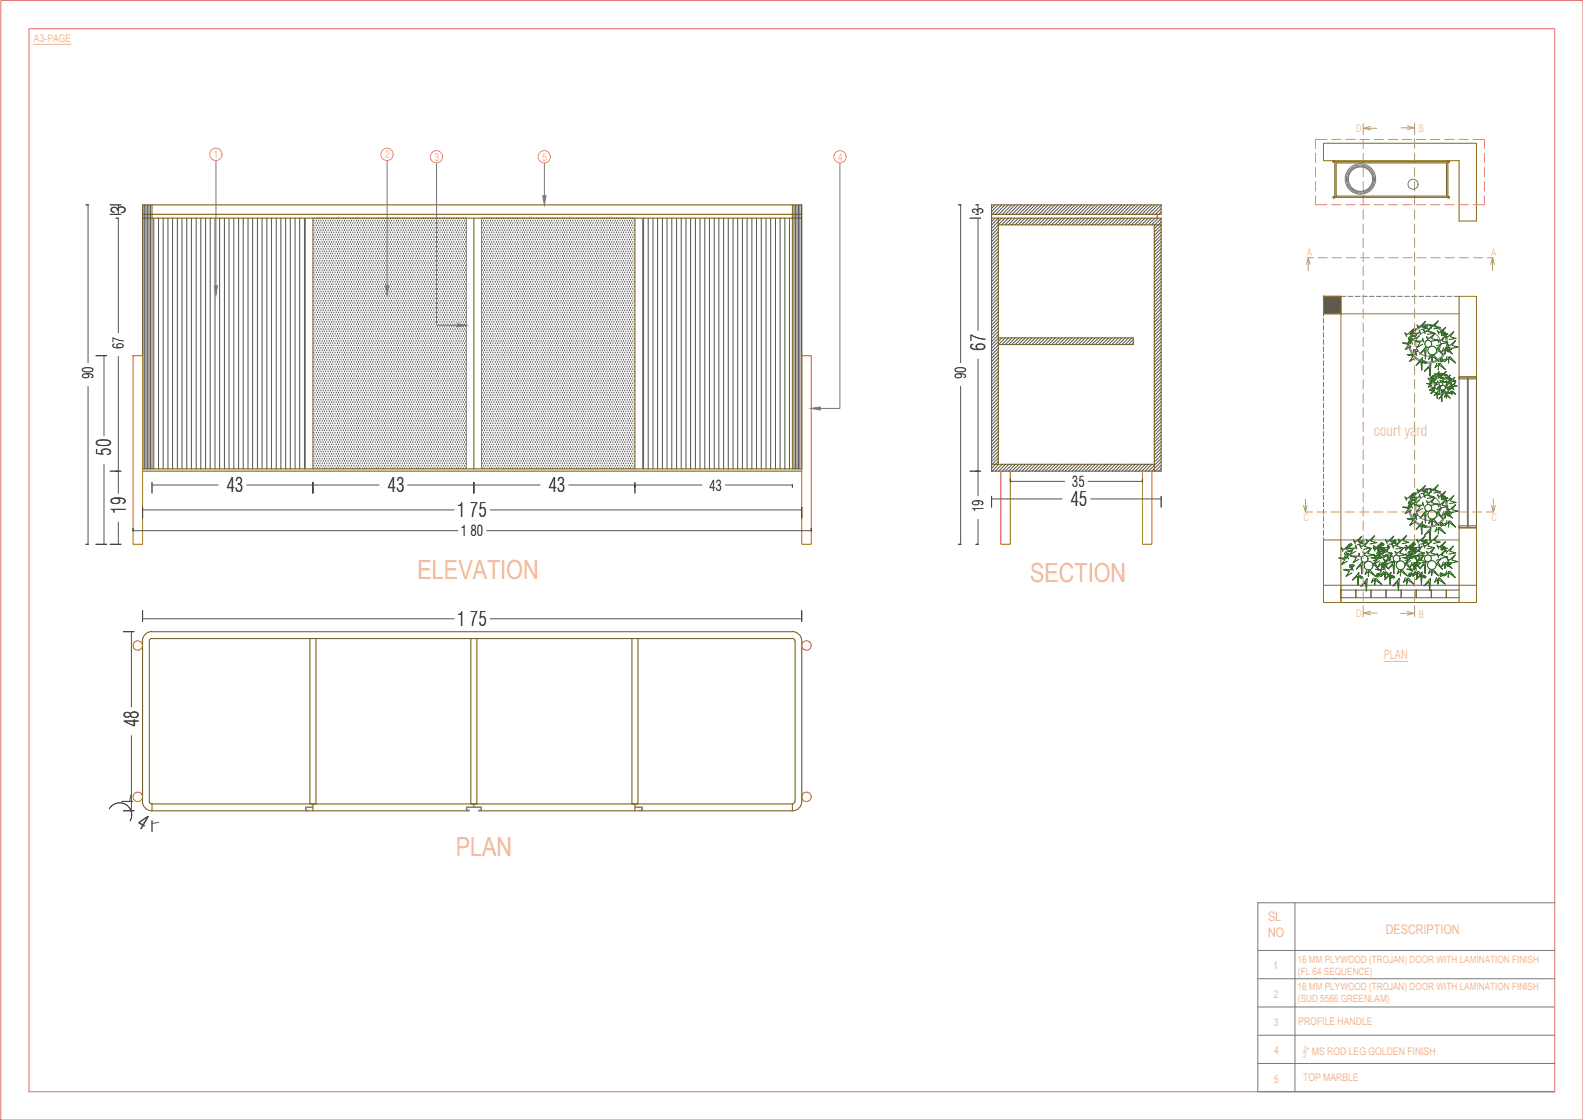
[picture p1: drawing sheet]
<svg xmlns="http://www.w3.org/2000/svg" width="420mm" height="297mm" viewBox="0 0 420 297" stroke-linecap="round" stroke-linejoin="round" font-family="sans-serif">
<defs><g id="words">
<g font-size="7" fill="#ffbf7f">
<text x="110.8" y="153.7">ELEVATION</text>
<text x="273.4" y="154.5">SECTION</text>
<text x="121" y="227.1">PLAN</text>
</g>
<g font-size="5.4">
<text x="33.4" y="56.6" transform="rotate(-90 33.4 56.6)">3</text>
<text x="261.5" y="93" transform="rotate(-90 261.5 93)">67</text>
<text x="29.5" y="120.9" transform="rotate(-90 29.5 120.9)">50</text>
<text x="60.1" y="130.6">43</text>
<text x="102.9" y="130.6">43</text>
<text x="145.6" y="130.6">43</text>
<text x="33.4" y="136.2" transform="rotate(-90 33.4 136.2)">19</text>
<text x="121.3" y="137.2">1 75</text>
<text x="284.1" y="134.3">45</text>
<text x="121.3" y="166.1">1 75</text>
<text x="36.9" y="192.9" transform="rotate(-90 36.9 192.9)">48</text>
<text x="36" y="219.1" transform="rotate(30 36 219.1)">4</text>
</g>
<g font-size="4">
<text x="261.1" y="56.7" transform="rotate(-90 261.1 56.7)">3</text>
<text x="32.9" y="92.6" transform="rotate(-90 32.9 92.6)">67</text>
<text x="24.8" y="100.5" transform="rotate(-90 24.8 100.5)">90</text>
<text x="256.5" y="100.5" transform="rotate(-90 256.5 100.5)">90</text>
<text x="188.2" y="130.1">43</text>
<text x="284.5" y="129.1">35</text>
<text x="261.1" y="135.8" transform="rotate(-90 261.1 135.8)">19</text>
<text x="122.3" y="142.2">1 80</text>
</g>
<text font-size="4" fill="#ffbf7f" x="364.5" y="115.6">court yard</text>
<g font-size="3.5" fill="#ffbf7f">
<text x="336.6" y="244.2">SL</text>
<text x="336.6" y="248.4">NO</text>
<text x="367.8" y="247.6">DESCRIPTION</text>
</g>
<text font-size="3.2" fill="#ffbf7f" x="367.3" y="174.7">PLAN</text>
<g font-size="2.8" fill="#ffbf7f">
<text x="9" y="11.2">A3-PAGE</text>
<text x="56.6" y="42">1</text>
<text x="102.2" y="42">2</text>
<text x="115.3" y="42.6">3</text>
<text x="143.9" y="42.6">5</text>
<text x="222.5" y="42.6">4</text>
<text x="337.9" y="257.1">1</text>
<text x="338.1" y="264.6">2</text>
<text x="338.1" y="272.1">3</text>
<text x="344.6" y="271.9">PROFILE HANDLE</text>
<text x="338.2" y="279.6">4</text>
<text x="346.8" y="279.9">&quot; MS ROD LEG GOLDEN FINISH</text>
<text x="338.1" y="287.1">5</text>
<text x="345.9" y="286.8">TOP MARBLE</text>
</g>
<g font-size="2.7" fill="#ffbf7f">
<text x="360" y="35">D</text>
<text x="376.6" y="35">B</text>
<text x="346.8" y="67.9">A</text>
<text x="395.8" y="67.9">A</text>
<text x="346" y="138.2">C</text>
<text x="395.9" y="138.2">C</text>
<text x="360" y="163.5">D</text>
<text x="376.6" y="163.9">B</text>
<text x="344.4" y="255.4">16 MM PLYWOOD (TROJAN) DOOR WITH LAMINATION FINISH</text>
<text x="344.4" y="262.6">16 MM PLYWOOD (TROJAN) DOOR WITH LAMINATION FINISH</text>
<text x="344.5" y="258.6">(FL 64 SEQUENCE)</text>
<text x="344.5" y="265.8">(SUD 5566 GREENLAM)</text>
</g>
<g font-size="2" fill="#ffbf7f">
<text x="345.9" y="280.5">2</text>
<text x="345.9" y="278.7">1</text>
</g>
</g></defs>
<!-- layer: BNDRY LINE -->
<path d="M.2 .1h420v296.9h-420zM7.7 7.6h405v281.9h-405z" fill="none" stroke="#dd6e6e" stroke-width=".27"/>
<!-- layer: text -->
<path d="M9 11.8h9.9M367.3 175.4h6.3M345.9 278.9h.8" fill="none" stroke="#ffbf7f" stroke-width=".27"/>
<!-- layer: WINDOW -->
<path d="M387.3 100v40M391.9 100v40M355.9 156.5h4v2h-4zM355.9 159.8h31.4M355.9 155.2h31.4M359.9 156.5h4v2h-4zM363.9 156.5h4v2h-4zM367.9 156.5h4v2h-4zM371.9 156.5h4v2h-4zM375.9 156.5h4v2h-4zM379.9 156.5h4v2h-4zM387.3 156.5h-3.4v2h3.4" fill="none" stroke="#724739" stroke-width=".27"/>
<!-- layer: wall -->
<path d="M351.3 38h40.6v20.6h-4.6v-16h-36zM351.3 78.6h4.6v4.6h-4.6zM387.3 78.6h4.6v21.4h-4.6zM351.3 143.2h4.6v16.6h-4.6zM351.3 155.2h4.6v4.6h-4.6zM387.3 155.2h4.6v4.6h-4.6zM387.3 155.2v-15.2h4.6v15.2" fill="none" stroke="#957000" stroke-width=".27"/>
<!-- layer: column -->
<path d="M351.3 78.6h4.6v4.6h-4.6z" fill="none" stroke="#dbdbdb" stroke-width=".27"/>
<!-- layer: line 2 -->
<g fill="none" stroke="#767676" stroke-width=".27">
<path d="M355.9 78.6h1.3M357.8 78.6h1.3M359.7 78.6h1.3M361.6 78.6h1.2M363.5 78.6h1.2M365.3 78.6h1.3M367.2 78.6h1.3M369.1 78.6h1.2M371 78.6h1.2M372.8 78.6h1.3M374.7 78.6h1.3M376.6 78.6h1.2"/>
<path d="M378.5 78.6h1.2M380.3 78.6h1.3M382.2 78.6h1.3M384.1 78.6h1.2M386 78.6h1.3M351.3 83.2v.6M351.3 84.4v1.3M351.3 86.3v1.3M351.3 88.2v1.3M351.3 90.1v1.2M351.3 92v1.2M351.3 93.8v1.3"/>
<path d="M351.3 95.7v1.3M351.3 97.6v1.2M351.3 99.5v1.2M351.3 101.3v1.3M351.3 103.2v1.3M351.3 105.1v1.2M351.3 107v1.2M351.3 108.8v1.3M351.3 110.7v1.3M351.3 112.6v1.2M351.3 114.5v1.2M351.3 116.3v1.3"/>
<path d="M351.3 118.2v1.3M351.3 120.1v1.2M351.3 121.9v1.3M351.3 123.8v1.3M351.3 125.7v1.2M351.3 127.6v1.2M351.3 129.4v1.3M351.3 131.3v1.3M351.3 133.2v1.2M351.3 135.1v1.2M351.3 137v1.2M351.3 138.8v1.3"/>
<path d="M351.3 140.7v1.3M351.3 142.6v.6"/>
<circle cx="361.1" cy="47.5" r="4"/>
<circle cx="361.1" cy="47.5" r="3.2"/>
<circle cx="361.1" cy="47.5" r="3.4"/>
<circle cx="361.1" cy="47.5" r="3.7"/>
</g>
<!-- layer: STEP -->
<path d="M387.3 83.2h-31.4v60h31.4" fill="none" stroke="#95704a" stroke-width=".27"/>
<!-- layer: FURN -->
<g fill="none" stroke="#767676" stroke-width=".27">
<circle cx="375.1" cy="48.9" r="1.33"/>
<circle cx="379.1" cy="91.2" r="5.1"/>
<circle cx="379.1" cy="91.2" r="4.8"/>
<circle cx="379.1" cy="91.2" r="3.3"/>
<circle cx="382.4" cy="101.8" r="2.82"/>
<circle cx="382.4" cy="101.8" r="2.65"/>
<circle cx="382.4" cy="101.8" r="1.8"/>
<circle cx="379.1" cy="134.7" r="5.1"/>
<circle cx="379.1" cy="134.7" r="4.8"/>
<circle cx="379.1" cy="134.7" r="3.3"/>
</g>
<!-- layer: fencing -->
<g fill="none" stroke="#1c7200" stroke-width=".27">
<path d="M373.3 89.2l-.4-.9 .6 .5 1.6-1.5-.9 1.4 1.6 .4-1.9 .3M374.9 91.3l-.3-1.1-.2 .8h-2.1l1.6 .4-.9 1.3 1.6-.9M376 94.3l-.2-1-.2 .8h-2.1l1.6 .4-1 1.3 1.7-.9M376.6 87.2l-.5-1 .6 .5 1.6-1.5-.9 1.4 1.6 .5-1.9 .3M377.1 88.6l-.3-1.1-.2 .9-2.2-.1 1.7 .4-.9 1.4 1.5-.9M377.6 94.9l-.2 3.3-.3-2.4-1.2 1zM377.9 90.7l-.3-1-.1 .8-2.2-.1 1.6 .5-.9 1.3 1.6-.9M378.2 88.5l-.4-1.1 .6 .6 1.6-1.5-.9 1.4 1.6 .4-1.9 .4M378.5 91.9l-.2 3.3-.2-2.4-1.2 1.1zM379.1 90.3l-.5-1 .7 .5 1.6-1.4-1 1.4 1.6 .4-1.8 .3M379.7 94.1l-.5 1.2 1.3-1.2 1.5 1.7-1.8-1.3-.1 1.3 .1-1.6M379.8 96.5l-.2 3.3-.3-2.4-1.2 1.1z"/>
<path d="M379.9 87l-.4-1 .6 .6 1.6-1.5-.9 1.4 1.6 .4-1.9 .3M381 99.6l-.2-.5 .3 .3 .9-.8-.5 .7 .9 .3-1.1 .2M381.3 91.7l1.3-.4-1.3 1.2 1.6 1.6-1.2-1.9M381.4 96.3l-.5 1.2 1.3-1.2 1.5 1.7-1.9-1.3v1.4v-1.7M381.9 91l-.4-1.1 .6 .6 1.6-1.5-1 1.4 1.6 .4-1.8 .4M382 88.7l-.5-1 .6 .5 1.6-1.4-.9 1.4 1.5 .4-1.8 .3M382.9 99.6l-.2-.6 .3 .3 .8-.8-.5 .8 .9 .2-1 .2M383.2 92.1l-.5 1.3 1.3-1.2 1.5 1.7-1.8-1.4-.1 1.4 .1-1.7M384.1 94.6l-.5 1.2 1.3-1.2 1.5 1.7-1.9-1.4v1.4l.1-1.7M384.1 89.9l-.5-1.1 .6 .6 1.7-1.5-1 1.4 1.6 .4-1.8 .4M384.6 92.2l-.5-1 .6 .5 1.7-1.4-1 1.3 1.6 .5-1.8 .3M379.3 100.8l-.3-.6 .3 .3 .9-.8-.5 .8 .9 .2-1 .2"/>
<path d="M380.1 101.9l-.2-.6v.5l-1.2-.1 .9 .3-.5 .7 .8-.5M380.7 103.6l-.1-.6-.1 .4h-1.2l.9 .3-.5 .7 .9-.5M381.3 100.4l-.2-.5v.4h-1.2l.9 .2-.6 .7 .9-.5M381.6 103.9l-.1 1.7-.1-1.3-.7 .6zM381.8 101.6l-.2-.6v.5l-1.2-.1 .9 .3-.6 .7 .9-.5M381.9 100.4l-.2-.6 .3 .3 .9-.8-.5 .8 .9 .2-1 .1M382.1 102.2l-.1 1.8-.1-1.3-.7 .6zM382.4 101.4l-.2-.6 .3 .3 .9-.8-.5 .8 .9 .2-1.1 .2M382.7 103.4l-.2 .7 .7-.7 .8 1-1-.7-.1 .7 .1-.9M382.8 104.7l-.1 1.8-.1-1.3-.7 .6zM383.7 102.1l.6-.2-.6 .7 .8 .8-.6-1M383.7 104.6l-.3 .7 .7-.6 .8 .9-1-.8v.8v-.9"/>
<path d="M384 100.5l-.3-.6 .3 .3 .9-.8-.5 .8 .9 .2-1 .2M384 101.7l-.3-.5 .3 .3 .9-.8-.5 .7 .9 .3-1 .1M384.7 102.3l-.3 .7 .7-.6 .8 .9-1-.7v.7v-.9M385.1 103.7l-.2 .6 .7-.6 .8 .9-1-.7v.7v-.9M385.1 101.1l-.2-.5 .3 .3 .9-.8-.5 .7 .9 .2-1.1 .2M385.4 102.4l-.3-.6 .4 .3 .9-.8-.5 .8 .9 .2-1.1 .2M373.3 132.7l-.4-.9 .6 .5 1.6-1.5-.9 1.4 1.6 .5-1.9 .3M374.9 134.8l-.3-1.1-.2 .8h-2.1l1.6 .4-.9 1.4 1.6-1M376 137.9l-.2-1.1-.2 .8h-2.1l1.6 .4-1 1.3 1.7-.9M376.6 130.7l-.5-1 .6 .5 1.6-1.4-.9 1.4 1.6 .4-1.9 .3M377.1 132.2l-.3-1.2-.2 .9-2.2-.1 1.7 .4-.9 1.4 1.5-.9M377.6 138.4l-.2 3.3-.3-2.4-1.2 1.1z"/>
<path d="M377.9 134.3l-.3-1.1-.1 .8-2.2-.1 1.6 .5-.9 1.3 1.6-.9M378.2 132l-.4-1 .6 .5 1.6-1.5-.9 1.4 1.6 .5-1.9 .3M378.5 135.4l-.2 3.3-.2-2.4-1.2 1.1zM379.1 133.8l-.5-1 .7 .5 1.6-1.4-1 1.4 1.6 .4-1.8 .3M379.7 137.6l-.5 1.2 1.3-1.1 1.5 1.6-1.8-1.3-.1 1.3 .1-1.6M379.8 140l-.2 3.3-.3-2.4-1.2 1.1zM379.9 130.5l-.4-1 .6 .6 1.6-1.5-.9 1.4 1.6 .4-1.9 .4M381.3 135.2l1.3-.4-1.3 1.2 1.6 1.6-1.2-1.9M381.4 139.8l-.5 1.2 1.3-1.1 1.5 1.6-1.9-1.3v1.4v-1.7M381.9 134.5l-.4-1 .6 .5 1.6-1.5-1 1.4 1.6 .5-1.8 .3M382 132.2l-.5-1 .6 .5 1.6-1.4-.9 1.3 1.5 .5-1.8 .3M383.2 135.7l-.5 1.2 1.3-1.2 1.5 1.7-1.8-1.4-.1 1.4 .1-1.7"/>
<path d="M384.1 138.1l-.5 1.2 1.3-1.2 1.5 1.7-1.9-1.3v1.3l.1-1.6M384.1 133.4l-.5-1 .6 .5 1.7-1.5-1 1.4 1.6 .5-1.8 .3M384.6 135.7l-.5-1 .6 .5 1.7-1.4-1 1.4 1.6 .4-1.8 .3M356.4 146.2l-.4-.9 .6 .5 1.6-1.5-.9 1.4 1.6 .5-1.9 .3M357.9 148.3l-.3-1.1-.1 .8h-2.2l1.7 .4-1 1.4 1.6-1M359.2 151.4l-.3-1.1-.2 .8h-2.1l1.6 .4-.9 1.4 1.6-1M359.7 144.2l-.5-1 .6 .5 1.6-1.4-.9 1.4 1.6 .4-1.8 .3M360.1 145.7l-.3-1.1-.1 .8-2.2-.1 1.7 .4-1 1.4 1.6-.9M360.7 151.9l-.2 3.3-.2-2.4-1.3 1.1zM361 147.8l-.3-1.1-.1 .8-2.2-.1 1.6 .5-.9 1.4 1.6-1M361.3 145.5l-.5-1 .7 .5 1.6-1.5-.9 1.4 1.5 .5-1.8 .3M361.6 148.9l-.2 3.3-.2-2.4-1.2 1.1z"/>
<path d="M362.2 147.3l-.5-1 .6 .5 1.7-1.4-1 1.4 1.6 .4-1.8 .4M362.8 151.1l-.5 1.2 1.3-1.1 1.5 1.7-1.9-1.4v1.4l.1-1.7M362.9 153.5l-.2 3.3-.2-2.4-1.3 1.1zM363.1 144l-.5-1 .6 .6 1.6-1.5-.9 1.4 1.6 .4-1.9 .4M364.4 148.7l1.3-.4-1.3 1.2 1.7 1.6-1.3-1.9M364.5 153.3l-.5 1.2 1.3-1.1 1.5 1.7-1.9-1.4v1.4l.1-1.7M365 146.2l-.5-1 .6 .5 1.6-1.4-.9 1.4 1.6 .4-1.9 .3M365 145.7l-.4-1 .6 .5 1.6-1.4-1 1.4 1.7 .4-1.9 .3M365 148l-.4-1 .6 .5 1.6-1.5-1 1.4 1.7 .5-1.9 .3M366.3 149.2l-.5 1.2 1.3-1.2 1.5 1.7-1.9-1.4v1.4l.1-1.6M366.5 148.2l-.3-1.1-.1 .8h-2.2l1.6 .4-.9 1.4 1.6-1M367.2 146.9l-.5-1 .6 .5 1.6-1.5-.9 1.4 1.6 .5-1.9 .3"/>
<path d="M367.2 151.6l-.6 1.2 1.4-1.2 1.4 1.7-1.8-1.3v1.3v-1.6M367.7 149.2l-.5-1 .6 .5 1.6-1.4-.9 1.4 1.6 .4-1.8 .3M367.7 151.3l-.3-1.1-.2 .8h-2.1l1.6 .4-.9 1.4 1.6-1M368.2 144.1l-.5-1 .6 .6 1.7-1.5-1 1.4 1.6 .4-1.8 .3M368.7 145.6l-.3-1.1-.1 .8-2.2-.1 1.6 .5-1 1.3 1.6-.9M369.2 151.8l-.2 3.3-.2-2.4-1.3 1.1zM369.5 147.7l-.3-1.1-.1 .8-2.2-.1 1.7 .5-1 1.4 1.6-1M369.9 145.4l-.5-1 .6 .5 1.6-1.4-.9 1.4 1.6 .4-1.8 .3M370.2 148.8l-.2 3.3-.3-2.3-1.2 1.1zM370.7 147.2l-.5-1 .7 .6 1.6-1.5-1 1.4 1.6 .4-1.8 .3M371.3 151l-.5 1.3 1.3-1.2 1.5 1.7-1.8-1.3-.1 1.3 .1-1.7M371.4 153.4l-.2 3.3-.2-2.4-1.3 1.1z"/>
<path d="M371.6 144l-.5-1.1 .6 .6 1.6-1.5-.9 1.4 1.6 .4-1.8 .4M373 148.7l1.2-.5-1.2 1.3 1.6 1.5-1.3-1.9M373 153.2l-.5 1.3 1.3-1.2 1.5 1.7-1.8-1.3-.1 1.3 .1-1.7M373.3 146.1l-.5-1 .6 .6 1.6-1.5-.9 1.4 1.6 .4-1.9 .3M373.5 147.9l-.4-1 .6 .5 1.6-1.4-.9 1.3 1.6 .5-1.9 .3M373.6 145.6l-.5-1 .6 .5 1.6-1.4-.9 1.4 1.6 .4-1.9 .3M374.8 148.2l-.3-1.1-.1 .8h-2.2l1.6 .4-.9 1.3 1.5-.9M374.8 149.1l-.5 1.2 1.3-1.2 1.5 1.7-1.8-1.3-.1 1.3 .1-1.6M375.7 151.5l-.5 1.2 1.3-1.2 1.5 1.7-1.9-1.3v1.3l.1-1.6M375.7 146.8l-.5-1 .6 .5 1.6-1.4-.9 1.3 1.6 .5-1.8 .3M376 151.2l-.3-1-.2 .8-2.1-.1 1.6 .5-.9 1.3 1.6-.9M376.2 149.1l-.4-1 .5 .6 1.7-1.5-1 1.4 1.6 .4-1.8 .3"/>
<path d="M376.5 144.1l-.5-1 .6 .5 1.6-1.5-.9 1.4 1.6 .5-1.8 .3M376.9 145.5l-.2-1.1-.1 .8h-2.2l1.6 .4-1 1.4 1.6-1M377.5 151.8l-.2 3.2-.2-2.3-1.3 1zM377.8 147.6l-.3-1.1-.1 .9-2.2-.1 1.7 .4-1 1.4 1.6-.9M378.2 145.3l-.5-1 .6 .6 1.6-1.5-.9 1.4 1.6 .4-1.9 .4M378.5 148.8l-.3 3.3-.2-2.4-1.2 1.1zM379 147.2l-.5-1 .7 .5 1.6-1.4-1 1.4 1.6 .4-1.8 .3M379.6 151l-.5 1.2 1.3-1.2 1.5 1.7-1.8-1.3-.1 1.3 .1-1.6M379.7 153.4l-.2 3.3-.2-2.4-1.3 1.1zM379.9 143.9l-.5-1 .6 .6 1.6-1.5-.9 1.4 1.6 .4-1.9 .3M381.3 148.6l1.2-.4-1.2 1.2 1.6 1.6-1.3-1.9M381.3 153.2l-.5 1.2 1.3-1.2 1.5 1.7-1.9-1.3v1.3l.1-1.6"/>
<path d="M381.8 145.6l-.4-1 .6 .5 1.6-1.4-.9 1.3 1.6 .4-1.9 .4M381.8 147.9l-.4-1.1 .6 .6 1.6-1.5-.9 1.4 1.6 .4-1.9 .4M383.1 149l-.5 1.3 1.3-1.2 1.5 1.7-1.9-1.4v1.4l.1-1.7M384 151.4l-.5 1.3 1.3-1.2 1.5 1.7-1.9-1.4v1.4l.1-1.7M384 146.8l-.5-1.1 .6 .6 1.6-1.5-.9 1.4 1.6 .4-1.8 .4M384.5 149.1l-.5-1 .6 .5 1.6-1.5-.9 1.4 1.6 .5-1.8 .3"/>
<circle cx="374.1" cy="90.7" r=".28"/>
<circle cx="374.1" cy="89.8" r=".28"/>
<circle cx="374.8" cy="90" r=".28"/>
<circle cx="375.1" cy="87.7" r=".28"/>
<circle cx="375.4" cy="93" r=".28"/>
<circle cx="375.4" cy="87.4" r=".28"/>
<circle cx="375.5" cy="93.4" r=".28"/>
<circle cx="376" cy="93" r=".28"/>
<circle cx="377.9" cy="95.9" r=".28"/>
<circle cx="378.1" cy="86.7" r=".28"/>
<circle cx="378.3" cy="96.1" r=".28"/>
<circle cx="378.6" cy="86.5" r=".28"/>
<circle cx="379.1" cy="91.2" r=".91"/>
<circle cx="380.1" cy="93" r="1.16"/>
<circle cx="380.2" cy="99.9" r=".15"/>
<circle cx="380.4" cy="99.8" r=".15"/>
<circle cx="381.8" cy="99.4" r=".15"/>
<circle cx="382.2" cy="99.3" r=".15"/>
<circle cx="382.5" cy="95.7" r=".28"/>
<circle cx="382.6" cy="95.3" r=".28"/>
<circle cx="382.8" cy="88.3" r=".28"/>
<circle cx="382.9" cy="88.8" r=".28"/>
<circle cx="383.4" cy="88.3" r=".28"/>
<circle cx="383.4" cy="95.6" r=".28"/>
<circle cx="384.4" cy="93.1" r=".28"/>
<circle cx="384.4" cy="92.4" r=".28"/>
<circle cx="385" cy="92.5" r=".28"/>
<circle cx="379.7" cy="101.1" r=".15"/>
<circle cx="379.7" cy="101.6" r=".15"/>
<circle cx="380" cy="101.2" r=".15"/>
<circle cx="380.4" cy="102.8" r=".15"/>
<circle cx="380.4" cy="103" r=".15"/>
<circle cx="380.7" cy="102.8" r=".15"/>
<circle cx="381.7" cy="104.4" r=".15"/>
<circle cx="382" cy="104.5" r=".15"/>
<circle cx="382.4" cy="101.8" r=".49"/>
<circle cx="383" cy="102.8" r=".66"/>
<circle cx="384.3" cy="104.3" r=".15"/>
<circle cx="384.3" cy="104.1" r=".15"/>
<circle cx="384.4" cy="100.2" r=".15"/>
<circle cx="384.5" cy="100.5" r=".15"/>
<circle cx="384.7" cy="104.2" r=".15"/>
<circle cx="384.7" cy="100.3" r=".15"/>
<circle cx="385.3" cy="102.8" r=".15"/>
<circle cx="385.3" cy="102.5" r=".15"/>
<circle cx="385.6" cy="102.6" r=".15"/>
<circle cx="374.1" cy="134.2" r=".28"/>
<circle cx="374.1" cy="133.4" r=".28"/>
<circle cx="374.8" cy="133.5" r=".28"/>
<circle cx="375.1" cy="131.2" r=".28"/>
<circle cx="375.4" cy="136.5" r=".28"/>
<circle cx="375.4" cy="130.9" r=".28"/>
<circle cx="375.5" cy="136.9" r=".28"/>
<circle cx="376" cy="136.5" r=".28"/>
<circle cx="377.9" cy="139.5" r=".28"/>
<circle cx="378.1" cy="130.3" r=".28"/>
<circle cx="378.3" cy="139.6" r=".28"/>
<circle cx="378.6" cy="130" r=".28"/>
<circle cx="379.1" cy="134.7" r=".91"/>
<circle cx="380.1" cy="136.5" r="1.16"/>
<circle cx="382.5" cy="139.2" r=".28"/>
<circle cx="382.6" cy="138.8" r=".28"/>
<circle cx="382.8" cy="131.7" r=".28"/>
<circle cx="382.9" cy="132.3" r=".28"/>
<circle cx="383.4" cy="131.8" r=".28"/>
<circle cx="383.4" cy="139.1" r=".28"/>
<circle cx="384.4" cy="136.6" r=".28"/>
<circle cx="384.4" cy="135.9" r=".28"/>
<circle cx="385" cy="136.1" r=".28"/>
<circle cx="357.1" cy="147.7" r=".28"/>
<circle cx="357.1" cy="146.9" r=".28"/>
<circle cx="357.8" cy="147" r=".28"/>
<circle cx="358.2" cy="144.7" r=".28"/>
<circle cx="358.5" cy="150" r=".28"/>
<circle cx="358.5" cy="150.4" r=".28"/>
<circle cx="358.5" cy="144.4" r=".28"/>
<circle cx="359.1" cy="150" r=".28"/>
<circle cx="361" cy="153" r=".28"/>
<circle cx="361.1" cy="143.8" r=".28"/>
<circle cx="361.4" cy="153.1" r=".28"/>
<circle cx="361.7" cy="143.5" r=".28"/>
<circle cx="362.2" cy="148.2" r=".91"/>
<circle cx="363.2" cy="150" r="1.16"/>
<circle cx="365.6" cy="152.7" r=".28"/>
<circle cx="365.7" cy="152.3" r=".28"/>
<circle cx="365.7" cy="147.6" r=".28"/>
<circle cx="365.7" cy="146.8" r=".28"/>
<circle cx="365.9" cy="145.3" r=".28"/>
<circle cx="366" cy="145.8" r=".28"/>
<circle cx="366.4" cy="146.9" r=".28"/>
<circle cx="366.5" cy="152.6" r=".28"/>
<circle cx="366.5" cy="145.3" r=".28"/>
<circle cx="366.7" cy="144.6" r=".28"/>
<circle cx="367" cy="149.9" r=".28"/>
<circle cx="367.1" cy="144.4" r=".28"/>
<circle cx="367.1" cy="150.3" r=".28"/>
<circle cx="367.5" cy="149.4" r=".28"/>
<circle cx="367.5" cy="150.1" r=".28"/>
<circle cx="367.6" cy="150" r=".28"/>
<circle cx="368" cy="149.6" r=".28"/>
<circle cx="369.5" cy="152.9" r=".28"/>
<circle cx="369.7" cy="143.7" r=".28"/>
<circle cx="369.9" cy="153" r=".28"/>
<circle cx="370.2" cy="143.4" r=".28"/>
<circle cx="370.7" cy="148.1" r=".91"/>
<circle cx="371.8" cy="149.9" r="1.16"/>
<circle cx="374" cy="146.7" r=".28"/>
<circle cx="374" cy="147.6" r=".28"/>
<circle cx="374.2" cy="152.7" r=".28"/>
<circle cx="374.2" cy="152.2" r=".28"/>
<circle cx="374.4" cy="145.2" r=".28"/>
<circle cx="374.5" cy="145.7" r=".28"/>
<circle cx="374.7" cy="146.9" r=".28"/>
<circle cx="375" cy="144.5" r=".28"/>
<circle cx="375" cy="152.5" r=".28"/>
<circle cx="375" cy="145.3" r=".28"/>
<circle cx="375.3" cy="149.9" r=".28"/>
<circle cx="375.3" cy="144.3" r=".28"/>
<circle cx="375.4" cy="150.2" r=".28"/>
<circle cx="375.9" cy="149.9" r=".28"/>
<circle cx="376" cy="149.3" r=".28"/>
<circle cx="376" cy="150" r=".28"/>
<circle cx="376.6" cy="149.5" r=".28"/>
<circle cx="377.8" cy="152.8" r=".28"/>
<circle cx="378" cy="143.6" r=".28"/>
<circle cx="378.2" cy="153" r=".28"/>
<circle cx="378.5" cy="143.4" r=".28"/>
<circle cx="379" cy="148.1" r=".91"/>
<circle cx="380" cy="149.9" r="1.16"/>
<circle cx="382.5" cy="152.6" r=".28"/>
<circle cx="382.5" cy="152.2" r=".28"/>
<circle cx="382.7" cy="145.1" r=".28"/>
<circle cx="382.8" cy="145.6" r=".28"/>
<circle cx="383.3" cy="152.5" r=".28"/>
<circle cx="383.3" cy="145.2" r=".28"/>
<circle cx="384.3" cy="150" r=".28"/>
<circle cx="384.3" cy="149.3" r=".28"/>
<circle cx="384.9" cy="149.4" r=".28"/>
</g>
<!-- layer: column -->
<path d="M351.3 78.6l4.6 4.6v-4.6zM351.3 78.6l4.6 4.6h-4.6z" fill="#545454" stroke="#545454" stroke-width=".27"/>
<!-- layer: wall -->
<g fill="none" stroke="#b8b85c" stroke-width=".27">
<path d="M361.8 32.8v2.9M361.8 36.9v2.5M362 34h3.4M362 34l1.7 .5M363.7 33.5l-1.7 .5M371.9 33.9h3.4M373.5 33.4l1.8 .5M375.3 33.9l-1.8 .5M375.5 32.6v3M375.5 36.9v2.5M361.8 40.7v2.5M361.8 44.4v2.5"/>
<path d="M361.8 48.2v2.5M361.8 51.9v2.5M361.8 55.7v2.5M361.8 59.4v2.5M375.5 40.6v2.5M375.5 44.4v2.5M375.5 48.1v2.5M375.5 51.9v2.5M375.5 55.6v2.5M375.5 59.4v2.5M347.2 68.4h1.4M347.2 68.4v3.4"/>
<path d="M347.2 68.4l-.4 1.7M347.2 68.4l.5 1.7M349.8 68.4h2.5M353.6 68.4h2.5M357.3 68.4h2.5M361.1 68.4h2.5M361.8 63.1v2.5M361.8 66.9v2.5M361.8 70.6v2.5M361.8 74.4v2.5M361.8 78.1v2.5M364.8 68.4h2.5"/>
<path d="M368.6 68.4h2.5M372.3 68.4h2.5M375.5 63.1v2.5M375.5 66.9v2.5M375.5 70.6v2.5M375.5 74.4v2.5M375.5 78.1v2.5M376.1 68.4h2.5M379.8 68.4h2.5M383.6 68.4h2.5M387.3 68.4h2.5M391.1 68.4h2.5"/>
<path d="M394.8 68.4h1.4M396.2 68.4v3.4M396.2 68.4l-.5 1.7M396.2 68.4l.5 1.7M361.8 81.9v2.5M361.8 85.7v2.5M361.8 89.4v2.5M361.8 93.2v2.5M361.8 96.9v2.5M375.5 81.9v2.5M375.5 85.6v2.5M375.5 89.4v2.4"/>
<path d="M375.5 93.1v2.5M375.5 96.9v2.5M361.8 100.7v2.5M361.8 104.4v2.5M361.8 108.1v2.5M361.8 111.9v2.5M361.8 115.6v2.5M361.8 119.4v2.5M375.5 100.6v2.5M375.5 104.4v2.5M375.5 108.1v2.5M375.5 111.9v2.5"/>
<path d="M375.5 115.6v2.5M375.5 119.4v2.5M346 134.1l.5 1.7M346.5 135.8h1.8M346.5 132.4v3.4M347 134.1l-.5 1.7M349.5 135.8h2.5M353.3 135.8h2.5M357 135.8h2.5M360.8 135.8h2.5M361.8 123.1v2.5M361.8 126.9v2.5"/>
<path d="M361.8 130.6v2.5M361.8 134.4v2.5M361.8 138.2v2.5M364.6 135.8h2.5M368.3 135.8h2.5M372.1 135.8h2.5M375.5 123.1v2.5M375.5 126.9v2.5M375.5 130.6v2.5M375.5 134.4v2.4M375.5 138.1v2.5M375.8 135.8h2.5"/>
<path d="M379.6 135.8h2.5M383.3 135.8h2.5M387.1 135.8h2.5M390.8 135.8h2.5M394.5 135.8h1.9M395.9 134.1l.5 1.7M396.4 132.4v3.4M396.9 134.1l-.5 1.7M361.8 141.9v2.5M361.8 145.7v2.5M361.8 149.4v2.5M361.8 153.1v2.5"/>
<path d="M361.8 156.9v2.5M375.5 141.8v2.5M375.5 145.6v2.5M375.5 149.4v2.5M375.5 153.1v2.5M375.5 156.9v2.5M361.8 160.6v3M362 162.6h3.5M362 162.6l1.8 .5M363.8 162.1l-1.8 .5M371.8 162.7h3.5M373.5 162.2l1.8 .5"/>
<path d="M375.3 162.7l-1.8 .4M375.5 160.6v3"/>
</g>
<g fill="none" stroke="#725600" stroke-width=".27">
<path d="M37.8 54.3h175v70.1h-175zM37.8 56.8h175M37.8 57.9h175M40.3 54.3v70.1M83.1 57.9v66.5M125.8 57.9v66.5M168.5 57.9v66.5M210.3 54.3v70.1M263.2 56.8h45v-2.5h-45v70.7h45v-67.1h-45M265 59.6h43.2M265 57.9v65.2M306.4 59.6v65.4"/>
<path d="M307.2 56.8v1.1M354.3 42.9h30v9.5h-30zM354.6 43.2h29.3v8.8h-29.3zM265 89.6h35.8v1.8h-35.8M389.5 100.5h-2.2v-.5h4.6v.5h-2.2M37.8 125h175M263.2 123.1h43.2M389.5 139.5h-2.2v.5h4.6v-.5h-2.2M37.8 170v42.5a2.52 2.52 0 0 0 2.5 2.5M39.6 170v42.5a.7 .7 0 0 0 .7 .7M40.3 167.5a2.52 2.52 0 0 0-2.5 2.5M40.3 167.5h170"/>
<path d="M82.3 169.4v43.8h1.6v-43.8M125 169.4v43.8h1.6v-43.8M167.7 169.4v43.8h1.6v-43.8M210.3 167.5a2.52 2.52 0 0 1 2.5 2.5M210.3 169.3a.7 .7 0 0 1 .7 .7M210.3 169.4l-170-.1a.7 .7 0 0 0-.7 .7M211 170v42.5a.7 .7 0 0 1-.7 .7M212.8 170v42.5a2.52 2.52 0 0 1-2.5 2.5M40.3 213.2v1.8M40.3 213.2h170v1.8h-83.3M40.3 215h84.2M83.1 213.2v1.8"/>
<path d="M125.8 213.2v1M168.5 213.2v1.8"/>
<circle cx="354" cy="42.8" r=".23"/>
<circle cx="354" cy="52.3" r=".23"/>
<circle cx="384.5" cy="42.8" r=".23"/>
<circle cx="384.5" cy="52.3" r=".23"/>
</g>
<path d="M389.5 100.4h.2v39.2h-.2z" fill="none" stroke="#2776bb" stroke-width=".27"/>
<!-- layer: BOARDER G -->
<path d="M343.7 239.4v50.1M412.7 239.4h-78.9v50.1h78.9M333.8 252.1h78.9M333.8 259.6h78.9M333.8 274.6h78.9M333.8 267.1h78.9M333.8 282.1h78.9" fill="none" stroke="#767676" stroke-width=".27"/>
<!-- layer: wall -->
<g fill="none" stroke="#ff7f7f" stroke-width=".27">
<path d="M352.2 37h-3v2.4M353.4 37h2.5M357.2 37h2.5M360.9 37h2.6M364.7 37h2.5M368.5 37h2.5M372.2 37h2.5M376 37h2.5M379.7 37h2.5M383.5 37h2.5M387.2 37h2.5M390.9 37h3.1v2.4"/>
<path d="M349.2 51.9v2.4h3M349.2 40.7v2.5M349.2 44.4v2.5M349.2 48.2v2.5M353.4 54.3h2.5M357.2 54.3h2.5M360.9 54.3h2.6M364.7 54.3h2.5M368.5 54.3h2.5M372.2 54.3h2.5M376 54.3h2.5M379.7 54.3h2.5"/>
<path d="M383.5 54.3h2.5M387.2 54.3h2.5M394 51.9v2.4h-3.1M394 40.7v2.5M394 44.4v2.5M394 48.2v2.5"/>
</g>
<g fill="none" stroke="#545454" stroke-width=".27">
<path d="M23.4 54.3v41.9M31.4 54.3v2.5M31.4 57.9v30.4M37.9 54.3v70.1M38.3 54.3v70.1M38.7 54.3v70.1M39.1 54.3v70.1M39.5 54.3v70.1M39.9 54.3v70.1M40.8 57.9v66.5M42.1 57.9v66.5M43.3 57.9v66.5"/>
<path d="M44.6 57.9v66.5M45.8 57.9v66.5M47.1 57.9v66.5M48.3 57.9v66.5M49.6 57.9v66.5M50.8 57.9v66.5M52.1 57.9v66.5M53.3 57.9v66.5M54.6 57.9v66.5M55.8 57.9v66.5M57.1 57.9v66.5M58.3 57.9v66.5"/>
<path d="M59.6 57.9v66.5M60.8 57.9v66.5M62.1 57.9v66.5M63.3 57.9v66.5M64.6 57.9v66.5M65.8 57.9v66.5M67.1 57.9v66.5M68.3 57.9v66.5M69.6 57.9v66.5M70.8 57.9v66.5M72.1 57.9v66.5M73.3 57.9v66.5"/>
<path d="M74.5 57.9v66.5M75.8 57.9v66.5M77 57.9v66.5M78.3 57.9v66.5M79.5 57.9v66.5M80.8 57.9v66.5M83.3 59.9h.1M83.3 58.7h.1M83.6 59.3h.1M83.6 58h.1M83.9 59.9h.1M83.9 58.7h.1"/>
<path d="M84.2 59.3h.1M84.2 58h.1M84.6 59.9h.1M84.6 58.7h.1M84.9 59.3h.1M84.9 58h.1M85.2 59.9h.1M85.2 58.7h.1M85.5 59.3h.1M85.5 58h.1M85.8 59.9h.1M85.8 58.7h.1"/>
<path d="M86.1 59.3h.1M86.1 58h.1M86.4 59.9h.1M86.4 58.7h.1M86.7 59.3h.1M86.7 58h.1M87.1 59.9h.1M87.1 58.7h.1M87.4 59.3h.1M87.4 58h.1M87.7 59.9h.1M87.7 58.7h.1"/>
<path d="M88 59.3h.1M88 58h.1M88.3 59.9h.1M88.3 58.7h.1M88.6 59.3h.1M88.6 58h.1M88.9 59.9h.1M88.9 58.7h.1M89.2 59.3h.1M89.2 58h.1M89.6 59.9h.1M89.6 58.7h.1"/>
<path d="M89.9 59.3h.1M89.9 58h.1M90.2 59.9h.1M90.2 58.7h.1M90.5 59.3h.1M90.5 58h.1M90.8 59.9h.1M90.8 58.7h.1M91.1 59.3h.1M91.1 58h.1M91.4 59.9h.1M91.4 58.7h.1"/>
<path d="M91.7 59.3h.1M91.7 58h.1M92.1 59.9h.1M92.1 58.7h.1M92.4 59.3h.1M92.4 58h.1M92.7 59.9h.1M92.7 58.7h.1M93 59.3h.1M93 58h.1M93.3 59.9h.1M93.3 58.7h.1"/>
<path d="M93.6 59.3h.1M93.6 58h.1M93.9 59.9h.1M93.9 58.7h.1M94.2 59.3h.1M94.2 58h.1M94.6 59.9h.1M94.6 58.7h.1M94.9 59.3h.1M94.9 58h.1M95.2 59.9h.1M95.2 58.7h.1"/>
<path d="M95.5 59.3h.1M95.5 58h.1M95.8 59.9h.1M95.8 58.7h.1M96.1 59.3h.1M96.1 58h.1M96.4 59.9h.1M96.4 58.7h.1M96.7 59.3h.1M96.7 58h.1M97.1 59.9h.1M97.1 58.7h.1"/>
<path d="M97.4 59.3h.1M97.4 58h.1M97.7 59.9h.1M97.7 58.7h.1M98 59.3h.1M98 58h.1M98.3 59.9h.1M98.3 58.7h.1M98.6 59.3h.1M98.6 58h.1M98.9 59.9h.1M98.9 58.7h.1"/>
<path d="M99.2 59.3h.1M99.2 58h.1M99.6 59.9h.1M99.6 58.7h.1M99.9 59.3h.1M99.9 58h.1M100.2 59.9h.1M100.2 58.7h.1M100.5 59.3h.1M100.5 58h.1M100.8 59.9h.1M100.8 58.7h.1"/>
<path d="M101.1 59.3h.1M101.1 58h.1M101.4 59.9h.1M101.4 58.7h.1M101.7 59.3h.1M101.7 58h.1M102.1 59.9h.1M102.1 58.7h.1M102.4 59.3h.1M102.4 58h.1M102.7 59.9h.1M102.7 58.7h.1"/>
<path d="M103 59.3h.1M103 58h.1M103.3 59.9h.1M103.3 58.7h.1M103.6 59.3h.1M103.6 58h.1M103.9 59.9h.1M103.9 58.7h.1M104.3 59.3h.1M104.3 58h.1M104.6 59.9h.1M104.6 58.7h.1"/>
<path d="M104.9 59.3h.1M104.9 58h.1M105.2 59.9h.1M105.2 58.7h.1M105.5 59.3h.1M105.5 58h.1M105.8 59.9h.1M105.8 58.7h.1M106.1 59.3h.1M106.1 58h.1M106.4 59.9h.1M106.4 58.7h.1"/>
<path d="M106.8 59.3h.1M106.8 58h.1M107.1 59.9h.1M107.1 58.7h.1M107.4 59.3h.1M107.4 58h.1M107.7 59.9h.1M107.7 58.7h.1M108 59.3h.1M108 58h.1M108.3 59.9h.1M108.3 58.7h.1"/>
<path d="M108.6 59.3h.1M108.6 58h.1M108.9 59.9h.1M108.9 58.7h.1M109.3 59.3h.1M109.3 58h.1M109.6 59.9h.1M109.6 58.7h.1M109.9 59.3h.1M109.9 58h.1M110.2 59.9h.1M110.2 58.7h.1"/>
<path d="M110.5 59.3h.1M110.5 58h.1M110.8 59.9h.1M110.8 58.7h.1M111.1 59.3h.1M111.1 58h.1M111.4 59.9h.1M111.4 58.7h.1M111.8 59.3h.1M111.8 58h.1M112.1 59.9h.1M112.1 58.7h.1"/>
<path d="M112.4 59.3h.1M112.4 58h.1M112.7 59.9h.1M112.7 58.7h.1M113 59.3h.1M113 58h.1M113.3 59.9h.1M113.3 58.7h.1M113.6 59.3h.1M113.6 58h.1M113.9 59.9h.1M113.9 58.7h.1"/>
<path d="M114.3 59.3h.1M114.3 58h.1M114.6 59.9h.1M114.6 58.7h.1M114.9 59.3h.1M114.9 58h.1M115.2 59.9h.1M115.2 58.7h.1M115.5 59.3h.1M115.5 58h.1M115.8 59.9h.1M115.8 58.7h.1"/>
<path d="M116.1 59.3h.1M116.1 58h.1M116.4 59.9h.1M116.4 58.7h.1M116.8 59.3h.1M116.8 58h.1M117.1 59.9h.1M117.1 58.7h.1M117.4 59.3h.1M117.4 58h.1M117.7 59.9h.1M117.7 58.7h.1"/>
<path d="M118 59.3h.1M118 58h.1M118.3 59.9h.1M118.3 58.7h.1M118.6 59.3h.1M118.6 58h.1M118.9 59.9h.1M118.9 58.7h.1M119.3 59.3h.1M119.3 58h.1M119.5 59.9h.1M119.5 58.7h.1"/>
<path d="M119.9 59.3h.1M119.9 58h.1M120.2 59.9h.1M120.2 58.7h.1M120.5 59.3h.1M120.5 58h.1M120.8 59.9h.1M120.8 58.7h.1M121.1 59.3h.1M121.1 58h.1M121.5 58.7h.1M121.5 59.9h.1"/>
<path d="M121.8 59.3h.1M121.8 58h.1M122 58.7h.1M122 59.9h.1M122.4 59.3h.1M122.4 58h.1M122.7 58.7h.1M122.7 59.9h.1M123 59.3h.1M123 58h.1M123.3 58.7h.1M123.3 59.9h.1"/>
<path d="M123.6 59.3h.1M123.6 58h.1M128 59.3h.1M128 58h.1M128.3 59.9h.1M128.3 58.7h.1M128.6 59.3h.1M128.6 58h.1M128.9 59.9h.1M128.9 58.7h.1M129.2 59.3h.1M129.2 58h.1"/>
<path d="M129.5 59.9h.1M129.5 58.7h.1M129.9 59.3h.1M129.9 58h.1M130.2 59.9h.1M130.2 58.7h.1M130.5 59.3h.1M130.5 58h.1M130.8 59.9h.1M130.8 58.7h.1M131.1 59.3h.1M131.1 58h.1"/>
<path d="M131.4 59.9h.1M131.4 58.7h.1M131.7 59.3h.1M131.7 58h.1M132.1 59.9h.1M132.1 58.7h.1M132.4 59.3h.1M132.4 58h.1M132.7 59.9h.1M132.7 58.7h.1M133 59.3h.1M133 58h.1"/>
<path d="M133.3 59.9h.1M133.3 58.7h.1M133.6 59.3h.1M133.6 58h.1M133.9 59.9h.1M133.9 58.7h.1M134.2 59.3h.1M134.2 58h.1M134.6 59.9h.1M134.6 58.7h.1M134.9 59.3h.1M134.9 58h.1"/>
<path d="M135.2 59.9h.1M135.2 58.7h.1M135.5 59.3h.1M135.5 58h.1M135.8 59.9h.1M135.8 58.7h.1M136.1 59.3h.1M136.1 58h.1M136.4 59.9h.1M136.4 58.7h.1M136.7 59.3h.1M136.7 58h.1"/>
<path d="M137.1 59.9h.1M137.1 58.7h.1M137.4 59.3h.1M137.4 58h.1M137.7 59.9h.1M137.7 58.7h.1M138 59.3h.1M138 58h.1M138.3 59.9h.1M138.3 58.7h.1M138.6 59.3h.1M138.6 58h.1"/>
<path d="M138.9 59.9h.1M138.9 58.7h.1M139.2 59.3h.1M139.2 58h.1M139.6 59.9h.1M139.6 58.7h.1M139.9 59.3h.1M139.9 58h.1M140.2 59.9h.1M140.2 58.7h.1M140.5 59.3h.1M140.5 58h.1"/>
<path d="M140.8 59.9h.1M140.8 58.7h.1M141.1 59.3h.1M141.1 58h.1M141.4 59.9h.1M141.4 58.7h.1M141.7 59.3h.1M141.7 58h.1M142.1 59.9h.1M142.1 58.7h.1M142.4 59.3h.1M142.4 58h.1"/>
<path d="M142.7 59.9h.1M142.7 58.7h.1M143 59.3h.1M143 58h.1M143.3 59.9h.1M143.3 58.7h.1M143.6 59.3h.1M143.6 58h.1M143.9 59.9h.1M143.9 58.7h.1M144.2 59.3h.1M144.2 58h.1"/>
<path d="M144.6 59.9h.1M144.6 58.7h.1M144.9 59.3h.1M144.9 58h.1M145.2 59.9h.1M145.2 58.7h.1M145.5 59.3h.1M145.5 58h.1M145.8 59.9h.1M145.8 58.7h.1M146.1 59.3h.1M146.1 58h.1"/>
<path d="M146.4 59.9h.1M146.4 58.7h.1M146.7 59.3h.1M146.7 58h.1M147.1 59.9h.1M147.1 58.7h.1M147.4 59.3h.1M147.4 58h.1M147.7 59.9h.1M147.7 58.7h.1M148 59.3h.1M148 58h.1"/>
<path d="M148.3 59.9h.1M148.3 58.7h.1M148.6 59.3h.1M148.6 58h.1M148.9 59.9h.1M148.9 58.7h.1M149.3 59.3h.1M149.3 58h.1M149.6 59.9h.1M149.6 58.7h.1M149.9 59.3h.1M149.9 58h.1"/>
<path d="M150.2 59.9h.1M150.2 58.7h.1M150.5 59.3h.1M150.5 58h.1M150.8 59.9h.1M150.8 58.7h.1M151.1 59.3h.1M151.1 58h.1M151.4 59.9h.1M151.4 58.7h.1M151.8 59.3h.1M151.8 58h.1"/>
<path d="M152.1 59.9h.1M152.1 58.7h.1M152.4 59.3h.1M152.4 58h.1M152.7 59.9h.1M152.7 58.7h.1M153 59.3h.1M153 58h.1M153.3 59.9h.1M153.3 58.7h.1M153.6 59.3h.1M153.6 58h.1"/>
<path d="M153.9 59.9h.1M153.9 58.7h.1M154.3 59.3h.1M154.3 58h.1M154.6 59.9h.1M154.6 58.7h.1M154.9 59.3h.1M154.9 58h.1M155.2 59.9h.1M155.2 58.7h.1M155.5 59.3h.1M155.5 58h.1"/>
<path d="M155.8 59.9h.1M155.8 58.7h.1M156.1 59.3h.1M156.1 58h.1M156.4 59.9h.1M156.4 58.7h.1M156.8 59.3h.1M156.8 58h.1M157.1 59.9h.1M157.1 58.7h.1M157.4 59.3h.1M157.4 58h.1"/>
<path d="M157.7 59.9h.1M157.7 58.7h.1M158 59.3h.1M158 58h.1M158.3 59.9h.1M158.3 58.7h.1M158.6 59.3h.1M158.6 58h.1M158.9 59.9h.1M158.9 58.7h.1M159.3 59.3h.1M159.3 58h.1"/>
<path d="M159.6 59.9h.1M159.6 58.7h.1M159.9 59.3h.1M159.9 58h.1M160.2 59.9h.1M160.2 58.7h.1M160.5 59.3h.1M160.5 58h.1M160.8 59.9h.1M160.8 58.7h.1M161.1 59.3h.1M161.1 58h.1"/>
<path d="M161.4 59.9h.1M161.4 58.7h.1M161.8 59.3h.1M161.8 58h.1M162.1 59.9h.1M162.1 58.7h.1M162.4 59.3h.1M162.4 58h.1M162.7 59.9h.1M162.7 58.7h.1M163 59.3h.1M163 58h.1"/>
<path d="M163.3 59.9h.1M163.3 58.7h.1M163.6 59.3h.1M163.6 58h.1M163.9 59.9h.1M163.9 58.7h.1M164.3 59.3h.1M164.3 58h.1M164.5 59.9h.1M164.5 58.7h.1M164.9 59.3h.1M164.9 58h.1"/>
<path d="M165.2 59.9h.1M165.2 58.7h.1M165.5 59.3h.1M165.5 58h.1M165.8 59.9h.1M165.8 58.7h.1M166.1 59.3h.1M166.1 58h.1M166.5 58.7h.1M166.5 59.9h.1M166.8 59.3h.1M166.8 58h.1"/>
<path d="M167 58.7h.1M167 59.9h.1M167.4 59.3h.1M167.4 58h.1M167.7 58.7h.1M167.7 59.9h.1M168 59.3h.1M168 58h.1M168.3 58.7h.1M168.3 59.9h.1M170.8 57.9v66.5M172 57.9v66.5"/>
<path d="M173.3 57.9v66.5M174.5 57.9v66.5M175.8 57.9v66.5M177 57.9v66.5M178.3 57.9v66.5M179.6 57.9v66.5M180.8 57.9v66.5M182.1 57.9v66.5M183.3 57.9v66.5M184.6 57.9v66.5M185.8 57.9v66.5M187.1 57.9v66.5"/>
<path d="M188.3 57.9v66.5M189.6 57.9v66.5M190.8 57.9v66.5M192.1 57.9v66.5M193.3 57.9v66.5M194.6 57.9v66.5M195.8 57.9v66.5M197.1 57.9v66.5M198.3 57.9v66.5M199.6 57.9v66.5M200.8 57.9v66.5M202.1 57.9v66.5"/>
<path d="M203.3 57.9v66.5M204.6 57.9v66.5M205.8 57.9v66.5M207.1 57.9v66.5M208.3 57.9v66.5M209.6 57.9v66.5M210.7 54.3v70.1M211.1 54.3v70.1M211.5 54.3v70.1M211.9 54.3v70.1M212.3 54.3v70.1M212.7 54.3v70.1"/>
<path d="M255 54.3v41.9M259.6 54.3v2.5M259.6 57.9v29.7M263.2 54.3v.1M263.2 57.9h.1M264.1 54.3l-.9 .9M264.1 57.9l-.9 .9M265 54.3l-1.8 1.8M265 57.9l-1.8 1.8M265.9 54.3l-2.5 2.5M265.9 57.9l-2.7 2.7M266.7 54.3l-2.5 2.5"/>
<path d="M266.8 57.9l-3.6 3.6M267.6 54.3l-2.5 2.5M267.7 57.9l-1.8 1.7M268.5 57.9l-1.8 1.7M268.5 54.3l-2.5 2.5M269.4 54.3l-2.5 2.5M269.4 57.9l-1.8 1.7M270.3 54.3l-2.5 2.5M270.3 57.9l-1.8 1.7M271.1 54.3l-2.5 2.5M271.2 57.9l-1.8 1.7M272 54.3l-2.5 2.5"/>
<path d="M272.1 57.9l-1.8 1.7M272.9 54.3l-2.5 2.5M273 57.9l-1.9 1.7M273.8 54.3l-2.5 2.5M273.9 57.9l-1.9 1.7M274.7 54.3l-2.5 2.5M274.7 57.9l-1.8 1.7M275.6 57.9l-1.8 1.7M275.6 54.3l-2.5 2.5M276.5 57.9l-1.8 1.7M276.5 54.3l-2.6 2.5M277.3 54.3l-2.5 2.5"/>
<path d="M277.4 57.9l-1.8 1.7M278.2 54.3l-2.5 2.5M278.3 57.9l-1.8 1.7M279.1 54.3l-2.5 2.5M279.1 57.9l-1.8 1.7M280 54.3l-2.5 2.5M280 57.9l-1.8 1.7M280.9 54.3l-2.5 2.5M280.9 57.9l-1.8 1.7M281.8 54.3l-2.5 2.5M281.8 57.9l-1.8 1.7M282.7 57.9l-1.8 1.7"/>
<path d="M282.7 54.3l-2.5 2.5M283.5 57.9l-1.7 1.7M283.5 54.3l-2.5 2.5M284.4 54.3l-2.5 2.5M284.4 57.9l-1.7 1.7M285.3 54.3l-2.5 2.5M285.3 57.9l-1.8 1.7M286.2 54.3l-2.5 2.5M286.2 57.9l-1.8 1.7M287.1 54.3l-2.5 2.5M287.1 57.9l-1.8 1.7M288 54.3l-2.5 2.5"/>
<path d="M288 57.9l-1.8 1.7M288.8 54.3l-2.5 2.5M288.9 57.9l-1.8 1.7M289.7 54.3l-2.5 2.5M289.8 57.9l-1.8 1.7M290.6 57.9l-1.8 1.7M290.6 54.3l-2.5 2.5M291.5 54.3l-2.5 2.5M291.5 57.9l-1.8 1.7M292.4 54.3l-2.5 2.5M292.4 57.9l-1.8 1.7M293.2 54.3l-2.5 2.5"/>
<path d="M293.3 57.9l-1.8 1.7M294.1 54.3l-2.5 2.5M294.2 57.9l-1.8 1.7M295 54.3l-2.5 2.5M295.1 57.9l-1.9 1.7M295.9 54.3l-2.5 2.5M296 57.9l-1.9 1.7M296.8 54.3l-2.5 2.5M296.8 57.9l-1.8 1.7M297.7 57.9l-1.8 1.7M297.7 54.3l-2.5 2.5M298.5 54.3l-2.5 2.5"/>
<path d="M298.6 57.9l-1.8 1.7M299.4 54.3l-2.5 2.5M299.5 57.9l-1.8 1.7M300.3 54.3l-2.5 2.5M300.4 57.9l-1.8 1.7M301.2 54.3l-2.5 2.5M301.2 57.9l-1.8 1.7M302.1 54.3l-2.5 2.5M302.1 57.9l-1.8 1.7M303 54.3l-2.5 2.5M303 57.9l-1.8 1.7M303.9 54.3l-2.5 2.5"/>
<path d="M303.9 57.9l-1.8 1.7M304.8 57.9l-1.8 1.7M304.8 54.3l-2.5 2.5M305.6 54.3l-2.5 2.5M305.6 57.9l-1.7 1.7M306.5 54.3l-2.5 2.5M306.5 57.9l-1.7 1.7M307.4 54.3l-2.5 2.5M307.4 57.9l-1.8 1.7M308.2 54.4l-2.4 2.4M308.2 55.3l-1.5 1.5M308.2 56.2l-.6 .6"/>
<path d="M308.2 58l-1.8 1.8M308.2 58.9l-1.8 1.7M308.2 59.8l-1.8 1.7M83.3 62.4h.1M83.3 61.2h.1M83.3 64.9h.1M83.3 63.7h.1M83.3 67.4h.1M83.3 66.2h.1M83.3 69.9h.1M83.3 68.7h.1M83.3 72.4h.1"/>
<path d="M83.3 71.1h.1M83.3 74.9h.1M83.3 73.6h.1M83.3 77.4h.1M83.3 76.1h.1M83.3 79.9h.1M83.3 78.6h.1M83.6 61.8h.1M83.6 60.5h.1M83.6 64.3h.1M83.6 63h.1M83.6 66.8h.1"/>
<path d="M83.6 65.5h.1M83.6 69.3h.1M83.6 68h.1M83.6 71.8h.1M83.6 70.5h.1M83.6 74.3h.1M83.6 73h.1M83.6 76.8h.1M83.6 75.5h.1M83.6 79.3h.1M83.6 78h.1M83.9 62.4h.1"/>
<path d="M83.9 61.2h.1M83.9 64.9h.1M83.9 63.7h.1M83.9 67.4h.1M83.9 66.2h.1M83.9 69.9h.1M83.9 68.7h.1M83.9 72.4h.1M83.9 71.1h.1M83.9 74.9h.1M83.9 73.6h.1M83.9 77.4h.1"/>
<path d="M83.9 76.1h.1M83.9 79.9h.1M83.9 78.6h.1M84.2 61.8h.1M84.2 60.5h.1M84.2 64.3h.1M84.2 63h.1M84.2 66.8h.1M84.2 65.5h.1M84.2 69.3h.1M84.2 68h.1M84.2 71.8h.1"/>
<path d="M84.2 70.5h.1M84.2 74.3h.1M84.2 73h.1M84.2 76.8h.1M84.2 75.5h.1M84.2 79.3h.1M84.2 78h.1M84.6 62.4h.1M84.6 61.2h.1M84.6 64.9h.1M84.6 63.7h.1M84.6 67.4h.1"/>
<path d="M84.6 66.2h.1M84.6 69.9h.1M84.6 68.7h.1M84.6 72.4h.1M84.6 71.1h.1M84.6 74.9h.1M84.6 73.6h.1M84.6 77.4h.1M84.6 76.1h.1M84.6 79.9h.1M84.6 78.6h.1M84.9 61.8h.1"/>
<path d="M84.9 60.5h.1M84.9 64.3h.1M84.9 63h.1M84.9 66.8h.1M84.9 65.5h.1M84.9 69.3h.1M84.9 68h.1M84.9 71.8h.1M84.9 70.5h.1M84.9 74.3h.1M84.9 73h.1M84.9 76.8h.1"/>
<path d="M84.9 75.5h.1M84.9 79.3h.1M84.9 78h.1M85.2 62.4h.1M85.2 61.2h.1M85.2 64.9h.1M85.2 63.7h.1M85.2 67.4h.1M85.2 66.2h.1M85.2 69.9h.1M85.2 68.7h.1M85.2 72.4h.1"/>
<path d="M85.2 71.1h.1M85.2 74.9h.1M85.2 73.6h.1M85.2 77.4h.1M85.2 76.1h.1M85.2 79.9h.1M85.2 78.6h.1M85.5 61.8h.1M85.5 60.5h.1M85.5 64.3h.1M85.5 63h.1M85.5 66.8h.1"/>
<path d="M85.5 65.5h.1M85.5 69.3h.1M85.5 68h.1M85.5 71.8h.1M85.5 70.5h.1M85.5 74.3h.1M85.5 73h.1M85.5 76.8h.1M85.5 75.5h.1M85.5 79.3h.1M85.5 78h.1M85.8 62.4h.1"/>
<path d="M85.8 61.2h.1M85.8 64.9h.1M85.8 63.7h.1M85.8 67.4h.1M85.8 66.2h.1M85.8 69.9h.1M85.8 68.7h.1M85.8 72.4h.1M85.8 71.1h.1M85.8 74.9h.1M85.8 73.6h.1M85.8 77.4h.1"/>
<path d="M85.8 76.1h.1M85.8 79.9h.1M85.8 78.6h.1M86.1 61.8h.1M86.1 60.5h.1M86.1 64.3h.1M86.1 63h.1M86.1 66.8h.1M86.1 65.5h.1M86.1 69.3h.1M86.1 68h.1M86.1 71.8h.1"/>
<path d="M86.1 70.5h.1M86.1 74.3h.1M86.1 73h.1M86.1 76.8h.1M86.1 75.5h.1M86.1 79.3h.1M86.1 78h.1M86.4 62.4h.1M86.4 61.2h.1M86.4 64.9h.1M86.4 63.7h.1M86.4 67.4h.1"/>
<path d="M86.4 66.2h.1M86.4 69.9h.1M86.4 68.7h.1M86.4 72.4h.1M86.4 71.1h.1M86.4 74.9h.1M86.4 73.6h.1M86.4 77.4h.1M86.4 76.1h.1M86.4 79.9h.1M86.4 78.6h.1M86.7 61.8h.1"/>
<path d="M86.7 60.5h.1M86.7 64.3h.1M86.7 63h.1M86.7 66.8h.1M86.7 65.5h.1M86.7 69.3h.1M86.7 68h.1M86.7 71.8h.1M86.7 70.5h.1M86.7 74.3h.1M86.7 73h.1M86.7 76.8h.1"/>
<path d="M86.7 75.5h.1M86.7 79.3h.1M86.7 78h.1M87.1 62.4h.1M87.1 61.2h.1M87.1 64.9h.1M87.1 63.7h.1M87.1 67.4h.1M87.1 66.2h.1M87.1 69.9h.1M87.1 68.7h.1M87.1 72.4h.1"/>
<path d="M87.1 71.1h.1M87.1 74.9h.1M87.1 73.6h.1M87.1 77.4h.1M87.1 76.1h.1M87.1 79.9h.1M87.1 78.6h.1M87.4 61.8h.1M87.4 60.5h.1M87.4 64.3h.1M87.4 63h.1M87.4 66.8h.1"/>
<path d="M87.4 65.5h.1M87.4 69.3h.1M87.4 68h.1M87.4 71.8h.1M87.4 70.5h.1M87.4 74.3h.1M87.4 73h.1M87.4 76.8h.1M87.4 75.5h.1M87.4 79.3h.1M87.4 78h.1M87.7 62.4h.1"/>
<path d="M87.7 61.2h.1M87.7 64.9h.1M87.7 63.7h.1M87.7 67.4h.1M87.7 66.2h.1M87.7 69.9h.1M87.7 68.7h.1M87.7 72.4h.1M87.7 71.1h.1M87.7 74.9h.1M87.7 73.6h.1M87.7 77.4h.1"/>
<path d="M87.7 76.1h.1M87.7 79.9h.1M87.7 78.6h.1M88 61.8h.1M88 60.5h.1M88 64.3h.1M88 63h.1M88 66.8h.1M88 65.5h.1M88 69.3h.1M88 68h.1M88 71.8h.1"/>
<path d="M88 70.5h.1M88 74.3h.1M88 73h.1M88 76.8h.1M88 75.5h.1M88 79.3h.1M88 78h.1M88.3 62.4h.1M88.3 61.2h.1M88.3 64.9h.1M88.3 63.7h.1M88.3 67.4h.1"/>
<path d="M88.3 66.2h.1M88.3 69.9h.1M88.3 68.7h.1M88.3 72.4h.1M88.3 71.1h.1M88.3 74.9h.1M88.3 73.6h.1M88.3 77.4h.1M88.3 76.1h.1M88.3 79.9h.1M88.3 78.6h.1M88.6 61.8h.1"/>
<path d="M88.6 60.5h.1M88.6 64.3h.1M88.6 63h.1M88.6 66.8h.1M88.6 65.5h.1M88.6 69.3h.1M88.6 68h.1M88.6 71.8h.1M88.6 70.5h.1M88.6 74.3h.1M88.6 73h.1M88.6 76.8h.1"/>
<path d="M88.6 75.5h.1M88.6 79.3h.1M88.6 78h.1M88.9 62.4h.1M88.9 61.2h.1M88.9 64.9h.1M88.9 63.7h.1M88.9 67.4h.1M88.9 66.2h.1M88.9 69.9h.1M88.9 68.7h.1M88.9 72.4h.1"/>
<path d="M88.9 71.1h.1M88.9 74.9h.1M88.9 73.6h.1M88.9 77.4h.1M88.9 76.1h.1M88.9 79.9h.1M88.9 78.6h.1M89.2 61.8h.1M89.2 60.5h.1M89.2 64.3h.1M89.2 63h.1M89.2 66.8h.1"/>
<path d="M89.2 65.5h.1M89.2 69.3h.1M89.2 68h.1M89.2 71.8h.1M89.2 70.5h.1M89.2 74.3h.1M89.2 73h.1M89.2 76.8h.1M89.2 75.5h.1M89.2 79.3h.1M89.2 78h.1M89.6 62.4h.1"/>
<path d="M89.6 61.2h.1M89.6 64.9h.1M89.6 63.7h.1M89.6 67.4h.1M89.6 66.2h.1M89.6 69.9h.1M89.6 68.7h.1M89.6 72.4h.1M89.6 71.1h.1M89.6 74.9h.1M89.6 73.6h.1M89.6 77.4h.1"/>
<path d="M89.6 76.1h.1M89.6 79.9h.1M89.6 78.6h.1M89.9 61.8h.1M89.9 60.5h.1M89.9 64.3h.1M89.9 63h.1M89.9 66.8h.1M89.9 65.5h.1M89.9 69.3h.1M89.9 68h.1M89.9 71.8h.1"/>
<path d="M89.9 70.5h.1M89.9 74.3h.1M89.9 73h.1M89.9 76.8h.1M89.9 75.5h.1M89.9 79.3h.1M89.9 78h.1M90.2 62.4h.1M90.2 61.2h.1M90.2 64.9h.1M90.2 63.7h.1M90.2 67.4h.1"/>
<path d="M90.2 66.2h.1M90.2 69.9h.1M90.2 68.7h.1M90.2 72.4h.1M90.2 71.1h.1M90.2 74.9h.1M90.2 73.6h.1M90.2 77.4h.1M90.2 76.1h.1M90.2 79.9h.1M90.2 78.6h.1M90.5 61.8h.1"/>
<path d="M90.5 60.5h.1M90.5 64.3h.1M90.5 63h.1M90.5 66.8h.1M90.5 65.5h.1M90.5 69.3h.1M90.5 68h.1M90.5 71.8h.1M90.5 70.5h.1M90.5 74.3h.1M90.5 73h.1M90.5 76.8h.1"/>
<path d="M90.5 75.5h.1M90.5 79.3h.1M90.5 78h.1M90.8 62.4h.1M90.8 61.2h.1M90.8 64.9h.1M90.8 63.7h.1M90.8 67.4h.1M90.8 66.2h.1M90.8 69.9h.1M90.8 68.7h.1M90.8 72.4h.1"/>
<path d="M90.8 71.1h.1M90.8 74.9h.1M90.8 73.6h.1M90.8 77.4h.1M90.8 76.1h.1M90.8 79.9h.1M90.8 78.6h.1M91.1 61.8h.1M91.1 60.5h.1M91.1 64.3h.1M91.1 63h.1M91.1 66.8h.1"/>
<path d="M91.1 65.5h.1M91.1 69.3h.1M91.1 68h.1M91.1 71.8h.1M91.1 70.5h.1M91.1 74.3h.1M91.1 73h.1M91.1 76.8h.1M91.1 75.5h.1M91.1 79.3h.1M91.1 78h.1M91.4 62.4h.1"/>
<path d="M91.4 61.2h.1M91.4 64.9h.1M91.4 63.7h.1M91.4 67.4h.1M91.4 66.2h.1M91.4 69.9h.1M91.4 68.7h.1M91.4 72.4h.1M91.4 71.1h.1M91.4 74.9h.1M91.4 73.6h.1M91.4 77.4h.1"/>
<path d="M91.4 76.1h.1M91.4 79.9h.1M91.4 78.6h.1M91.7 61.8h.1M91.7 60.5h.1M91.7 64.3h.1M91.7 63h.1M91.7 66.8h.1M91.7 65.5h.1M91.7 69.3h.1M91.7 68h.1M91.7 71.8h.1"/>
<path d="M91.7 70.5h.1M91.7 74.3h.1M91.7 73h.1M91.7 76.8h.1M91.7 75.5h.1M91.7 79.3h.1M91.7 78h.1M92.1 62.4h.1M92.1 61.2h.1M92.1 64.9h.1M92.1 63.7h.1M92.1 67.4h.1"/>
<path d="M92.1 66.2h.1M92.1 69.9h.1M92.1 68.7h.1M92.1 72.4h.1M92.1 71.1h.1M92.1 74.9h.1M92.1 73.6h.1M92.1 77.4h.1M92.1 76.1h.1M92.1 79.9h.1M92.1 78.6h.1M92.4 61.8h.1"/>
<path d="M92.4 60.5h.1M92.4 64.3h.1M92.4 63h.1M92.4 66.8h.1M92.4 65.5h.1M92.4 69.3h.1M92.4 68h.1M92.4 71.8h.1M92.4 70.5h.1M92.4 74.3h.1M92.4 73h.1M92.4 76.8h.1"/>
<path d="M92.4 75.5h.1M92.4 79.3h.1M92.4 78h.1M92.7 62.4h.1M92.7 61.2h.1M92.7 64.9h.1M92.7 63.7h.1M92.7 67.4h.1M92.7 66.2h.1M92.7 69.9h.1M92.7 68.7h.1M92.7 72.4h.1"/>
<path d="M92.7 71.1h.1M92.7 74.9h.1M92.7 73.6h.1M92.7 77.4h.1M92.7 76.1h.1M92.7 79.9h.1M92.7 78.6h.1M93 61.8h.1M93 60.5h.1M93 64.3h.1M93 63h.1M93 66.8h.1"/>
<path d="M93 65.5h.1M93 69.3h.1M93 68h.1M93 71.8h.1M93 70.5h.1M93 74.3h.1M93 73h.1M93 76.8h.1M93 75.5h.1M93 79.3h.1M93 78h.1M93.3 62.4h.1"/>
<path d="M93.3 61.2h.1M93.3 64.9h.1M93.3 63.7h.1M93.3 67.4h.1M93.3 66.2h.1M93.3 69.9h.1M93.3 68.7h.1M93.3 72.4h.1M93.3 71.1h.1M93.3 74.9h.1M93.3 73.6h.1M93.3 77.4h.1"/>
<path d="M93.3 76.1h.1M93.3 79.9h.1M93.3 78.6h.1M93.6 61.8h.1M93.6 60.5h.1M93.6 64.3h.1M93.6 63h.1M93.6 66.8h.1M93.6 65.5h.1M93.6 69.3h.1M93.6 68h.1M93.6 71.8h.1"/>
<path d="M93.6 70.5h.1M93.6 74.3h.1M93.6 73h.1M93.6 76.8h.1M93.6 75.5h.1M93.6 79.3h.1M93.6 78h.1M93.9 62.4h.1M93.9 61.2h.1M93.9 64.9h.1M93.9 63.7h.1M93.9 67.4h.1"/>
<path d="M93.9 66.2h.1M93.9 69.9h.1M93.9 68.7h.1M93.9 72.4h.1M93.9 71.1h.1M93.9 74.9h.1M93.9 73.6h.1M93.9 77.4h.1M93.9 76.1h.1M93.9 79.9h.1M93.9 78.6h.1M94.2 61.8h.1"/>
<path d="M94.2 60.5h.1M94.2 64.3h.1M94.2 63h.1M94.2 66.8h.1M94.2 65.5h.1M94.2 69.3h.1M94.2 68h.1M94.2 71.8h.1M94.2 70.5h.1M94.2 74.3h.1M94.2 73h.1M94.2 76.8h.1"/>
<path d="M94.2 75.5h.1M94.2 79.3h.1M94.2 78h.1M94.6 62.4h.1M94.6 61.2h.1M94.6 64.9h.1M94.6 63.7h.1M94.6 67.4h.1M94.6 66.2h.1M94.6 69.9h.1M94.6 68.7h.1M94.6 72.4h.1"/>
<path d="M94.6 71.1h.1M94.6 74.9h.1M94.6 73.6h.1M94.6 77.4h.1M94.6 76.1h.1M94.6 79.9h.1M94.6 78.6h.1M94.9 61.8h.1M94.9 60.5h.1M94.9 64.3h.1M94.9 63h.1M94.9 66.8h.1"/>
<path d="M94.9 65.5h.1M94.9 69.3h.1M94.9 68h.1M94.9 71.8h.1M94.9 70.5h.1M94.9 74.3h.1M94.9 73h.1M94.9 76.8h.1M94.9 75.5h.1M94.9 79.3h.1M94.9 78h.1M95.2 62.4h.1"/>
<path d="M95.2 61.2h.1M95.2 64.9h.1M95.2 63.7h.1M95.2 67.4h.1M95.2 66.2h.1M95.2 69.9h.1M95.2 68.7h.1M95.2 72.4h.1M95.2 71.1h.1M95.2 74.9h.1M95.2 73.6h.1M95.2 77.4h.1"/>
<path d="M95.2 76.1h.1M95.2 79.9h.1M95.2 78.6h.1M95.5 61.8h.1M95.5 60.5h.1M95.5 64.3h.1M95.5 63h.1M95.5 66.8h.1M95.5 65.5h.1M95.5 69.3h.1M95.5 68h.1M95.5 71.8h.1"/>
<path d="M95.5 70.5h.1M95.5 74.3h.1M95.5 73h.1M95.5 76.8h.1M95.5 75.5h.1M95.5 79.3h.1M95.5 78h.1M95.8 62.4h.1M95.8 61.2h.1M95.8 64.9h.1M95.8 63.7h.1M95.8 67.4h.1"/>
<path d="M95.8 66.2h.1M95.8 69.9h.1M95.8 68.7h.1M95.8 72.4h.1M95.8 71.1h.1M95.8 74.9h.1M95.8 73.6h.1M95.8 77.4h.1M95.8 76.1h.1M95.8 79.9h.1M95.8 78.6h.1M96.1 61.8h.1"/>
<path d="M96.1 60.5h.1M96.1 64.3h.1M96.1 63h.1M96.1 66.8h.1M96.1 65.5h.1M96.1 69.3h.1M96.1 68h.1M96.1 71.8h.1M96.1 70.5h.1M96.1 74.3h.1M96.1 73h.1M96.1 76.8h.1"/>
<path d="M96.1 75.5h.1M96.1 79.3h.1M96.1 78h.1M96.4 62.4h.1M96.4 61.2h.1M96.4 64.9h.1M96.4 63.7h.1M96.4 67.4h.1M96.4 66.2h.1M96.4 69.9h.1M96.4 68.7h.1M96.4 72.4h.1"/>
<path d="M96.4 71.1h.1M96.4 74.9h.1M96.4 73.6h.1M96.4 77.4h.1M96.4 76.1h.1M96.4 79.9h.1M96.4 78.6h.1M96.7 61.8h.1M96.7 60.5h.1M96.7 64.3h.1M96.7 63h.1M96.7 66.8h.1"/>
<path d="M96.7 65.5h.1M96.7 69.3h.1M96.7 68h.1M96.7 71.8h.1M96.7 70.5h.1M96.7 74.3h.1M96.7 73h.1M96.7 76.8h.1M96.7 75.5h.1M96.7 79.3h.1M96.7 78h.1M97.1 62.4h.1"/>
<path d="M97.1 61.2h.1M97.1 64.9h.1M97.1 63.7h.1M97.1 67.4h.1M97.1 66.2h.1M97.1 69.9h.1M97.1 68.7h.1M97.1 72.4h.1M97.1 71.1h.1M97.1 74.9h.1M97.1 73.6h.1M97.1 77.4h.1"/>
<path d="M97.1 76.1h.1M97.1 79.9h.1M97.1 78.6h.1M97.4 61.8h.1M97.4 60.5h.1M97.4 64.3h.1M97.4 63h.1M97.4 66.8h.1M97.4 65.5h.1M97.4 69.3h.1M97.4 68h.1M97.4 71.8h.1"/>
<path d="M97.4 70.5h.1M97.4 74.3h.1M97.4 73h.1M97.4 76.8h.1M97.4 75.5h.1M97.4 79.3h.1M97.4 78h.1M97.7 62.4h.1M97.7 61.2h.1M97.7 64.9h.1M97.7 63.7h.1M97.7 67.4h.1"/>
<path d="M97.7 66.2h.1M97.7 69.9h.1M97.7 68.7h.1M97.7 72.4h.1M97.7 71.1h.1M97.7 74.9h.1M97.7 73.6h.1M97.7 77.4h.1M97.7 76.1h.1M97.7 79.9h.1M97.7 78.6h.1M98 61.8h.1"/>
<path d="M98 60.5h.1M98 64.3h.1M98 63h.1M98 66.8h.1M98 65.5h.1M98 69.3h.1M98 68h.1M98 71.8h.1M98 70.5h.1M98 74.3h.1M98 73h.1M98 76.8h.1"/>
<path d="M98 75.5h.1M98 79.3h.1M98 78h.1M98.3 62.4h.1M98.3 61.2h.1M98.3 64.9h.1M98.3 63.7h.1M98.3 67.4h.1M98.3 66.2h.1M98.3 69.9h.1M98.3 68.7h.1M98.3 72.4h.1"/>
<path d="M98.3 71.1h.1M98.3 74.9h.1M98.3 73.6h.1M98.3 77.4h.1M98.3 76.1h.1M98.3 79.9h.1M98.3 78.6h.1M98.6 61.8h.1M98.6 60.5h.1M98.6 64.3h.1M98.6 63h.1M98.6 66.8h.1"/>
<path d="M98.6 65.5h.1M98.6 69.3h.1M98.6 68h.1M98.6 71.8h.1M98.6 70.5h.1M98.6 74.3h.1M98.6 73h.1M98.6 76.8h.1M98.6 75.5h.1M98.6 79.3h.1M98.6 78h.1M98.9 62.4h.1"/>
<path d="M98.9 61.2h.1M98.9 64.9h.1M98.9 63.7h.1M98.9 67.4h.1M98.9 66.2h.1M98.9 69.9h.1M98.9 68.7h.1M98.9 72.4h.1M98.9 71.1h.1M98.9 74.9h.1M98.9 73.6h.1M98.9 77.4h.1"/>
<path d="M98.9 76.1h.1M98.9 79.9h.1M98.9 78.6h.1M99.2 61.8h.1M99.2 60.5h.1M99.2 64.3h.1M99.2 63h.1M99.2 66.8h.1M99.2 65.5h.1M99.2 69.3h.1M99.2 68h.1M99.2 71.8h.1"/>
<path d="M99.2 70.5h.1M99.2 74.3h.1M99.2 73h.1M99.2 76.8h.1M99.2 75.5h.1M99.2 79.3h.1M99.2 78h.1M99.6 62.4h.1M99.6 61.2h.1M99.6 64.9h.1M99.6 63.7h.1M99.6 67.4h.1"/>
<path d="M99.6 66.2h.1M99.6 69.9h.1M99.6 68.7h.1M99.6 72.4h.1M99.6 71.1h.1M99.6 74.9h.1M99.6 73.6h.1M99.6 77.4h.1M99.6 76.1h.1M99.6 79.9h.1M99.6 78.6h.1M99.9 61.8h.1"/>
<path d="M99.9 60.5h.1M99.9 64.3h.1M99.9 63h.1M99.9 66.8h.1M99.9 65.5h.1M99.9 69.3h.1M99.9 68h.1M99.9 71.8h.1M99.9 70.5h.1M99.9 74.3h.1M99.9 73h.1M99.9 76.8h.1"/>
<path d="M99.9 75.5h.1M99.9 79.3h.1M99.9 78h.1M100.2 62.4h.1M100.2 61.2h.1M100.2 64.9h.1M100.2 63.7h.1M100.2 67.4h.1M100.2 66.2h.1M100.2 69.9h.1M100.2 68.7h.1M100.2 72.4h.1"/>
<path d="M100.2 71.1h.1M100.2 74.9h.1M100.2 73.6h.1M100.2 77.4h.1M100.2 76.1h.1M100.2 79.9h.1M100.2 78.6h.1M100.5 61.8h.1M100.5 60.5h.1M100.5 64.3h.1M100.5 63h.1M100.5 66.8h.1"/>
<path d="M100.5 65.5h.1M100.5 69.3h.1M100.5 68h.1M100.5 71.8h.1M100.5 70.5h.1M100.5 74.3h.1M100.5 73h.1M100.5 76.8h.1M100.5 75.5h.1M100.5 79.3h.1M100.5 78h.1M100.8 62.4h.1"/>
<path d="M100.8 61.2h.1M100.8 64.9h.1M100.8 63.7h.1M100.8 67.4h.1M100.8 66.2h.1M100.8 69.9h.1M100.8 68.7h.1M100.8 72.4h.1M100.8 71.1h.1M100.8 74.9h.1M100.8 73.6h.1M100.8 77.4h.1"/>
<path d="M100.8 76.1h.1M100.8 79.9h.1M100.8 78.6h.1M101.1 61.8h.1M101.1 60.5h.1M101.1 64.3h.1M101.1 63h.1M101.1 66.8h.1M101.1 65.5h.1M101.1 69.3h.1M101.1 68h.1M101.1 71.8h.1"/>
<path d="M101.1 70.5h.1M101.1 74.3h.1M101.1 73h.1M101.1 76.8h.1M101.1 75.5h.1M101.1 79.3h.1M101.1 78h.1M101.4 62.4h.1M101.4 61.2h.1M101.4 64.9h.1M101.4 63.7h.1M101.4 67.4h.1"/>
<path d="M101.4 66.2h.1M101.4 69.9h.1M101.4 68.7h.1M101.4 72.4h.1M101.4 71.1h.1M101.4 74.9h.1M101.4 73.6h.1M101.4 77.4h.1M101.4 76.1h.1M101.4 78.6h.1M101.4 79.9h.1M101.7 61.8h.1"/>
<path d="M101.7 60.5h.1M101.7 64.3h.1M101.7 63h.1M101.7 66.8h.1M101.7 65.5h.1M101.7 69.3h.1M101.7 68h.1M101.7 71.8h.1M101.7 70.5h.1M101.7 74.3h.1M101.7 73h.1M101.7 76.8h.1"/>
<path d="M101.7 75.5h.1M101.7 79.3h.1M101.7 78h.1M102.1 62.4h.1M102.1 61.2h.1M102.1 64.9h.1M102.1 63.7h.1M102.1 67.4h.1M102.1 66.2h.1M102.1 69.9h.1M102.1 68.7h.1M102.1 72.4h.1"/>
<path d="M102.1 71.1h.1M102.1 74.9h.1M102.1 73.6h.1M102.1 77.4h.1M102.1 76.1h.1M102.1 78.6h.1M102.1 79.9h.1M102.4 61.8h.1M102.4 60.5h.1M102.4 64.3h.1M102.4 63h.1M102.4 66.8h.1"/>
<path d="M102.4 65.5h.1M102.4 69.3h.1M102.4 68h.1M102.4 71.8h.1M102.4 70.5h.1M102.4 74.3h.1M102.4 73h.1M102.4 76.8h.1M102.4 75.5h.1M102.4 79.3h.1M102.4 78h.1M102.7 62.4h.1"/>
<path d="M102.7 61.2h.1M102.7 64.9h.1M102.7 63.7h.1M102.7 67.4h.1M102.7 66.2h.1M102.7 69.9h.1M102.7 68.7h.1M102.7 72.4h.1M102.7 71.1h.1M102.7 74.9h.1M102.7 73.6h.1M102.7 77.4h.1"/>
<path d="M102.7 76.1h.1M102.7 78.6h.1M102.7 79.9h.1M103 61.8h.1M103 60.5h.1M103 64.3h.1M103 63h.1M103 66.8h.1M103 65.5h.1M103 69.3h.1M103 68h.1M103 71.8h.1"/>
<path d="M103 70.5h.1M103 74.3h.1M103 73h.1M103 76.8h.1M103 75.5h.1M103 79.3h.1M103 78h.1M103.3 62.4h.1M103.3 61.2h.1M103.3 64.9h.1M103.3 63.7h.1M103.3 67.4h.1"/>
<path d="M103.3 66.2h.1M103.3 69.9h.1M103.3 68.7h.1M103.3 72.4h.1M103.3 71.1h.1M103.3 74.9h.1M103.3 73.6h.1M103.3 77.4h.1M103.3 76.1h.1M103.3 78.6h.1M103.3 79.9h.1M103.6 61.8h.1"/>
<path d="M103.6 60.5h.1M103.6 64.3h.1M103.6 63h.1M103.6 66.8h.1M103.6 65.5h.1M103.6 69.3h.1M103.6 68h.1M103.6 71.8h.1M103.6 70.5h.1M103.6 74.3h.1M103.6 73h.1M103.6 76.8h.1"/>
<path d="M103.6 75.5h.1M103.6 79.3h.1M103.6 78h.1M103.9 62.4h.1M103.9 61.2h.1M103.9 64.9h.1M103.9 63.7h.1M103.9 67.4h.1M103.9 66.2h.1M103.9 69.9h.1M103.9 68.7h.1M103.9 72.4h.1"/>
<path d="M103.9 71.1h.1M103.9 74.9h.1M103.9 73.6h.1M103.9 76.1h.1M103.9 78.6h.1M103.9 77.4h.1M103.9 79.9h.1M104.3 61.8h.1M104.3 60.5h.1M104.3 64.3h.1M104.3 63h.1M104.3 66.8h.1"/>
<path d="M104.3 65.5h.1M104.3 69.3h.1M104.3 68h.1M104.3 71.8h.1M104.3 70.5h.1M104.3 74.3h.1M104.3 73h.1M104.3 76.8h.1M104.3 75.5h.1M104.3 79.3h.1M104.3 78h.1M104.6 62.4h.1"/>
<path d="M104.6 61.2h.1M104.6 64.9h.1M104.6 63.7h.1M104.6 67.4h.1M104.6 66.2h.1M104.6 69.9h.1M104.6 68.7h.1M104.6 72.4h.1M104.6 71.1h.1M104.6 74.9h.1M104.6 73.6h.1M104.6 76.1h.1"/>
<path d="M104.6 78.6h.1M104.6 77.4h.1M104.6 79.9h.1M104.9 61.8h.1M104.9 60.5h.1M104.9 64.3h.1M104.9 63h.1M104.9 66.8h.1M104.9 65.5h.1M104.9 69.3h.1M104.9 68h.1M104.9 71.8h.1"/>
<path d="M104.9 70.5h.1M104.9 74.3h.1M104.9 73h.1M104.9 76.8h.1M104.9 75.5h.1M104.9 79.3h.1M104.9 78h.1M105.2 62.4h.1M105.2 61.2h.1M105.2 64.9h.1M105.2 63.7h.1M105.2 67.4h.1"/>
<path d="M105.2 66.2h.1M105.2 69.9h.1M105.2 68.7h.1M105.2 72.4h.1M105.2 71.1h.1M105.2 74.9h.1M105.2 73.6h.1M105.2 76.1h.1M105.2 78.6h.1M105.2 77.4h.1M105.2 79.9h.1M105.5 61.8h.1"/>
<path d="M105.5 60.5h.1M105.5 64.3h.1M105.5 63h.1M105.5 66.8h.1M105.5 65.5h.1M105.5 69.3h.1M105.5 68h.1M105.5 71.8h.1M105.5 70.5h.1M105.5 74.3h.1M105.5 73h.1M105.5 76.8h.1"/>
<path d="M105.5 75.5h.1M105.5 79.3h.1M105.5 78h.1M105.8 62.4h.1M105.8 61.2h.1M105.8 64.9h.1M105.8 63.7h.1M105.8 67.4h.1M105.8 66.2h.1M105.8 69.9h.1M105.8 68.7h.1M105.8 72.4h.1"/>
<path d="M105.8 71.1h.1M105.8 74.9h.1M105.8 73.6h.1M105.8 76.1h.1M105.8 78.6h.1M105.8 77.4h.1M105.8 79.9h.1M106.1 61.8h.1M106.1 60.5h.1M106.1 64.3h.1M106.1 63h.1M106.1 66.8h.1"/>
<path d="M106.1 65.5h.1M106.1 69.3h.1M106.1 68h.1M106.1 71.8h.1M106.1 70.5h.1M106.1 74.3h.1M106.1 73h.1M106.1 76.8h.1M106.1 75.5h.1M106.1 79.3h.1M106.1 78h.1M106.4 62.4h.1"/>
<path d="M106.4 61.2h.1M106.4 64.9h.1M106.4 63.7h.1M106.4 67.4h.1M106.4 66.2h.1M106.4 69.9h.1M106.4 68.7h.1M106.4 72.4h.1M106.4 71.1h.1M106.4 73.6h.1M106.4 76.1h.1M106.4 74.9h.1"/>
<path d="M106.4 78.6h.1M106.4 77.4h.1M106.4 79.9h.1M106.8 61.8h.1M106.8 60.5h.1M106.8 64.3h.1M106.8 63h.1M106.8 66.8h.1M106.8 65.5h.1M106.8 69.3h.1M106.8 68h.1M106.8 71.8h.1"/>
<path d="M106.8 70.5h.1M106.8 74.3h.1M106.8 73h.1M106.8 76.8h.1M106.8 75.5h.1M106.8 79.3h.1M106.8 78h.1M107.1 62.4h.1M107.1 61.2h.1M107.1 64.9h.1M107.1 63.7h.1M107.1 67.4h.1"/>
<path d="M107.1 66.2h.1M107.1 69.9h.1M107.1 68.7h.1M107.1 72.4h.1M107.1 71.1h.1M107.1 73.6h.1M107.1 76.1h.1M107.1 74.9h.1M107.1 78.6h.1M107.1 77.4h.1M107.1 79.9h.1M107.4 61.8h.1"/>
<path d="M107.4 60.5h.1M107.4 64.3h.1M107.4 63h.1M107.4 66.8h.1M107.4 65.5h.1M107.4 69.3h.1M107.4 68h.1M107.4 71.8h.1M107.4 70.5h.1M107.4 74.3h.1M107.4 73h.1M107.4 76.8h.1"/>
<path d="M107.4 75.5h.1M107.4 79.3h.1M107.4 78h.1M107.7 62.4h.1M107.7 61.2h.1M107.7 64.9h.1M107.7 63.7h.1M107.7 67.4h.1M107.7 66.2h.1M107.7 69.9h.1M107.7 68.7h.1M107.7 72.4h.1"/>
<path d="M107.7 71.1h.1M107.7 73.6h.1M107.7 76.1h.1M107.7 74.9h.1M107.7 78.6h.1M107.7 77.4h.1M107.7 79.9h.1M108 61.8h.1M108 60.5h.1M108 64.3h.1M108 63h.1M108 66.8h.1"/>
<path d="M108 65.5h.1M108 69.3h.1M108 68h.1M108 71.8h.1M108 70.5h.1M108 74.3h.1M108 73h.1M108 76.8h.1M108 75.5h.1M108 79.3h.1M108 78h.1M108.3 62.4h.1"/>
<path d="M108.3 61.2h.1M108.3 64.9h.1M108.3 63.7h.1M108.3 67.4h.1M108.3 66.2h.1M108.3 69.9h.1M108.3 68.7h.1M108.3 72.4h.1M108.3 71.1h.1M108.3 73.6h.1M108.3 76.1h.1M108.3 74.9h.1"/>
<path d="M108.3 78.6h.1M108.3 77.4h.1M108.3 79.9h.1M108.6 61.8h.1M108.6 60.5h.1M108.6 64.3h.1M108.6 63h.1M108.6 66.8h.1M108.6 65.5h.1M108.6 69.3h.1M108.6 68h.1M108.6 71.8h.1"/>
<path d="M108.6 70.5h.1M108.6 74.3h.1M108.6 73h.1M108.6 76.8h.1M108.6 75.5h.1M108.6 79.3h.1M108.6 78h.1M108.9 62.4h.1M108.9 61.2h.1M108.9 64.9h.1M108.9 63.7h.1M108.9 67.4h.1"/>
<path d="M108.9 66.2h.1M108.9 69.9h.1M108.9 68.7h.1M108.9 71.1h.1M108.9 73.6h.1M108.9 72.4h.1M108.9 76.1h.1M108.9 74.9h.1M108.9 78.6h.1M108.9 77.4h.1M108.9 79.9h.1M109.3 61.8h.1"/>
<path d="M109.3 60.5h.1M109.3 64.3h.1M109.3 63h.1M109.3 66.8h.1M109.3 65.5h.1M109.3 69.3h.1M109.3 68h.1M109.3 71.8h.1M109.3 70.5h.1M109.3 74.3h.1M109.3 73h.1M109.3 76.8h.1"/>
<path d="M109.3 75.5h.1M109.3 79.3h.1M109.3 78h.1M109.6 62.4h.1M109.6 61.2h.1M109.6 64.9h.1M109.6 63.7h.1M109.6 67.4h.1M109.6 66.2h.1M109.6 69.9h.1M109.6 68.7h.1M109.6 71.1h.1"/>
<path d="M109.6 73.6h.1M109.6 72.4h.1M109.6 76.1h.1M109.6 74.9h.1M109.6 78.6h.1M109.6 77.4h.1M109.6 79.9h.1M109.9 61.8h.1M109.9 60.5h.1M109.9 64.3h.1M109.9 63h.1M109.9 66.8h.1"/>
<path d="M109.9 65.5h.1M109.9 69.3h.1M109.9 68h.1M109.9 71.8h.1M109.9 70.5h.1M109.9 74.3h.1M109.9 73h.1M109.9 76.8h.1M109.9 75.5h.1M109.9 79.3h.1M109.9 78h.1M110.2 62.4h.1"/>
<path d="M110.2 61.2h.1M110.2 64.9h.1M110.2 63.7h.1M110.2 67.4h.1M110.2 66.2h.1M110.2 69.9h.1M110.2 68.7h.1M110.2 71.1h.1M110.2 73.6h.1M110.2 72.4h.1M110.2 76.1h.1M110.2 74.9h.1"/>
<path d="M110.2 78.6h.1M110.2 77.4h.1M110.2 79.9h.1M110.5 61.8h.1M110.5 60.5h.1M110.5 64.3h.1M110.5 63h.1M110.5 66.8h.1M110.5 65.5h.1M110.5 69.3h.1M110.5 68h.1M110.5 71.8h.1"/>
<path d="M110.5 70.5h.1M110.5 74.3h.1M110.5 73h.1M110.5 76.8h.1M110.5 75.5h.1M110.5 79.3h.1M110.5 78h.1M110.8 62.4h.1M110.8 61.2h.1M110.8 64.9h.1M110.8 63.7h.1M110.8 67.4h.1"/>
<path d="M110.8 66.2h.1M110.8 69.9h.1M110.8 68.7h.1M110.8 71.1h.1M110.8 73.6h.1M110.8 72.4h.1M110.8 76.1h.1M110.8 74.9h.1M110.8 78.6h.1M110.8 77.4h.1M110.8 79.9h.1M111.1 61.8h.1"/>
<path d="M111.1 60.5h.1M111.1 64.3h.1M111.1 63h.1M111.1 66.8h.1M111.1 65.5h.1M111.1 69.3h.1M111.1 68h.1M111.1 71.8h.1M111.1 70.5h.1M111.1 74.3h.1M111.1 73h.1M111.1 76.8h.1"/>
<path d="M111.1 75.5h.1M111.1 79.3h.1M111.1 78h.1M111.4 62.4h.1M111.4 61.2h.1M111.4 64.9h.1M111.4 63.7h.1M111.4 67.4h.1M111.4 66.2h.1M111.4 68.7h.1M111.4 71.1h.1M111.4 69.9h.1"/>
<path d="M111.4 73.6h.1M111.4 72.4h.1M111.4 76.1h.1M111.4 74.9h.1M111.4 78.6h.1M111.4 77.4h.1M111.4 79.9h.1M111.8 61.8h.1M111.8 60.5h.1M111.8 64.3h.1M111.8 63h.1M111.8 66.8h.1"/>
<path d="M111.8 65.5h.1M111.8 69.3h.1M111.8 68h.1M111.8 71.8h.1M111.8 70.5h.1M111.8 74.3h.1M111.8 73h.1M111.8 76.8h.1M111.8 75.5h.1M111.8 79.3h.1M111.8 78h.1M112.1 62.4h.1"/>
<path d="M112.1 61.2h.1M112.1 64.9h.1M112.1 63.7h.1M112.1 67.4h.1M112.1 66.2h.1M112.1 68.7h.1M112.1 71.1h.1M112.1 69.9h.1M112.1 73.6h.1M112.1 72.4h.1M112.1 76.1h.1M112.1 74.9h.1"/>
<path d="M112.1 78.6h.1M112.1 77.4h.1M112.1 79.9h.1M112.4 61.8h.1M112.4 60.5h.1M112.4 64.3h.1M112.4 63h.1M112.4 66.8h.1M112.4 65.5h.1M112.4 69.3h.1M112.4 68h.1M112.4 71.8h.1"/>
<path d="M112.4 70.5h.1M112.4 74.3h.1M112.4 73h.1M112.4 76.8h.1M112.4 75.5h.1M112.4 79.3h.1M112.4 78h.1M112.7 62.4h.1M112.7 61.2h.1M112.7 64.9h.1M112.7 63.7h.1M112.7 67.4h.1"/>
<path d="M112.7 66.2h.1M112.7 68.7h.1M112.7 71.1h.1M112.7 69.9h.1M112.7 73.6h.1M112.7 72.4h.1M112.7 76.1h.1M112.7 74.9h.1M112.7 78.6h.1M112.7 77.4h.1M112.7 79.9h.1M113 61.8h.1"/>
<path d="M113 60.5h.1M113 64.3h.1M113 63h.1M113 66.8h.1M113 65.5h.1M113 69.3h.1M113 68h.1M113 71.8h.1M113 70.5h.1M113 74.3h.1M113 73h.1M113 76.8h.1"/>
<path d="M113 75.5h.1M113 79.3h.1M113 78h.1M113.3 62.4h.1M113.3 61.2h.1M113.3 64.9h.1M113.3 63.7h.1M113.3 67.4h.1M113.3 66.2h.1M113.3 68.7h.1M113.3 71.1h.1M113.3 69.9h.1"/>
<path d="M113.3 73.6h.1M113.3 72.4h.1M113.3 76.1h.1M113.3 74.9h.1M113.3 78.6h.1M113.3 77.4h.1M113.3 79.9h.1M113.6 61.8h.1M113.6 60.5h.1M113.6 64.3h.1M113.6 63h.1M113.6 66.8h.1"/>
<path d="M113.6 65.5h.1M113.6 69.3h.1M113.6 68h.1M113.6 71.8h.1M113.6 70.5h.1M113.6 74.3h.1M113.6 73h.1M113.6 76.8h.1M113.6 75.5h.1M113.6 79.3h.1M113.6 78h.1M113.9 62.4h.1"/>
<path d="M113.9 61.2h.1M113.9 64.9h.1M113.9 63.7h.1M113.9 66.2h.1M113.9 68.7h.1M113.9 67.4h.1M113.9 71.1h.1M113.9 69.9h.1M113.9 73.6h.1M113.9 72.4h.1M113.9 76.1h.1M113.9 74.9h.1"/>
<path d="M113.9 78.6h.1M113.9 77.4h.1M113.9 79.9h.1M114.3 61.8h.1M114.3 60.5h.1M114.3 64.3h.1M114.3 63h.1M114.3 66.8h.1M114.3 65.5h.1M114.3 69.3h.1M114.3 68h.1M114.3 71.8h.1"/>
<path d="M114.3 70.5h.1M114.3 74.3h.1M114.3 73h.1M114.3 76.8h.1M114.3 75.5h.1M114.3 79.3h.1M114.3 78h.1M114.6 62.4h.1M114.6 61.2h.1M114.6 64.9h.1M114.6 63.7h.1M114.6 66.2h.1"/>
<path d="M114.6 68.7h.1M114.6 67.4h.1M114.6 71.1h.1M114.6 69.9h.1M114.6 73.6h.1M114.6 72.4h.1M114.6 76.1h.1M114.6 74.9h.1M114.6 78.6h.1M114.6 77.4h.1M114.6 79.9h.1M114.9 61.8h.1"/>
<path d="M114.9 60.5h.1M114.9 64.3h.1M114.9 63h.1M114.9 66.8h.1M114.9 65.5h.1M114.9 69.3h.1M114.9 68h.1M114.9 71.8h.1M114.9 70.5h.1M114.9 74.3h.1M114.9 73h.1M114.9 76.8h.1"/>
<path d="M114.9 75.5h.1M114.9 79.3h.1M114.9 78h.1M115.2 62.4h.1M115.2 61.2h.1M115.2 64.9h.1M115.2 63.7h.1M115.2 66.2h.1M115.2 68.7h.1M115.2 67.4h.1M115.2 71.1h.1M115.2 69.9h.1"/>
<path d="M115.2 73.6h.1M115.2 72.4h.1M115.2 76.1h.1M115.2 74.9h.1M115.2 78.6h.1M115.2 77.4h.1M115.2 79.9h.1M115.5 61.8h.1M115.5 60.5h.1M115.5 64.3h.1M115.5 63h.1M115.5 66.8h.1"/>
<path d="M115.5 65.5h.1M115.5 69.3h.1M115.5 68h.1M115.5 71.8h.1M115.5 70.5h.1M115.5 74.3h.1M115.5 73h.1M115.5 76.8h.1M115.5 75.5h.1M115.5 79.3h.1M115.5 78h.1M115.8 62.4h.1"/>
<path d="M115.8 61.2h.1M115.8 64.9h.1M115.8 63.7h.1M115.8 66.2h.1M115.8 68.7h.1M115.8 67.4h.1M115.8 71.1h.1M115.8 69.9h.1M115.8 73.6h.1M115.8 72.4h.1M115.8 76.1h.1M115.8 74.9h.1"/>
<path d="M115.8 78.6h.1M115.8 77.4h.1M115.8 79.9h.1M116.1 61.8h.1M116.1 60.5h.1M116.1 64.3h.1M116.1 63h.1M116.1 66.8h.1M116.1 65.5h.1M116.1 69.3h.1M116.1 68h.1M116.1 71.8h.1"/>
<path d="M116.1 70.5h.1M116.1 74.3h.1M116.1 73h.1M116.1 76.8h.1M116.1 75.5h.1M116.1 79.3h.1M116.1 78h.1M116.4 62.4h.1M116.4 61.2h.1M116.4 63.7h.1M116.4 66.2h.1M116.4 64.9h.1"/>
<path d="M116.4 68.7h.1M116.4 67.4h.1M116.4 71.1h.1M116.4 69.9h.1M116.4 73.6h.1M116.4 72.4h.1M116.4 76.1h.1M116.4 74.9h.1M116.4 78.6h.1M116.4 77.4h.1M116.4 79.9h.1M116.8 61.8h.1"/>
<path d="M116.8 60.5h.1M116.8 64.3h.1M116.8 63h.1M116.8 66.8h.1M116.8 65.5h.1M116.8 69.3h.1M116.8 68h.1M116.8 71.8h.1M116.8 70.5h.1M116.8 74.3h.1M116.8 73h.1M116.8 76.8h.1"/>
<path d="M116.8 75.5h.1M116.8 79.3h.1M116.8 78h.1M117.1 62.4h.1M117.1 61.2h.1M117.1 63.7h.1M117.1 66.2h.1M117.1 64.9h.1M117.1 68.7h.1M117.1 67.4h.1M117.1 71.1h.1M117.1 69.9h.1"/>
<path d="M117.1 73.6h.1M117.1 72.4h.1M117.1 76.1h.1M117.1 74.9h.1M117.1 78.6h.1M117.1 77.4h.1M117.1 79.9h.1M117.4 61.8h.1M117.4 60.5h.1M117.4 64.3h.1M117.4 63h.1M117.4 66.8h.1"/>
<path d="M117.4 65.5h.1M117.4 69.3h.1M117.4 68h.1M117.4 71.8h.1M117.4 70.5h.1M117.4 74.3h.1M117.4 73h.1M117.4 76.8h.1M117.4 75.5h.1M117.4 79.3h.1M117.4 78h.1M117.7 62.4h.1"/>
<path d="M117.7 61.2h.1M117.7 63.7h.1M117.7 66.2h.1M117.7 64.9h.1M117.7 68.7h.1M117.7 67.4h.1M117.7 71.1h.1M117.7 69.9h.1M117.7 73.6h.1M117.7 72.4h.1M117.7 76.1h.1M117.7 74.9h.1"/>
<path d="M117.7 78.6h.1M117.7 77.4h.1M117.7 79.9h.1M118 61.8h.1M118 60.5h.1M118 64.3h.1M118 63h.1M118 66.8h.1M118 65.5h.1M118 69.3h.1M118 68h.1M118 71.8h.1"/>
<path d="M118 70.5h.1M118 74.3h.1M118 73h.1M118 76.8h.1M118 75.5h.1M118 79.3h.1M118 78h.1M118.3 62.4h.1M118.3 61.2h.1M118.3 63.7h.1M118.3 66.2h.1M118.3 64.9h.1"/>
<path d="M118.3 68.7h.1M118.3 67.4h.1M118.3 71.1h.1M118.3 69.9h.1M118.3 73.6h.1M118.3 72.4h.1M118.3 76.1h.1M118.3 74.9h.1M118.3 78.6h.1M118.3 77.4h.1M118.3 79.9h.1M118.6 61.8h.1"/>
<path d="M118.6 60.5h.1M118.6 64.3h.1M118.6 63h.1M118.6 66.8h.1M118.6 65.5h.1M118.6 69.3h.1M118.6 68h.1M118.6 71.8h.1M118.6 70.5h.1M118.6 74.3h.1M118.6 73h.1M118.6 76.8h.1"/>
<path d="M118.6 75.5h.1M118.6 79.3h.1M118.6 78h.1M118.9 61.2h.1M118.9 63.7h.1M118.9 62.4h.1M118.9 66.2h.1M118.9 64.9h.1M118.9 68.7h.1M118.9 67.4h.1M118.9 71.1h.1M118.9 69.9h.1"/>
<path d="M118.9 73.6h.1M118.9 72.4h.1M118.9 76.1h.1M118.9 74.9h.1M118.9 78.6h.1M118.9 77.4h.1M118.9 79.9h.1M119.3 61.8h.1M119.3 60.5h.1M119.3 64.3h.1M119.3 63h.1M119.3 66.8h.1"/>
<path d="M119.3 65.5h.1M119.3 69.3h.1M119.3 68h.1M119.3 71.8h.1M119.3 70.5h.1M119.3 74.3h.1M119.3 73h.1M119.3 76.8h.1M119.3 75.5h.1M119.3 79.3h.1M119.3 78h.1M119.5 61.2h.1"/>
<path d="M119.5 63.7h.1M119.5 62.4h.1M119.5 66.2h.1M119.5 64.9h.1M119.5 68.7h.1M119.5 67.4h.1M119.5 71.1h.1M119.5 69.9h.1M119.5 73.6h.1M119.5 72.4h.1M119.5 76.1h.1M119.5 74.9h.1"/>
<path d="M119.5 78.6h.1M119.5 77.4h.1M119.5 79.9h.1M119.9 61.8h.1M119.9 60.5h.1M119.9 64.3h.1M119.9 63h.1M119.9 66.8h.1M119.9 65.5h.1M119.9 69.3h.1M119.9 68h.1M119.9 71.8h.1"/>
<path d="M119.9 70.5h.1M119.9 74.3h.1M119.9 73h.1M119.9 76.8h.1M119.9 75.5h.1M119.9 79.3h.1M119.9 78h.1M120.2 61.2h.1M120.2 63.7h.1M120.2 62.4h.1M120.2 66.2h.1M120.2 64.9h.1"/>
<path d="M120.2 68.7h.1M120.2 67.4h.1M120.2 71.1h.1M120.2 69.9h.1M120.2 73.6h.1M120.2 72.4h.1M120.2 76.1h.1M120.2 74.9h.1M120.2 78.6h.1M120.2 77.4h.1M120.2 79.9h.1M120.5 61.8h.1"/>
<path d="M120.5 60.5h.1M120.5 64.3h.1M120.5 63h.1M120.5 66.8h.1M120.5 65.5h.1M120.5 69.3h.1M120.5 68h.1M120.5 71.8h.1M120.5 70.5h.1M120.5 74.3h.1M120.5 73h.1M120.5 76.8h.1"/>
<path d="M120.5 75.5h.1M120.5 79.3h.1M120.5 78h.1M120.8 61.2h.1M120.8 63.7h.1M120.8 62.4h.1M120.8 66.2h.1M120.8 64.9h.1M120.8 68.7h.1M120.8 67.4h.1M120.8 71.1h.1M120.8 69.9h.1"/>
<path d="M120.8 73.6h.1M120.8 72.4h.1M120.8 76.1h.1M120.8 74.9h.1M120.8 78.6h.1M120.8 77.4h.1M120.8 79.9h.1M121.1 61.8h.1M121.1 60.5h.1M121.1 64.3h.1M121.1 63h.1M121.1 66.8h.1"/>
<path d="M121.1 65.5h.1M121.1 69.3h.1M121.1 68h.1M121.1 71.8h.1M121.1 70.5h.1M121.1 74.3h.1M121.1 73h.1M121.1 76.8h.1M121.1 75.5h.1M121.1 79.3h.1M121.1 78h.1M121.5 61.2h.1"/>
<path d="M121.5 63.7h.1M121.5 62.4h.1M121.5 66.2h.1M121.5 64.9h.1M121.5 68.7h.1M121.5 67.4h.1M121.5 71.1h.1M121.5 69.9h.1M121.5 73.6h.1M121.5 72.4h.1M121.5 76.1h.1M121.5 74.9h.1"/>
<path d="M121.5 78.6h.1M121.5 77.4h.1M121.5 79.9h.1M121.8 61.8h.1M121.8 60.5h.1M121.8 64.3h.1M121.8 63h.1M121.8 66.8h.1M121.8 65.5h.1M121.8 69.3h.1M121.8 68h.1M121.8 71.8h.1"/>
<path d="M121.8 70.5h.1M121.8 74.3h.1M121.8 73h.1M121.8 76.8h.1M121.8 75.5h.1M121.8 79.3h.1M121.8 78h.1M122 61.2h.1M122 63.7h.1M122 62.4h.1M122 66.2h.1M122 64.9h.1"/>
<path d="M122 68.7h.1M122 67.4h.1M122 71.1h.1M122 69.9h.1M122 73.6h.1M122 72.4h.1M122 76.1h.1M122 74.9h.1M122 78.6h.1M122 77.4h.1M122 79.9h.1M122.4 61.8h.1"/>
<path d="M122.4 60.5h.1M122.4 64.3h.1M122.4 63h.1M122.4 66.8h.1M122.4 65.5h.1M122.4 69.3h.1M122.4 68h.1M122.4 71.8h.1M122.4 70.5h.1M122.4 74.3h.1M122.4 73h.1M122.4 76.8h.1"/>
<path d="M122.4 75.5h.1M122.4 79.3h.1M122.4 78h.1M122.7 61.2h.1M122.7 63.7h.1M122.7 62.4h.1M122.7 66.2h.1M122.7 64.9h.1M122.7 68.7h.1M122.7 67.4h.1M122.7 71.1h.1M122.7 69.9h.1"/>
<path d="M122.7 73.6h.1M122.7 72.4h.1M122.7 76.1h.1M122.7 74.9h.1M122.7 78.6h.1M122.7 77.4h.1M122.7 79.9h.1M123 61.8h.1M123 60.5h.1M123 64.3h.1M123 63h.1M123 66.8h.1"/>
<path d="M123 65.5h.1M123 69.3h.1M123 68h.1M123 71.8h.1M123 70.5h.1M123 74.3h.1M123 73h.1M123 76.8h.1M123 75.5h.1M123 79.3h.1M123 78h.1M123.3 61.2h.1"/>
<path d="M123.3 63.7h.1M123.3 62.4h.1M123.3 66.2h.1M123.3 64.9h.1M123.3 68.7h.1M123.3 67.4h.1M123.3 71.1h.1M123.3 69.9h.1M123.3 73.6h.1M123.3 72.4h.1M123.3 76.1h.1M123.3 74.9h.1"/>
<path d="M123.3 78.6h.1M123.3 77.4h.1M123.3 79.9h.1M123.6 61.8h.1M123.6 60.5h.1M123.6 64.3h.1M123.6 63h.1M123.6 66.8h.1M123.6 65.5h.1M123.6 69.3h.1M123.6 68h.1M123.6 71.8h.1"/>
<path d="M123.6 70.5h.1M123.6 74.3h.1M123.6 73h.1M123.6 76.8h.1M123.6 75.5h.1M123.6 79.3h.1M123.6 78h.1M128 61.8h.1M128 60.5h.1M128 64.3h.1M128 63h.1M128 66.8h.1"/>
<path d="M128 65.5h.1M128 69.3h.1M128 68h.1M128 71.8h.1M128 70.5h.1M128 74.3h.1M128 73h.1M128 76.8h.1M128 75.5h.1M128 79.3h.1M128 78h.1M128.3 62.4h.1"/>
<path d="M128.3 61.2h.1M128.3 64.9h.1M128.3 63.7h.1M128.3 67.4h.1M128.3 66.2h.1M128.3 69.9h.1M128.3 68.7h.1M128.3 72.4h.1M128.3 71.1h.1M128.3 74.9h.1M128.3 73.6h.1M128.3 77.4h.1"/>
<path d="M128.3 76.1h.1M128.3 79.9h.1M128.3 78.6h.1M128.6 61.8h.1M128.6 60.5h.1M128.6 64.3h.1M128.6 63h.1M128.6 66.8h.1M128.6 65.5h.1M128.6 69.3h.1M128.6 68h.1M128.6 71.8h.1"/>
<path d="M128.6 70.5h.1M128.6 74.3h.1M128.6 73h.1M128.6 76.8h.1M128.6 75.5h.1M128.6 79.3h.1M128.6 78h.1M128.9 62.4h.1M128.9 61.2h.1M128.9 64.9h.1M128.9 63.7h.1M128.9 67.4h.1"/>
<path d="M128.9 66.2h.1M128.9 69.9h.1M128.9 68.7h.1M128.9 72.4h.1M128.9 71.1h.1M128.9 74.9h.1M128.9 73.6h.1M128.9 77.4h.1M128.9 76.1h.1M128.9 79.9h.1M128.9 78.6h.1M129.2 61.8h.1"/>
<path d="M129.2 60.5h.1M129.2 64.3h.1M129.2 63h.1M129.2 66.8h.1M129.2 65.5h.1M129.2 69.3h.1M129.2 68h.1M129.2 71.8h.1M129.2 70.5h.1M129.2 74.3h.1M129.2 73h.1M129.2 76.8h.1"/>
<path d="M129.2 75.5h.1M129.2 79.3h.1M129.2 78h.1M129.5 62.4h.1M129.5 61.2h.1M129.5 64.9h.1M129.5 63.7h.1M129.5 67.4h.1M129.5 66.2h.1M129.5 69.9h.1M129.5 68.7h.1M129.5 72.4h.1"/>
<path d="M129.5 71.1h.1M129.5 74.9h.1M129.5 73.6h.1M129.5 77.4h.1M129.5 76.1h.1M129.5 79.9h.1M129.5 78.6h.1M129.9 61.8h.1M129.9 60.5h.1M129.9 64.3h.1M129.9 63h.1M129.9 66.8h.1"/>
<path d="M129.9 65.5h.1M129.9 69.3h.1M129.9 68h.1M129.9 71.8h.1M129.9 70.5h.1M129.9 74.3h.1M129.9 73h.1M129.9 76.8h.1M129.9 75.5h.1M129.9 79.3h.1M129.9 78h.1M130.2 62.4h.1"/>
<path d="M130.2 61.2h.1M130.2 64.9h.1M130.2 63.7h.1M130.2 67.4h.1M130.2 66.2h.1M130.2 69.9h.1M130.2 68.7h.1M130.2 72.4h.1M130.2 71.1h.1M130.2 74.9h.1M130.2 73.6h.1M130.2 77.4h.1"/>
<path d="M130.2 76.1h.1M130.2 79.9h.1M130.2 78.6h.1M130.5 61.8h.1M130.5 60.5h.1M130.5 64.3h.1M130.5 63h.1M130.5 66.8h.1M130.5 65.5h.1M130.5 69.3h.1M130.5 68h.1M130.5 71.8h.1"/>
<path d="M130.5 70.5h.1M130.5 74.3h.1M130.5 73h.1M130.5 76.8h.1M130.5 75.5h.1M130.5 79.3h.1M130.5 78h.1M130.8 62.4h.1M130.8 61.2h.1M130.8 64.9h.1M130.8 63.7h.1M130.8 67.4h.1"/>
<path d="M130.8 66.2h.1M130.8 69.9h.1M130.8 68.7h.1M130.8 72.4h.1M130.8 71.1h.1M130.8 74.9h.1M130.8 73.6h.1M130.8 77.4h.1M130.8 76.1h.1M130.8 79.9h.1M130.8 78.6h.1M131.1 61.8h.1"/>
<path d="M131.1 60.5h.1M131.1 64.3h.1M131.1 63h.1M131.1 66.8h.1M131.1 65.5h.1M131.1 69.3h.1M131.1 68h.1M131.1 71.8h.1M131.1 70.5h.1M131.1 74.3h.1M131.1 73h.1M131.1 76.8h.1"/>
<path d="M131.1 75.5h.1M131.1 79.3h.1M131.1 78h.1M131.4 62.4h.1M131.4 61.2h.1M131.4 64.9h.1M131.4 63.7h.1M131.4 67.4h.1M131.4 66.2h.1M131.4 69.9h.1M131.4 68.7h.1M131.4 72.4h.1"/>
<path d="M131.4 71.1h.1M131.4 74.9h.1M131.4 73.6h.1M131.4 77.4h.1M131.4 76.1h.1M131.4 79.9h.1M131.4 78.6h.1M131.7 61.8h.1M131.7 60.5h.1M131.7 64.3h.1M131.7 63h.1M131.7 66.8h.1"/>
<path d="M131.7 65.5h.1M131.7 69.3h.1M131.7 68h.1M131.7 71.8h.1M131.7 70.5h.1M131.7 74.3h.1M131.7 73h.1M131.7 76.8h.1M131.7 75.5h.1M131.7 79.3h.1M131.7 78h.1M132.1 62.4h.1"/>
<path d="M132.1 61.2h.1M132.1 64.9h.1M132.1 63.7h.1M132.1 67.4h.1M132.1 66.2h.1M132.1 69.9h.1M132.1 68.7h.1M132.1 72.4h.1M132.1 71.1h.1M132.1 74.9h.1M132.1 73.6h.1M132.1 77.4h.1"/>
<path d="M132.1 76.1h.1M132.1 79.9h.1M132.1 78.6h.1M132.4 61.8h.1M132.4 60.5h.1M132.4 64.3h.1M132.4 63h.1M132.4 66.8h.1M132.4 65.5h.1M132.4 69.3h.1M132.4 68h.1M132.4 71.8h.1"/>
<path d="M132.4 70.5h.1M132.4 74.3h.1M132.4 73h.1M132.4 76.8h.1M132.4 75.5h.1M132.4 79.3h.1M132.4 78h.1M132.7 62.4h.1M132.7 61.2h.1M132.7 64.9h.1M132.7 63.7h.1M132.7 67.4h.1"/>
<path d="M132.7 66.2h.1M132.7 69.9h.1M132.7 68.7h.1M132.7 72.4h.1M132.7 71.1h.1M132.7 74.9h.1M132.7 73.6h.1M132.7 77.4h.1M132.7 76.1h.1M132.7 79.9h.1M132.7 78.6h.1M133 61.8h.1"/>
<path d="M133 60.5h.1M133 64.3h.1M133 63h.1M133 66.8h.1M133 65.5h.1M133 69.3h.1M133 68h.1M133 71.8h.1M133 70.5h.1M133 74.3h.1M133 73h.1M133 76.8h.1"/>
<path d="M133 75.5h.1M133 79.3h.1M133 78h.1M133.3 62.4h.1M133.3 61.2h.1M133.3 64.9h.1M133.3 63.7h.1M133.3 67.4h.1M133.3 66.2h.1M133.3 69.9h.1M133.3 68.7h.1M133.3 72.4h.1"/>
<path d="M133.3 71.1h.1M133.3 74.9h.1M133.3 73.6h.1M133.3 77.4h.1M133.3 76.1h.1M133.3 79.9h.1M133.3 78.6h.1M133.6 61.8h.1M133.6 60.5h.1M133.6 64.3h.1M133.6 63h.1M133.6 66.8h.1"/>
<path d="M133.6 65.5h.1M133.6 69.3h.1M133.6 68h.1M133.6 71.8h.1M133.6 70.5h.1M133.6 74.3h.1M133.6 73h.1M133.6 76.8h.1M133.6 75.5h.1M133.6 79.3h.1M133.6 78h.1M133.9 62.4h.1"/>
<path d="M133.9 61.2h.1M133.9 64.9h.1M133.9 63.7h.1M133.9 67.4h.1M133.9 66.2h.1M133.9 69.9h.1M133.9 68.7h.1M133.9 72.4h.1M133.9 71.1h.1M133.9 74.9h.1M133.9 73.6h.1M133.9 77.4h.1"/>
<path d="M133.9 76.1h.1M133.9 79.9h.1M133.9 78.6h.1M134.2 61.8h.1M134.2 60.5h.1M134.2 64.3h.1M134.2 63h.1M134.2 66.8h.1M134.2 65.5h.1M134.2 69.3h.1M134.2 68h.1M134.2 71.8h.1"/>
<path d="M134.2 70.5h.1M134.2 74.3h.1M134.2 73h.1M134.2 76.8h.1M134.2 75.5h.1M134.2 79.3h.1M134.2 78h.1M134.6 62.4h.1M134.6 61.2h.1M134.6 64.9h.1M134.6 63.7h.1M134.6 67.4h.1"/>
<path d="M134.6 66.2h.1M134.6 69.9h.1M134.6 68.7h.1M134.6 72.4h.1M134.6 71.1h.1M134.6 74.9h.1M134.6 73.6h.1M134.6 77.4h.1M134.6 76.1h.1M134.6 79.9h.1M134.6 78.6h.1M134.9 61.8h.1"/>
<path d="M134.9 60.5h.1M134.9 64.3h.1M134.9 63h.1M134.9 66.8h.1M134.9 65.5h.1M134.9 69.3h.1M134.9 68h.1M134.9 71.8h.1M134.9 70.5h.1M134.9 74.3h.1M134.9 73h.1M134.9 76.8h.1"/>
<path d="M134.9 75.5h.1M134.9 79.3h.1M134.9 78h.1M135.2 62.4h.1M135.2 61.2h.1M135.2 64.9h.1M135.2 63.7h.1M135.2 67.4h.1M135.2 66.2h.1M135.2 69.9h.1M135.2 68.7h.1M135.2 72.4h.1"/>
<path d="M135.2 71.1h.1M135.2 74.9h.1M135.2 73.6h.1M135.2 77.4h.1M135.2 76.1h.1M135.2 79.9h.1M135.2 78.6h.1M135.5 61.8h.1M135.5 60.5h.1M135.5 64.3h.1M135.5 63h.1M135.5 66.8h.1"/>
<path d="M135.5 65.5h.1M135.5 69.3h.1M135.5 68h.1M135.5 71.8h.1M135.5 70.5h.1M135.5 74.3h.1M135.5 73h.1M135.5 76.8h.1M135.5 75.5h.1M135.5 79.3h.1M135.5 78h.1M135.8 62.4h.1"/>
<path d="M135.8 61.2h.1M135.8 64.9h.1M135.8 63.7h.1M135.8 67.4h.1M135.8 66.2h.1M135.8 69.9h.1M135.8 68.7h.1M135.8 72.4h.1M135.8 71.1h.1M135.8 74.9h.1M135.8 73.6h.1M135.8 77.4h.1"/>
<path d="M135.8 76.1h.1M135.8 79.9h.1M135.8 78.6h.1M136.1 61.8h.1M136.1 60.5h.1M136.1 64.3h.1M136.1 63h.1M136.1 66.8h.1M136.1 65.5h.1M136.1 69.3h.1M136.1 68h.1M136.1 71.8h.1"/>
<path d="M136.1 70.5h.1M136.1 74.3h.1M136.1 73h.1M136.1 76.8h.1M136.1 75.5h.1M136.1 79.3h.1M136.1 78h.1M136.4 62.4h.1M136.4 61.2h.1M136.4 64.9h.1M136.4 63.7h.1M136.4 67.4h.1"/>
<path d="M136.4 66.2h.1M136.4 69.9h.1M136.4 68.7h.1M136.4 72.4h.1M136.4 71.1h.1M136.4 74.9h.1M136.4 73.6h.1M136.4 77.4h.1M136.4 76.1h.1M136.4 79.9h.1M136.4 78.6h.1M136.7 61.8h.1"/>
<path d="M136.7 60.5h.1M136.7 64.3h.1M136.7 63h.1M136.7 66.8h.1M136.7 65.5h.1M136.7 69.3h.1M136.7 68h.1M136.7 71.8h.1M136.7 70.5h.1M136.7 74.3h.1M136.7 73h.1M136.7 76.8h.1"/>
<path d="M136.7 75.5h.1M136.7 79.3h.1M136.7 78h.1M137.1 62.4h.1M137.1 61.2h.1M137.1 64.9h.1M137.1 63.7h.1M137.1 67.4h.1M137.1 66.2h.1M137.1 69.9h.1M137.1 68.7h.1M137.1 72.4h.1"/>
<path d="M137.1 71.1h.1M137.1 74.9h.1M137.1 73.6h.1M137.1 77.4h.1M137.1 76.1h.1M137.1 79.9h.1M137.1 78.6h.1M137.4 61.8h.1M137.4 60.5h.1M137.4 64.3h.1M137.4 63h.1M137.4 66.8h.1"/>
<path d="M137.4 65.5h.1M137.4 69.3h.1M137.4 68h.1M137.4 71.8h.1M137.4 70.5h.1M137.4 74.3h.1M137.4 73h.1M137.4 76.8h.1M137.4 75.5h.1M137.4 79.3h.1M137.4 78h.1M137.7 62.4h.1"/>
<path d="M137.7 61.2h.1M137.7 64.9h.1M137.7 63.7h.1M137.7 67.4h.1M137.7 66.2h.1M137.7 69.9h.1M137.7 68.7h.1M137.7 72.4h.1M137.7 71.1h.1M137.7 74.9h.1M137.7 73.6h.1M137.7 77.4h.1"/>
<path d="M137.7 76.1h.1M137.7 79.9h.1M137.7 78.6h.1M138 61.8h.1M138 60.5h.1M138 64.3h.1M138 63h.1M138 66.8h.1M138 65.5h.1M138 69.3h.1M138 68h.1M138 71.8h.1"/>
<path d="M138 70.5h.1M138 74.3h.1M138 73h.1M138 76.8h.1M138 75.5h.1M138 79.3h.1M138 78h.1M138.3 62.4h.1M138.3 61.2h.1M138.3 64.9h.1M138.3 63.7h.1M138.3 67.4h.1"/>
<path d="M138.3 66.2h.1M138.3 69.9h.1M138.3 68.7h.1M138.3 72.4h.1M138.3 71.1h.1M138.3 74.9h.1M138.3 73.6h.1M138.3 77.4h.1M138.3 76.1h.1M138.3 79.9h.1M138.3 78.6h.1M138.6 61.8h.1"/>
<path d="M138.6 60.5h.1M138.6 64.3h.1M138.6 63h.1M138.6 66.8h.1M138.6 65.5h.1M138.6 69.3h.1M138.6 68h.1M138.6 71.8h.1M138.6 70.5h.1M138.6 74.3h.1M138.6 73h.1M138.6 76.8h.1"/>
<path d="M138.6 75.5h.1M138.6 79.3h.1M138.6 78h.1M138.9 62.4h.1M138.9 61.2h.1M138.9 64.9h.1M138.9 63.7h.1M138.9 67.4h.1M138.9 66.2h.1M138.9 69.9h.1M138.9 68.7h.1M138.9 72.4h.1"/>
<path d="M138.9 71.1h.1M138.9 74.9h.1M138.9 73.6h.1M138.9 77.4h.1M138.9 76.1h.1M138.9 79.9h.1M138.9 78.6h.1M139.2 61.8h.1M139.2 60.5h.1M139.2 64.3h.1M139.2 63h.1M139.2 66.8h.1"/>
<path d="M139.2 65.5h.1M139.2 69.3h.1M139.2 68h.1M139.2 71.8h.1M139.2 70.5h.1M139.2 74.3h.1M139.2 73h.1M139.2 76.8h.1M139.2 75.5h.1M139.2 79.3h.1M139.2 78h.1M139.6 62.4h.1"/>
<path d="M139.6 61.2h.1M139.6 64.9h.1M139.6 63.7h.1M139.6 67.4h.1M139.6 66.2h.1M139.6 69.9h.1M139.6 68.7h.1M139.6 72.4h.1M139.6 71.1h.1M139.6 74.9h.1M139.6 73.6h.1M139.6 77.4h.1"/>
<path d="M139.6 76.1h.1M139.6 79.9h.1M139.6 78.6h.1M139.9 61.8h.1M139.9 60.5h.1M139.9 64.3h.1M139.9 63h.1M139.9 66.8h.1M139.9 65.5h.1M139.9 69.3h.1M139.9 68h.1M139.9 71.8h.1"/>
<path d="M139.9 70.5h.1M139.9 74.3h.1M139.9 73h.1M139.9 76.8h.1M139.9 75.5h.1M139.9 79.3h.1M139.9 78h.1M140.2 62.4h.1M140.2 61.2h.1M140.2 64.9h.1M140.2 63.7h.1M140.2 67.4h.1"/>
<path d="M140.2 66.2h.1M140.2 69.9h.1M140.2 68.7h.1M140.2 72.4h.1M140.2 71.1h.1M140.2 74.9h.1M140.2 73.6h.1M140.2 77.4h.1M140.2 76.1h.1M140.2 79.9h.1M140.2 78.6h.1M140.5 61.8h.1"/>
<path d="M140.5 60.5h.1M140.5 64.3h.1M140.5 63h.1M140.5 66.8h.1M140.5 65.5h.1M140.5 69.3h.1M140.5 68h.1M140.5 71.8h.1M140.5 70.5h.1M140.5 74.3h.1M140.5 73h.1M140.5 76.8h.1"/>
<path d="M140.5 75.5h.1M140.5 79.3h.1M140.5 78h.1M140.8 62.4h.1M140.8 61.2h.1M140.8 64.9h.1M140.8 63.7h.1M140.8 67.4h.1M140.8 66.2h.1M140.8 69.9h.1M140.8 68.7h.1M140.8 72.4h.1"/>
<path d="M140.8 71.1h.1M140.8 74.9h.1M140.8 73.6h.1M140.8 77.4h.1M140.8 76.1h.1M140.8 79.9h.1M140.8 78.6h.1M141.1 61.8h.1M141.1 60.5h.1M141.1 64.3h.1M141.1 63h.1M141.1 66.8h.1"/>
<path d="M141.1 65.5h.1M141.1 69.3h.1M141.1 68h.1M141.1 71.8h.1M141.1 70.5h.1M141.1 74.3h.1M141.1 73h.1M141.1 76.8h.1M141.1 75.5h.1M141.1 79.3h.1M141.1 78h.1M141.4 62.4h.1"/>
<path d="M141.4 61.2h.1M141.4 64.9h.1M141.4 63.7h.1M141.4 67.4h.1M141.4 66.2h.1M141.4 69.9h.1M141.4 68.7h.1M141.4 72.4h.1M141.4 71.1h.1M141.4 74.9h.1M141.4 73.6h.1M141.4 77.4h.1"/>
<path d="M141.4 76.1h.1M141.4 79.9h.1M141.4 78.6h.1M141.7 61.8h.1M141.7 60.5h.1M141.7 64.3h.1M141.7 63h.1M141.7 66.8h.1M141.7 65.5h.1M141.7 69.3h.1M141.7 68h.1M141.7 71.8h.1"/>
<path d="M141.7 70.5h.1M141.7 74.3h.1M141.7 73h.1M141.7 76.8h.1M141.7 75.5h.1M141.7 79.3h.1M141.7 78h.1M142.1 62.4h.1M142.1 61.2h.1M142.1 64.9h.1M142.1 63.7h.1M142.1 67.4h.1"/>
<path d="M142.1 66.2h.1M142.1 69.9h.1M142.1 68.7h.1M142.1 72.4h.1M142.1 71.1h.1M142.1 74.9h.1M142.1 73.6h.1M142.1 77.4h.1M142.1 76.1h.1M142.1 79.9h.1M142.1 78.6h.1M142.4 61.8h.1"/>
<path d="M142.4 60.5h.1M142.4 64.3h.1M142.4 63h.1M142.4 66.8h.1M142.4 65.5h.1M142.4 69.3h.1M142.4 68h.1M142.4 71.8h.1M142.4 70.5h.1M142.4 74.3h.1M142.4 73h.1M142.4 76.8h.1"/>
<path d="M142.4 75.5h.1M142.4 79.3h.1M142.4 78h.1M142.7 62.4h.1M142.7 61.2h.1M142.7 64.9h.1M142.7 63.7h.1M142.7 67.4h.1M142.7 66.2h.1M142.7 69.9h.1M142.7 68.7h.1M142.7 72.4h.1"/>
<path d="M142.7 71.1h.1M142.7 74.9h.1M142.7 73.6h.1M142.7 77.4h.1M142.7 76.1h.1M142.7 79.9h.1M142.7 78.6h.1M143 61.8h.1M143 60.5h.1M143 64.3h.1M143 63h.1M143 66.8h.1"/>
<path d="M143 65.5h.1M143 69.3h.1M143 68h.1M143 71.8h.1M143 70.5h.1M143 74.3h.1M143 73h.1M143 76.8h.1M143 75.5h.1M143 79.3h.1M143 78h.1M143.3 62.4h.1"/>
<path d="M143.3 61.2h.1M143.3 64.9h.1M143.3 63.7h.1M143.3 67.4h.1M143.3 66.2h.1M143.3 69.9h.1M143.3 68.7h.1M143.3 72.4h.1M143.3 71.1h.1M143.3 74.9h.1M143.3 73.6h.1M143.3 77.4h.1"/>
<path d="M143.3 76.1h.1M143.3 79.9h.1M143.3 78.6h.1M143.6 61.8h.1M143.6 60.5h.1M143.6 64.3h.1M143.6 63h.1M143.6 66.8h.1M143.6 65.5h.1M143.6 69.3h.1M143.6 68h.1M143.6 71.8h.1"/>
<path d="M143.6 70.5h.1M143.6 74.3h.1M143.6 73h.1M143.6 76.8h.1M143.6 75.5h.1M143.6 79.3h.1M143.6 78h.1M143.9 62.4h.1M143.9 61.2h.1M143.9 64.9h.1M143.9 63.7h.1M143.9 67.4h.1"/>
<path d="M143.9 66.2h.1M143.9 69.9h.1M143.9 68.7h.1M143.9 72.4h.1M143.9 71.1h.1M143.9 74.9h.1M143.9 73.6h.1M143.9 77.4h.1M143.9 76.1h.1M143.9 79.9h.1M143.9 78.6h.1M144.2 61.8h.1"/>
<path d="M144.2 60.5h.1M144.2 64.3h.1M144.2 63h.1M144.2 66.8h.1M144.2 65.5h.1M144.2 69.3h.1M144.2 68h.1M144.2 71.8h.1M144.2 70.5h.1M144.2 74.3h.1M144.2 73h.1M144.2 76.8h.1"/>
<path d="M144.2 75.5h.1M144.2 79.3h.1M144.2 78h.1M144.6 62.4h.1M144.6 61.2h.1M144.6 64.9h.1M144.6 63.7h.1M144.6 67.4h.1M144.6 66.2h.1M144.6 69.9h.1M144.6 68.7h.1M144.6 72.4h.1"/>
<path d="M144.6 71.1h.1M144.6 74.9h.1M144.6 73.6h.1M144.6 77.4h.1M144.6 76.1h.1M144.6 79.9h.1M144.6 78.6h.1M144.9 61.8h.1M144.9 60.5h.1M144.9 64.3h.1M144.9 63h.1M144.9 66.8h.1"/>
<path d="M144.9 65.5h.1M144.9 69.3h.1M144.9 68h.1M144.9 71.8h.1M144.9 70.5h.1M144.9 74.3h.1M144.9 73h.1M144.9 76.8h.1M144.9 75.5h.1M144.9 79.3h.1M144.9 78h.1M145.2 62.4h.1"/>
<path d="M145.2 61.2h.1M145.2 64.9h.1M145.2 63.7h.1M145.2 67.4h.1M145.2 66.2h.1M145.2 69.9h.1M145.2 68.7h.1M145.2 72.4h.1M145.2 71.1h.1M145.2 74.9h.1M145.2 73.6h.1M145.2 77.4h.1"/>
<path d="M145.2 76.1h.1M145.2 79.9h.1M145.2 78.6h.1M145.5 61.8h.1M145.5 60.5h.1M145.5 64.3h.1M145.5 63h.1M145.5 66.8h.1M145.5 65.5h.1M145.5 69.3h.1M145.5 68h.1M145.5 71.8h.1"/>
<path d="M145.5 70.5h.1M145.5 74.3h.1M145.5 73h.1M145.5 76.8h.1M145.5 75.5h.1M145.5 79.3h.1M145.5 78h.1M145.8 62.4h.1M145.8 61.2h.1M145.8 64.9h.1M145.8 63.7h.1M145.8 67.4h.1"/>
<path d="M145.8 66.2h.1M145.8 69.9h.1M145.8 68.7h.1M145.8 72.4h.1M145.8 71.1h.1M145.8 74.9h.1M145.8 73.6h.1M145.8 77.4h.1M145.8 76.1h.1M145.8 79.9h.1M145.8 78.6h.1M146.1 61.8h.1"/>
<path d="M146.1 60.5h.1M146.1 64.3h.1M146.1 63h.1M146.1 66.8h.1M146.1 65.5h.1M146.1 69.3h.1M146.1 68h.1M146.1 71.8h.1M146.1 70.5h.1M146.1 74.3h.1M146.1 73h.1M146.1 76.8h.1"/>
<path d="M146.1 75.5h.1M146.1 79.3h.1M146.1 78h.1M146.4 62.4h.1M146.4 61.2h.1M146.4 64.9h.1M146.4 63.7h.1M146.4 67.4h.1M146.4 66.2h.1M146.4 69.9h.1M146.4 68.7h.1M146.4 72.4h.1"/>
<path d="M146.4 71.1h.1M146.4 74.9h.1M146.4 73.6h.1M146.4 77.4h.1M146.4 76.1h.1M146.4 78.6h.1M146.4 79.9h.1M146.7 61.8h.1M146.7 60.5h.1M146.7 64.3h.1M146.7 63h.1M146.7 66.8h.1"/>
<path d="M146.7 65.5h.1M146.7 69.3h.1M146.7 68h.1M146.7 71.8h.1M146.7 70.5h.1M146.7 74.3h.1M146.7 73h.1M146.7 76.8h.1M146.7 75.5h.1M146.7 79.3h.1M146.7 78h.1M147.1 62.4h.1"/>
<path d="M147.1 61.2h.1M147.1 64.9h.1M147.1 63.7h.1M147.1 67.4h.1M147.1 66.2h.1M147.1 69.9h.1M147.1 68.7h.1M147.1 72.4h.1M147.1 71.1h.1M147.1 74.9h.1M147.1 73.6h.1M147.1 77.4h.1"/>
<path d="M147.1 76.1h.1M147.1 78.6h.1M147.1 79.9h.1M147.4 61.8h.1M147.4 60.5h.1M147.4 64.3h.1M147.4 63h.1M147.4 66.8h.1M147.4 65.5h.1M147.4 69.3h.1M147.4 68h.1M147.4 71.8h.1"/>
<path d="M147.4 70.5h.1M147.4 74.3h.1M147.4 73h.1M147.4 76.8h.1M147.4 75.5h.1M147.4 79.3h.1M147.4 78h.1M147.7 62.4h.1M147.7 61.2h.1M147.7 64.9h.1M147.7 63.7h.1M147.7 67.4h.1"/>
<path d="M147.7 66.2h.1M147.7 69.9h.1M147.7 68.7h.1M147.7 72.4h.1M147.7 71.1h.1M147.7 74.9h.1M147.7 73.6h.1M147.7 77.4h.1M147.7 76.1h.1M147.7 78.6h.1M147.7 79.9h.1M148 61.8h.1"/>
<path d="M148 60.5h.1M148 64.3h.1M148 63h.1M148 66.8h.1M148 65.5h.1M148 69.3h.1M148 68h.1M148 71.8h.1M148 70.5h.1M148 74.3h.1M148 73h.1M148 76.8h.1"/>
<path d="M148 75.5h.1M148 79.3h.1M148 78h.1M148.3 62.4h.1M148.3 61.2h.1M148.3 64.9h.1M148.3 63.7h.1M148.3 67.4h.1M148.3 66.2h.1M148.3 69.9h.1M148.3 68.7h.1M148.3 72.4h.1"/>
<path d="M148.3 71.1h.1M148.3 74.9h.1M148.3 73.6h.1M148.3 77.4h.1M148.3 76.1h.1M148.3 78.6h.1M148.3 79.9h.1M148.6 61.8h.1M148.6 60.5h.1M148.6 64.3h.1M148.6 63h.1M148.6 66.8h.1"/>
<path d="M148.6 65.5h.1M148.6 69.3h.1M148.6 68h.1M148.6 71.8h.1M148.6 70.5h.1M148.6 74.3h.1M148.6 73h.1M148.6 76.8h.1M148.6 75.5h.1M148.6 79.3h.1M148.6 78h.1M148.9 62.4h.1"/>
<path d="M148.9 61.2h.1M148.9 64.9h.1M148.9 63.7h.1M148.9 67.4h.1M148.9 66.2h.1M148.9 69.9h.1M148.9 68.7h.1M148.9 72.4h.1M148.9 71.1h.1M148.9 74.9h.1M148.9 73.6h.1M148.9 76.1h.1"/>
<path d="M148.9 78.6h.1M148.9 77.4h.1M148.9 79.9h.1M149.3 61.8h.1M149.3 60.5h.1M149.3 64.3h.1M149.3 63h.1M149.3 66.8h.1M149.3 65.5h.1M149.3 69.3h.1M149.3 68h.1M149.3 71.8h.1"/>
<path d="M149.3 70.5h.1M149.3 74.3h.1M149.3 73h.1M149.3 76.8h.1M149.3 75.5h.1M149.3 79.3h.1M149.3 78h.1M149.6 62.4h.1M149.6 61.2h.1M149.6 64.9h.1M149.6 63.7h.1M149.6 67.4h.1"/>
<path d="M149.6 66.2h.1M149.6 69.9h.1M149.6 68.7h.1M149.6 72.4h.1M149.6 71.1h.1M149.6 74.9h.1M149.6 73.6h.1M149.6 76.1h.1M149.6 78.6h.1M149.6 77.4h.1M149.6 79.9h.1M149.9 61.8h.1"/>
<path d="M149.9 60.5h.1M149.9 64.3h.1M149.9 63h.1M149.9 66.8h.1M149.9 65.5h.1M149.9 69.3h.1M149.9 68h.1M149.9 71.8h.1M149.9 70.5h.1M149.9 74.3h.1M149.9 73h.1M149.9 76.8h.1"/>
<path d="M149.9 75.5h.1M149.9 79.3h.1M149.9 78h.1M150.2 62.4h.1M150.2 61.2h.1M150.2 64.9h.1M150.2 63.7h.1M150.2 67.4h.1M150.2 66.2h.1M150.2 69.9h.1M150.2 68.7h.1M150.2 72.4h.1"/>
<path d="M150.2 71.1h.1M150.2 74.9h.1M150.2 73.6h.1M150.2 76.1h.1M150.2 78.6h.1M150.2 77.4h.1M150.2 79.9h.1M150.5 61.8h.1M150.5 60.5h.1M150.5 64.3h.1M150.5 63h.1M150.5 66.8h.1"/>
<path d="M150.5 65.5h.1M150.5 69.3h.1M150.5 68h.1M150.5 71.8h.1M150.5 70.5h.1M150.5 74.3h.1M150.5 73h.1M150.5 76.8h.1M150.5 75.5h.1M150.5 79.3h.1M150.5 78h.1M150.8 62.4h.1"/>
<path d="M150.8 61.2h.1M150.8 64.9h.1M150.8 63.7h.1M150.8 67.4h.1M150.8 66.2h.1M150.8 69.9h.1M150.8 68.7h.1M150.8 72.4h.1M150.8 71.1h.1M150.8 74.9h.1M150.8 73.6h.1M150.8 76.1h.1"/>
<path d="M150.8 78.6h.1M150.8 77.4h.1M150.8 79.9h.1M151.1 61.8h.1M151.1 60.5h.1M151.1 64.3h.1M151.1 63h.1M151.1 66.8h.1M151.1 65.5h.1M151.1 69.3h.1M151.1 68h.1M151.1 71.8h.1"/>
<path d="M151.1 70.5h.1M151.1 74.3h.1M151.1 73h.1M151.1 76.8h.1M151.1 75.5h.1M151.1 79.3h.1M151.1 78h.1M151.4 62.4h.1M151.4 61.2h.1M151.4 64.9h.1M151.4 63.7h.1M151.4 67.4h.1"/>
<path d="M151.4 66.2h.1M151.4 69.9h.1M151.4 68.7h.1M151.4 72.4h.1M151.4 71.1h.1M151.4 73.6h.1M151.4 76.1h.1M151.4 74.9h.1M151.4 78.6h.1M151.4 77.4h.1M151.4 79.9h.1M151.8 61.8h.1"/>
<path d="M151.8 60.5h.1M151.8 64.3h.1M151.8 63h.1M151.8 66.8h.1M151.8 65.5h.1M151.8 69.3h.1M151.8 68h.1M151.8 71.8h.1M151.8 70.5h.1M151.8 74.3h.1M151.8 73h.1M151.8 76.8h.1"/>
<path d="M151.8 75.5h.1M151.8 79.3h.1M151.8 78h.1M152.1 62.4h.1M152.1 61.2h.1M152.1 64.9h.1M152.1 63.7h.1M152.1 67.4h.1M152.1 66.2h.1M152.1 69.9h.1M152.1 68.7h.1M152.1 72.4h.1"/>
<path d="M152.1 71.1h.1M152.1 73.6h.1M152.1 76.1h.1M152.1 74.9h.1M152.1 78.6h.1M152.1 77.4h.1M152.1 79.9h.1M152.4 61.8h.1M152.4 60.5h.1M152.4 64.3h.1M152.4 63h.1M152.4 66.8h.1"/>
<path d="M152.4 65.5h.1M152.4 69.3h.1M152.4 68h.1M152.4 71.8h.1M152.4 70.5h.1M152.4 74.3h.1M152.4 73h.1M152.4 76.8h.1M152.4 75.5h.1M152.4 79.3h.1M152.4 78h.1M152.7 62.4h.1"/>
<path d="M152.7 61.2h.1M152.7 64.9h.1M152.7 63.7h.1M152.7 67.4h.1M152.7 66.2h.1M152.7 69.9h.1M152.7 68.7h.1M152.7 72.4h.1M152.7 71.1h.1M152.7 73.6h.1M152.7 76.1h.1M152.7 74.9h.1"/>
<path d="M152.7 78.6h.1M152.7 77.4h.1M152.7 79.9h.1M153 61.8h.1M153 60.5h.1M153 64.3h.1M153 63h.1M153 66.8h.1M153 65.5h.1M153 69.3h.1M153 68h.1M153 71.8h.1"/>
<path d="M153 70.5h.1M153 74.3h.1M153 73h.1M153 76.8h.1M153 75.5h.1M153 79.3h.1M153 78h.1M153.3 62.4h.1M153.3 61.2h.1M153.3 64.9h.1M153.3 63.7h.1M153.3 67.4h.1"/>
<path d="M153.3 66.2h.1M153.3 69.9h.1M153.3 68.7h.1M153.3 72.4h.1M153.3 71.1h.1M153.3 73.6h.1M153.3 76.1h.1M153.3 74.9h.1M153.3 78.6h.1M153.3 77.4h.1M153.3 79.9h.1M153.6 61.8h.1"/>
<path d="M153.6 60.5h.1M153.6 64.3h.1M153.6 63h.1M153.6 66.8h.1M153.6 65.5h.1M153.6 69.3h.1M153.6 68h.1M153.6 71.8h.1M153.6 70.5h.1M153.6 74.3h.1M153.6 73h.1M153.6 76.8h.1"/>
<path d="M153.6 75.5h.1M153.6 79.3h.1M153.6 78h.1M153.9 62.4h.1M153.9 61.2h.1M153.9 64.9h.1M153.9 63.7h.1M153.9 67.4h.1M153.9 66.2h.1M153.9 69.9h.1M153.9 68.7h.1M153.9 71.1h.1"/>
<path d="M153.9 73.6h.1M153.9 72.4h.1M153.9 76.1h.1M153.9 74.9h.1M153.9 78.6h.1M153.9 77.4h.1M153.9 79.9h.1M154.3 61.8h.1M154.3 60.5h.1M154.3 64.3h.1M154.3 63h.1M154.3 66.8h.1"/>
<path d="M154.3 65.5h.1M154.3 69.3h.1M154.3 68h.1M154.3 71.8h.1M154.3 70.5h.1M154.3 74.3h.1M154.3 73h.1M154.3 76.8h.1M154.3 75.5h.1M154.3 79.3h.1M154.3 78h.1M154.6 62.4h.1"/>
<path d="M154.6 61.2h.1M154.6 64.9h.1M154.6 63.7h.1M154.6 67.4h.1M154.6 66.2h.1M154.6 69.9h.1M154.6 68.7h.1M154.6 71.1h.1M154.6 73.6h.1M154.6 72.4h.1M154.6 76.1h.1M154.6 74.9h.1"/>
<path d="M154.6 78.6h.1M154.6 77.4h.1M154.6 79.9h.1M154.9 61.8h.1M154.9 60.5h.1M154.9 64.3h.1M154.9 63h.1M154.9 66.8h.1M154.9 65.5h.1M154.9 69.3h.1M154.9 68h.1M154.9 71.8h.1"/>
<path d="M154.9 70.5h.1M154.9 74.3h.1M154.9 73h.1M154.9 76.8h.1M154.9 75.5h.1M154.9 79.3h.1M154.9 78h.1M155.2 62.4h.1M155.2 61.2h.1M155.2 64.9h.1M155.2 63.7h.1M155.2 67.4h.1"/>
<path d="M155.2 66.2h.1M155.2 69.9h.1M155.2 68.7h.1M155.2 71.1h.1M155.2 73.6h.1M155.2 72.4h.1M155.2 76.1h.1M155.2 74.9h.1M155.2 78.6h.1M155.2 77.4h.1M155.2 79.9h.1M155.5 61.8h.1"/>
<path d="M155.5 60.5h.1M155.5 64.3h.1M155.5 63h.1M155.5 66.8h.1M155.5 65.5h.1M155.5 69.3h.1M155.5 68h.1M155.5 71.8h.1M155.5 70.5h.1M155.5 74.3h.1M155.5 73h.1M155.5 76.8h.1"/>
<path d="M155.5 75.5h.1M155.5 79.3h.1M155.5 78h.1M155.8 62.4h.1M155.8 61.2h.1M155.8 64.9h.1M155.8 63.7h.1M155.8 67.4h.1M155.8 66.2h.1M155.8 69.9h.1M155.8 68.7h.1M155.8 71.1h.1"/>
<path d="M155.8 73.6h.1M155.8 72.4h.1M155.8 76.1h.1M155.8 74.9h.1M155.8 78.6h.1M155.8 77.4h.1M155.8 79.9h.1M156.1 61.8h.1M156.1 60.5h.1M156.1 64.3h.1M156.1 63h.1M156.1 66.8h.1"/>
<path d="M156.1 65.5h.1M156.1 69.3h.1M156.1 68h.1M156.1 71.8h.1M156.1 70.5h.1M156.1 74.3h.1M156.1 73h.1M156.1 76.8h.1M156.1 75.5h.1M156.1 79.3h.1M156.1 78h.1M156.4 62.4h.1"/>
<path d="M156.4 61.2h.1M156.4 64.9h.1M156.4 63.7h.1M156.4 67.4h.1M156.4 66.2h.1M156.4 68.7h.1M156.4 71.1h.1M156.4 69.9h.1M156.4 73.6h.1M156.4 72.4h.1M156.4 76.1h.1M156.4 74.9h.1"/>
<path d="M156.4 78.6h.1M156.4 77.4h.1M156.4 79.9h.1M156.8 61.8h.1M156.8 60.5h.1M156.8 64.3h.1M156.8 63h.1M156.8 66.8h.1M156.8 65.5h.1M156.8 69.3h.1M156.8 68h.1M156.8 71.8h.1"/>
<path d="M156.8 70.5h.1M156.8 74.3h.1M156.8 73h.1M156.8 76.8h.1M156.8 75.5h.1M156.8 79.3h.1M156.8 78h.1M157.1 62.4h.1M157.1 61.2h.1M157.1 64.9h.1M157.1 63.7h.1M157.1 67.4h.1"/>
<path d="M157.1 66.2h.1M157.1 68.7h.1M157.1 71.1h.1M157.1 69.9h.1M157.1 73.6h.1M157.1 72.4h.1M157.1 76.1h.1M157.1 74.9h.1M157.1 78.6h.1M157.1 77.4h.1M157.1 79.9h.1M157.4 61.8h.1"/>
<path d="M157.4 60.5h.1M157.4 64.3h.1M157.4 63h.1M157.4 66.8h.1M157.4 65.5h.1M157.4 69.3h.1M157.4 68h.1M157.4 71.8h.1M157.4 70.5h.1M157.4 74.3h.1M157.4 73h.1M157.4 76.8h.1"/>
<path d="M157.4 75.5h.1M157.4 79.3h.1M157.4 78h.1M157.7 62.4h.1M157.7 61.2h.1M157.7 64.9h.1M157.7 63.7h.1M157.7 67.4h.1M157.7 66.2h.1M157.7 68.7h.1M157.7 71.1h.1M157.7 69.9h.1"/>
<path d="M157.7 73.6h.1M157.7 72.4h.1M157.7 76.1h.1M157.7 74.9h.1M157.7 78.6h.1M157.7 77.4h.1M157.7 79.9h.1M158 61.8h.1M158 60.5h.1M158 64.3h.1M158 63h.1M158 66.8h.1"/>
<path d="M158 65.5h.1M158 69.3h.1M158 68h.1M158 71.8h.1M158 70.5h.1M158 74.3h.1M158 73h.1M158 76.8h.1M158 75.5h.1M158 79.3h.1M158 78h.1M158.3 62.4h.1"/>
<path d="M158.3 61.2h.1M158.3 64.9h.1M158.3 63.7h.1M158.3 67.4h.1M158.3 66.2h.1M158.3 68.7h.1M158.3 71.1h.1M158.3 69.9h.1M158.3 73.6h.1M158.3 72.4h.1M158.3 76.1h.1M158.3 74.9h.1"/>
<path d="M158.3 78.6h.1M158.3 77.4h.1M158.3 79.9h.1M158.6 61.8h.1M158.6 60.5h.1M158.6 64.3h.1M158.6 63h.1M158.6 66.8h.1M158.6 65.5h.1M158.6 69.3h.1M158.6 68h.1M158.6 71.8h.1"/>
<path d="M158.6 70.5h.1M158.6 74.3h.1M158.6 73h.1M158.6 76.8h.1M158.6 75.5h.1M158.6 79.3h.1M158.6 78h.1M158.9 62.4h.1M158.9 61.2h.1M158.9 64.9h.1M158.9 63.7h.1M158.9 66.2h.1"/>
<path d="M158.9 68.7h.1M158.9 67.4h.1M158.9 71.1h.1M158.9 69.9h.1M158.9 73.6h.1M158.9 72.4h.1M158.9 76.1h.1M158.9 74.9h.1M158.9 78.6h.1M158.9 77.4h.1M158.9 79.9h.1M159.3 61.8h.1"/>
<path d="M159.3 60.5h.1M159.3 64.3h.1M159.3 63h.1M159.3 66.8h.1M159.3 65.5h.1M159.3 69.3h.1M159.3 68h.1M159.3 71.8h.1M159.3 70.5h.1M159.3 74.3h.1M159.3 73h.1M159.3 76.8h.1"/>
<path d="M159.3 75.5h.1M159.3 79.3h.1M159.3 78h.1M159.6 62.4h.1M159.6 61.2h.1M159.6 64.9h.1M159.6 63.7h.1M159.6 66.2h.1M159.6 68.7h.1M159.6 67.4h.1M159.6 71.1h.1M159.6 69.9h.1"/>
<path d="M159.6 73.6h.1M159.6 72.4h.1M159.6 76.1h.1M159.6 74.9h.1M159.6 78.6h.1M159.6 77.4h.1M159.6 79.9h.1M159.9 61.8h.1M159.9 60.5h.1M159.9 64.3h.1M159.9 63h.1M159.9 66.8h.1"/>
<path d="M159.9 65.5h.1M159.9 69.3h.1M159.9 68h.1M159.9 71.8h.1M159.9 70.5h.1M159.9 74.3h.1M159.9 73h.1M159.9 76.8h.1M159.9 75.5h.1M159.9 79.3h.1M159.9 78h.1M160.2 62.4h.1"/>
<path d="M160.2 61.2h.1M160.2 64.9h.1M160.2 63.7h.1M160.2 66.2h.1M160.2 68.7h.1M160.2 67.4h.1M160.2 71.1h.1M160.2 69.9h.1M160.2 73.6h.1M160.2 72.4h.1M160.2 76.1h.1M160.2 74.9h.1"/>
<path d="M160.2 78.6h.1M160.2 77.4h.1M160.2 79.9h.1M160.5 61.8h.1M160.5 60.5h.1M160.5 64.3h.1M160.5 63h.1M160.5 66.8h.1M160.5 65.5h.1M160.5 69.3h.1M160.5 68h.1M160.5 71.8h.1"/>
<path d="M160.5 70.5h.1M160.5 74.3h.1M160.5 73h.1M160.5 76.8h.1M160.5 75.5h.1M160.5 79.3h.1M160.5 78h.1M160.8 62.4h.1M160.8 61.2h.1M160.8 64.9h.1M160.8 63.7h.1M160.8 66.2h.1"/>
<path d="M160.8 68.7h.1M160.8 67.4h.1M160.8 71.1h.1M160.8 69.9h.1M160.8 73.6h.1M160.8 72.4h.1M160.8 76.1h.1M160.8 74.9h.1M160.8 78.6h.1M160.8 77.4h.1M160.8 79.9h.1M161.1 61.8h.1"/>
<path d="M161.1 60.5h.1M161.1 64.3h.1M161.1 63h.1M161.1 66.8h.1M161.1 65.5h.1M161.1 69.3h.1M161.1 68h.1M161.1 71.8h.1M161.1 70.5h.1M161.1 74.3h.1M161.1 73h.1M161.1 76.8h.1"/>
<path d="M161.1 75.5h.1M161.1 79.3h.1M161.1 78h.1M161.4 62.4h.1M161.4 61.2h.1M161.4 63.7h.1M161.4 66.2h.1M161.4 64.9h.1M161.4 68.7h.1M161.4 67.4h.1M161.4 71.1h.1M161.4 69.9h.1"/>
<path d="M161.4 73.6h.1M161.4 72.4h.1M161.4 76.1h.1M161.4 74.9h.1M161.4 78.6h.1M161.4 77.4h.1M161.4 79.9h.1M161.8 61.8h.1M161.8 60.5h.1M161.8 64.3h.1M161.8 63h.1M161.8 66.8h.1"/>
<path d="M161.8 65.5h.1M161.8 69.3h.1M161.8 68h.1M161.8 71.8h.1M161.8 70.5h.1M161.8 74.3h.1M161.8 73h.1M161.8 76.8h.1M161.8 75.5h.1M161.8 79.3h.1M161.8 78h.1M162.1 62.4h.1"/>
<path d="M162.1 61.2h.1M162.1 63.7h.1M162.1 66.2h.1M162.1 64.9h.1M162.1 68.7h.1M162.1 67.4h.1M162.1 71.1h.1M162.1 69.9h.1M162.1 73.6h.1M162.1 72.4h.1M162.1 76.1h.1M162.1 74.9h.1"/>
<path d="M162.1 78.6h.1M162.1 77.4h.1M162.1 79.9h.1M162.4 61.8h.1M162.4 60.5h.1M162.4 64.3h.1M162.4 63h.1M162.4 66.8h.1M162.4 65.5h.1M162.4 69.3h.1M162.4 68h.1M162.4 71.8h.1"/>
<path d="M162.4 70.5h.1M162.4 74.3h.1M162.4 73h.1M162.4 76.8h.1M162.4 75.5h.1M162.4 79.3h.1M162.4 78h.1M162.7 62.4h.1M162.7 61.2h.1M162.7 63.7h.1M162.7 66.2h.1M162.7 64.9h.1"/>
<path d="M162.7 68.7h.1M162.7 67.4h.1M162.7 71.1h.1M162.7 69.9h.1M162.7 73.6h.1M162.7 72.4h.1M162.7 76.1h.1M162.7 74.9h.1M162.7 78.6h.1M162.7 77.4h.1M162.7 79.9h.1M163 61.8h.1"/>
<path d="M163 60.5h.1M163 64.3h.1M163 63h.1M163 66.8h.1M163 65.5h.1M163 69.3h.1M163 68h.1M163 71.8h.1M163 70.5h.1M163 74.3h.1M163 73h.1M163 76.8h.1"/>
<path d="M163 75.5h.1M163 79.3h.1M163 78h.1M163.3 62.4h.1M163.3 61.2h.1M163.3 63.7h.1M163.3 66.2h.1M163.3 64.9h.1M163.3 68.7h.1M163.3 67.4h.1M163.3 71.1h.1M163.3 69.9h.1"/>
<path d="M163.3 73.6h.1M163.3 72.4h.1M163.3 76.1h.1M163.3 74.9h.1M163.3 78.6h.1M163.3 77.4h.1M163.3 79.9h.1M163.6 61.8h.1M163.6 60.5h.1M163.6 64.3h.1M163.6 63h.1M163.6 66.8h.1"/>
<path d="M163.6 65.5h.1M163.6 69.3h.1M163.6 68h.1M163.6 71.8h.1M163.6 70.5h.1M163.6 74.3h.1M163.6 73h.1M163.6 76.8h.1M163.6 75.5h.1M163.6 79.3h.1M163.6 78h.1M163.9 61.2h.1"/>
<path d="M163.9 63.7h.1M163.9 62.4h.1M163.9 66.2h.1M163.9 64.9h.1M163.9 68.7h.1M163.9 67.4h.1M163.9 71.1h.1M163.9 69.9h.1M163.9 73.6h.1M163.9 72.4h.1M163.9 76.1h.1M163.9 74.9h.1"/>
<path d="M163.9 78.6h.1M163.9 77.4h.1M163.9 79.9h.1M164.3 61.8h.1M164.3 60.5h.1M164.3 64.3h.1M164.3 63h.1M164.3 66.8h.1M164.3 65.5h.1M164.3 69.3h.1M164.3 68h.1M164.3 71.8h.1"/>
<path d="M164.3 70.5h.1M164.3 74.3h.1M164.3 73h.1M164.3 76.8h.1M164.3 75.5h.1M164.3 79.3h.1M164.3 78h.1M164.5 61.2h.1M164.5 63.7h.1M164.5 62.4h.1M164.5 66.2h.1M164.5 64.9h.1"/>
<path d="M164.5 68.7h.1M164.5 67.4h.1M164.5 71.1h.1M164.5 69.9h.1M164.5 73.6h.1M164.5 72.4h.1M164.5 76.1h.1M164.5 74.9h.1M164.5 78.6h.1M164.5 77.4h.1M164.5 79.9h.1M164.9 61.8h.1"/>
<path d="M164.9 60.5h.1M164.9 64.3h.1M164.9 63h.1M164.9 66.8h.1M164.9 65.5h.1M164.9 69.3h.1M164.9 68h.1M164.9 71.8h.1M164.9 70.5h.1M164.9 74.3h.1M164.9 73h.1M164.9 76.8h.1"/>
<path d="M164.9 75.5h.1M164.9 79.3h.1M164.9 78h.1M165.2 61.2h.1M165.2 63.7h.1M165.2 62.4h.1M165.2 66.2h.1M165.2 64.9h.1M165.2 68.7h.1M165.2 67.4h.1M165.2 71.1h.1M165.2 69.9h.1"/>
<path d="M165.2 73.6h.1M165.2 72.4h.1M165.2 76.1h.1M165.2 74.9h.1M165.2 78.6h.1M165.2 77.4h.1M165.2 79.9h.1M165.5 61.8h.1M165.5 60.5h.1M165.5 64.3h.1M165.5 63h.1M165.5 66.8h.1"/>
<path d="M165.5 65.5h.1M165.5 69.3h.1M165.5 68h.1M165.5 71.8h.1M165.5 70.5h.1M165.5 74.3h.1M165.5 73h.1M165.5 76.8h.1M165.5 75.5h.1M165.5 79.3h.1M165.5 78h.1M165.8 61.2h.1"/>
<path d="M165.8 63.7h.1M165.8 62.4h.1M165.8 66.2h.1M165.8 64.9h.1M165.8 68.7h.1M165.8 67.4h.1M165.8 71.1h.1M165.8 69.9h.1M165.8 73.6h.1M165.8 72.4h.1M165.8 76.1h.1M165.8 74.9h.1"/>
<path d="M165.8 78.6h.1M165.8 77.4h.1M165.8 79.9h.1M166.1 61.8h.1M166.1 60.5h.1M166.1 64.3h.1M166.1 63h.1M166.1 66.8h.1M166.1 65.5h.1M166.1 69.3h.1M166.1 68h.1M166.1 71.8h.1"/>
<path d="M166.1 70.5h.1M166.1 74.3h.1M166.1 73h.1M166.1 76.8h.1M166.1 75.5h.1M166.1 79.3h.1M166.1 78h.1M166.5 61.2h.1M166.5 63.7h.1M166.5 62.4h.1M166.5 66.2h.1M166.5 64.9h.1"/>
<path d="M166.5 68.7h.1M166.5 67.4h.1M166.5 71.1h.1M166.5 69.9h.1M166.5 73.6h.1M166.5 72.4h.1M166.5 76.1h.1M166.5 74.9h.1M166.5 78.6h.1M166.5 77.4h.1M166.5 79.9h.1M166.8 61.8h.1"/>
<path d="M166.8 60.5h.1M166.8 64.3h.1M166.8 63h.1M166.8 66.8h.1M166.8 65.5h.1M166.8 69.3h.1M166.8 68h.1M166.8 71.8h.1M166.8 70.5h.1M166.8 74.3h.1M166.8 73h.1M166.8 76.8h.1"/>
<path d="M166.8 75.5h.1M166.8 79.3h.1M166.8 78h.1M167 61.2h.1M167 63.7h.1M167 62.4h.1M167 66.2h.1M167 64.9h.1M167 68.7h.1M167 67.4h.1M167 71.1h.1M167 69.9h.1"/>
<path d="M167 73.6h.1M167 72.4h.1M167 76.1h.1M167 74.9h.1M167 78.6h.1M167 77.4h.1M167 79.9h.1M167.4 61.8h.1M167.4 60.5h.1M167.4 64.3h.1M167.4 63h.1M167.4 66.8h.1"/>
<path d="M167.4 65.5h.1M167.4 69.3h.1M167.4 68h.1M167.4 71.8h.1M167.4 70.5h.1M167.4 74.3h.1M167.4 73h.1M167.4 76.8h.1M167.4 75.5h.1M167.4 79.3h.1M167.4 78h.1M167.7 61.2h.1"/>
<path d="M167.7 63.7h.1M167.7 62.4h.1M167.7 66.2h.1M167.7 64.9h.1M167.7 68.7h.1M167.7 67.4h.1M167.7 71.1h.1M167.7 69.9h.1M167.7 73.6h.1M167.7 72.4h.1M167.7 76.1h.1M167.7 74.9h.1"/>
<path d="M167.7 78.6h.1M167.7 77.4h.1M167.7 79.9h.1M168 61.8h.1M168 60.5h.1M168 64.3h.1M168 63h.1M168 66.8h.1M168 65.5h.1M168 69.3h.1M168 68h.1M168 71.8h.1"/>
<path d="M168 70.5h.1M168 74.3h.1M168 73h.1M168 76.8h.1M168 75.5h.1M168 79.3h.1M168 78h.1M168.3 61.2h.1M168.3 63.7h.1M168.3 62.4h.1M168.3 66.2h.1M168.3 64.9h.1"/>
<path d="M168.3 68.7h.1M168.3 67.4h.1M168.3 71.1h.1M168.3 69.9h.1M168.3 73.6h.1M168.3 72.4h.1M168.3 76.1h.1M168.3 74.9h.1M168.3 78.6h.1M168.3 77.4h.1M168.3 79.9h.1M265 60.5l-1.8 1.8"/>
<path d="M265 61.4l-1.8 1.8M265 62.3l-1.8 1.8M265 63.2l-1.8 1.8M265 64l-1.8 1.9M265 64.9l-1.8 1.8M265 65.8l-1.8 1.8M265 66.7l-1.8 1.8M265 67.6l-1.8 1.8M265 68.5l-1.8 1.8M265 69.4l-1.8 1.7M265 70.3l-1.8 1.7M265 71.1l-1.8 1.8"/>
<path d="M265 72l-1.8 1.8M265 72.9l-1.8 1.8M265 73.8l-1.8 1.8M265 74.7l-1.8 1.8M265 75.6l-1.8 1.7M265 76.4l-1.8 1.8M265 77.3l-1.8 1.8M265 78.2l-1.8 1.8M265 79.1l-1.8 1.8M265 80l-1.8 1.8M308.2 61.5l-1.8 1.8M308.2 62.4l-1.8 1.8"/>
<path d="M308.2 63.3l-1.8 1.8M308.2 68.6l-1.8 1.8M308.2 69.5l-1.8 1.8M308.2 70.3l-1.8 1.9M308.2 76.5l-1.8 1.8M308.2 60.6l-1.8 1.8M308.2 64.2l-1.8 1.8M308.2 65.1l-1.8 1.7M308.2 65.9l-1.8 1.8M308.2 66.8l-1.8 1.8M308.2 67.7l-1.8 1.8M308.2 71.2l-1.8 1.9"/>
<path d="M308.2 72.1l-1.8 1.8M308.2 73l-1.8 1.8M308.2 73.9l-1.8 1.8M308.2 74.8l-1.8 1.8M308.2 75.6l-1.8 1.9M308.2 77.4l-1.8 1.8M308.2 78.3l-1.8 1.8M308.2 79.2l-1.8 1.8M27.6 94.3v21.3M31.4 94.5v36.3M83.3 82.4h.1M83.3 81.1h.1"/>
<path d="M83.3 84.9h.1M83.3 83.6h.1M83.3 87.4h.1M83.3 86.1h.1M83.3 89.9h.1M83.3 88.6h.1M83.3 92.4h.1M83.3 91.1h.1M83.3 94.9h.1M83.3 93.6h.1M83.3 97.4h.1M83.3 96.1h.1"/>
<path d="M83.3 98.6h.1M83.3 99.9h.1M83.6 81.8h.1M83.6 80.5h.1M83.6 84.3h.1M83.6 83h.1M83.6 86.8h.1M83.6 85.5h.1M83.6 89.3h.1M83.6 88h.1M83.6 91.8h.1M83.6 90.5h.1"/>
<path d="M83.6 94.3h.1M83.6 93h.1M83.6 96.8h.1M83.6 95.5h.1M83.6 99.3h.1M83.6 98h.1M83.9 82.4h.1M83.9 81.1h.1M83.9 84.9h.1M83.9 83.6h.1M83.9 87.4h.1M83.9 86.1h.1"/>
<path d="M83.9 89.9h.1M83.9 88.6h.1M83.9 92.4h.1M83.9 91.1h.1M83.9 94.9h.1M83.9 93.6h.1M83.9 96.1h.1M83.9 98.6h.1M83.9 97.4h.1M83.9 99.9h.1M84.2 81.8h.1M84.2 80.5h.1"/>
<path d="M84.2 84.3h.1M84.2 83h.1M84.2 86.8h.1M84.2 85.5h.1M84.2 89.3h.1M84.2 88h.1M84.2 91.8h.1M84.2 90.5h.1M84.2 94.3h.1M84.2 93h.1M84.2 96.8h.1M84.2 95.5h.1"/>
<path d="M84.2 99.3h.1M84.2 98h.1M84.6 82.4h.1M84.6 81.1h.1M84.6 84.9h.1M84.6 83.6h.1M84.6 87.4h.1M84.6 86.1h.1M84.6 89.9h.1M84.6 88.6h.1M84.6 92.4h.1M84.6 91.1h.1"/>
<path d="M84.6 94.9h.1M84.6 93.6h.1M84.6 96.1h.1M84.6 98.6h.1M84.6 97.4h.1M84.6 99.9h.1M84.9 81.8h.1M84.9 80.5h.1M84.9 84.3h.1M84.9 83h.1M84.9 86.8h.1M84.9 85.5h.1"/>
<path d="M84.9 89.3h.1M84.9 88h.1M84.9 91.8h.1M84.9 90.5h.1M84.9 94.3h.1M84.9 93h.1M84.9 96.8h.1M84.9 95.5h.1M84.9 99.3h.1M84.9 98h.1M85.2 82.4h.1M85.2 81.1h.1"/>
<path d="M85.2 84.9h.1M85.2 83.6h.1M85.2 87.4h.1M85.2 86.1h.1M85.2 89.9h.1M85.2 88.6h.1M85.2 92.4h.1M85.2 91.1h.1M85.2 94.9h.1M85.2 93.6h.1M85.2 96.1h.1M85.2 98.6h.1"/>
<path d="M85.2 97.4h.1M85.2 99.9h.1M85.5 81.8h.1M85.5 80.5h.1M85.5 84.3h.1M85.5 83h.1M85.5 86.8h.1M85.5 85.5h.1M85.5 89.3h.1M85.5 88h.1M85.5 91.8h.1M85.5 90.5h.1"/>
<path d="M85.5 94.3h.1M85.5 93h.1M85.5 96.8h.1M85.5 95.5h.1M85.5 99.3h.1M85.5 98h.1M85.8 82.4h.1M85.8 81.1h.1M85.8 84.9h.1M85.8 83.6h.1M85.8 87.4h.1M85.8 86.1h.1"/>
<path d="M85.8 89.9h.1M85.8 88.6h.1M85.8 92.4h.1M85.8 91.1h.1M85.8 94.9h.1M85.8 93.6h.1M85.8 96.1h.1M85.8 98.6h.1M85.8 97.4h.1M85.8 99.9h.1M86.1 81.8h.1M86.1 80.5h.1"/>
<path d="M86.1 84.3h.1M86.1 83h.1M86.1 86.8h.1M86.1 85.5h.1M86.1 89.3h.1M86.1 88h.1M86.1 91.8h.1M86.1 90.5h.1M86.1 94.3h.1M86.1 93h.1M86.1 96.8h.1M86.1 95.5h.1"/>
<path d="M86.1 99.3h.1M86.1 98h.1M86.4 82.4h.1M86.4 81.1h.1M86.4 84.9h.1M86.4 83.6h.1M86.4 87.4h.1M86.4 86.1h.1M86.4 89.9h.1M86.4 88.6h.1M86.4 92.4h.1M86.4 91.1h.1"/>
<path d="M86.4 93.6h.1M86.4 96.1h.1M86.4 94.9h.1M86.4 98.6h.1M86.4 97.4h.1M86.4 99.9h.1M86.7 81.8h.1M86.7 80.5h.1M86.7 84.3h.1M86.7 83h.1M86.7 86.8h.1M86.7 85.5h.1"/>
<path d="M86.7 89.3h.1M86.7 88h.1M86.7 91.8h.1M86.7 90.5h.1M86.7 94.3h.1M86.7 93h.1M86.7 96.8h.1M86.7 95.5h.1M86.7 99.3h.1M86.7 98h.1M87.1 82.4h.1M87.1 81.1h.1"/>
<path d="M87.1 84.9h.1M87.1 83.6h.1M87.1 87.4h.1M87.1 86.1h.1M87.1 89.9h.1M87.1 88.6h.1M87.1 92.4h.1M87.1 91.1h.1M87.1 93.6h.1M87.1 96.1h.1M87.1 94.9h.1M87.1 98.6h.1"/>
<path d="M87.1 97.4h.1M87.1 99.9h.1M87.4 81.8h.1M87.4 80.5h.1M87.4 84.3h.1M87.4 83h.1M87.4 86.8h.1M87.4 85.5h.1M87.4 89.3h.1M87.4 88h.1M87.4 91.8h.1M87.4 90.5h.1"/>
<path d="M87.4 94.3h.1M87.4 93h.1M87.4 96.8h.1M87.4 95.5h.1M87.4 99.3h.1M87.4 98h.1M87.7 82.4h.1M87.7 81.1h.1M87.7 84.9h.1M87.7 83.6h.1M87.7 87.4h.1M87.7 86.1h.1"/>
<path d="M87.7 89.9h.1M87.7 88.6h.1M87.7 92.4h.1M87.7 91.1h.1M87.7 93.6h.1M87.7 96.1h.1M87.7 94.9h.1M87.7 98.6h.1M87.7 97.4h.1M87.7 99.9h.1M88 81.8h.1M88 80.5h.1"/>
<path d="M88 84.3h.1M88 83h.1M88 86.8h.1M88 85.5h.1M88 89.3h.1M88 88h.1M88 91.8h.1M88 90.5h.1M88 94.3h.1M88 93h.1M88 96.8h.1M88 95.5h.1"/>
<path d="M88 99.3h.1M88 98h.1M88.3 82.4h.1M88.3 81.1h.1M88.3 84.9h.1M88.3 83.6h.1M88.3 87.4h.1M88.3 86.1h.1M88.3 89.9h.1M88.3 88.6h.1M88.3 92.4h.1M88.3 91.1h.1"/>
<path d="M88.3 93.6h.1M88.3 96.1h.1M88.3 94.9h.1M88.3 98.6h.1M88.3 97.4h.1M88.3 99.9h.1M88.6 81.8h.1M88.6 80.5h.1M88.6 84.3h.1M88.6 83h.1M88.6 86.8h.1M88.6 85.5h.1"/>
<path d="M88.6 89.3h.1M88.6 88h.1M88.6 91.8h.1M88.6 90.5h.1M88.6 94.3h.1M88.6 93h.1M88.6 96.8h.1M88.6 95.5h.1M88.6 99.3h.1M88.6 98h.1M88.9 82.4h.1M88.9 81.1h.1"/>
<path d="M88.9 84.9h.1M88.9 83.6h.1M88.9 87.4h.1M88.9 86.1h.1M88.9 89.9h.1M88.9 88.6h.1M88.9 91.1h.1M88.9 93.6h.1M88.9 92.4h.1M88.9 96.1h.1M88.9 94.9h.1M88.9 98.6h.1"/>
<path d="M88.9 97.4h.1M88.9 99.9h.1M89.2 81.8h.1M89.2 80.5h.1M89.2 84.3h.1M89.2 83h.1M89.2 86.8h.1M89.2 85.5h.1M89.2 89.3h.1M89.2 88h.1M89.2 91.8h.1M89.2 90.5h.1"/>
<path d="M89.2 94.3h.1M89.2 93h.1M89.2 96.8h.1M89.2 95.5h.1M89.2 99.3h.1M89.2 98h.1M89.6 82.4h.1M89.6 81.1h.1M89.6 84.9h.1M89.6 83.6h.1M89.6 87.4h.1M89.6 86.1h.1"/>
<path d="M89.6 89.9h.1M89.6 88.6h.1M89.6 91.1h.1M89.6 93.6h.1M89.6 92.4h.1M89.6 96.1h.1M89.6 94.9h.1M89.6 98.6h.1M89.6 97.4h.1M89.6 99.9h.1M89.9 81.8h.1M89.9 80.5h.1"/>
<path d="M89.9 84.3h.1M89.9 83h.1M89.9 86.8h.1M89.9 85.5h.1M89.9 89.3h.1M89.9 88h.1M89.9 91.8h.1M89.9 90.5h.1M89.9 94.3h.1M89.9 93h.1M89.9 96.8h.1M89.9 95.5h.1"/>
<path d="M89.9 99.3h.1M89.9 98h.1M90.2 82.4h.1M90.2 81.1h.1M90.2 84.9h.1M90.2 83.6h.1M90.2 87.4h.1M90.2 86.1h.1M90.2 89.9h.1M90.2 88.6h.1M90.2 91.1h.1M90.2 93.6h.1"/>
<path d="M90.2 92.4h.1M90.2 96.1h.1M90.2 94.9h.1M90.2 98.6h.1M90.2 97.4h.1M90.2 99.9h.1M90.5 81.8h.1M90.5 80.5h.1M90.5 84.3h.1M90.5 83h.1M90.5 86.8h.1M90.5 85.5h.1"/>
<path d="M90.5 89.3h.1M90.5 88h.1M90.5 91.8h.1M90.5 90.5h.1M90.5 94.3h.1M90.5 93h.1M90.5 96.8h.1M90.5 95.5h.1M90.5 99.3h.1M90.5 98h.1M90.8 82.4h.1M90.8 81.1h.1"/>
<path d="M90.8 84.9h.1M90.8 83.6h.1M90.8 87.4h.1M90.8 86.1h.1M90.8 89.9h.1M90.8 88.6h.1M90.8 91.1h.1M90.8 93.6h.1M90.8 92.4h.1M90.8 96.1h.1M90.8 94.9h.1M90.8 98.6h.1"/>
<path d="M90.8 97.4h.1M90.8 99.9h.1M91.1 81.8h.1M91.1 80.5h.1M91.1 84.3h.1M91.1 83h.1M91.1 86.8h.1M91.1 85.5h.1M91.1 89.3h.1M91.1 88h.1M91.1 91.8h.1M91.1 90.5h.1"/>
<path d="M91.1 94.3h.1M91.1 93h.1M91.1 96.8h.1M91.1 95.5h.1M91.1 99.3h.1M91.1 98h.1M91.4 82.4h.1M91.4 81.1h.1M91.4 84.9h.1M91.4 83.6h.1M91.4 87.4h.1M91.4 86.1h.1"/>
<path d="M91.4 88.6h.1M91.4 91.1h.1M91.4 89.9h.1M91.4 93.6h.1M91.4 92.4h.1M91.4 96.1h.1M91.4 94.9h.1M91.4 98.6h.1M91.4 97.4h.1M91.4 99.9h.1M91.7 81.8h.1M91.7 80.5h.1"/>
<path d="M91.7 84.3h.1M91.7 83h.1M91.7 86.8h.1M91.7 85.5h.1M91.7 89.3h.1M91.7 88h.1M91.7 91.8h.1M91.7 90.5h.1M91.7 94.3h.1M91.7 93h.1M91.7 96.8h.1M91.7 95.5h.1"/>
<path d="M91.7 99.3h.1M91.7 98h.1M92.1 82.4h.1M92.1 81.1h.1M92.1 84.9h.1M92.1 83.6h.1M92.1 87.4h.1M92.1 86.1h.1M92.1 88.6h.1M92.1 91.1h.1M92.1 89.9h.1M92.1 93.6h.1"/>
<path d="M92.1 92.4h.1M92.1 96.1h.1M92.1 94.9h.1M92.1 98.6h.1M92.1 97.4h.1M92.1 99.9h.1M92.4 81.8h.1M92.4 80.5h.1M92.4 84.3h.1M92.4 83h.1M92.4 86.8h.1M92.4 85.5h.1"/>
<path d="M92.4 89.3h.1M92.4 88h.1M92.4 91.8h.1M92.4 90.5h.1M92.4 94.3h.1M92.4 93h.1M92.4 96.8h.1M92.4 95.5h.1M92.4 99.3h.1M92.4 98h.1M92.7 82.4h.1M92.7 81.1h.1"/>
<path d="M92.7 84.9h.1M92.7 83.6h.1M92.7 87.4h.1M92.7 86.1h.1M92.7 88.6h.1M92.7 91.1h.1M92.7 89.9h.1M92.7 93.6h.1M92.7 92.4h.1M92.7 96.1h.1M92.7 94.9h.1M92.7 98.6h.1"/>
<path d="M92.7 97.4h.1M92.7 99.9h.1M93 81.8h.1M93 80.5h.1M93 84.3h.1M93 83h.1M93 86.8h.1M93 85.5h.1M93 89.3h.1M93 88h.1M93 91.8h.1M93 90.5h.1"/>
<path d="M93 94.3h.1M93 93h.1M93 96.8h.1M93 95.5h.1M93 99.3h.1M93 98h.1M93.3 82.4h.1M93.3 81.1h.1M93.3 84.9h.1M93.3 83.6h.1M93.3 87.4h.1M93.3 86.1h.1"/>
<path d="M93.3 88.6h.1M93.3 91.1h.1M93.3 89.9h.1M93.3 93.6h.1M93.3 92.4h.1M93.3 96.1h.1M93.3 94.9h.1M93.3 98.6h.1M93.3 97.4h.1M93.3 99.9h.1M93.6 81.8h.1M93.6 80.5h.1"/>
<path d="M93.6 84.3h.1M93.6 83h.1M93.6 86.8h.1M93.6 85.5h.1M93.6 89.3h.1M93.6 88h.1M93.6 91.8h.1M93.6 90.5h.1M93.6 94.3h.1M93.6 93h.1M93.6 96.8h.1M93.6 95.5h.1"/>
<path d="M93.6 99.3h.1M93.6 98h.1M93.9 82.4h.1M93.9 81.1h.1M93.9 84.9h.1M93.9 83.6h.1M93.9 86.1h.1M93.9 88.6h.1M93.9 87.4h.1M93.9 91.1h.1M93.9 89.9h.1M93.9 93.6h.1"/>
<path d="M93.9 92.4h.1M93.9 96.1h.1M93.9 94.9h.1M93.9 98.6h.1M93.9 97.4h.1M93.9 99.9h.1M94.2 81.8h.1M94.2 80.5h.1M94.2 84.3h.1M94.2 83h.1M94.2 86.8h.1M94.2 85.5h.1"/>
<path d="M94.2 89.3h.1M94.2 88h.1M94.2 91.8h.1M94.2 90.5h.1M94.2 94.3h.1M94.2 93h.1M94.2 96.8h.1M94.2 95.5h.1M94.2 99.3h.1M94.2 98h.1M94.6 82.4h.1M94.6 81.1h.1"/>
<path d="M94.6 84.9h.1M94.6 83.6h.1M94.6 86.1h.1M94.6 88.6h.1M94.6 87.4h.1M94.6 91.1h.1M94.6 89.9h.1M94.6 93.6h.1M94.6 92.4h.1M94.6 96.1h.1M94.6 94.9h.1M94.6 98.6h.1"/>
<path d="M94.6 97.4h.1M94.6 99.9h.1M94.9 81.8h.1M94.9 80.5h.1M94.9 84.3h.1M94.9 83h.1M94.9 86.8h.1M94.9 85.5h.1M94.9 89.3h.1M94.9 88h.1M94.9 91.8h.1M94.9 90.5h.1"/>
<path d="M94.9 94.3h.1M94.9 93h.1M94.9 96.8h.1M94.9 95.5h.1M94.9 99.3h.1M94.9 98h.1M95.2 82.4h.1M95.2 81.1h.1M95.2 84.9h.1M95.2 83.6h.1M95.2 86.1h.1M95.2 88.6h.1"/>
<path d="M95.2 87.4h.1M95.2 91.1h.1M95.2 89.9h.1M95.2 93.6h.1M95.2 92.4h.1M95.2 96.1h.1M95.2 94.9h.1M95.2 98.6h.1M95.2 97.4h.1M95.2 99.9h.1M95.5 81.8h.1M95.5 80.5h.1"/>
<path d="M95.5 84.3h.1M95.5 83h.1M95.5 86.8h.1M95.5 85.5h.1M95.5 89.3h.1M95.5 88h.1M95.5 91.8h.1M95.5 90.5h.1M95.5 94.3h.1M95.5 93h.1M95.5 96.8h.1M95.5 95.5h.1"/>
<path d="M95.5 99.3h.1M95.5 98h.1M95.8 82.4h.1M95.8 81.1h.1M95.8 84.9h.1M95.8 83.6h.1M95.8 86.1h.1M95.8 88.6h.1M95.8 87.4h.1M95.8 91.1h.1M95.8 89.9h.1M95.8 93.6h.1"/>
<path d="M95.8 92.4h.1M95.8 96.1h.1M95.8 94.9h.1M95.8 98.6h.1M95.8 97.4h.1M95.8 99.9h.1M96.1 81.8h.1M96.1 80.5h.1M96.1 84.3h.1M96.1 83h.1M96.1 86.8h.1M96.1 85.5h.1"/>
<path d="M96.1 89.3h.1M96.1 88h.1M96.1 91.8h.1M96.1 90.5h.1M96.1 94.3h.1M96.1 93h.1M96.1 96.8h.1M96.1 95.5h.1M96.1 99.3h.1M96.1 98h.1M96.4 82.4h.1M96.4 81.1h.1"/>
<path d="M96.4 83.6h.1M96.4 86.1h.1M96.4 84.9h.1M96.4 88.6h.1M96.4 87.4h.1M96.4 91.1h.1M96.4 89.9h.1M96.4 93.6h.1M96.4 92.4h.1M96.4 96.1h.1M96.4 94.9h.1M96.4 98.6h.1"/>
<path d="M96.4 97.4h.1M96.4 99.9h.1M96.7 81.8h.1M96.7 80.5h.1M96.7 84.3h.1M96.7 83h.1M96.7 86.8h.1M96.7 85.5h.1M96.7 89.3h.1M96.7 88h.1M96.7 91.8h.1M96.7 90.5h.1"/>
<path d="M96.7 94.3h.1M96.7 93h.1M96.7 96.8h.1M96.7 95.5h.1M96.7 99.3h.1M96.7 98h.1M97.1 82.4h.1M97.1 81.1h.1M97.1 83.6h.1M97.1 86.1h.1M97.1 84.9h.1M97.1 88.6h.1"/>
<path d="M97.1 87.4h.1M97.1 91.1h.1M97.1 89.9h.1M97.1 93.6h.1M97.1 92.4h.1M97.1 96.1h.1M97.1 94.9h.1M97.1 98.6h.1M97.1 97.4h.1M97.1 99.9h.1M97.4 81.8h.1M97.4 80.5h.1"/>
<path d="M97.4 84.3h.1M97.4 83h.1M97.4 86.8h.1M97.4 85.5h.1M97.4 89.3h.1M97.4 88h.1M97.4 91.8h.1M97.4 90.5h.1M97.4 94.3h.1M97.4 93h.1M97.4 96.8h.1M97.4 95.5h.1"/>
<path d="M97.4 99.3h.1M97.4 98h.1M97.7 82.4h.1M97.7 81.1h.1M97.7 83.6h.1M97.7 86.1h.1M97.7 84.9h.1M97.7 88.6h.1M97.7 87.4h.1M97.7 91.1h.1M97.7 89.9h.1M97.7 93.6h.1"/>
<path d="M97.7 92.4h.1M97.7 96.1h.1M97.7 94.9h.1M97.7 98.6h.1M97.7 97.4h.1M97.7 99.9h.1M98 81.8h.1M98 80.5h.1M98 84.3h.1M98 83h.1M98 86.8h.1M98 85.5h.1"/>
<path d="M98 89.3h.1M98 88h.1M98 91.8h.1M98 90.5h.1M98 94.3h.1M98 93h.1M98 96.8h.1M98 95.5h.1M98 99.3h.1M98 98h.1M98.3 82.4h.1M98.3 81.1h.1"/>
<path d="M98.3 83.6h.1M98.3 86.1h.1M98.3 84.9h.1M98.3 88.6h.1M98.3 87.4h.1M98.3 91.1h.1M98.3 89.9h.1M98.3 93.6h.1M98.3 92.4h.1M98.3 96.1h.1M98.3 94.9h.1M98.3 98.6h.1"/>
<path d="M98.3 97.4h.1M98.3 99.9h.1M98.6 81.8h.1M98.6 80.5h.1M98.6 84.3h.1M98.6 83h.1M98.6 86.8h.1M98.6 85.5h.1M98.6 89.3h.1M98.6 88h.1M98.6 91.8h.1M98.6 90.5h.1"/>
<path d="M98.6 94.3h.1M98.6 93h.1M98.6 96.8h.1M98.6 95.5h.1M98.6 99.3h.1M98.6 98h.1M98.9 81.1h.1M98.9 83.6h.1M98.9 82.4h.1M98.9 86.1h.1M98.9 84.9h.1M98.9 88.6h.1"/>
<path d="M98.9 87.4h.1M98.9 91.1h.1M98.9 89.9h.1M98.9 93.6h.1M98.9 92.4h.1M98.9 96.1h.1M98.9 94.9h.1M98.9 98.6h.1M98.9 97.4h.1M98.9 99.9h.1M99.2 81.8h.1M99.2 80.5h.1"/>
<path d="M99.2 84.3h.1M99.2 83h.1M99.2 86.8h.1M99.2 85.5h.1M99.2 89.3h.1M99.2 88h.1M99.2 91.8h.1M99.2 90.5h.1M99.2 94.3h.1M99.2 93h.1M99.2 96.8h.1M99.2 95.5h.1"/>
<path d="M99.2 99.3h.1M99.2 98h.1M99.6 81.1h.1M99.6 83.6h.1M99.6 82.4h.1M99.6 86.1h.1M99.6 84.9h.1M99.6 88.6h.1M99.6 87.4h.1M99.6 91.1h.1M99.6 89.9h.1M99.6 93.6h.1"/>
<path d="M99.6 92.4h.1M99.6 96.1h.1M99.6 94.9h.1M99.6 98.6h.1M99.6 97.4h.1M99.6 99.9h.1M99.9 81.8h.1M99.9 80.5h.1M99.9 84.3h.1M99.9 83h.1M99.9 86.8h.1M99.9 85.5h.1"/>
<path d="M99.9 89.3h.1M99.9 88h.1M99.9 91.8h.1M99.9 90.5h.1M99.9 94.3h.1M99.9 93h.1M99.9 96.8h.1M99.9 95.5h.1M99.9 99.3h.1M99.9 98h.1M100.2 81.1h.1M100.2 83.6h.1"/>
<path d="M100.2 82.4h.1M100.2 86.1h.1M100.2 84.9h.1M100.2 88.6h.1M100.2 87.4h.1M100.2 91.1h.1M100.2 89.9h.1M100.2 93.6h.1M100.2 92.4h.1M100.2 96.1h.1M100.2 94.9h.1M100.2 98.6h.1"/>
<path d="M100.2 97.4h.1M100.2 99.9h.1M100.5 81.8h.1M100.5 80.5h.1M100.5 84.3h.1M100.5 83h.1M100.5 86.8h.1M100.5 85.5h.1M100.5 89.3h.1M100.5 88h.1M100.5 91.8h.1M100.5 90.5h.1"/>
<path d="M100.5 94.3h.1M100.5 93h.1M100.5 96.8h.1M100.5 95.5h.1M100.5 99.3h.1M100.5 98h.1M100.8 81.1h.1M100.8 83.6h.1M100.8 82.4h.1M100.8 86.1h.1M100.8 84.9h.1M100.8 88.6h.1"/>
<path d="M100.8 87.4h.1M100.8 91.1h.1M100.8 89.9h.1M100.8 93.6h.1M100.8 92.4h.1M100.8 96.1h.1M100.8 94.9h.1M100.8 98.6h.1M100.8 97.4h.1M100.8 99.9h.1M101.1 81.8h.1M101.1 80.5h.1"/>
<path d="M101.1 84.3h.1M101.1 83h.1M101.1 86.8h.1M101.1 85.5h.1M101.1 89.3h.1M101.1 88h.1M101.1 91.8h.1M101.1 90.5h.1M101.1 94.3h.1M101.1 93h.1M101.1 96.8h.1M101.1 95.5h.1"/>
<path d="M101.1 99.3h.1M101.1 98h.1M101.4 81.1h.1M101.4 83.6h.1M101.4 82.4h.1M101.4 86.1h.1M101.4 84.9h.1M101.4 88.6h.1M101.4 87.4h.1M101.4 91.1h.1M101.4 89.9h.1M101.4 93.6h.1"/>
<path d="M101.4 92.4h.1M101.4 96.1h.1M101.4 94.9h.1M101.4 98.6h.1M101.4 97.4h.1M101.4 99.9h.1M101.7 81.8h.1M101.7 80.5h.1M101.7 84.3h.1M101.7 83h.1M101.7 86.8h.1M101.7 85.5h.1"/>
<path d="M101.7 89.3h.1M101.7 88h.1M101.7 91.8h.1M101.7 90.5h.1M101.7 94.3h.1M101.7 93h.1M101.7 96.8h.1M101.7 95.5h.1M101.7 99.3h.1M101.7 98h.1M102.1 81.1h.1M102.1 83.6h.1"/>
<path d="M102.1 82.4h.1M102.1 86.1h.1M102.1 84.9h.1M102.1 88.6h.1M102.1 87.4h.1M102.1 91.1h.1M102.1 89.9h.1M102.1 93.6h.1M102.1 92.4h.1M102.1 96.1h.1M102.1 94.9h.1M102.1 98.6h.1"/>
<path d="M102.1 97.4h.1M102.1 99.9h.1M102.4 81.8h.1M102.4 80.5h.1M102.4 84.3h.1M102.4 83h.1M102.4 86.8h.1M102.4 85.5h.1M102.4 89.3h.1M102.4 88h.1M102.4 91.8h.1M102.4 90.5h.1"/>
<path d="M102.4 94.3h.1M102.4 93h.1M102.4 96.8h.1M102.4 95.5h.1M102.4 99.3h.1M102.4 98h.1M102.7 81.1h.1M102.7 83.6h.1M102.7 82.4h.1M102.7 86.1h.1M102.7 84.9h.1M102.7 88.6h.1"/>
<path d="M102.7 87.4h.1M102.7 91.1h.1M102.7 89.9h.1M102.7 93.6h.1M102.7 92.4h.1M102.7 96.1h.1M102.7 94.9h.1M102.7 98.6h.1M102.7 97.4h.1M102.7 99.9h.1M103 81.8h.1M103 80.5h.1"/>
<path d="M103 84.3h.1M103 83h.1M103 86.8h.1M103 85.5h.1M103 89.3h.1M103 88h.1M103 91.8h.1M103 90.5h.1M103 94.3h.1M103 93h.1M103 96.8h.1M103 95.5h.1"/>
<path d="M103 99.3h.1M103 98h.1M103.3 81.1h.1M103.3 83.6h.1M103.3 82.4h.1M103.3 86.1h.1M103.3 84.9h.1M103.3 88.6h.1M103.3 87.4h.1M103.3 91.1h.1M103.3 89.9h.1M103.3 93.6h.1"/>
<path d="M103.3 92.4h.1M103.3 96.1h.1M103.3 94.9h.1M103.3 98.6h.1M103.3 97.4h.1M103.3 99.9h.1M103.6 81.8h.1M103.6 80.5h.1M103.6 84.3h.1M103.6 83h.1M103.6 86.8h.1M103.6 85.5h.1"/>
<path d="M103.6 89.3h.1M103.6 88h.1M103.6 91.8h.1M103.6 90.5h.1M103.6 94.3h.1M103.6 93h.1M103.6 96.8h.1M103.6 95.5h.1M103.6 99.3h.1M103.6 98h.1M103.9 81.1h.1M103.9 83.6h.1"/>
<path d="M103.9 82.4h.1M103.9 86.1h.1M103.9 84.9h.1M103.9 88.6h.1M103.9 87.4h.1M103.9 91.1h.1M103.9 89.9h.1M103.9 93.6h.1M103.9 92.4h.1M103.9 96.1h.1M103.9 94.9h.1M103.9 98.6h.1"/>
<path d="M103.9 97.4h.1M103.9 99.9h.1M104.3 81.8h.1M104.3 80.5h.1M104.3 84.3h.1M104.3 83h.1M104.3 86.8h.1M104.3 85.5h.1M104.3 89.3h.1M104.3 88h.1M104.3 91.8h.1M104.3 90.5h.1"/>
<path d="M104.3 94.3h.1M104.3 93h.1M104.3 96.8h.1M104.3 95.5h.1M104.3 99.3h.1M104.3 98h.1M104.6 81.1h.1M104.6 83.6h.1M104.6 82.4h.1M104.6 86.1h.1M104.6 84.9h.1M104.6 88.6h.1"/>
<path d="M104.6 87.4h.1M104.6 91.1h.1M104.6 89.9h.1M104.6 93.6h.1M104.6 92.4h.1M104.6 96.1h.1M104.6 94.9h.1M104.6 98.6h.1M104.6 97.4h.1M104.6 99.9h.1M104.9 81.8h.1M104.9 80.5h.1"/>
<path d="M104.9 84.3h.1M104.9 83h.1M104.9 86.8h.1M104.9 85.5h.1M104.9 89.3h.1M104.9 88h.1M104.9 91.8h.1M104.9 90.5h.1M104.9 94.3h.1M104.9 93h.1M104.9 96.8h.1M104.9 95.5h.1"/>
<path d="M104.9 99.3h.1M104.9 98h.1M105.2 81.1h.1M105.2 83.6h.1M105.2 82.4h.1M105.2 86.1h.1M105.2 84.9h.1M105.2 88.6h.1M105.2 87.4h.1M105.2 91.1h.1M105.2 89.9h.1M105.2 93.6h.1"/>
<path d="M105.2 92.4h.1M105.2 96.1h.1M105.2 94.9h.1M105.2 98.6h.1M105.2 97.4h.1M105.2 99.9h.1M105.5 81.8h.1M105.5 80.5h.1M105.5 84.3h.1M105.5 83h.1M105.5 86.8h.1M105.5 85.5h.1"/>
<path d="M105.5 89.3h.1M105.5 88h.1M105.5 91.8h.1M105.5 90.5h.1M105.5 94.3h.1M105.5 93h.1M105.5 96.8h.1M105.5 95.5h.1M105.5 99.3h.1M105.5 98h.1M105.8 81.1h.1M105.8 83.6h.1"/>
<path d="M105.8 82.4h.1M105.8 86.1h.1M105.8 84.9h.1M105.8 88.6h.1M105.8 87.4h.1M105.8 91.1h.1M105.8 89.9h.1M105.8 93.6h.1M105.8 92.4h.1M105.8 96.1h.1M105.8 94.9h.1M105.8 98.6h.1"/>
<path d="M105.8 97.4h.1M105.8 99.9h.1M106.1 81.8h.1M106.1 80.5h.1M106.1 84.3h.1M106.1 83h.1M106.1 86.8h.1M106.1 85.5h.1M106.1 89.3h.1M106.1 88h.1M106.1 91.8h.1M106.1 90.5h.1"/>
<path d="M106.1 94.3h.1M106.1 93h.1M106.1 96.8h.1M106.1 95.5h.1M106.1 99.3h.1M106.1 98h.1M106.4 81.1h.1M106.4 83.6h.1M106.4 82.4h.1M106.4 86.1h.1M106.4 84.9h.1M106.4 88.6h.1"/>
<path d="M106.4 87.4h.1M106.4 91.1h.1M106.4 89.9h.1M106.4 93.6h.1M106.4 92.4h.1M106.4 96.1h.1M106.4 94.9h.1M106.4 98.6h.1M106.4 97.4h.1M106.4 99.9h.1M106.8 81.8h.1M106.8 80.5h.1"/>
<path d="M106.8 84.3h.1M106.8 83h.1M106.8 86.8h.1M106.8 85.5h.1M106.8 89.3h.1M106.8 88h.1M106.8 91.8h.1M106.8 90.5h.1M106.8 94.3h.1M106.8 93h.1M106.8 96.8h.1M106.8 95.5h.1"/>
<path d="M106.8 99.3h.1M106.8 98h.1M107.1 81.1h.1M107.1 83.6h.1M107.1 82.4h.1M107.1 86.1h.1M107.1 84.9h.1M107.1 88.6h.1M107.1 87.4h.1M107.1 91.1h.1M107.1 89.9h.1M107.1 93.6h.1"/>
<path d="M107.1 92.4h.1M107.1 96.1h.1M107.1 94.9h.1M107.1 98.6h.1M107.1 97.4h.1M107.1 99.9h.1M107.4 81.8h.1M107.4 80.5h.1M107.4 84.3h.1M107.4 83h.1M107.4 86.8h.1M107.4 85.5h.1"/>
<path d="M107.4 89.3h.1M107.4 88h.1M107.4 91.8h.1M107.4 90.5h.1M107.4 94.3h.1M107.4 93h.1M107.4 96.8h.1M107.4 95.5h.1M107.4 99.3h.1M107.4 98h.1M107.7 81.1h.1M107.7 83.6h.1"/>
<path d="M107.7 82.4h.1M107.7 86.1h.1M107.7 84.9h.1M107.7 88.6h.1M107.7 87.4h.1M107.7 91.1h.1M107.7 89.9h.1M107.7 93.6h.1M107.7 92.4h.1M107.7 96.1h.1M107.7 94.9h.1M107.7 98.6h.1"/>
<path d="M107.7 97.4h.1M107.7 99.9h.1M108 81.8h.1M108 80.5h.1M108 84.3h.1M108 83h.1M108 86.8h.1M108 85.5h.1M108 89.3h.1M108 88h.1M108 91.8h.1M108 90.5h.1"/>
<path d="M108 94.3h.1M108 93h.1M108 96.8h.1M108 95.5h.1M108 99.3h.1M108 98h.1M108.3 81.1h.1M108.3 83.6h.1M108.3 82.4h.1M108.3 86.1h.1M108.3 84.9h.1M108.3 88.6h.1"/>
<path d="M108.3 87.4h.1M108.3 91.1h.1M108.3 89.9h.1M108.3 93.6h.1M108.3 92.4h.1M108.3 96.1h.1M108.3 94.9h.1M108.3 98.6h.1M108.3 97.4h.1M108.3 99.9h.1M108.6 81.8h.1M108.6 80.5h.1"/>
<path d="M108.6 84.3h.1M108.6 83h.1M108.6 86.8h.1M108.6 85.5h.1M108.6 89.3h.1M108.6 88h.1M108.6 91.8h.1M108.6 90.5h.1M108.6 94.3h.1M108.6 93h.1M108.6 96.8h.1M108.6 95.5h.1"/>
<path d="M108.6 99.3h.1M108.6 98h.1M108.9 81.1h.1M108.9 83.6h.1M108.9 82.4h.1M108.9 86.1h.1M108.9 84.9h.1M108.9 88.6h.1M108.9 87.4h.1M108.9 91.1h.1M108.9 89.9h.1M108.9 93.6h.1"/>
<path d="M108.9 92.4h.1M108.9 96.1h.1M108.9 94.9h.1M108.9 98.6h.1M108.9 97.4h.1M108.9 99.9h.1M109.3 81.8h.1M109.3 80.5h.1M109.3 84.3h.1M109.3 83h.1M109.3 86.8h.1M109.3 85.5h.1"/>
<path d="M109.3 89.3h.1M109.3 88h.1M109.3 91.8h.1M109.3 90.5h.1M109.3 94.3h.1M109.3 93h.1M109.3 96.8h.1M109.3 95.5h.1M109.3 99.3h.1M109.3 98h.1M109.6 81.1h.1M109.6 83.6h.1"/>
<path d="M109.6 82.4h.1M109.6 86.1h.1M109.6 84.9h.1M109.6 88.6h.1M109.6 87.4h.1M109.6 91.1h.1M109.6 89.9h.1M109.6 93.6h.1M109.6 92.4h.1M109.6 96.1h.1M109.6 94.9h.1M109.6 98.6h.1"/>
<path d="M109.6 97.4h.1M109.6 99.9h.1M109.9 81.8h.1M109.9 80.5h.1M109.9 84.3h.1M109.9 83h.1M109.9 86.8h.1M109.9 85.5h.1M109.9 89.3h.1M109.9 88h.1M109.9 91.8h.1M109.9 90.5h.1"/>
<path d="M109.9 94.3h.1M109.9 93h.1M109.9 96.8h.1M109.9 95.5h.1M109.9 99.3h.1M109.9 98h.1M110.2 81.1h.1M110.2 83.6h.1M110.2 82.4h.1M110.2 86.1h.1M110.2 84.9h.1M110.2 88.6h.1"/>
<path d="M110.2 87.4h.1M110.2 91.1h.1M110.2 89.9h.1M110.2 93.6h.1M110.2 92.4h.1M110.2 96.1h.1M110.2 94.9h.1M110.2 98.6h.1M110.2 97.4h.1M110.2 99.9h.1M110.5 81.8h.1M110.5 80.5h.1"/>
<path d="M110.5 84.3h.1M110.5 83h.1M110.5 86.8h.1M110.5 85.5h.1M110.5 89.3h.1M110.5 88h.1M110.5 91.8h.1M110.5 90.5h.1M110.5 94.3h.1M110.5 93h.1M110.5 96.8h.1M110.5 95.5h.1"/>
<path d="M110.5 99.3h.1M110.5 98h.1M110.8 81.1h.1M110.8 83.6h.1M110.8 82.4h.1M110.8 86.1h.1M110.8 84.9h.1M110.8 88.6h.1M110.8 87.4h.1M110.8 91.1h.1M110.8 89.9h.1M110.8 93.6h.1"/>
<path d="M110.8 92.4h.1M110.8 96.1h.1M110.8 94.9h.1M110.8 98.6h.1M110.8 97.4h.1M110.8 99.9h.1M111.1 81.8h.1M111.1 80.5h.1M111.1 84.3h.1M111.1 83h.1M111.1 86.8h.1M111.1 85.5h.1"/>
<path d="M111.1 89.3h.1M111.1 88h.1M111.1 91.8h.1M111.1 90.5h.1M111.1 94.3h.1M111.1 93h.1M111.1 96.8h.1M111.1 95.5h.1M111.1 99.3h.1M111.1 98h.1M111.4 81.1h.1M111.4 83.6h.1"/>
<path d="M111.4 82.4h.1M111.4 86.1h.1M111.4 84.9h.1M111.4 88.6h.1M111.4 87.4h.1M111.4 91.1h.1M111.4 89.9h.1M111.4 93.6h.1M111.4 92.4h.1M111.4 96.1h.1M111.4 94.9h.1M111.4 98.6h.1"/>
<path d="M111.4 97.4h.1M111.4 99.9h.1M111.8 81.8h.1M111.8 80.5h.1M111.8 84.3h.1M111.8 83h.1M111.8 86.8h.1M111.8 85.5h.1M111.8 89.3h.1M111.8 88h.1M111.8 91.8h.1M111.8 90.5h.1"/>
<path d="M111.8 94.3h.1M111.8 93h.1M111.8 96.8h.1M111.8 95.5h.1M111.8 99.3h.1M111.8 98h.1M112.1 81.1h.1M112.1 83.6h.1M112.1 82.4h.1M112.1 86.1h.1M112.1 84.9h.1M112.1 88.6h.1"/>
<path d="M112.1 87.4h.1M112.1 91.1h.1M112.1 89.9h.1M112.1 93.6h.1M112.1 92.4h.1M112.1 96.1h.1M112.1 94.9h.1M112.1 98.6h.1M112.1 97.4h.1M112.1 99.9h.1M112.4 81.8h.1M112.4 80.5h.1"/>
<path d="M112.4 84.3h.1M112.4 83h.1M112.4 86.8h.1M112.4 85.5h.1M112.4 89.3h.1M112.4 88h.1M112.4 91.8h.1M112.4 90.5h.1M112.4 94.3h.1M112.4 93h.1M112.4 96.8h.1M112.4 95.5h.1"/>
<path d="M112.4 99.3h.1M112.4 98h.1M112.7 81.1h.1M112.7 83.6h.1M112.7 82.4h.1M112.7 86.1h.1M112.7 84.9h.1M112.7 88.6h.1M112.7 87.4h.1M112.7 91.1h.1M112.7 89.9h.1M112.7 93.6h.1"/>
<path d="M112.7 92.4h.1M112.7 96.1h.1M112.7 94.9h.1M112.7 98.6h.1M112.7 97.4h.1M112.7 99.9h.1M113 81.8h.1M113 80.5h.1M113 84.3h.1M113 83h.1M113 86.8h.1M113 85.5h.1"/>
<path d="M113 89.3h.1M113 88h.1M113 91.8h.1M113 90.5h.1M113 94.3h.1M113 93h.1M113 96.8h.1M113 95.5h.1M113 99.3h.1M113 98h.1M113.3 81.1h.1M113.3 83.6h.1"/>
<path d="M113.3 82.4h.1M113.3 86.1h.1M113.3 84.9h.1M113.3 88.6h.1M113.3 87.4h.1M113.3 91.1h.1M113.3 89.9h.1M113.3 93.6h.1M113.3 92.4h.1M113.3 96.1h.1M113.3 94.9h.1M113.3 98.6h.1"/>
<path d="M113.3 97.4h.1M113.3 99.9h.1M113.6 81.8h.1M113.6 80.5h.1M113.6 84.3h.1M113.6 83h.1M113.6 86.8h.1M113.6 85.5h.1M113.6 89.3h.1M113.6 88h.1M113.6 91.8h.1M113.6 90.5h.1"/>
<path d="M113.6 94.3h.1M113.6 93h.1M113.6 96.8h.1M113.6 95.5h.1M113.6 99.3h.1M113.6 98h.1M113.9 81.1h.1M113.9 83.6h.1M113.9 82.4h.1M113.9 86.1h.1M113.9 84.9h.1M113.9 88.6h.1"/>
<path d="M113.9 87.4h.1M113.9 91.1h.1M113.9 89.9h.1M113.9 93.6h.1M113.9 92.4h.1M113.9 96.1h.1M113.9 94.9h.1M113.9 98.6h.1M113.9 97.4h.1M113.9 99.9h.1M114.3 81.8h.1M114.3 80.5h.1"/>
<path d="M114.3 84.3h.1M114.3 83h.1M114.3 86.8h.1M114.3 85.5h.1M114.3 89.3h.1M114.3 88h.1M114.3 91.8h.1M114.3 90.5h.1M114.3 94.3h.1M114.3 93h.1M114.3 96.8h.1M114.3 95.5h.1"/>
<path d="M114.3 99.3h.1M114.3 98h.1M114.6 81.1h.1M114.6 83.6h.1M114.6 82.4h.1M114.6 86.1h.1M114.6 84.9h.1M114.6 88.6h.1M114.6 87.4h.1M114.6 91.1h.1M114.6 89.9h.1M114.6 93.6h.1"/>
<path d="M114.6 92.4h.1M114.6 96.1h.1M114.6 94.9h.1M114.6 98.6h.1M114.6 97.4h.1M114.6 99.9h.1M114.9 81.8h.1M114.9 80.5h.1M114.9 84.3h.1M114.9 83h.1M114.9 86.8h.1M114.9 85.5h.1"/>
<path d="M114.9 89.3h.1M114.9 88h.1M114.9 91.8h.1M114.9 90.5h.1M114.9 94.3h.1M114.9 93h.1M114.9 96.8h.1M114.9 95.5h.1M114.9 99.3h.1M114.9 98h.1M115.2 81.1h.1M115.2 83.6h.1"/>
<path d="M115.2 82.4h.1M115.2 86.1h.1M115.2 84.9h.1M115.2 88.6h.1M115.2 87.4h.1M115.2 91.1h.1M115.2 89.9h.1M115.2 93.6h.1M115.2 92.4h.1M115.2 96.1h.1M115.2 94.9h.1M115.2 98.6h.1"/>
<path d="M115.2 97.4h.1M115.2 99.9h.1M115.5 81.8h.1M115.5 80.5h.1M115.5 84.3h.1M115.5 83h.1M115.5 86.8h.1M115.5 85.5h.1M115.5 89.3h.1M115.5 88h.1M115.5 91.8h.1M115.5 90.5h.1"/>
<path d="M115.5 94.3h.1M115.5 93h.1M115.5 96.8h.1M115.5 95.5h.1M115.5 99.3h.1M115.5 98h.1M115.8 81.1h.1M115.8 83.6h.1M115.8 82.4h.1M115.8 86.1h.1M115.8 84.9h.1M115.8 88.6h.1"/>
<path d="M115.8 87.4h.1M115.8 91.1h.1M115.8 89.9h.1M115.8 93.6h.1M115.8 92.4h.1M115.8 96.1h.1M115.8 94.9h.1M115.8 98.6h.1M115.8 97.4h.1M115.8 99.9h.1M116.1 81.8h.1M116.1 80.5h.1"/>
<path d="M116.1 84.3h.1M116.1 83h.1M116.1 86.8h.1M116.1 85.5h.1M116.1 89.3h.1M116.1 88h.1M116.1 91.8h.1M116.1 90.5h.1M116.1 94.3h.1M116.1 93h.1M116.1 96.8h.1M116.1 95.5h.1"/>
<path d="M116.1 99.3h.1M116.1 98h.1M116.4 81.1h.1M116.4 83.6h.1M116.4 82.4h.1M116.4 86.1h.1M116.4 84.9h.1M116.4 88.6h.1M116.4 87.4h.1M116.4 91.1h.1M116.4 89.9h.1M116.4 93.6h.1"/>
<path d="M116.4 92.4h.1M116.4 96.1h.1M116.4 94.9h.1M116.4 98.6h.1M116.4 97.4h.1M116.4 99.9h.1M116.8 81.8h.1M116.8 80.5h.1M116.8 84.3h.1M116.8 83h.1M116.8 86.8h.1M116.8 85.5h.1"/>
<path d="M116.8 89.3h.1M116.8 88h.1M116.8 91.8h.1M116.8 90.5h.1M116.8 94.3h.1M116.8 93h.1M116.8 96.8h.1M116.8 95.5h.1M116.8 99.3h.1M116.8 98h.1M117.1 81.1h.1M117.1 83.6h.1"/>
<path d="M117.1 82.4h.1M117.1 86.1h.1M117.1 84.9h.1M117.1 88.6h.1M117.1 87.4h.1M117.1 91.1h.1M117.1 89.9h.1M117.1 93.6h.1M117.1 92.4h.1M117.1 96.1h.1M117.1 94.9h.1M117.1 98.6h.1"/>
<path d="M117.1 97.4h.1M117.1 99.9h.1M117.4 81.8h.1M117.4 80.5h.1M117.4 84.3h.1M117.4 83h.1M117.4 86.8h.1M117.4 85.5h.1M117.4 89.3h.1M117.4 88h.1M117.4 91.8h.1M117.4 90.5h.1"/>
<path d="M117.4 94.3h.1M117.4 93h.1M117.4 96.8h.1M117.4 95.5h.1M117.4 99.3h.1M117.4 98h.1M117.7 81.1h.1M117.7 83.6h.1M117.7 82.4h.1M117.7 86.1h.1M117.7 84.9h.1M117.7 88.6h.1"/>
<path d="M117.7 87.4h.1M117.7 91.1h.1M117.7 89.9h.1M117.7 93.6h.1M117.7 92.4h.1M117.7 96.1h.1M117.7 94.9h.1M117.7 98.6h.1M117.7 97.4h.1M117.7 99.9h.1M118 81.8h.1M118 80.5h.1"/>
<path d="M118 84.3h.1M118 83h.1M118 86.8h.1M118 85.5h.1M118 89.3h.1M118 88h.1M118 91.8h.1M118 90.5h.1M118 94.3h.1M118 93h.1M118 96.8h.1M118 95.5h.1"/>
<path d="M118 99.3h.1M118 98h.1M118.3 81.1h.1M118.3 83.6h.1M118.3 82.4h.1M118.3 86.1h.1M118.3 84.9h.1M118.3 88.6h.1M118.3 87.4h.1M118.3 91.1h.1M118.3 89.9h.1M118.3 93.6h.1"/>
<path d="M118.3 92.4h.1M118.3 96.1h.1M118.3 94.9h.1M118.3 98.6h.1M118.3 97.4h.1M118.3 99.9h.1M118.6 81.8h.1M118.6 80.5h.1M118.6 84.3h.1M118.6 83h.1M118.6 86.8h.1M118.6 85.5h.1"/>
<path d="M118.6 89.3h.1M118.6 88h.1M118.6 91.8h.1M118.6 90.5h.1M118.6 94.3h.1M118.6 93h.1M118.6 96.8h.1M118.6 95.5h.1M118.6 99.3h.1M118.6 98h.1M118.9 81.1h.1M118.9 83.6h.1"/>
<path d="M118.9 82.4h.1M118.9 86.1h.1M118.9 84.9h.1M118.9 88.6h.1M118.9 87.4h.1M118.9 91.1h.1M118.9 89.9h.1M118.9 93.6h.1M118.9 92.4h.1M118.9 96.1h.1M118.9 94.9h.1M118.9 98.6h.1"/>
<path d="M118.9 97.4h.1M118.9 99.9h.1M119.3 81.8h.1M119.3 80.5h.1M119.3 84.3h.1M119.3 83h.1M119.3 86.8h.1M119.3 85.5h.1M119.3 89.3h.1M119.3 88h.1M119.3 91.8h.1M119.3 90.5h.1"/>
<path d="M119.3 94.3h.1M119.3 93h.1M119.3 96.8h.1M119.3 95.5h.1M119.3 99.3h.1M119.3 98h.1M119.5 81.1h.1M119.5 83.6h.1M119.5 82.4h.1M119.5 86.1h.1M119.5 84.9h.1M119.5 88.6h.1"/>
<path d="M119.5 87.4h.1M119.5 91.1h.1M119.5 89.9h.1M119.5 93.6h.1M119.5 92.4h.1M119.5 96.1h.1M119.5 94.9h.1M119.5 98.6h.1M119.5 97.4h.1M119.5 99.9h.1M119.9 81.8h.1M119.9 80.5h.1"/>
<path d="M119.9 84.3h.1M119.9 83h.1M119.9 86.8h.1M119.9 85.5h.1M119.9 89.3h.1M119.9 88h.1M119.9 91.8h.1M119.9 90.5h.1M119.9 94.3h.1M119.9 93h.1M119.9 96.8h.1M119.9 95.5h.1"/>
<path d="M119.9 99.3h.1M119.9 98h.1M120.2 81.1h.1M120.2 83.6h.1M120.2 82.4h.1M120.2 86.1h.1M120.2 84.9h.1M120.2 88.6h.1M120.2 87.4h.1M120.2 91.1h.1M120.2 89.9h.1M120.2 93.6h.1"/>
<path d="M120.2 92.4h.1M120.2 96.1h.1M120.2 94.9h.1M120.2 98.6h.1M120.2 97.4h.1M120.2 99.9h.1M120.5 81.8h.1M120.5 80.5h.1M120.5 84.3h.1M120.5 83h.1M120.5 86.8h.1M120.5 85.5h.1"/>
<path d="M120.5 89.3h.1M120.5 88h.1M120.5 91.8h.1M120.5 90.5h.1M120.5 94.3h.1M120.5 93h.1M120.5 96.8h.1M120.5 95.5h.1M120.5 99.3h.1M120.5 98h.1M120.8 81.1h.1M120.8 83.6h.1"/>
<path d="M120.8 82.4h.1M120.8 86.1h.1M120.8 84.9h.1M120.8 88.6h.1M120.8 87.4h.1M120.8 91.1h.1M120.8 89.9h.1M120.8 93.6h.1M120.8 92.4h.1M120.8 96.1h.1M120.8 94.9h.1M120.8 98.6h.1"/>
<path d="M120.8 97.4h.1M120.8 99.9h.1M121.1 81.8h.1M121.1 80.5h.1M121.1 84.3h.1M121.1 83h.1M121.1 86.8h.1M121.1 85.5h.1M121.1 89.3h.1M121.1 88h.1M121.1 91.8h.1M121.1 90.5h.1"/>
<path d="M121.1 94.3h.1M121.1 93h.1M121.1 96.8h.1M121.1 95.5h.1M121.1 99.3h.1M121.1 98h.1M121.5 81.1h.1M121.5 83.6h.1M121.5 82.4h.1M121.5 86.1h.1M121.5 84.9h.1M121.5 88.6h.1"/>
<path d="M121.5 87.4h.1M121.5 91.1h.1M121.5 89.9h.1M121.5 93.6h.1M121.5 92.4h.1M121.5 96.1h.1M121.5 94.9h.1M121.5 98.6h.1M121.5 97.4h.1M121.5 99.9h.1M121.8 81.8h.1M121.8 80.5h.1"/>
<path d="M121.8 84.3h.1M121.8 83h.1M121.8 86.8h.1M121.8 85.5h.1M121.8 89.3h.1M121.8 88h.1M121.8 91.8h.1M121.8 90.5h.1M121.8 94.3h.1M121.8 93h.1M121.8 96.8h.1M121.8 95.5h.1"/>
<path d="M121.8 99.3h.1M121.8 98h.1M122 81.1h.1M122 83.6h.1M122 82.4h.1M122 86.1h.1M122 84.9h.1M122 88.6h.1M122 87.4h.1M122 91.1h.1M122 89.9h.1M122 93.6h.1"/>
<path d="M122 92.4h.1M122 96.1h.1M122 94.9h.1M122 98.6h.1M122 97.4h.1M122 99.9h.1M122.4 81.8h.1M122.4 80.5h.1M122.4 84.3h.1M122.4 83h.1M122.4 86.8h.1M122.4 85.5h.1"/>
<path d="M122.4 89.3h.1M122.4 88h.1M122.4 91.8h.1M122.4 90.5h.1M122.4 94.3h.1M122.4 93h.1M122.4 96.8h.1M122.4 95.5h.1M122.4 98h.1M122.4 99.3h.1M122.7 81.1h.1M122.7 83.6h.1"/>
<path d="M122.7 82.4h.1M122.7 86.1h.1M122.7 84.9h.1M122.7 88.6h.1M122.7 87.4h.1M122.7 91.1h.1M122.7 89.9h.1M122.7 93.6h.1M122.7 92.4h.1M122.7 96.1h.1M122.7 94.9h.1M122.7 98.6h.1"/>
<path d="M122.7 97.4h.1M122.7 99.9h.1M123 81.8h.1M123 80.5h.1M123 84.3h.1M123 83h.1M123 86.8h.1M123 85.5h.1M123 89.3h.1M123 88h.1M123 91.8h.1M123 90.5h.1"/>
<path d="M123 94.3h.1M123 93h.1M123 96.8h.1M123 95.5h.1M123 98h.1M123 99.3h.1M123.3 81.1h.1M123.3 83.6h.1M123.3 82.4h.1M123.3 86.1h.1M123.3 84.9h.1M123.3 88.6h.1"/>
<path d="M123.3 87.4h.1M123.3 91.1h.1M123.3 89.9h.1M123.3 93.6h.1M123.3 92.4h.1M123.3 96.1h.1M123.3 94.9h.1M123.3 98.6h.1M123.3 97.4h.1M123.3 99.9h.1M123.6 81.8h.1M123.6 80.5h.1"/>
<path d="M123.6 84.3h.1M123.6 83h.1M123.6 86.8h.1M123.6 85.5h.1M123.6 89.3h.1M123.6 88h.1M123.6 91.8h.1M123.6 90.5h.1M123.6 94.3h.1M123.6 93h.1M123.6 96.8h.1M123.6 95.5h.1"/>
<path d="M123.6 98h.1M123.6 99.3h.1M128 81.8h.1M128 80.5h.1M128 84.3h.1M128 83h.1M128 86.8h.1M128 85.5h.1M128 89.3h.1M128 88h.1M128 91.8h.1M128 90.5h.1"/>
<path d="M128 94.3h.1M128 93h.1M128 96.8h.1M128 95.5h.1M128 99.3h.1M128 98h.1M128.3 82.4h.1M128.3 81.1h.1M128.3 84.9h.1M128.3 83.6h.1M128.3 87.4h.1M128.3 86.1h.1"/>
<path d="M128.3 89.9h.1M128.3 88.6h.1M128.3 92.4h.1M128.3 91.1h.1M128.3 94.9h.1M128.3 93.6h.1M128.3 97.4h.1M128.3 96.1h.1M128.3 98.6h.1M128.3 99.9h.1M128.6 81.8h.1M128.6 80.5h.1"/>
<path d="M128.6 84.3h.1M128.6 83h.1M128.6 86.8h.1M128.6 85.5h.1M128.6 89.3h.1M128.6 88h.1M128.6 91.8h.1M128.6 90.5h.1M128.6 94.3h.1M128.6 93h.1M128.6 96.8h.1M128.6 95.5h.1"/>
<path d="M128.6 99.3h.1M128.6 98h.1M128.9 82.4h.1M128.9 81.1h.1M128.9 84.9h.1M128.9 83.6h.1M128.9 87.4h.1M128.9 86.1h.1M128.9 89.9h.1M128.9 88.6h.1M128.9 92.4h.1M128.9 91.1h.1"/>
<path d="M128.9 94.9h.1M128.9 93.6h.1M128.9 96.1h.1M128.9 98.6h.1M128.9 97.4h.1M128.9 99.9h.1M129.2 81.8h.1M129.2 80.5h.1M129.2 84.3h.1M129.2 83h.1M129.2 86.8h.1M129.2 85.5h.1"/>
<path d="M129.2 89.3h.1M129.2 88h.1M129.2 91.8h.1M129.2 90.5h.1M129.2 94.3h.1M129.2 93h.1M129.2 96.8h.1M129.2 95.5h.1M129.2 99.3h.1M129.2 98h.1M129.5 82.4h.1M129.5 81.1h.1"/>
<path d="M129.5 84.9h.1M129.5 83.6h.1M129.5 87.4h.1M129.5 86.1h.1M129.5 89.9h.1M129.5 88.6h.1M129.5 92.4h.1M129.5 91.1h.1M129.5 94.9h.1M129.5 93.6h.1M129.5 96.1h.1M129.5 98.6h.1"/>
<path d="M129.5 97.4h.1M129.5 99.9h.1M129.9 81.8h.1M129.9 80.5h.1M129.9 84.3h.1M129.9 83h.1M129.9 86.8h.1M129.9 85.5h.1M129.9 89.3h.1M129.9 88h.1M129.9 91.8h.1M129.9 90.5h.1"/>
<path d="M129.9 94.3h.1M129.9 93h.1M129.9 96.8h.1M129.9 95.5h.1M129.9 99.3h.1M129.9 98h.1M130.2 82.4h.1M130.2 81.1h.1M130.2 84.9h.1M130.2 83.6h.1M130.2 87.4h.1M130.2 86.1h.1"/>
<path d="M130.2 89.9h.1M130.2 88.6h.1M130.2 92.4h.1M130.2 91.1h.1M130.2 94.9h.1M130.2 93.6h.1M130.2 96.1h.1M130.2 98.6h.1M130.2 97.4h.1M130.2 99.9h.1M130.5 81.8h.1M130.5 80.5h.1"/>
<path d="M130.5 84.3h.1M130.5 83h.1M130.5 86.8h.1M130.5 85.5h.1M130.5 89.3h.1M130.5 88h.1M130.5 91.8h.1M130.5 90.5h.1M130.5 94.3h.1M130.5 93h.1M130.5 96.8h.1M130.5 95.5h.1"/>
<path d="M130.5 99.3h.1M130.5 98h.1M130.8 82.4h.1M130.8 81.1h.1M130.8 84.9h.1M130.8 83.6h.1M130.8 87.4h.1M130.8 86.1h.1M130.8 89.9h.1M130.8 88.6h.1M130.8 92.4h.1M130.8 91.1h.1"/>
<path d="M130.8 94.9h.1M130.8 93.6h.1M130.8 96.1h.1M130.8 98.6h.1M130.8 97.4h.1M130.8 99.9h.1M131.1 81.8h.1M131.1 80.5h.1M131.1 84.3h.1M131.1 83h.1M131.1 86.8h.1M131.1 85.5h.1"/>
<path d="M131.1 89.3h.1M131.1 88h.1M131.1 91.8h.1M131.1 90.5h.1M131.1 94.3h.1M131.1 93h.1M131.1 96.8h.1M131.1 95.5h.1M131.1 99.3h.1M131.1 98h.1M131.4 82.4h.1M131.4 81.1h.1"/>
<path d="M131.4 84.9h.1M131.4 83.6h.1M131.4 87.4h.1M131.4 86.1h.1M131.4 89.9h.1M131.4 88.6h.1M131.4 92.4h.1M131.4 91.1h.1M131.4 93.6h.1M131.4 96.1h.1M131.4 94.9h.1M131.4 98.6h.1"/>
<path d="M131.4 97.4h.1M131.4 99.9h.1M131.7 81.8h.1M131.7 80.5h.1M131.7 84.3h.1M131.7 83h.1M131.7 86.8h.1M131.7 85.5h.1M131.7 89.3h.1M131.7 88h.1M131.7 91.8h.1M131.7 90.5h.1"/>
<path d="M131.7 94.3h.1M131.7 93h.1M131.7 96.8h.1M131.7 95.5h.1M131.7 99.3h.1M131.7 98h.1M132.1 82.4h.1M132.1 81.1h.1M132.1 84.9h.1M132.1 83.6h.1M132.1 87.4h.1M132.1 86.1h.1"/>
<path d="M132.1 89.9h.1M132.1 88.6h.1M132.1 92.4h.1M132.1 91.1h.1M132.1 93.6h.1M132.1 96.1h.1M132.1 94.9h.1M132.1 98.6h.1M132.1 97.4h.1M132.1 99.9h.1M132.4 81.8h.1M132.4 80.5h.1"/>
<path d="M132.4 84.3h.1M132.4 83h.1M132.4 86.8h.1M132.4 85.5h.1M132.4 89.3h.1M132.4 88h.1M132.4 91.8h.1M132.4 90.5h.1M132.4 94.3h.1M132.4 93h.1M132.4 96.8h.1M132.4 95.5h.1"/>
<path d="M132.4 99.3h.1M132.4 98h.1M132.7 82.4h.1M132.7 81.1h.1M132.7 84.9h.1M132.7 83.6h.1M132.7 87.4h.1M132.7 86.1h.1M132.7 89.9h.1M132.7 88.6h.1M132.7 92.4h.1M132.7 91.1h.1"/>
<path d="M132.7 93.6h.1M132.7 96.1h.1M132.7 94.9h.1M132.7 98.6h.1M132.7 97.4h.1M132.7 99.9h.1M133 81.8h.1M133 80.5h.1M133 84.3h.1M133 83h.1M133 86.8h.1M133 85.5h.1"/>
<path d="M133 89.3h.1M133 88h.1M133 91.8h.1M133 90.5h.1M133 94.3h.1M133 93h.1M133 96.8h.1M133 95.5h.1M133 99.3h.1M133 98h.1M133.3 82.4h.1M133.3 81.1h.1"/>
<path d="M133.3 84.9h.1M133.3 83.6h.1M133.3 87.4h.1M133.3 86.1h.1M133.3 89.9h.1M133.3 88.6h.1M133.3 92.4h.1M133.3 91.1h.1M133.3 93.6h.1M133.3 96.1h.1M133.3 94.9h.1M133.3 98.6h.1"/>
<path d="M133.3 97.4h.1M133.3 99.9h.1M133.6 81.8h.1M133.6 80.5h.1M133.6 84.3h.1M133.6 83h.1M133.6 86.8h.1M133.6 85.5h.1M133.6 89.3h.1M133.6 88h.1M133.6 91.8h.1M133.6 90.5h.1"/>
<path d="M133.6 94.3h.1M133.6 93h.1M133.6 96.8h.1M133.6 95.5h.1M133.6 99.3h.1M133.6 98h.1M133.9 82.4h.1M133.9 81.1h.1M133.9 84.9h.1M133.9 83.6h.1M133.9 87.4h.1M133.9 86.1h.1"/>
<path d="M133.9 89.9h.1M133.9 88.6h.1M133.9 91.1h.1M133.9 93.6h.1M133.9 92.4h.1M133.9 96.1h.1M133.9 94.9h.1M133.9 98.6h.1M133.9 97.4h.1M133.9 99.9h.1M134.2 81.8h.1M134.2 80.5h.1"/>
<path d="M134.2 84.3h.1M134.2 83h.1M134.2 86.8h.1M134.2 85.5h.1M134.2 89.3h.1M134.2 88h.1M134.2 91.8h.1M134.2 90.5h.1M134.2 94.3h.1M134.2 93h.1M134.2 96.8h.1M134.2 95.5h.1"/>
<path d="M134.2 99.3h.1M134.2 98h.1M134.6 82.4h.1M134.6 81.1h.1M134.6 84.9h.1M134.6 83.6h.1M134.6 87.4h.1M134.6 86.1h.1M134.6 89.9h.1M134.6 88.6h.1M134.6 91.1h.1M134.6 93.6h.1"/>
<path d="M134.6 92.4h.1M134.6 96.1h.1M134.6 94.9h.1M134.6 98.6h.1M134.6 97.4h.1M134.6 99.9h.1M134.9 81.8h.1M134.9 80.5h.1M134.9 84.3h.1M134.9 83h.1M134.9 86.8h.1M134.9 85.5h.1"/>
<path d="M134.9 89.3h.1M134.9 88h.1M134.9 91.8h.1M134.9 90.5h.1M134.9 94.3h.1M134.9 93h.1M134.9 96.8h.1M134.9 95.5h.1M134.9 99.3h.1M134.9 98h.1M135.2 82.4h.1M135.2 81.1h.1"/>
<path d="M135.2 84.9h.1M135.2 83.6h.1M135.2 87.4h.1M135.2 86.1h.1M135.2 89.9h.1M135.2 88.6h.1M135.2 91.1h.1M135.2 93.6h.1M135.2 92.4h.1M135.2 96.1h.1M135.2 94.9h.1M135.2 98.6h.1"/>
<path d="M135.2 97.4h.1M135.2 99.9h.1M135.5 81.8h.1M135.5 80.5h.1M135.5 84.3h.1M135.5 83h.1M135.5 86.8h.1M135.5 85.5h.1M135.5 89.3h.1M135.5 88h.1M135.5 91.8h.1M135.5 90.5h.1"/>
<path d="M135.5 94.3h.1M135.5 93h.1M135.5 96.8h.1M135.5 95.5h.1M135.5 99.3h.1M135.5 98h.1M135.8 82.4h.1M135.8 81.1h.1M135.8 84.9h.1M135.8 83.6h.1M135.8 87.4h.1M135.8 86.1h.1"/>
<path d="M135.8 89.9h.1M135.8 88.6h.1M135.8 91.1h.1M135.8 93.6h.1M135.8 92.4h.1M135.8 96.1h.1M135.8 94.9h.1M135.8 98.6h.1M135.8 97.4h.1M135.8 99.9h.1M136.1 81.8h.1M136.1 80.5h.1"/>
<path d="M136.1 84.3h.1M136.1 83h.1M136.1 86.8h.1M136.1 85.5h.1M136.1 89.3h.1M136.1 88h.1M136.1 91.8h.1M136.1 90.5h.1M136.1 94.3h.1M136.1 93h.1M136.1 96.8h.1M136.1 95.5h.1"/>
<path d="M136.1 99.3h.1M136.1 98h.1M136.4 82.4h.1M136.4 81.1h.1M136.4 84.9h.1M136.4 83.6h.1M136.4 87.4h.1M136.4 86.1h.1M136.4 88.6h.1M136.4 91.1h.1M136.4 89.9h.1M136.4 93.6h.1"/>
<path d="M136.4 92.4h.1M136.4 96.1h.1M136.4 94.9h.1M136.4 98.6h.1M136.4 97.4h.1M136.4 99.9h.1M136.7 81.8h.1M136.7 80.5h.1M136.7 84.3h.1M136.7 83h.1M136.7 86.8h.1M136.7 85.5h.1"/>
<path d="M136.7 89.3h.1M136.7 88h.1M136.7 91.8h.1M136.7 90.5h.1M136.7 94.3h.1M136.7 93h.1M136.7 96.8h.1M136.7 95.5h.1M136.7 99.3h.1M136.7 98h.1M137.1 82.4h.1M137.1 81.1h.1"/>
<path d="M137.1 84.9h.1M137.1 83.6h.1M137.1 87.4h.1M137.1 86.1h.1M137.1 88.6h.1M137.1 91.1h.1M137.1 89.9h.1M137.1 93.6h.1M137.1 92.4h.1M137.1 96.1h.1M137.1 94.9h.1M137.1 98.6h.1"/>
<path d="M137.1 97.4h.1M137.1 99.9h.1M137.4 81.8h.1M137.4 80.5h.1M137.4 84.3h.1M137.4 83h.1M137.4 86.8h.1M137.4 85.5h.1M137.4 89.3h.1M137.4 88h.1M137.4 91.8h.1M137.4 90.5h.1"/>
<path d="M137.4 94.3h.1M137.4 93h.1M137.4 96.8h.1M137.4 95.5h.1M137.4 99.3h.1M137.4 98h.1M137.7 82.4h.1M137.7 81.1h.1M137.7 84.9h.1M137.7 83.6h.1M137.7 87.4h.1M137.7 86.1h.1"/>
<path d="M137.7 88.6h.1M137.7 91.1h.1M137.7 89.9h.1M137.7 93.6h.1M137.7 92.4h.1M137.7 96.1h.1M137.7 94.9h.1M137.7 98.6h.1M137.7 97.4h.1M137.7 99.9h.1M138 81.8h.1M138 80.5h.1"/>
<path d="M138 84.3h.1M138 83h.1M138 86.8h.1M138 85.5h.1M138 89.3h.1M138 88h.1M138 91.8h.1M138 90.5h.1M138 94.3h.1M138 93h.1M138 96.8h.1M138 95.5h.1"/>
<path d="M138 99.3h.1M138 98h.1M138.3 82.4h.1M138.3 81.1h.1M138.3 84.9h.1M138.3 83.6h.1M138.3 87.4h.1M138.3 86.1h.1M138.3 88.6h.1M138.3 91.1h.1M138.3 89.9h.1M138.3 93.6h.1"/>
<path d="M138.3 92.4h.1M138.3 96.1h.1M138.3 94.9h.1M138.3 98.6h.1M138.3 97.4h.1M138.3 99.9h.1M138.6 81.8h.1M138.6 80.5h.1M138.6 84.3h.1M138.6 83h.1M138.6 86.8h.1M138.6 85.5h.1"/>
<path d="M138.6 89.3h.1M138.6 88h.1M138.6 91.8h.1M138.6 90.5h.1M138.6 94.3h.1M138.6 93h.1M138.6 96.8h.1M138.6 95.5h.1M138.6 99.3h.1M138.6 98h.1M138.9 82.4h.1M138.9 81.1h.1"/>
<path d="M138.9 84.9h.1M138.9 83.6h.1M138.9 86.1h.1M138.9 88.6h.1M138.9 87.4h.1M138.9 91.1h.1M138.9 89.9h.1M138.9 93.6h.1M138.9 92.4h.1M138.9 96.1h.1M138.9 94.9h.1M138.9 98.6h.1"/>
<path d="M138.9 97.4h.1M138.9 99.9h.1M139.2 81.8h.1M139.2 80.5h.1M139.2 84.3h.1M139.2 83h.1M139.2 86.8h.1M139.2 85.5h.1M139.2 89.3h.1M139.2 88h.1M139.2 91.8h.1M139.2 90.5h.1"/>
<path d="M139.2 94.3h.1M139.2 93h.1M139.2 96.8h.1M139.2 95.5h.1M139.2 99.3h.1M139.2 98h.1M139.6 82.4h.1M139.6 81.1h.1M139.6 84.9h.1M139.6 83.6h.1M139.6 86.1h.1M139.6 88.6h.1"/>
<path d="M139.6 87.4h.1M139.6 91.1h.1M139.6 89.9h.1M139.6 93.6h.1M139.6 92.4h.1M139.6 96.1h.1M139.6 94.9h.1M139.6 98.6h.1M139.6 97.4h.1M139.6 99.9h.1M139.9 81.8h.1M139.9 80.5h.1"/>
<path d="M139.9 84.3h.1M139.9 83h.1M139.9 86.8h.1M139.9 85.5h.1M139.9 89.3h.1M139.9 88h.1M139.9 91.8h.1M139.9 90.5h.1M139.9 94.3h.1M139.9 93h.1M139.9 96.8h.1M139.9 95.5h.1"/>
<path d="M139.9 99.3h.1M139.9 98h.1M140.2 82.4h.1M140.2 81.1h.1M140.2 84.9h.1M140.2 83.6h.1M140.2 86.1h.1M140.2 88.6h.1M140.2 87.4h.1M140.2 91.1h.1M140.2 89.9h.1M140.2 93.6h.1"/>
<path d="M140.2 92.4h.1M140.2 96.1h.1M140.2 94.9h.1M140.2 98.6h.1M140.2 97.4h.1M140.2 99.9h.1M140.5 81.8h.1M140.5 80.5h.1M140.5 84.3h.1M140.5 83h.1M140.5 86.8h.1M140.5 85.5h.1"/>
<path d="M140.5 89.3h.1M140.5 88h.1M140.5 91.8h.1M140.5 90.5h.1M140.5 94.3h.1M140.5 93h.1M140.5 96.8h.1M140.5 95.5h.1M140.5 99.3h.1M140.5 98h.1M140.8 82.4h.1M140.8 81.1h.1"/>
<path d="M140.8 84.9h.1M140.8 83.6h.1M140.8 86.1h.1M140.8 88.6h.1M140.8 87.4h.1M140.8 91.1h.1M140.8 89.9h.1M140.8 93.6h.1M140.8 92.4h.1M140.8 96.1h.1M140.8 94.9h.1M140.8 98.6h.1"/>
<path d="M140.8 97.4h.1M140.8 99.9h.1M141.1 81.8h.1M141.1 80.5h.1M141.1 84.3h.1M141.1 83h.1M141.1 86.8h.1M141.1 85.5h.1M141.1 89.3h.1M141.1 88h.1M141.1 91.8h.1M141.1 90.5h.1"/>
<path d="M141.1 94.3h.1M141.1 93h.1M141.1 96.8h.1M141.1 95.5h.1M141.1 99.3h.1M141.1 98h.1M141.4 82.4h.1M141.4 81.1h.1M141.4 83.6h.1M141.4 86.1h.1M141.4 84.9h.1M141.4 88.6h.1"/>
<path d="M141.4 87.4h.1M141.4 91.1h.1M141.4 89.9h.1M141.4 93.6h.1M141.4 92.4h.1M141.4 96.1h.1M141.4 94.9h.1M141.4 98.6h.1M141.4 97.4h.1M141.4 99.9h.1M141.7 81.8h.1M141.7 80.5h.1"/>
<path d="M141.7 84.3h.1M141.7 83h.1M141.7 86.8h.1M141.7 85.5h.1M141.7 89.3h.1M141.7 88h.1M141.7 91.8h.1M141.7 90.5h.1M141.7 94.3h.1M141.7 93h.1M141.7 96.8h.1M141.7 95.5h.1"/>
<path d="M141.7 99.3h.1M141.7 98h.1M142.1 82.4h.1M142.1 81.1h.1M142.1 83.6h.1M142.1 86.1h.1M142.1 84.9h.1M142.1 88.6h.1M142.1 87.4h.1M142.1 91.1h.1M142.1 89.9h.1M142.1 93.6h.1"/>
<path d="M142.1 92.4h.1M142.1 96.1h.1M142.1 94.9h.1M142.1 98.6h.1M142.1 97.4h.1M142.1 99.9h.1M142.4 81.8h.1M142.4 80.5h.1M142.4 84.3h.1M142.4 83h.1M142.4 86.8h.1M142.4 85.5h.1"/>
<path d="M142.4 89.3h.1M142.4 88h.1M142.4 91.8h.1M142.4 90.5h.1M142.4 94.3h.1M142.4 93h.1M142.4 96.8h.1M142.4 95.5h.1M142.4 99.3h.1M142.4 98h.1M142.7 82.4h.1M142.7 81.1h.1"/>
<path d="M142.7 83.6h.1M142.7 86.1h.1M142.7 84.9h.1M142.7 88.6h.1M142.7 87.4h.1M142.7 91.1h.1M142.7 89.9h.1M142.7 93.6h.1M142.7 92.4h.1M142.7 96.1h.1M142.7 94.9h.1M142.7 98.6h.1"/>
<path d="M142.7 97.4h.1M142.7 99.9h.1M143 81.8h.1M143 80.5h.1M143 84.3h.1M143 83h.1M143 86.8h.1M143 85.5h.1M143 89.3h.1M143 88h.1M143 91.8h.1M143 90.5h.1"/>
<path d="M143 94.3h.1M143 93h.1M143 96.8h.1M143 95.5h.1M143 99.3h.1M143 98h.1M143.3 82.4h.1M143.3 81.1h.1M143.3 83.6h.1M143.3 86.1h.1M143.3 84.9h.1M143.3 88.6h.1"/>
<path d="M143.3 87.4h.1M143.3 91.1h.1M143.3 89.9h.1M143.3 93.6h.1M143.3 92.4h.1M143.3 96.1h.1M143.3 94.9h.1M143.3 98.6h.1M143.3 97.4h.1M143.3 99.9h.1M143.6 81.8h.1M143.6 80.5h.1"/>
<path d="M143.6 84.3h.1M143.6 83h.1M143.6 86.8h.1M143.6 85.5h.1M143.6 89.3h.1M143.6 88h.1M143.6 91.8h.1M143.6 90.5h.1M143.6 94.3h.1M143.6 93h.1M143.6 96.8h.1M143.6 95.5h.1"/>
<path d="M143.6 99.3h.1M143.6 98h.1M143.9 81.1h.1M143.9 83.6h.1M143.9 82.4h.1M143.9 86.1h.1M143.9 84.9h.1M143.9 88.6h.1M143.9 87.4h.1M143.9 91.1h.1M143.9 89.9h.1M143.9 93.6h.1"/>
<path d="M143.9 92.4h.1M143.9 96.1h.1M143.9 94.9h.1M143.9 98.6h.1M143.9 97.4h.1M143.9 99.9h.1M144.2 81.8h.1M144.2 80.5h.1M144.2 84.3h.1M144.2 83h.1M144.2 86.8h.1M144.2 85.5h.1"/>
<path d="M144.2 89.3h.1M144.2 88h.1M144.2 91.8h.1M144.2 90.5h.1M144.2 94.3h.1M144.2 93h.1M144.2 96.8h.1M144.2 95.5h.1M144.2 99.3h.1M144.2 98h.1M144.6 81.1h.1M144.6 83.6h.1"/>
<path d="M144.6 82.4h.1M144.6 86.1h.1M144.6 84.9h.1M144.6 88.6h.1M144.6 87.4h.1M144.6 91.1h.1M144.6 89.9h.1M144.6 93.6h.1M144.6 92.4h.1M144.6 96.1h.1M144.6 94.9h.1M144.6 98.6h.1"/>
<path d="M144.6 97.4h.1M144.6 99.9h.1M144.9 81.8h.1M144.9 80.5h.1M144.9 84.3h.1M144.9 83h.1M144.9 86.8h.1M144.9 85.5h.1M144.9 89.3h.1M144.9 88h.1M144.9 91.8h.1M144.9 90.5h.1"/>
<path d="M144.9 94.3h.1M144.9 93h.1M144.9 96.8h.1M144.9 95.5h.1M144.9 99.3h.1M144.9 98h.1M145.2 81.1h.1M145.2 83.6h.1M145.2 82.4h.1M145.2 86.1h.1M145.2 84.9h.1M145.2 88.6h.1"/>
<path d="M145.2 87.4h.1M145.2 91.1h.1M145.2 89.9h.1M145.2 93.6h.1M145.2 92.4h.1M145.2 96.1h.1M145.2 94.9h.1M145.2 98.6h.1M145.2 97.4h.1M145.2 99.9h.1M145.5 81.8h.1M145.5 80.5h.1"/>
<path d="M145.5 84.3h.1M145.5 83h.1M145.5 86.8h.1M145.5 85.5h.1M145.5 89.3h.1M145.5 88h.1M145.5 91.8h.1M145.5 90.5h.1M145.5 94.3h.1M145.5 93h.1M145.5 96.8h.1M145.5 95.5h.1"/>
<path d="M145.5 99.3h.1M145.5 98h.1M145.8 81.1h.1M145.8 83.6h.1M145.8 82.4h.1M145.8 86.1h.1M145.8 84.9h.1M145.8 88.6h.1M145.8 87.4h.1M145.8 91.1h.1M145.8 89.9h.1M145.8 93.6h.1"/>
<path d="M145.8 92.4h.1M145.8 96.1h.1M145.8 94.9h.1M145.8 98.6h.1M145.8 97.4h.1M145.8 99.9h.1M146.1 81.8h.1M146.1 80.5h.1M146.1 84.3h.1M146.1 83h.1M146.1 86.8h.1M146.1 85.5h.1"/>
<path d="M146.1 89.3h.1M146.1 88h.1M146.1 91.8h.1M146.1 90.5h.1M146.1 94.3h.1M146.1 93h.1M146.1 96.8h.1M146.1 95.5h.1M146.1 99.3h.1M146.1 98h.1M146.4 81.1h.1M146.4 83.6h.1"/>
<path d="M146.4 82.4h.1M146.4 86.1h.1M146.4 84.9h.1M146.4 88.6h.1M146.4 87.4h.1M146.4 91.1h.1M146.4 89.9h.1M146.4 93.6h.1M146.4 92.4h.1M146.4 96.1h.1M146.4 94.9h.1M146.4 98.6h.1"/>
<path d="M146.4 97.4h.1M146.4 99.9h.1M146.7 81.8h.1M146.7 80.5h.1M146.7 84.3h.1M146.7 83h.1M146.7 86.8h.1M146.7 85.5h.1M146.7 89.3h.1M146.7 88h.1M146.7 91.8h.1M146.7 90.5h.1"/>
<path d="M146.7 94.3h.1M146.7 93h.1M146.7 96.8h.1M146.7 95.5h.1M146.7 99.3h.1M146.7 98h.1M147.1 81.1h.1M147.1 83.6h.1M147.1 82.4h.1M147.1 86.1h.1M147.1 84.9h.1M147.1 88.6h.1"/>
<path d="M147.1 87.4h.1M147.1 91.1h.1M147.1 89.9h.1M147.1 93.6h.1M147.1 92.4h.1M147.1 96.1h.1M147.1 94.9h.1M147.1 98.6h.1M147.1 97.4h.1M147.1 99.9h.1M147.4 81.8h.1M147.4 80.5h.1"/>
<path d="M147.4 84.3h.1M147.4 83h.1M147.4 86.8h.1M147.4 85.5h.1M147.4 89.3h.1M147.4 88h.1M147.4 91.8h.1M147.4 90.5h.1M147.4 94.3h.1M147.4 93h.1M147.4 96.8h.1M147.4 95.5h.1"/>
<path d="M147.4 99.3h.1M147.4 98h.1M147.7 81.1h.1M147.7 83.6h.1M147.7 82.4h.1M147.7 86.1h.1M147.7 84.9h.1M147.7 88.6h.1M147.7 87.4h.1M147.7 91.1h.1M147.7 89.9h.1M147.7 93.6h.1"/>
<path d="M147.7 92.4h.1M147.7 96.1h.1M147.7 94.9h.1M147.7 98.6h.1M147.7 97.4h.1M147.7 99.9h.1M148 81.8h.1M148 80.5h.1M148 84.3h.1M148 83h.1M148 86.8h.1M148 85.5h.1"/>
<path d="M148 89.3h.1M148 88h.1M148 91.8h.1M148 90.5h.1M148 94.3h.1M148 93h.1M148 96.8h.1M148 95.5h.1M148 99.3h.1M148 98h.1M148.3 81.1h.1M148.3 83.6h.1"/>
<path d="M148.3 82.4h.1M148.3 86.1h.1M148.3 84.9h.1M148.3 88.6h.1M148.3 87.4h.1M148.3 91.1h.1M148.3 89.9h.1M148.3 93.6h.1M148.3 92.4h.1M148.3 96.1h.1M148.3 94.9h.1M148.3 98.6h.1"/>
<path d="M148.3 97.4h.1M148.3 99.9h.1M148.6 81.8h.1M148.6 80.5h.1M148.6 84.3h.1M148.6 83h.1M148.6 86.8h.1M148.6 85.5h.1M148.6 89.3h.1M148.6 88h.1M148.6 91.8h.1M148.6 90.5h.1"/>
<path d="M148.6 94.3h.1M148.6 93h.1M148.6 96.8h.1M148.6 95.5h.1M148.6 99.3h.1M148.6 98h.1M148.9 81.1h.1M148.9 83.6h.1M148.9 82.4h.1M148.9 86.1h.1M148.9 84.9h.1M148.9 88.6h.1"/>
<path d="M148.9 87.4h.1M148.9 91.1h.1M148.9 89.9h.1M148.9 93.6h.1M148.9 92.4h.1M148.9 96.1h.1M148.9 94.9h.1M148.9 98.6h.1M148.9 97.4h.1M148.9 99.9h.1M149.3 81.8h.1M149.3 80.5h.1"/>
<path d="M149.3 84.3h.1M149.3 83h.1M149.3 86.8h.1M149.3 85.5h.1M149.3 89.3h.1M149.3 88h.1M149.3 91.8h.1M149.3 90.5h.1M149.3 94.3h.1M149.3 93h.1M149.3 96.8h.1M149.3 95.5h.1"/>
<path d="M149.3 99.3h.1M149.3 98h.1M149.6 81.1h.1M149.6 83.6h.1M149.6 82.4h.1M149.6 86.1h.1M149.6 84.9h.1M149.6 88.6h.1M149.6 87.4h.1M149.6 91.1h.1M149.6 89.9h.1M149.6 93.6h.1"/>
<path d="M149.6 92.4h.1M149.6 96.1h.1M149.6 94.9h.1M149.6 98.6h.1M149.6 97.4h.1M149.6 99.9h.1M149.9 81.8h.1M149.9 80.5h.1M149.9 84.3h.1M149.9 83h.1M149.9 86.8h.1M149.9 85.5h.1"/>
<path d="M149.9 89.3h.1M149.9 88h.1M149.9 91.8h.1M149.9 90.5h.1M149.9 94.3h.1M149.9 93h.1M149.9 96.8h.1M149.9 95.5h.1M149.9 99.3h.1M149.9 98h.1M150.2 81.1h.1M150.2 83.6h.1"/>
<path d="M150.2 82.4h.1M150.2 86.1h.1M150.2 84.9h.1M150.2 88.6h.1M150.2 87.4h.1M150.2 91.1h.1M150.2 89.9h.1M150.2 93.6h.1M150.2 92.4h.1M150.2 96.1h.1M150.2 94.9h.1M150.2 98.6h.1"/>
<path d="M150.2 97.4h.1M150.2 99.9h.1M150.5 81.8h.1M150.5 80.5h.1M150.5 84.3h.1M150.5 83h.1M150.5 86.8h.1M150.5 85.5h.1M150.5 89.3h.1M150.5 88h.1M150.5 91.8h.1M150.5 90.5h.1"/>
<path d="M150.5 94.3h.1M150.5 93h.1M150.5 96.8h.1M150.5 95.5h.1M150.5 99.3h.1M150.5 98h.1M150.8 81.1h.1M150.8 83.6h.1M150.8 82.4h.1M150.8 86.1h.1M150.8 84.9h.1M150.8 88.6h.1"/>
<path d="M150.8 87.4h.1M150.8 91.1h.1M150.8 89.9h.1M150.8 93.6h.1M150.8 92.4h.1M150.8 96.1h.1M150.8 94.9h.1M150.8 98.6h.1M150.8 97.4h.1M150.8 99.9h.1M151.1 81.8h.1M151.1 80.5h.1"/>
<path d="M151.1 84.3h.1M151.1 83h.1M151.1 86.8h.1M151.1 85.5h.1M151.1 89.3h.1M151.1 88h.1M151.1 91.8h.1M151.1 90.5h.1M151.1 94.3h.1M151.1 93h.1M151.1 96.8h.1M151.1 95.5h.1"/>
<path d="M151.1 99.3h.1M151.1 98h.1M151.4 81.1h.1M151.4 83.6h.1M151.4 82.4h.1M151.4 86.1h.1M151.4 84.9h.1M151.4 88.6h.1M151.4 87.4h.1M151.4 91.1h.1M151.4 89.9h.1M151.4 93.6h.1"/>
<path d="M151.4 92.4h.1M151.4 96.1h.1M151.4 94.9h.1M151.4 98.6h.1M151.4 97.4h.1M151.4 99.9h.1M151.8 81.8h.1M151.8 80.5h.1M151.8 84.3h.1M151.8 83h.1M151.8 86.8h.1M151.8 85.5h.1"/>
<path d="M151.8 89.3h.1M151.8 88h.1M151.8 91.8h.1M151.8 90.5h.1M151.8 94.3h.1M151.8 93h.1M151.8 96.8h.1M151.8 95.5h.1M151.8 99.3h.1M151.8 98h.1M152.1 81.1h.1M152.1 83.6h.1"/>
<path d="M152.1 82.4h.1M152.1 86.1h.1M152.1 84.9h.1M152.1 88.6h.1M152.1 87.4h.1M152.1 91.1h.1M152.1 89.9h.1M152.1 93.6h.1M152.1 92.4h.1M152.1 96.1h.1M152.1 94.9h.1M152.1 98.6h.1"/>
<path d="M152.1 97.4h.1M152.1 99.9h.1M152.4 81.8h.1M152.4 80.5h.1M152.4 84.3h.1M152.4 83h.1M152.4 86.8h.1M152.4 85.5h.1M152.4 89.3h.1M152.4 88h.1M152.4 91.8h.1M152.4 90.5h.1"/>
<path d="M152.4 94.3h.1M152.4 93h.1M152.4 96.8h.1M152.4 95.5h.1M152.4 99.3h.1M152.4 98h.1M152.7 81.1h.1M152.7 83.6h.1M152.7 82.4h.1M152.7 86.1h.1M152.7 84.9h.1M152.7 88.6h.1"/>
<path d="M152.7 87.4h.1M152.7 91.1h.1M152.7 89.9h.1M152.7 93.6h.1M152.7 92.4h.1M152.7 96.1h.1M152.7 94.9h.1M152.7 98.6h.1M152.7 97.4h.1M152.7 99.9h.1M153 81.8h.1M153 80.5h.1"/>
<path d="M153 84.3h.1M153 83h.1M153 86.8h.1M153 85.5h.1M153 89.3h.1M153 88h.1M153 91.8h.1M153 90.5h.1M153 94.3h.1M153 93h.1M153 96.8h.1M153 95.5h.1"/>
<path d="M153 99.3h.1M153 98h.1M153.3 81.1h.1M153.3 83.6h.1M153.3 82.4h.1M153.3 86.1h.1M153.3 84.9h.1M153.3 88.6h.1M153.3 87.4h.1M153.3 91.1h.1M153.3 89.9h.1M153.3 93.6h.1"/>
<path d="M153.3 92.4h.1M153.3 96.1h.1M153.3 94.9h.1M153.3 98.6h.1M153.3 97.4h.1M153.3 99.9h.1M153.6 81.8h.1M153.6 80.5h.1M153.6 84.3h.1M153.6 83h.1M153.6 86.8h.1M153.6 85.5h.1"/>
<path d="M153.6 89.3h.1M153.6 88h.1M153.6 91.8h.1M153.6 90.5h.1M153.6 94.3h.1M153.6 93h.1M153.6 96.8h.1M153.6 95.5h.1M153.6 99.3h.1M153.6 98h.1M153.9 81.1h.1M153.9 83.6h.1"/>
<path d="M153.9 82.4h.1M153.9 86.1h.1M153.9 84.9h.1M153.9 88.6h.1M153.9 87.4h.1M153.9 91.1h.1M153.9 89.9h.1M153.9 93.6h.1M153.9 92.4h.1M153.9 96.1h.1M153.9 94.9h.1M153.9 98.6h.1"/>
<path d="M153.9 97.4h.1M153.9 99.9h.1M154.3 81.8h.1M154.3 80.5h.1M154.3 84.3h.1M154.3 83h.1M154.3 86.8h.1M154.3 85.5h.1M154.3 89.3h.1M154.3 88h.1M154.3 91.8h.1M154.3 90.5h.1"/>
<path d="M154.3 94.3h.1M154.3 93h.1M154.3 96.8h.1M154.3 95.5h.1M154.3 99.3h.1M154.3 98h.1M154.6 81.1h.1M154.6 83.6h.1M154.6 82.4h.1M154.6 86.1h.1M154.6 84.9h.1M154.6 88.6h.1"/>
<path d="M154.6 87.4h.1M154.6 91.1h.1M154.6 89.9h.1M154.6 93.6h.1M154.6 92.4h.1M154.6 96.1h.1M154.6 94.9h.1M154.6 98.6h.1M154.6 97.4h.1M154.6 99.9h.1M154.9 81.8h.1M154.9 80.5h.1"/>
<path d="M154.9 84.3h.1M154.9 83h.1M154.9 86.8h.1M154.9 85.5h.1M154.9 89.3h.1M154.9 88h.1M154.9 91.8h.1M154.9 90.5h.1M154.9 94.3h.1M154.9 93h.1M154.9 96.8h.1M154.9 95.5h.1"/>
<path d="M154.9 99.3h.1M154.9 98h.1M155.2 81.1h.1M155.2 83.6h.1M155.2 82.4h.1M155.2 86.1h.1M155.2 84.9h.1M155.2 88.6h.1M155.2 87.4h.1M155.2 91.1h.1M155.2 89.9h.1M155.2 93.6h.1"/>
<path d="M155.2 92.4h.1M155.2 96.1h.1M155.2 94.9h.1M155.2 98.6h.1M155.2 97.4h.1M155.2 99.9h.1M155.5 81.8h.1M155.5 80.5h.1M155.5 84.3h.1M155.5 83h.1M155.5 86.8h.1M155.5 85.5h.1"/>
<path d="M155.5 89.3h.1M155.5 88h.1M155.5 91.8h.1M155.5 90.5h.1M155.5 94.3h.1M155.5 93h.1M155.5 96.8h.1M155.5 95.5h.1M155.5 99.3h.1M155.5 98h.1M155.8 81.1h.1M155.8 83.6h.1"/>
<path d="M155.8 82.4h.1M155.8 86.1h.1M155.8 84.9h.1M155.8 88.6h.1M155.8 87.4h.1M155.8 91.1h.1M155.8 89.9h.1M155.8 93.6h.1M155.8 92.4h.1M155.8 96.1h.1M155.8 94.9h.1M155.8 98.6h.1"/>
<path d="M155.8 97.4h.1M155.8 99.9h.1M156.1 81.8h.1M156.1 80.5h.1M156.1 84.3h.1M156.1 83h.1M156.1 86.8h.1M156.1 85.5h.1M156.1 89.3h.1M156.1 88h.1M156.1 91.8h.1M156.1 90.5h.1"/>
<path d="M156.1 94.3h.1M156.1 93h.1M156.1 96.8h.1M156.1 95.5h.1M156.1 99.3h.1M156.1 98h.1M156.4 81.1h.1M156.4 83.6h.1M156.4 82.4h.1M156.4 86.1h.1M156.4 84.9h.1M156.4 88.6h.1"/>
<path d="M156.4 87.4h.1M156.4 91.1h.1M156.4 89.9h.1M156.4 93.6h.1M156.4 92.4h.1M156.4 96.1h.1M156.4 94.9h.1M156.4 98.6h.1M156.4 97.4h.1M156.4 99.9h.1M156.8 81.8h.1M156.8 80.5h.1"/>
<path d="M156.8 84.3h.1M156.8 83h.1M156.8 86.8h.1M156.8 85.5h.1M156.8 89.3h.1M156.8 88h.1M156.8 91.8h.1M156.8 90.5h.1M156.8 94.3h.1M156.8 93h.1M156.8 96.8h.1M156.8 95.5h.1"/>
<path d="M156.8 99.3h.1M156.8 98h.1M157.1 81.1h.1M157.1 83.6h.1M157.1 82.4h.1M157.1 86.1h.1M157.1 84.9h.1M157.1 88.6h.1M157.1 87.4h.1M157.1 91.1h.1M157.1 89.9h.1M157.1 93.6h.1"/>
<path d="M157.1 92.4h.1M157.1 96.1h.1M157.1 94.9h.1M157.1 98.6h.1M157.1 97.4h.1M157.1 99.9h.1M157.4 81.8h.1M157.4 80.5h.1M157.4 84.3h.1M157.4 83h.1M157.4 86.8h.1M157.4 85.5h.1"/>
<path d="M157.4 89.3h.1M157.4 88h.1M157.4 91.8h.1M157.4 90.5h.1M157.4 94.3h.1M157.4 93h.1M157.4 96.8h.1M157.4 95.5h.1M157.4 99.3h.1M157.4 98h.1M157.7 81.1h.1M157.7 83.6h.1"/>
<path d="M157.7 82.4h.1M157.7 86.1h.1M157.7 84.9h.1M157.7 88.6h.1M157.7 87.4h.1M157.7 91.1h.1M157.7 89.9h.1M157.7 93.6h.1M157.7 92.4h.1M157.7 96.1h.1M157.7 94.9h.1M157.7 98.6h.1"/>
<path d="M157.7 97.4h.1M157.7 99.9h.1M158 81.8h.1M158 80.5h.1M158 84.3h.1M158 83h.1M158 86.8h.1M158 85.5h.1M158 89.3h.1M158 88h.1M158 91.8h.1M158 90.5h.1"/>
<path d="M158 94.3h.1M158 93h.1M158 96.8h.1M158 95.5h.1M158 99.3h.1M158 98h.1M158.3 81.1h.1M158.3 83.6h.1M158.3 82.4h.1M158.3 86.1h.1M158.3 84.9h.1M158.3 88.6h.1"/>
<path d="M158.3 87.4h.1M158.3 91.1h.1M158.3 89.9h.1M158.3 93.6h.1M158.3 92.4h.1M158.3 96.1h.1M158.3 94.9h.1M158.3 98.6h.1M158.3 97.4h.1M158.3 99.9h.1M158.6 81.8h.1M158.6 80.5h.1"/>
<path d="M158.6 84.3h.1M158.6 83h.1M158.6 86.8h.1M158.6 85.5h.1M158.6 89.3h.1M158.6 88h.1M158.6 91.8h.1M158.6 90.5h.1M158.6 94.3h.1M158.6 93h.1M158.6 96.8h.1M158.6 95.5h.1"/>
<path d="M158.6 99.3h.1M158.6 98h.1M158.9 81.1h.1M158.9 83.6h.1M158.9 82.4h.1M158.9 86.1h.1M158.9 84.9h.1M158.9 88.6h.1M158.9 87.4h.1M158.9 91.1h.1M158.9 89.9h.1M158.9 93.6h.1"/>
<path d="M158.9 92.4h.1M158.9 96.1h.1M158.9 94.9h.1M158.9 98.6h.1M158.9 97.4h.1M158.9 99.9h.1M159.3 81.8h.1M159.3 80.5h.1M159.3 84.3h.1M159.3 83h.1M159.3 86.8h.1M159.3 85.5h.1"/>
<path d="M159.3 89.3h.1M159.3 88h.1M159.3 91.8h.1M159.3 90.5h.1M159.3 94.3h.1M159.3 93h.1M159.3 96.8h.1M159.3 95.5h.1M159.3 99.3h.1M159.3 98h.1M159.6 81.1h.1M159.6 83.6h.1"/>
<path d="M159.6 82.4h.1M159.6 86.1h.1M159.6 84.9h.1M159.6 88.6h.1M159.6 87.4h.1M159.6 91.1h.1M159.6 89.9h.1M159.6 93.6h.1M159.6 92.4h.1M159.6 96.1h.1M159.6 94.9h.1M159.6 98.6h.1"/>
<path d="M159.6 97.4h.1M159.6 99.9h.1M159.9 81.8h.1M159.9 80.5h.1M159.9 84.3h.1M159.9 83h.1M159.9 86.8h.1M159.9 85.5h.1M159.9 89.3h.1M159.9 88h.1M159.9 91.8h.1M159.9 90.5h.1"/>
<path d="M159.9 94.3h.1M159.9 93h.1M159.9 96.8h.1M159.9 95.5h.1M159.9 99.3h.1M159.9 98h.1M160.2 81.1h.1M160.2 83.6h.1M160.2 82.4h.1M160.2 86.1h.1M160.2 84.9h.1M160.2 88.6h.1"/>
<path d="M160.2 87.4h.1M160.2 91.1h.1M160.2 89.9h.1M160.2 93.6h.1M160.2 92.4h.1M160.2 96.1h.1M160.2 94.9h.1M160.2 98.6h.1M160.2 97.4h.1M160.2 99.9h.1M160.5 81.8h.1M160.5 80.5h.1"/>
<path d="M160.5 84.3h.1M160.5 83h.1M160.5 86.8h.1M160.5 85.5h.1M160.5 89.3h.1M160.5 88h.1M160.5 91.8h.1M160.5 90.5h.1M160.5 94.3h.1M160.5 93h.1M160.5 96.8h.1M160.5 95.5h.1"/>
<path d="M160.5 99.3h.1M160.5 98h.1M160.8 81.1h.1M160.8 83.6h.1M160.8 82.4h.1M160.8 86.1h.1M160.8 84.9h.1M160.8 88.6h.1M160.8 87.4h.1M160.8 91.1h.1M160.8 89.9h.1M160.8 93.6h.1"/>
<path d="M160.8 92.4h.1M160.8 96.1h.1M160.8 94.9h.1M160.8 98.6h.1M160.8 97.4h.1M160.8 99.9h.1M161.1 81.8h.1M161.1 80.5h.1M161.1 84.3h.1M161.1 83h.1M161.1 86.8h.1M161.1 85.5h.1"/>
<path d="M161.1 89.3h.1M161.1 88h.1M161.1 91.8h.1M161.1 90.5h.1M161.1 94.3h.1M161.1 93h.1M161.1 96.8h.1M161.1 95.5h.1M161.1 99.3h.1M161.1 98h.1M161.4 81.1h.1M161.4 83.6h.1"/>
<path d="M161.4 82.4h.1M161.4 86.1h.1M161.4 84.9h.1M161.4 88.6h.1M161.4 87.4h.1M161.4 91.1h.1M161.4 89.9h.1M161.4 93.6h.1M161.4 92.4h.1M161.4 96.1h.1M161.4 94.9h.1M161.4 98.6h.1"/>
<path d="M161.4 97.4h.1M161.4 99.9h.1M161.8 81.8h.1M161.8 80.5h.1M161.8 84.3h.1M161.8 83h.1M161.8 86.8h.1M161.8 85.5h.1M161.8 89.3h.1M161.8 88h.1M161.8 91.8h.1M161.8 90.5h.1"/>
<path d="M161.8 94.3h.1M161.8 93h.1M161.8 96.8h.1M161.8 95.5h.1M161.8 99.3h.1M161.8 98h.1M162.1 81.1h.1M162.1 83.6h.1M162.1 82.4h.1M162.1 86.1h.1M162.1 84.9h.1M162.1 88.6h.1"/>
<path d="M162.1 87.4h.1M162.1 91.1h.1M162.1 89.9h.1M162.1 93.6h.1M162.1 92.4h.1M162.1 96.1h.1M162.1 94.9h.1M162.1 98.6h.1M162.1 97.4h.1M162.1 99.9h.1M162.4 81.8h.1M162.4 80.5h.1"/>
<path d="M162.4 84.3h.1M162.4 83h.1M162.4 86.8h.1M162.4 85.5h.1M162.4 89.3h.1M162.4 88h.1M162.4 91.8h.1M162.4 90.5h.1M162.4 94.3h.1M162.4 93h.1M162.4 96.8h.1M162.4 95.5h.1"/>
<path d="M162.4 99.3h.1M162.4 98h.1M162.7 81.1h.1M162.7 83.6h.1M162.7 82.4h.1M162.7 86.1h.1M162.7 84.9h.1M162.7 88.6h.1M162.7 87.4h.1M162.7 91.1h.1M162.7 89.9h.1M162.7 93.6h.1"/>
<path d="M162.7 92.4h.1M162.7 96.1h.1M162.7 94.9h.1M162.7 98.6h.1M162.7 97.4h.1M162.7 99.9h.1M163 81.8h.1M163 80.5h.1M163 84.3h.1M163 83h.1M163 86.8h.1M163 85.5h.1"/>
<path d="M163 89.3h.1M163 88h.1M163 91.8h.1M163 90.5h.1M163 94.3h.1M163 93h.1M163 96.8h.1M163 95.5h.1M163 99.3h.1M163 98h.1M163.3 81.1h.1M163.3 83.6h.1"/>
<path d="M163.3 82.4h.1M163.3 86.1h.1M163.3 84.9h.1M163.3 88.6h.1M163.3 87.4h.1M163.3 91.1h.1M163.3 89.9h.1M163.3 93.6h.1M163.3 92.4h.1M163.3 96.1h.1M163.3 94.9h.1M163.3 98.6h.1"/>
<path d="M163.3 97.4h.1M163.3 99.9h.1M163.6 81.8h.1M163.6 80.5h.1M163.6 84.3h.1M163.6 83h.1M163.6 86.8h.1M163.6 85.5h.1M163.6 89.3h.1M163.6 88h.1M163.6 91.8h.1M163.6 90.5h.1"/>
<path d="M163.6 94.3h.1M163.6 93h.1M163.6 96.8h.1M163.6 95.5h.1M163.6 99.3h.1M163.6 98h.1M163.9 81.1h.1M163.9 83.6h.1M163.9 82.4h.1M163.9 86.1h.1M163.9 84.9h.1M163.9 88.6h.1"/>
<path d="M163.9 87.4h.1M163.9 91.1h.1M163.9 89.9h.1M163.9 93.6h.1M163.9 92.4h.1M163.9 96.1h.1M163.9 94.9h.1M163.9 98.6h.1M163.9 97.4h.1M163.9 99.9h.1M164.3 81.8h.1M164.3 80.5h.1"/>
<path d="M164.3 84.3h.1M164.3 83h.1M164.3 86.8h.1M164.3 85.5h.1M164.3 89.3h.1M164.3 88h.1M164.3 91.8h.1M164.3 90.5h.1M164.3 94.3h.1M164.3 93h.1M164.3 96.8h.1M164.3 95.5h.1"/>
<path d="M164.3 99.3h.1M164.3 98h.1M164.5 81.1h.1M164.5 83.6h.1M164.5 82.4h.1M164.5 86.1h.1M164.5 84.9h.1M164.5 88.6h.1M164.5 87.4h.1M164.5 91.1h.1M164.5 89.9h.1M164.5 93.6h.1"/>
<path d="M164.5 92.4h.1M164.5 96.1h.1M164.5 94.9h.1M164.5 98.6h.1M164.5 97.4h.1M164.5 99.9h.1M164.9 81.8h.1M164.9 80.5h.1M164.9 84.3h.1M164.9 83h.1M164.9 86.8h.1M164.9 85.5h.1"/>
<path d="M164.9 89.3h.1M164.9 88h.1M164.9 91.8h.1M164.9 90.5h.1M164.9 94.3h.1M164.9 93h.1M164.9 96.8h.1M164.9 95.5h.1M164.9 99.3h.1M164.9 98h.1M165.2 81.1h.1M165.2 83.6h.1"/>
<path d="M165.2 82.4h.1M165.2 86.1h.1M165.2 84.9h.1M165.2 88.6h.1M165.2 87.4h.1M165.2 91.1h.1M165.2 89.9h.1M165.2 93.6h.1M165.2 92.4h.1M165.2 96.1h.1M165.2 94.9h.1M165.2 98.6h.1"/>
<path d="M165.2 97.4h.1M165.2 99.9h.1M165.5 81.8h.1M165.5 80.5h.1M165.5 84.3h.1M165.5 83h.1M165.5 86.8h.1M165.5 85.5h.1M165.5 89.3h.1M165.5 88h.1M165.5 91.8h.1M165.5 90.5h.1"/>
<path d="M165.5 94.3h.1M165.5 93h.1M165.5 96.8h.1M165.5 95.5h.1M165.5 99.3h.1M165.5 98h.1M165.8 81.1h.1M165.8 83.6h.1M165.8 82.4h.1M165.8 86.1h.1M165.8 84.9h.1M165.8 88.6h.1"/>
<path d="M165.8 87.4h.1M165.8 91.1h.1M165.8 89.9h.1M165.8 93.6h.1M165.8 92.4h.1M165.8 96.1h.1M165.8 94.9h.1M165.8 98.6h.1M165.8 97.4h.1M165.8 99.9h.1M166.1 81.8h.1M166.1 80.5h.1"/>
<path d="M166.1 84.3h.1M166.1 83h.1M166.1 86.8h.1M166.1 85.5h.1M166.1 89.3h.1M166.1 88h.1M166.1 91.8h.1M166.1 90.5h.1M166.1 94.3h.1M166.1 93h.1M166.1 96.8h.1M166.1 95.5h.1"/>
<path d="M166.1 99.3h.1M166.1 98h.1M166.5 81.1h.1M166.5 83.6h.1M166.5 82.4h.1M166.5 86.1h.1M166.5 84.9h.1M166.5 88.6h.1M166.5 87.4h.1M166.5 91.1h.1M166.5 89.9h.1M166.5 93.6h.1"/>
<path d="M166.5 92.4h.1M166.5 96.1h.1M166.5 94.9h.1M166.5 98.6h.1M166.5 97.4h.1M166.5 99.9h.1M166.8 81.8h.1M166.8 80.5h.1M166.8 84.3h.1M166.8 83h.1M166.8 86.8h.1M166.8 85.5h.1"/>
<path d="M166.8 89.3h.1M166.8 88h.1M166.8 91.8h.1M166.8 90.5h.1M166.8 94.3h.1M166.8 93h.1M166.8 96.8h.1M166.8 95.5h.1M166.8 98h.1M166.8 99.3h.1M167 81.1h.1M167 83.6h.1"/>
<path d="M167 82.4h.1M167 86.1h.1M167 84.9h.1M167 88.6h.1M167 87.4h.1M167 91.1h.1M167 89.9h.1M167 93.6h.1M167 92.4h.1M167 96.1h.1M167 94.9h.1M167 98.6h.1"/>
<path d="M167 97.4h.1M167 99.9h.1M167.4 81.8h.1M167.4 80.5h.1M167.4 84.3h.1M167.4 83h.1M167.4 86.8h.1M167.4 85.5h.1M167.4 89.3h.1M167.4 88h.1M167.4 91.8h.1M167.4 90.5h.1"/>
<path d="M167.4 94.3h.1M167.4 93h.1M167.4 96.8h.1M167.4 95.5h.1M167.4 98h.1M167.4 99.3h.1M167.7 81.1h.1M167.7 83.6h.1M167.7 82.4h.1M167.7 86.1h.1M167.7 84.9h.1M167.7 88.6h.1"/>
<path d="M167.7 87.4h.1M167.7 91.1h.1M167.7 89.9h.1M167.7 93.6h.1M167.7 92.4h.1M167.7 96.1h.1M167.7 94.9h.1M167.7 98.6h.1M167.7 97.4h.1M167.7 99.9h.1M168 81.8h.1M168 80.5h.1"/>
<path d="M168 84.3h.1M168 83h.1M168 86.8h.1M168 85.5h.1M168 89.3h.1M168 88h.1M168 91.8h.1M168 90.5h.1M168 94.3h.1M168 93h.1M168 96.8h.1M168 95.5h.1"/>
<path d="M168 98h.1M168 99.3h.1M168.3 81.1h.1M168.3 83.6h.1M168.3 82.4h.1M168.3 86.1h.1M168.3 84.9h.1M168.3 88.6h.1M168.3 87.4h.1M168.3 91.1h.1M168.3 89.9h.1M168.3 93.6h.1"/>
<path d="M168.3 92.4h.1M168.3 96.1h.1M168.3 94.9h.1M168.3 98.6h.1M168.3 97.4h.1M168.3 99.9h.1M259.6 95.2v36.3M265 80.8l-1.8 1.9M265 81.7l-1.8 1.9M265 82.6l-1.8 1.8M265 83.5l-1.8 1.8M265 84.4l-1.8 1.8"/>
<path d="M265 85.3l-1.8 1.8M265 86.1l-1.8 1.9M265 87l-1.8 1.8M265 87.9l-1.8 1.8M265 88.8l-1.8 1.8M265 91.5l-1.8 1.7M265 92.4l-1.8 1.7M265 93.2l-1.8 1.8M265 94.1l-1.8 1.8M265 95l-1.8 1.8M265 95.9l-1.8 1.8M265 96.8l-1.8 1.7"/>
<path d="M265 97.6l-1.8 1.8M265 98.5l-1.8 1.8M265 99.4l-1.8 1.8M265.1 89.6l-1.9 1.9M265.9 89.6l-2.7 2.8M266.8 89.6l-1.8 1.8M267.7 89.6l-1.8 1.8M268.6 89.6l-1.8 1.8M269.5 89.6l-1.8 1.8M270.4 89.6l-1.8 1.8M271.3 89.6l-1.8 1.8M272.2 89.6l-1.9 1.8"/>
<path d="M273 89.6l-1.8 1.8M273.9 89.6l-1.8 1.8M274.8 89.6l-1.8 1.8M275.7 89.6l-1.8 1.8M276.6 89.6l-1.9 1.8M277.5 89.6l-1.9 1.8M278.3 89.6l-1.8 1.8M279.2 89.6l-1.8 1.8M280.1 89.6l-1.8 1.8M281 89.6l-1.8 1.8M281.9 89.6l-1.8 1.8M282.7 89.6l-1.7 1.8"/>
<path d="M283.6 89.6l-1.7 1.8M284.5 89.6l-1.8 1.8M285.4 89.6l-1.8 1.8M286.3 89.6l-1.8 1.8M287.2 89.6l-1.8 1.8M288 89.6l-1.7 1.8M288.9 89.6l-1.8 1.8M289.8 89.6l-1.8 1.8M290.7 89.6l-1.8 1.8M291.6 89.6l-1.8 1.8M292.5 89.6l-1.8 1.8M293.4 89.6l-1.9 1.8"/>
<path d="M294.3 89.6l-1.9 1.8M295.1 89.6l-1.8 1.8M296 89.6l-1.8 1.8M296.9 89.6l-1.8 1.8M297.8 89.6l-1.8 1.8M298.7 89.6l-1.9 1.8M299.6 89.6l-1.9 1.8M300.4 89.6l-1.8 1.8M300.8 91l-.4 .4M300.8 90.1l-1.3 1.3M308.2 80.1l-1.8 1.8M308.2 81l-1.8 1.7"/>
<path d="M308.2 81.9l-1.8 1.7M308.2 82.7l-1.8 1.8M308.2 83.6l-1.8 1.8M308.2 84.5l-1.8 1.8M308.2 85.4l-1.8 1.8M308.2 86.3l-1.8 1.8M308.2 87.2l-1.8 1.7M308.2 88l-1.8 1.8M308.2 88.9l-1.8 1.8M308.2 89.8l-1.8 1.8M308.2 90.7l-1.8 1.8M308.2 91.6l-1.8 1.8"/>
<path d="M308.2 92.4l-1.8 1.9M308.2 93.3l-1.8 1.9M308.2 94.2l-1.8 1.8M308.2 95.1l-1.8 1.8M308.2 96l-1.8 1.8M308.2 96.9l-1.8 1.8M308.2 97.7l-1.8 1.9M308.2 98.6l-1.8 1.8M308.2 99.5l-1.8 1.8M23.4 102.5v41.8M83.3 101.1h.1M83.3 103.7h.1"/>
<path d="M83.3 102.4h.1M83.3 106.2h.1M83.3 104.9h.1M83.3 108.7h.1M83.3 107.4h.1M83.3 111.2h.1M83.3 109.9h.1M83.3 113.7h.1M83.3 112.4h.1M83.3 116.1h.1M83.3 114.9h.1M83.3 118.6h.1"/>
<path d="M83.3 117.4h.1M83.3 119.9h.1M83.6 101.8h.1M83.6 100.5h.1M83.6 104.3h.1M83.6 103h.1M83.6 106.8h.1M83.6 105.5h.1M83.6 109.2h.1M83.6 108h.1M83.6 111.7h.1M83.6 110.5h.1"/>
<path d="M83.6 114.2h.1M83.6 113h.1M83.6 116.8h.1M83.6 115.5h.1M83.6 119.3h.1M83.6 118h.1M83.9 101.1h.1M83.9 103.7h.1M83.9 102.4h.1M83.9 106.2h.1M83.9 104.9h.1M83.9 108.7h.1"/>
<path d="M83.9 107.4h.1M83.9 111.2h.1M83.9 109.9h.1M83.9 113.7h.1M83.9 112.4h.1M83.9 116.1h.1M83.9 114.9h.1M83.9 118.6h.1M83.9 117.4h.1M83.9 119.9h.1M84.2 101.8h.1M84.2 100.5h.1"/>
<path d="M84.2 104.3h.1M84.2 103h.1M84.2 106.8h.1M84.2 105.5h.1M84.2 109.2h.1M84.2 108h.1M84.2 111.7h.1M84.2 110.5h.1M84.2 114.2h.1M84.2 113h.1M84.2 116.8h.1M84.2 115.5h.1"/>
<path d="M84.2 119.3h.1M84.2 118h.1M84.6 101.1h.1M84.6 103.7h.1M84.6 102.4h.1M84.6 106.2h.1M84.6 104.9h.1M84.6 108.7h.1M84.6 107.4h.1M84.6 111.2h.1M84.6 109.9h.1M84.6 113.7h.1"/>
<path d="M84.6 112.4h.1M84.6 116.1h.1M84.6 114.9h.1M84.6 118.6h.1M84.6 117.4h.1M84.6 119.9h.1M84.9 101.8h.1M84.9 100.5h.1M84.9 104.3h.1M84.9 103h.1M84.9 106.8h.1M84.9 105.5h.1"/>
<path d="M84.9 109.2h.1M84.9 108h.1M84.9 111.7h.1M84.9 110.5h.1M84.9 114.2h.1M84.9 113h.1M84.9 116.8h.1M84.9 115.5h.1M84.9 119.3h.1M84.9 118h.1M85.2 101.1h.1M85.2 103.7h.1"/>
<path d="M85.2 102.4h.1M85.2 106.2h.1M85.2 104.9h.1M85.2 108.7h.1M85.2 107.4h.1M85.2 111.2h.1M85.2 109.9h.1M85.2 113.7h.1M85.2 112.4h.1M85.2 116.1h.1M85.2 114.9h.1M85.2 118.6h.1"/>
<path d="M85.2 117.4h.1M85.2 119.9h.1M85.5 101.8h.1M85.5 100.5h.1M85.5 104.3h.1M85.5 103h.1M85.5 106.8h.1M85.5 105.5h.1M85.5 109.2h.1M85.5 108h.1M85.5 111.7h.1M85.5 110.5h.1"/>
<path d="M85.5 114.2h.1M85.5 113h.1M85.5 116.8h.1M85.5 115.5h.1M85.5 119.3h.1M85.5 118h.1M85.8 101.1h.1M85.8 103.7h.1M85.8 102.4h.1M85.8 106.2h.1M85.8 104.9h.1M85.8 108.7h.1"/>
<path d="M85.8 107.4h.1M85.8 111.2h.1M85.8 109.9h.1M85.8 113.7h.1M85.8 112.4h.1M85.8 116.1h.1M85.8 114.9h.1M85.8 118.6h.1M85.8 117.4h.1M85.8 119.9h.1M86.1 101.8h.1M86.1 100.5h.1"/>
<path d="M86.1 104.3h.1M86.1 103h.1M86.1 106.8h.1M86.1 105.5h.1M86.1 109.2h.1M86.1 108h.1M86.1 111.7h.1M86.1 110.5h.1M86.1 114.2h.1M86.1 113h.1M86.1 116.8h.1M86.1 115.5h.1"/>
<path d="M86.1 119.3h.1M86.1 118h.1M86.4 101.1h.1M86.4 103.7h.1M86.4 102.4h.1M86.4 106.2h.1M86.4 104.9h.1M86.4 108.7h.1M86.4 107.4h.1M86.4 111.2h.1M86.4 109.9h.1M86.4 113.7h.1"/>
<path d="M86.4 112.4h.1M86.4 116.1h.1M86.4 114.9h.1M86.4 118.6h.1M86.4 117.4h.1M86.4 119.9h.1M86.7 101.8h.1M86.7 100.5h.1M86.7 104.3h.1M86.7 103h.1M86.7 106.8h.1M86.7 105.5h.1"/>
<path d="M86.7 109.2h.1M86.7 108h.1M86.7 111.7h.1M86.7 110.5h.1M86.7 114.2h.1M86.7 113h.1M86.7 116.8h.1M86.7 115.5h.1M86.7 119.3h.1M86.7 118h.1M87.1 101.1h.1M87.1 103.7h.1"/>
<path d="M87.1 102.4h.1M87.1 106.2h.1M87.1 104.9h.1M87.1 108.7h.1M87.1 107.4h.1M87.1 111.2h.1M87.1 109.9h.1M87.1 113.7h.1M87.1 112.4h.1M87.1 116.1h.1M87.1 114.9h.1M87.1 118.6h.1"/>
<path d="M87.1 117.4h.1M87.1 119.9h.1M87.4 101.8h.1M87.4 100.5h.1M87.4 104.3h.1M87.4 103h.1M87.4 106.8h.1M87.4 105.5h.1M87.4 109.2h.1M87.4 108h.1M87.4 111.7h.1M87.4 110.5h.1"/>
<path d="M87.4 114.2h.1M87.4 113h.1M87.4 116.8h.1M87.4 115.5h.1M87.4 119.3h.1M87.4 118h.1M87.7 101.1h.1M87.7 103.7h.1M87.7 102.4h.1M87.7 106.2h.1M87.7 104.9h.1M87.7 108.7h.1"/>
<path d="M87.7 107.4h.1M87.7 111.2h.1M87.7 109.9h.1M87.7 113.7h.1M87.7 112.4h.1M87.7 116.1h.1M87.7 114.9h.1M87.7 118.6h.1M87.7 117.4h.1M87.7 119.9h.1M88 101.8h.1M88 100.5h.1"/>
<path d="M88 104.3h.1M88 103h.1M88 106.8h.1M88 105.5h.1M88 109.2h.1M88 108h.1M88 111.7h.1M88 110.5h.1M88 114.2h.1M88 113h.1M88 116.8h.1M88 115.5h.1"/>
<path d="M88 119.3h.1M88 118h.1M88.3 101.1h.1M88.3 103.7h.1M88.3 102.4h.1M88.3 106.2h.1M88.3 104.9h.1M88.3 108.7h.1M88.3 107.4h.1M88.3 111.2h.1M88.3 109.9h.1M88.3 113.7h.1"/>
<path d="M88.3 112.4h.1M88.3 116.1h.1M88.3 114.9h.1M88.3 118.6h.1M88.3 117.4h.1M88.3 119.9h.1M88.6 101.8h.1M88.6 100.5h.1M88.6 104.3h.1M88.6 103h.1M88.6 106.8h.1M88.6 105.5h.1"/>
<path d="M88.6 109.2h.1M88.6 108h.1M88.6 111.7h.1M88.6 110.5h.1M88.6 114.2h.1M88.6 113h.1M88.6 116.8h.1M88.6 115.5h.1M88.6 119.3h.1M88.6 118h.1M88.9 101.1h.1M88.9 103.7h.1"/>
<path d="M88.9 102.4h.1M88.9 106.2h.1M88.9 104.9h.1M88.9 108.7h.1M88.9 107.4h.1M88.9 111.2h.1M88.9 109.9h.1M88.9 113.7h.1M88.9 112.4h.1M88.9 116.1h.1M88.9 114.9h.1M88.9 118.6h.1"/>
<path d="M88.9 117.4h.1M88.9 119.9h.1M89.2 101.8h.1M89.2 100.5h.1M89.2 104.3h.1M89.2 103h.1M89.2 106.8h.1M89.2 105.5h.1M89.2 109.2h.1M89.2 108h.1M89.2 111.7h.1M89.2 110.5h.1"/>
<path d="M89.2 114.2h.1M89.2 113h.1M89.2 116.8h.1M89.2 115.5h.1M89.2 119.3h.1M89.2 118h.1M89.6 101.1h.1M89.6 103.7h.1M89.6 102.4h.1M89.6 106.2h.1M89.6 104.9h.1M89.6 108.7h.1"/>
<path d="M89.6 107.4h.1M89.6 111.2h.1M89.6 109.9h.1M89.6 113.7h.1M89.6 112.4h.1M89.6 116.1h.1M89.6 114.9h.1M89.6 118.6h.1M89.6 117.4h.1M89.6 119.9h.1M89.9 101.8h.1M89.9 100.5h.1"/>
<path d="M89.9 104.3h.1M89.9 103h.1M89.9 106.8h.1M89.9 105.5h.1M89.9 109.2h.1M89.9 108h.1M89.9 111.7h.1M89.9 110.5h.1M89.9 114.2h.1M89.9 113h.1M89.9 116.8h.1M89.9 115.5h.1"/>
<path d="M89.9 119.3h.1M89.9 118h.1M90.2 101.1h.1M90.2 103.7h.1M90.2 102.4h.1M90.2 106.2h.1M90.2 104.9h.1M90.2 108.7h.1M90.2 107.4h.1M90.2 111.2h.1M90.2 109.9h.1M90.2 113.7h.1"/>
<path d="M90.2 112.4h.1M90.2 116.1h.1M90.2 114.9h.1M90.2 118.6h.1M90.2 117.4h.1M90.2 119.9h.1M90.5 101.8h.1M90.5 100.5h.1M90.5 104.3h.1M90.5 103h.1M90.5 106.8h.1M90.5 105.5h.1"/>
<path d="M90.5 109.2h.1M90.5 108h.1M90.5 111.7h.1M90.5 110.5h.1M90.5 114.2h.1M90.5 113h.1M90.5 116.8h.1M90.5 115.5h.1M90.5 119.3h.1M90.5 118h.1M90.8 101.1h.1M90.8 103.7h.1"/>
<path d="M90.8 102.4h.1M90.8 106.2h.1M90.8 104.9h.1M90.8 108.7h.1M90.8 107.4h.1M90.8 111.2h.1M90.8 109.9h.1M90.8 113.7h.1M90.8 112.4h.1M90.8 116.1h.1M90.8 114.9h.1M90.8 118.6h.1"/>
<path d="M90.8 117.4h.1M90.8 119.9h.1M91.1 101.8h.1M91.1 100.5h.1M91.1 104.3h.1M91.1 103h.1M91.1 106.8h.1M91.1 105.5h.1M91.1 109.2h.1M91.1 108h.1M91.1 111.7h.1M91.1 110.5h.1"/>
<path d="M91.1 114.2h.1M91.1 113h.1M91.1 116.8h.1M91.1 115.5h.1M91.1 119.3h.1M91.1 118h.1M91.4 101.1h.1M91.4 103.7h.1M91.4 102.4h.1M91.4 106.2h.1M91.4 104.9h.1M91.4 108.7h.1"/>
<path d="M91.4 107.4h.1M91.4 111.2h.1M91.4 109.9h.1M91.4 113.7h.1M91.4 112.4h.1M91.4 116.1h.1M91.4 114.9h.1M91.4 118.6h.1M91.4 117.4h.1M91.4 119.9h.1M91.7 101.8h.1M91.7 100.5h.1"/>
<path d="M91.7 104.3h.1M91.7 103h.1M91.7 106.8h.1M91.7 105.5h.1M91.7 109.2h.1M91.7 108h.1M91.7 111.7h.1M91.7 110.5h.1M91.7 114.2h.1M91.7 113h.1M91.7 116.8h.1M91.7 115.5h.1"/>
<path d="M91.7 119.3h.1M91.7 118h.1M92.1 101.1h.1M92.1 103.7h.1M92.1 102.4h.1M92.1 106.2h.1M92.1 104.9h.1M92.1 108.7h.1M92.1 107.4h.1M92.1 111.2h.1M92.1 109.9h.1M92.1 113.7h.1"/>
<path d="M92.1 112.4h.1M92.1 116.1h.1M92.1 114.9h.1M92.1 118.6h.1M92.1 117.4h.1M92.1 119.9h.1M92.4 101.8h.1M92.4 100.5h.1M92.4 104.3h.1M92.4 103h.1M92.4 106.8h.1M92.4 105.5h.1"/>
<path d="M92.4 109.2h.1M92.4 108h.1M92.4 111.7h.1M92.4 110.5h.1M92.4 114.2h.1M92.4 113h.1M92.4 116.8h.1M92.4 115.5h.1M92.4 119.3h.1M92.4 118h.1M92.7 101.1h.1M92.7 103.7h.1"/>
<path d="M92.7 102.4h.1M92.7 106.2h.1M92.7 104.9h.1M92.7 108.7h.1M92.7 107.4h.1M92.7 111.2h.1M92.7 109.9h.1M92.7 113.7h.1M92.7 112.4h.1M92.7 116.1h.1M92.7 114.9h.1M92.7 118.6h.1"/>
<path d="M92.7 117.4h.1M92.7 119.9h.1M93 101.8h.1M93 100.5h.1M93 104.3h.1M93 103h.1M93 106.8h.1M93 105.5h.1M93 109.2h.1M93 108h.1M93 111.7h.1M93 110.5h.1"/>
<path d="M93 114.2h.1M93 113h.1M93 116.8h.1M93 115.5h.1M93 119.3h.1M93 118h.1M93.3 101.1h.1M93.3 103.7h.1M93.3 102.4h.1M93.3 106.2h.1M93.3 104.9h.1M93.3 108.7h.1"/>
<path d="M93.3 107.4h.1M93.3 111.2h.1M93.3 109.9h.1M93.3 113.7h.1M93.3 112.4h.1M93.3 116.1h.1M93.3 114.9h.1M93.3 118.6h.1M93.3 117.4h.1M93.3 119.9h.1M93.6 101.8h.1M93.6 100.5h.1"/>
<path d="M93.6 104.3h.1M93.6 103h.1M93.6 106.8h.1M93.6 105.5h.1M93.6 109.2h.1M93.6 108h.1M93.6 111.7h.1M93.6 110.5h.1M93.6 114.2h.1M93.6 113h.1M93.6 116.8h.1M93.6 115.5h.1"/>
<path d="M93.6 119.3h.1M93.6 118h.1M93.9 101.1h.1M93.9 103.7h.1M93.9 102.4h.1M93.9 106.2h.1M93.9 104.9h.1M93.9 108.7h.1M93.9 107.4h.1M93.9 111.2h.1M93.9 109.9h.1M93.9 113.7h.1"/>
<path d="M93.9 112.4h.1M93.9 116.1h.1M93.9 114.9h.1M93.9 118.6h.1M93.9 117.4h.1M93.9 119.9h.1M94.2 101.8h.1M94.2 100.5h.1M94.2 104.3h.1M94.2 103h.1M94.2 106.8h.1M94.2 105.5h.1"/>
<path d="M94.2 109.2h.1M94.2 108h.1M94.2 111.7h.1M94.2 110.5h.1M94.2 114.2h.1M94.2 113h.1M94.2 116.8h.1M94.2 115.5h.1M94.2 119.3h.1M94.2 118h.1M94.6 101.1h.1M94.6 103.7h.1"/>
<path d="M94.6 102.4h.1M94.6 106.2h.1M94.6 104.9h.1M94.6 108.7h.1M94.6 107.4h.1M94.6 111.2h.1M94.6 109.9h.1M94.6 113.7h.1M94.6 112.4h.1M94.6 116.1h.1M94.6 114.9h.1M94.6 118.6h.1"/>
<path d="M94.6 117.4h.1M94.6 119.9h.1M94.9 101.8h.1M94.9 100.5h.1M94.9 104.3h.1M94.9 103h.1M94.9 106.8h.1M94.9 105.5h.1M94.9 109.2h.1M94.9 108h.1M94.9 111.7h.1M94.9 110.5h.1"/>
<path d="M94.9 114.2h.1M94.9 113h.1M94.9 116.8h.1M94.9 115.5h.1M94.9 119.3h.1M94.9 118h.1M95.2 101.1h.1M95.2 103.7h.1M95.2 102.4h.1M95.2 106.2h.1M95.2 104.9h.1M95.2 108.7h.1"/>
<path d="M95.2 107.4h.1M95.2 111.2h.1M95.2 109.9h.1M95.2 113.7h.1M95.2 112.4h.1M95.2 116.1h.1M95.2 114.9h.1M95.2 118.6h.1M95.2 117.4h.1M95.2 119.9h.1M95.5 101.8h.1M95.5 100.5h.1"/>
<path d="M95.5 104.3h.1M95.5 103h.1M95.5 106.8h.1M95.5 105.5h.1M95.5 109.2h.1M95.5 108h.1M95.5 111.7h.1M95.5 110.5h.1M95.5 114.2h.1M95.5 113h.1M95.5 116.8h.1M95.5 115.5h.1"/>
<path d="M95.5 119.3h.1M95.5 118h.1M95.8 101.1h.1M95.8 103.7h.1M95.8 102.4h.1M95.8 106.2h.1M95.8 104.9h.1M95.8 108.7h.1M95.8 107.4h.1M95.8 111.2h.1M95.8 109.9h.1M95.8 113.7h.1"/>
<path d="M95.8 112.4h.1M95.8 116.1h.1M95.8 114.9h.1M95.8 118.6h.1M95.8 117.4h.1M95.8 119.9h.1M96.1 101.8h.1M96.1 100.5h.1M96.1 104.3h.1M96.1 103h.1M96.1 106.8h.1M96.1 105.5h.1"/>
<path d="M96.1 109.2h.1M96.1 108h.1M96.1 111.7h.1M96.1 110.5h.1M96.1 114.2h.1M96.1 113h.1M96.1 116.8h.1M96.1 115.5h.1M96.1 119.3h.1M96.1 118h.1M96.4 101.1h.1M96.4 103.7h.1"/>
<path d="M96.4 102.4h.1M96.4 106.2h.1M96.4 104.9h.1M96.4 108.7h.1M96.4 107.4h.1M96.4 111.2h.1M96.4 109.9h.1M96.4 113.7h.1M96.4 112.4h.1M96.4 116.1h.1M96.4 114.9h.1M96.4 118.6h.1"/>
<path d="M96.4 117.4h.1M96.4 119.9h.1M96.7 101.8h.1M96.7 100.5h.1M96.7 104.3h.1M96.7 103h.1M96.7 106.8h.1M96.7 105.5h.1M96.7 109.2h.1M96.7 108h.1M96.7 111.7h.1M96.7 110.5h.1"/>
<path d="M96.7 114.2h.1M96.7 113h.1M96.7 116.8h.1M96.7 115.5h.1M96.7 119.3h.1M96.7 118h.1M97.1 101.1h.1M97.1 103.7h.1M97.1 102.4h.1M97.1 106.2h.1M97.1 104.9h.1M97.1 108.7h.1"/>
<path d="M97.1 107.4h.1M97.1 111.2h.1M97.1 109.9h.1M97.1 113.7h.1M97.1 112.4h.1M97.1 116.1h.1M97.1 114.9h.1M97.1 118.6h.1M97.1 117.4h.1M97.1 119.9h.1M97.4 101.8h.1M97.4 100.5h.1"/>
<path d="M97.4 104.3h.1M97.4 103h.1M97.4 106.8h.1M97.4 105.5h.1M97.4 109.2h.1M97.4 108h.1M97.4 111.7h.1M97.4 110.5h.1M97.4 114.2h.1M97.4 113h.1M97.4 116.8h.1M97.4 115.5h.1"/>
<path d="M97.4 119.3h.1M97.4 118h.1M97.7 101.1h.1M97.7 103.7h.1M97.7 102.4h.1M97.7 106.2h.1M97.7 104.9h.1M97.7 108.7h.1M97.7 107.4h.1M97.7 111.2h.1M97.7 109.9h.1M97.7 113.7h.1"/>
<path d="M97.7 112.4h.1M97.7 116.1h.1M97.7 114.9h.1M97.7 118.6h.1M97.7 117.4h.1M97.7 119.9h.1M98 101.8h.1M98 100.5h.1M98 104.3h.1M98 103h.1M98 106.8h.1M98 105.5h.1"/>
<path d="M98 109.2h.1M98 108h.1M98 111.7h.1M98 110.5h.1M98 114.2h.1M98 113h.1M98 116.8h.1M98 115.5h.1M98 119.3h.1M98 118h.1M98.3 101.1h.1M98.3 103.7h.1"/>
<path d="M98.3 102.4h.1M98.3 106.2h.1M98.3 104.9h.1M98.3 108.7h.1M98.3 107.4h.1M98.3 111.2h.1M98.3 109.9h.1M98.3 113.7h.1M98.3 112.4h.1M98.3 116.1h.1M98.3 114.9h.1M98.3 118.6h.1"/>
<path d="M98.3 117.4h.1M98.3 119.9h.1M98.6 101.8h.1M98.6 100.5h.1M98.6 104.3h.1M98.6 103h.1M98.6 106.8h.1M98.6 105.5h.1M98.6 109.2h.1M98.6 108h.1M98.6 111.7h.1M98.6 110.5h.1"/>
<path d="M98.6 114.2h.1M98.6 113h.1M98.6 116.8h.1M98.6 115.5h.1M98.6 119.3h.1M98.6 118h.1M98.9 101.1h.1M98.9 103.7h.1M98.9 102.4h.1M98.9 106.2h.1M98.9 104.9h.1M98.9 108.7h.1"/>
<path d="M98.9 107.4h.1M98.9 111.2h.1M98.9 109.9h.1M98.9 113.7h.1M98.9 112.4h.1M98.9 116.1h.1M98.9 114.9h.1M98.9 118.6h.1M98.9 117.4h.1M98.9 119.9h.1M99.2 101.8h.1M99.2 100.5h.1"/>
<path d="M99.2 104.3h.1M99.2 103h.1M99.2 106.8h.1M99.2 105.5h.1M99.2 109.2h.1M99.2 108h.1M99.2 111.7h.1M99.2 110.5h.1M99.2 114.2h.1M99.2 113h.1M99.2 116.8h.1M99.2 115.5h.1"/>
<path d="M99.2 119.3h.1M99.2 118h.1M99.6 101.1h.1M99.6 103.7h.1M99.6 102.4h.1M99.6 106.2h.1M99.6 104.9h.1M99.6 108.7h.1M99.6 107.4h.1M99.6 111.2h.1M99.6 109.9h.1M99.6 113.7h.1"/>
<path d="M99.6 112.4h.1M99.6 116.1h.1M99.6 114.9h.1M99.6 118.6h.1M99.6 117.4h.1M99.6 119.9h.1M99.9 101.8h.1M99.9 100.5h.1M99.9 104.3h.1M99.9 103h.1M99.9 106.8h.1M99.9 105.5h.1"/>
<path d="M99.9 109.2h.1M99.9 108h.1M99.9 111.7h.1M99.9 110.5h.1M99.9 114.2h.1M99.9 113h.1M99.9 116.8h.1M99.9 115.5h.1M99.9 119.3h.1M99.9 118h.1M100.2 101.1h.1M100.2 103.7h.1"/>
<path d="M100.2 102.4h.1M100.2 106.2h.1M100.2 104.9h.1M100.2 108.7h.1M100.2 107.4h.1M100.2 111.2h.1M100.2 109.9h.1M100.2 113.7h.1M100.2 112.4h.1M100.2 116.1h.1M100.2 114.9h.1M100.2 118.6h.1"/>
<path d="M100.2 117.4h.1M100.2 119.9h.1M100.5 101.8h.1M100.5 100.5h.1M100.5 104.3h.1M100.5 103h.1M100.5 106.8h.1M100.5 105.5h.1M100.5 109.2h.1M100.5 108h.1M100.5 111.7h.1M100.5 110.5h.1"/>
<path d="M100.5 114.2h.1M100.5 113h.1M100.5 116.8h.1M100.5 115.5h.1M100.5 119.3h.1M100.5 118h.1M100.8 101.1h.1M100.8 103.7h.1M100.8 102.4h.1M100.8 106.2h.1M100.8 104.9h.1M100.8 108.7h.1"/>
<path d="M100.8 107.4h.1M100.8 111.2h.1M100.8 109.9h.1M100.8 113.7h.1M100.8 112.4h.1M100.8 116.1h.1M100.8 114.9h.1M100.8 118.6h.1M100.8 117.4h.1M100.8 119.9h.1M101.1 101.8h.1M101.1 100.5h.1"/>
<path d="M101.1 104.3h.1M101.1 103h.1M101.1 106.8h.1M101.1 105.5h.1M101.1 109.2h.1M101.1 108h.1M101.1 111.7h.1M101.1 110.5h.1M101.1 114.2h.1M101.1 113h.1M101.1 116.8h.1M101.1 115.5h.1"/>
<path d="M101.1 119.3h.1M101.1 118h.1M101.4 101.1h.1M101.4 103.7h.1M101.4 102.4h.1M101.4 106.2h.1M101.4 104.9h.1M101.4 108.7h.1M101.4 107.4h.1M101.4 111.2h.1M101.4 109.9h.1M101.4 113.7h.1"/>
<path d="M101.4 112.4h.1M101.4 116.1h.1M101.4 114.9h.1M101.4 118.6h.1M101.4 117.4h.1M101.4 119.9h.1M101.7 101.8h.1M101.7 100.5h.1M101.7 104.3h.1M101.7 103h.1M101.7 106.8h.1M101.7 105.5h.1"/>
<path d="M101.7 109.2h.1M101.7 108h.1M101.7 111.7h.1M101.7 110.5h.1M101.7 114.2h.1M101.7 113h.1M101.7 116.8h.1M101.7 115.5h.1M101.7 119.3h.1M101.7 118h.1M102.1 101.1h.1M102.1 103.7h.1"/>
<path d="M102.1 102.4h.1M102.1 106.2h.1M102.1 104.9h.1M102.1 108.7h.1M102.1 107.4h.1M102.1 111.2h.1M102.1 109.9h.1M102.1 113.7h.1M102.1 112.4h.1M102.1 116.1h.1M102.1 114.9h.1M102.1 118.6h.1"/>
<path d="M102.1 117.4h.1M102.1 119.9h.1M102.4 101.8h.1M102.4 100.5h.1M102.4 104.3h.1M102.4 103h.1M102.4 106.8h.1M102.4 105.5h.1M102.4 109.2h.1M102.4 108h.1M102.4 111.7h.1M102.4 110.5h.1"/>
<path d="M102.4 114.2h.1M102.4 113h.1M102.4 116.8h.1M102.4 115.5h.1M102.4 118h.1M102.4 119.3h.1M102.7 101.1h.1M102.7 103.7h.1M102.7 102.4h.1M102.7 106.2h.1M102.7 104.9h.1M102.7 108.7h.1"/>
<path d="M102.7 107.4h.1M102.7 111.2h.1M102.7 109.9h.1M102.7 113.7h.1M102.7 112.4h.1M102.7 116.1h.1M102.7 114.9h.1M102.7 118.6h.1M102.7 117.4h.1M102.7 119.9h.1M103 101.8h.1M103 100.5h.1"/>
<path d="M103 104.3h.1M103 103h.1M103 106.8h.1M103 105.5h.1M103 109.2h.1M103 108h.1M103 111.7h.1M103 110.5h.1M103 114.2h.1M103 113h.1M103 116.8h.1M103 115.5h.1"/>
<path d="M103 118h.1M103 119.3h.1M103.3 101.1h.1M103.3 103.7h.1M103.3 102.4h.1M103.3 106.2h.1M103.3 104.9h.1M103.3 108.7h.1M103.3 107.4h.1M103.3 111.2h.1M103.3 109.9h.1M103.3 113.7h.1"/>
<path d="M103.3 112.4h.1M103.3 116.1h.1M103.3 114.9h.1M103.3 118.6h.1M103.3 117.4h.1M103.3 119.9h.1M103.6 101.8h.1M103.6 100.5h.1M103.6 104.3h.1M103.6 103h.1M103.6 106.8h.1M103.6 105.5h.1"/>
<path d="M103.6 109.2h.1M103.6 108h.1M103.6 111.7h.1M103.6 110.5h.1M103.6 114.2h.1M103.6 113h.1M103.6 116.8h.1M103.6 115.5h.1M103.6 118h.1M103.6 119.3h.1M103.9 101.1h.1M103.9 103.7h.1"/>
<path d="M103.9 102.4h.1M103.9 106.2h.1M103.9 104.9h.1M103.9 108.7h.1M103.9 107.4h.1M103.9 111.2h.1M103.9 109.9h.1M103.9 113.7h.1M103.9 112.4h.1M103.9 116.1h.1M103.9 114.9h.1M103.9 118.6h.1"/>
<path d="M103.9 117.4h.1M103.9 119.9h.1M104.3 101.8h.1M104.3 100.5h.1M104.3 104.3h.1M104.3 103h.1M104.3 106.8h.1M104.3 105.5h.1M104.3 109.2h.1M104.3 108h.1M104.3 111.7h.1M104.3 110.5h.1"/>
<path d="M104.3 114.2h.1M104.3 113h.1M104.3 116.8h.1M104.3 115.5h.1M104.3 118h.1M104.3 119.3h.1M104.6 101.1h.1M104.6 103.7h.1M104.6 102.4h.1M104.6 106.2h.1M104.6 104.9h.1M104.6 108.7h.1"/>
<path d="M104.6 107.4h.1M104.6 111.2h.1M104.6 109.9h.1M104.6 113.7h.1M104.6 112.4h.1M104.6 116.1h.1M104.6 114.9h.1M104.6 118.6h.1M104.6 117.4h.1M104.6 119.9h.1M104.9 101.8h.1M104.9 100.5h.1"/>
<path d="M104.9 104.3h.1M104.9 103h.1M104.9 106.8h.1M104.9 105.5h.1M104.9 109.2h.1M104.9 108h.1M104.9 111.7h.1M104.9 110.5h.1M104.9 114.2h.1M104.9 113h.1M104.9 115.5h.1M104.9 118h.1"/>
<path d="M104.9 116.8h.1M104.9 119.3h.1M105.2 101.1h.1M105.2 103.7h.1M105.2 102.4h.1M105.2 106.2h.1M105.2 104.9h.1M105.2 108.7h.1M105.2 107.4h.1M105.2 111.2h.1M105.2 109.9h.1M105.2 113.7h.1"/>
<path d="M105.2 112.4h.1M105.2 116.1h.1M105.2 114.9h.1M105.2 118.6h.1M105.2 117.4h.1M105.2 119.9h.1M105.5 101.8h.1M105.5 100.5h.1M105.5 104.3h.1M105.5 103h.1M105.5 106.8h.1M105.5 105.5h.1"/>
<path d="M105.5 109.2h.1M105.5 108h.1M105.5 111.7h.1M105.5 110.5h.1M105.5 114.2h.1M105.5 113h.1M105.5 115.5h.1M105.5 118h.1M105.5 116.8h.1M105.5 119.3h.1M105.8 101.1h.1M105.8 103.7h.1"/>
<path d="M105.8 102.4h.1M105.8 106.2h.1M105.8 104.9h.1M105.8 108.7h.1M105.8 107.4h.1M105.8 111.2h.1M105.8 109.9h.1M105.8 113.7h.1M105.8 112.4h.1M105.8 116.1h.1M105.8 114.9h.1M105.8 118.6h.1"/>
<path d="M105.8 117.4h.1M105.8 119.9h.1M106.1 101.8h.1M106.1 100.5h.1M106.1 104.3h.1M106.1 103h.1M106.1 106.8h.1M106.1 105.5h.1M106.1 109.2h.1M106.1 108h.1M106.1 111.7h.1M106.1 110.5h.1"/>
<path d="M106.1 114.2h.1M106.1 113h.1M106.1 115.5h.1M106.1 118h.1M106.1 116.8h.1M106.1 119.3h.1M106.4 101.1h.1M106.4 103.7h.1M106.4 102.4h.1M106.4 106.2h.1M106.4 104.9h.1M106.4 108.7h.1"/>
<path d="M106.4 107.4h.1M106.4 111.2h.1M106.4 109.9h.1M106.4 113.7h.1M106.4 112.4h.1M106.4 116.1h.1M106.4 114.9h.1M106.4 118.6h.1M106.4 117.4h.1M106.4 119.9h.1M106.8 101.8h.1M106.8 100.5h.1"/>
<path d="M106.8 104.3h.1M106.8 103h.1M106.8 106.8h.1M106.8 105.5h.1M106.8 109.2h.1M106.8 108h.1M106.8 111.7h.1M106.8 110.5h.1M106.8 114.2h.1M106.8 113h.1M106.8 115.5h.1M106.8 118h.1"/>
<path d="M106.8 116.8h.1M106.8 119.3h.1M107.1 101.1h.1M107.1 103.7h.1M107.1 102.4h.1M107.1 106.2h.1M107.1 104.9h.1M107.1 108.7h.1M107.1 107.4h.1M107.1 111.2h.1M107.1 109.9h.1M107.1 113.7h.1"/>
<path d="M107.1 112.4h.1M107.1 116.1h.1M107.1 114.9h.1M107.1 118.6h.1M107.1 117.4h.1M107.1 119.9h.1M107.4 101.8h.1M107.4 100.5h.1M107.4 104.3h.1M107.4 103h.1M107.4 106.8h.1M107.4 105.5h.1"/>
<path d="M107.4 109.2h.1M107.4 108h.1M107.4 111.7h.1M107.4 110.5h.1M107.4 113h.1M107.4 115.5h.1M107.4 114.2h.1M107.4 118h.1M107.4 116.8h.1M107.4 119.3h.1M107.7 101.1h.1M107.7 103.7h.1"/>
<path d="M107.7 102.4h.1M107.7 106.2h.1M107.7 104.9h.1M107.7 108.7h.1M107.7 107.4h.1M107.7 111.2h.1M107.7 109.9h.1M107.7 113.7h.1M107.7 112.4h.1M107.7 116.1h.1M107.7 114.9h.1M107.7 118.6h.1"/>
<path d="M107.7 117.4h.1M107.7 119.9h.1M108 101.8h.1M108 100.5h.1M108 104.3h.1M108 103h.1M108 106.8h.1M108 105.5h.1M108 109.2h.1M108 108h.1M108 111.7h.1M108 110.5h.1"/>
<path d="M108 113h.1M108 115.5h.1M108 114.2h.1M108 118h.1M108 116.8h.1M108 119.3h.1M108.3 101.1h.1M108.3 103.7h.1M108.3 102.4h.1M108.3 106.2h.1M108.3 104.9h.1M108.3 108.7h.1"/>
<path d="M108.3 107.4h.1M108.3 111.2h.1M108.3 109.9h.1M108.3 113.7h.1M108.3 112.4h.1M108.3 116.1h.1M108.3 114.9h.1M108.3 118.6h.1M108.3 117.4h.1M108.3 119.9h.1M108.6 101.8h.1M108.6 100.5h.1"/>
<path d="M108.6 104.3h.1M108.6 103h.1M108.6 106.8h.1M108.6 105.5h.1M108.6 109.2h.1M108.6 108h.1M108.6 111.7h.1M108.6 110.5h.1M108.6 113h.1M108.6 115.5h.1M108.6 114.2h.1M108.6 118h.1"/>
<path d="M108.6 116.8h.1M108.6 119.3h.1M108.9 101.1h.1M108.9 103.7h.1M108.9 102.4h.1M108.9 106.2h.1M108.9 104.9h.1M108.9 108.7h.1M108.9 107.4h.1M108.9 111.2h.1M108.9 109.9h.1M108.9 113.7h.1"/>
<path d="M108.9 112.4h.1M108.9 116.1h.1M108.9 114.9h.1M108.9 118.6h.1M108.9 117.4h.1M108.9 119.9h.1M109.3 101.8h.1M109.3 100.5h.1M109.3 104.3h.1M109.3 103h.1M109.3 106.8h.1M109.3 105.5h.1"/>
<path d="M109.3 109.2h.1M109.3 108h.1M109.3 111.7h.1M109.3 110.5h.1M109.3 113h.1M109.3 115.5h.1M109.3 114.2h.1M109.3 118h.1M109.3 116.8h.1M109.3 119.3h.1M109.6 101.1h.1M109.6 103.7h.1"/>
<path d="M109.6 102.4h.1M109.6 106.2h.1M109.6 104.9h.1M109.6 108.7h.1M109.6 107.4h.1M109.6 111.2h.1M109.6 109.9h.1M109.6 113.7h.1M109.6 112.4h.1M109.6 116.1h.1M109.6 114.9h.1M109.6 118.6h.1"/>
<path d="M109.6 117.4h.1M109.6 119.9h.1M109.9 101.8h.1M109.9 100.5h.1M109.9 104.3h.1M109.9 103h.1M109.9 106.8h.1M109.9 105.5h.1M109.9 109.2h.1M109.9 108h.1M109.9 110.5h.1M109.9 113h.1"/>
<path d="M109.9 111.7h.1M109.9 115.5h.1M109.9 114.2h.1M109.9 118h.1M109.9 116.8h.1M109.9 119.3h.1M110.2 101.1h.1M110.2 103.7h.1M110.2 102.4h.1M110.2 106.2h.1M110.2 104.9h.1M110.2 108.7h.1"/>
<path d="M110.2 107.4h.1M110.2 111.2h.1M110.2 109.9h.1M110.2 113.7h.1M110.2 112.4h.1M110.2 116.1h.1M110.2 114.9h.1M110.2 118.6h.1M110.2 117.4h.1M110.2 119.9h.1M110.5 101.8h.1M110.5 100.5h.1"/>
<path d="M110.5 104.3h.1M110.5 103h.1M110.5 106.8h.1M110.5 105.5h.1M110.5 109.2h.1M110.5 108h.1M110.5 110.5h.1M110.5 113h.1M110.5 111.7h.1M110.5 115.5h.1M110.5 114.2h.1M110.5 118h.1"/>
<path d="M110.5 116.8h.1M110.5 119.3h.1M110.8 101.1h.1M110.8 103.7h.1M110.8 102.4h.1M110.8 106.2h.1M110.8 104.9h.1M110.8 108.7h.1M110.8 107.4h.1M110.8 111.2h.1M110.8 109.9h.1M110.8 113.7h.1"/>
<path d="M110.8 112.4h.1M110.8 116.1h.1M110.8 114.9h.1M110.8 118.6h.1M110.8 117.4h.1M110.8 119.9h.1M111.1 101.8h.1M111.1 100.5h.1M111.1 104.3h.1M111.1 103h.1M111.1 106.8h.1M111.1 105.5h.1"/>
<path d="M111.1 109.2h.1M111.1 108h.1M111.1 110.5h.1M111.1 113h.1M111.1 111.7h.1M111.1 115.5h.1M111.1 114.2h.1M111.1 118h.1M111.1 116.8h.1M111.1 119.3h.1M111.4 101.1h.1M111.4 103.7h.1"/>
<path d="M111.4 102.4h.1M111.4 106.2h.1M111.4 104.9h.1M111.4 108.7h.1M111.4 107.4h.1M111.4 111.2h.1M111.4 109.9h.1M111.4 113.7h.1M111.4 112.4h.1M111.4 116.1h.1M111.4 114.9h.1M111.4 118.6h.1"/>
<path d="M111.4 117.4h.1M111.4 119.9h.1M111.8 101.8h.1M111.8 100.5h.1M111.8 104.3h.1M111.8 103h.1M111.8 106.8h.1M111.8 105.5h.1M111.8 109.2h.1M111.8 108h.1M111.8 110.5h.1M111.8 113h.1"/>
<path d="M111.8 111.7h.1M111.8 115.5h.1M111.8 114.2h.1M111.8 118h.1M111.8 116.8h.1M111.8 119.3h.1M112.1 101.1h.1M112.1 103.7h.1M112.1 102.4h.1M112.1 106.2h.1M112.1 104.9h.1M112.1 108.7h.1"/>
<path d="M112.1 107.4h.1M112.1 111.2h.1M112.1 109.9h.1M112.1 113.7h.1M112.1 112.4h.1M112.1 116.1h.1M112.1 114.9h.1M112.1 118.6h.1M112.1 117.4h.1M112.1 119.9h.1M112.4 101.8h.1M112.4 100.5h.1"/>
<path d="M112.4 104.3h.1M112.4 103h.1M112.4 106.8h.1M112.4 105.5h.1M112.4 108h.1M112.4 110.5h.1M112.4 109.2h.1M112.4 113h.1M112.4 111.7h.1M112.4 115.5h.1M112.4 114.2h.1M112.4 118h.1"/>
<path d="M112.4 116.8h.1M112.4 119.3h.1M112.7 101.1h.1M112.7 103.7h.1M112.7 102.4h.1M112.7 106.2h.1M112.7 104.9h.1M112.7 108.7h.1M112.7 107.4h.1M112.7 111.2h.1M112.7 109.9h.1M112.7 113.7h.1"/>
<path d="M112.7 112.4h.1M112.7 116.1h.1M112.7 114.9h.1M112.7 118.6h.1M112.7 117.4h.1M112.7 119.9h.1M113 101.8h.1M113 100.5h.1M113 104.3h.1M113 103h.1M113 106.8h.1M113 105.5h.1"/>
<path d="M113 108h.1M113 110.5h.1M113 109.2h.1M113 113h.1M113 111.7h.1M113 115.5h.1M113 114.2h.1M113 118h.1M113 116.8h.1M113 119.3h.1M113.3 101.1h.1M113.3 103.7h.1"/>
<path d="M113.3 102.4h.1M113.3 106.2h.1M113.3 104.9h.1M113.3 108.7h.1M113.3 107.4h.1M113.3 111.2h.1M113.3 109.9h.1M113.3 113.7h.1M113.3 112.4h.1M113.3 116.1h.1M113.3 114.9h.1M113.3 118.6h.1"/>
<path d="M113.3 117.4h.1M113.3 119.9h.1M113.6 101.8h.1M113.6 100.5h.1M113.6 104.3h.1M113.6 103h.1M113.6 106.8h.1M113.6 105.5h.1M113.6 108h.1M113.6 110.5h.1M113.6 109.2h.1M113.6 113h.1"/>
<path d="M113.6 111.7h.1M113.6 115.5h.1M113.6 114.2h.1M113.6 118h.1M113.6 116.8h.1M113.6 119.3h.1M113.9 101.1h.1M113.9 103.7h.1M113.9 102.4h.1M113.9 106.2h.1M113.9 104.9h.1M113.9 108.7h.1"/>
<path d="M113.9 107.4h.1M113.9 111.2h.1M113.9 109.9h.1M113.9 113.7h.1M113.9 112.4h.1M113.9 116.1h.1M113.9 114.9h.1M113.9 118.6h.1M113.9 117.4h.1M113.9 119.9h.1M114.3 101.8h.1M114.3 100.5h.1"/>
<path d="M114.3 104.3h.1M114.3 103h.1M114.3 106.8h.1M114.3 105.5h.1M114.3 108h.1M114.3 110.5h.1M114.3 109.2h.1M114.3 113h.1M114.3 111.7h.1M114.3 115.5h.1M114.3 114.2h.1M114.3 118h.1"/>
<path d="M114.3 116.8h.1M114.3 119.3h.1M114.6 101.1h.1M114.6 103.7h.1M114.6 102.4h.1M114.6 106.2h.1M114.6 104.9h.1M114.6 108.7h.1M114.6 107.4h.1M114.6 111.2h.1M114.6 109.9h.1M114.6 113.7h.1"/>
<path d="M114.6 112.4h.1M114.6 116.1h.1M114.6 114.9h.1M114.6 118.6h.1M114.6 117.4h.1M114.6 119.9h.1M114.9 101.8h.1M114.9 100.5h.1M114.9 104.3h.1M114.9 103h.1M114.9 105.5h.1M114.9 108h.1"/>
<path d="M114.9 106.8h.1M114.9 110.5h.1M114.9 109.2h.1M114.9 113h.1M114.9 111.7h.1M114.9 115.5h.1M114.9 114.2h.1M114.9 118h.1M114.9 116.8h.1M114.9 119.3h.1M115.2 101.1h.1M115.2 103.7h.1"/>
<path d="M115.2 102.4h.1M115.2 106.2h.1M115.2 104.9h.1M115.2 108.7h.1M115.2 107.4h.1M115.2 111.2h.1M115.2 109.9h.1M115.2 113.7h.1M115.2 112.4h.1M115.2 116.1h.1M115.2 114.9h.1M115.2 118.6h.1"/>
<path d="M115.2 117.4h.1M115.2 119.9h.1M115.5 101.8h.1M115.5 100.5h.1M115.5 104.3h.1M115.5 103h.1M115.5 105.5h.1M115.5 108h.1M115.5 106.8h.1M115.5 110.5h.1M115.5 109.2h.1M115.5 113h.1"/>
<path d="M115.5 111.7h.1M115.5 115.5h.1M115.5 114.2h.1M115.5 118h.1M115.5 116.8h.1M115.5 119.3h.1M115.8 101.1h.1M115.8 103.7h.1M115.8 102.4h.1M115.8 106.2h.1M115.8 104.9h.1M115.8 108.7h.1"/>
<path d="M115.8 107.4h.1M115.8 111.2h.1M115.8 109.9h.1M115.8 113.7h.1M115.8 112.4h.1M115.8 116.1h.1M115.8 114.9h.1M115.8 118.6h.1M115.8 117.4h.1M115.8 119.9h.1M116.1 101.8h.1M116.1 100.5h.1"/>
<path d="M116.1 104.3h.1M116.1 103h.1M116.1 105.5h.1M116.1 108h.1M116.1 106.8h.1M116.1 110.5h.1M116.1 109.2h.1M116.1 113h.1M116.1 111.7h.1M116.1 115.5h.1M116.1 114.2h.1M116.1 118h.1"/>
<path d="M116.1 116.8h.1M116.1 119.3h.1M116.4 101.1h.1M116.4 103.7h.1M116.4 102.4h.1M116.4 106.2h.1M116.4 104.9h.1M116.4 108.7h.1M116.4 107.4h.1M116.4 111.2h.1M116.4 109.9h.1M116.4 113.7h.1"/>
<path d="M116.4 112.4h.1M116.4 116.1h.1M116.4 114.9h.1M116.4 118.6h.1M116.4 117.4h.1M116.4 119.9h.1M116.8 101.8h.1M116.8 100.5h.1M116.8 104.3h.1M116.8 103h.1M116.8 105.5h.1M116.8 108h.1"/>
<path d="M116.8 106.8h.1M116.8 110.5h.1M116.8 109.2h.1M116.8 113h.1M116.8 111.7h.1M116.8 115.5h.1M116.8 114.2h.1M116.8 118h.1M116.8 116.8h.1M116.8 119.3h.1M117.1 101.1h.1M117.1 103.7h.1"/>
<path d="M117.1 102.4h.1M117.1 106.2h.1M117.1 104.9h.1M117.1 108.7h.1M117.1 107.4h.1M117.1 111.2h.1M117.1 109.9h.1M117.1 113.7h.1M117.1 112.4h.1M117.1 116.1h.1M117.1 114.9h.1M117.1 118.6h.1"/>
<path d="M117.1 117.4h.1M117.1 119.9h.1M117.4 101.8h.1M117.4 100.5h.1M117.4 103h.1M117.4 105.5h.1M117.4 104.3h.1M117.4 108h.1M117.4 106.8h.1M117.4 110.5h.1M117.4 109.2h.1M117.4 113h.1"/>
<path d="M117.4 111.7h.1M117.4 115.5h.1M117.4 114.2h.1M117.4 118h.1M117.4 116.8h.1M117.4 119.3h.1M117.7 101.1h.1M117.7 103.7h.1M117.7 102.4h.1M117.7 106.2h.1M117.7 104.9h.1M117.7 108.7h.1"/>
<path d="M117.7 107.4h.1M117.7 111.2h.1M117.7 109.9h.1M117.7 113.7h.1M117.7 112.4h.1M117.7 116.1h.1M117.7 114.9h.1M117.7 118.6h.1M117.7 117.4h.1M117.7 119.9h.1M118 101.8h.1M118 100.5h.1"/>
<path d="M118 103h.1M118 105.5h.1M118 104.3h.1M118 108h.1M118 106.8h.1M118 110.5h.1M118 109.2h.1M118 113h.1M118 111.7h.1M118 115.5h.1M118 114.2h.1M118 118h.1"/>
<path d="M118 116.8h.1M118 119.3h.1M118.3 101.1h.1M118.3 103.7h.1M118.3 102.4h.1M118.3 106.2h.1M118.3 104.9h.1M118.3 108.7h.1M118.3 107.4h.1M118.3 111.2h.1M118.3 109.9h.1M118.3 113.7h.1"/>
<path d="M118.3 112.4h.1M118.3 116.1h.1M118.3 114.9h.1M118.3 118.6h.1M118.3 117.4h.1M118.3 119.9h.1M118.6 101.8h.1M118.6 100.5h.1M118.6 103h.1M118.6 105.5h.1M118.6 104.3h.1M118.6 108h.1"/>
<path d="M118.6 106.8h.1M118.6 110.5h.1M118.6 109.2h.1M118.6 113h.1M118.6 111.7h.1M118.6 115.5h.1M118.6 114.2h.1M118.6 118h.1M118.6 116.8h.1M118.6 119.3h.1M118.9 101.1h.1M118.9 103.7h.1"/>
<path d="M118.9 102.4h.1M118.9 106.2h.1M118.9 104.9h.1M118.9 108.7h.1M118.9 107.4h.1M118.9 111.2h.1M118.9 109.9h.1M118.9 113.7h.1M118.9 112.4h.1M118.9 116.1h.1M118.9 114.9h.1M118.9 118.6h.1"/>
<path d="M118.9 117.4h.1M118.9 119.9h.1M119.3 101.8h.1M119.3 100.5h.1M119.3 103h.1M119.3 105.5h.1M119.3 104.3h.1M119.3 108h.1M119.3 106.8h.1M119.3 110.5h.1M119.3 109.2h.1M119.3 113h.1"/>
<path d="M119.3 111.7h.1M119.3 115.5h.1M119.3 114.2h.1M119.3 118h.1M119.3 116.8h.1M119.3 119.3h.1M119.5 101.1h.1M119.5 103.7h.1M119.5 102.4h.1M119.5 106.2h.1M119.5 104.9h.1M119.5 108.7h.1"/>
<path d="M119.5 107.4h.1M119.5 111.2h.1M119.5 109.9h.1M119.5 113.7h.1M119.5 112.4h.1M119.5 116.1h.1M119.5 114.9h.1M119.5 118.6h.1M119.5 117.4h.1M119.5 119.9h.1M119.9 100.5h.1M119.9 103h.1"/>
<path d="M119.9 101.8h.1M119.9 105.5h.1M119.9 104.3h.1M119.9 108h.1M119.9 106.8h.1M119.9 110.5h.1M119.9 109.2h.1M119.9 113h.1M119.9 111.7h.1M119.9 115.5h.1M119.9 114.2h.1M119.9 118h.1"/>
<path d="M119.9 116.8h.1M119.9 119.3h.1M120.2 101.1h.1M120.2 103.7h.1M120.2 102.4h.1M120.2 106.2h.1M120.2 104.9h.1M120.2 108.7h.1M120.2 107.4h.1M120.2 111.2h.1M120.2 109.9h.1M120.2 113.7h.1"/>
<path d="M120.2 112.4h.1M120.2 116.1h.1M120.2 114.9h.1M120.2 118.6h.1M120.2 117.4h.1M120.2 119.9h.1M120.5 100.5h.1M120.5 103h.1M120.5 101.8h.1M120.5 105.5h.1M120.5 104.3h.1M120.5 108h.1"/>
<path d="M120.5 106.8h.1M120.5 110.5h.1M120.5 109.2h.1M120.5 113h.1M120.5 111.7h.1M120.5 115.5h.1M120.5 114.2h.1M120.5 118h.1M120.5 116.8h.1M120.5 119.3h.1M120.8 101.1h.1M120.8 103.7h.1"/>
<path d="M120.8 102.4h.1M120.8 106.2h.1M120.8 104.9h.1M120.8 108.7h.1M120.8 107.4h.1M120.8 111.2h.1M120.8 109.9h.1M120.8 113.7h.1M120.8 112.4h.1M120.8 116.1h.1M120.8 114.9h.1M120.8 118.6h.1"/>
<path d="M120.8 117.4h.1M120.8 119.9h.1M121.1 100.5h.1M121.1 103h.1M121.1 101.8h.1M121.1 105.5h.1M121.1 104.3h.1M121.1 108h.1M121.1 106.8h.1M121.1 110.5h.1M121.1 109.2h.1M121.1 113h.1"/>
<path d="M121.1 111.7h.1M121.1 115.5h.1M121.1 114.2h.1M121.1 118h.1M121.1 116.8h.1M121.1 119.3h.1M121.5 101.1h.1M121.5 103.7h.1M121.5 102.4h.1M121.5 106.2h.1M121.5 104.9h.1M121.5 108.7h.1"/>
<path d="M121.5 107.4h.1M121.5 111.2h.1M121.5 109.9h.1M121.5 113.7h.1M121.5 112.4h.1M121.5 116.1h.1M121.5 114.9h.1M121.5 118.6h.1M121.5 117.4h.1M121.5 119.9h.1M121.8 100.5h.1M121.8 103h.1"/>
<path d="M121.8 101.8h.1M121.8 105.5h.1M121.8 104.3h.1M121.8 108h.1M121.8 106.8h.1M121.8 110.5h.1M121.8 109.2h.1M121.8 113h.1M121.8 111.7h.1M121.8 115.5h.1M121.8 114.2h.1M121.8 118h.1"/>
<path d="M121.8 116.8h.1M121.8 119.3h.1M122 101.1h.1M122 103.7h.1M122 102.4h.1M122 106.2h.1M122 104.9h.1M122 108.7h.1M122 107.4h.1M122 111.2h.1M122 109.9h.1M122 113.7h.1"/>
<path d="M122 112.4h.1M122 116.1h.1M122 114.9h.1M122 118.6h.1M122 117.4h.1M122 119.9h.1M122.4 100.5h.1M122.4 103h.1M122.4 101.8h.1M122.4 105.5h.1M122.4 104.3h.1M122.4 108h.1"/>
<path d="M122.4 106.8h.1M122.4 110.5h.1M122.4 109.2h.1M122.4 113h.1M122.4 111.7h.1M122.4 115.5h.1M122.4 114.2h.1M122.4 118h.1M122.4 116.8h.1M122.4 119.3h.1M122.7 101.1h.1M122.7 103.7h.1"/>
<path d="M122.7 102.4h.1M122.7 106.2h.1M122.7 104.9h.1M122.7 108.7h.1M122.7 107.4h.1M122.7 111.2h.1M122.7 109.9h.1M122.7 113.7h.1M122.7 112.4h.1M122.7 116.1h.1M122.7 114.9h.1M122.7 118.6h.1"/>
<path d="M122.7 117.4h.1M122.7 119.9h.1M123 100.5h.1M123 103h.1M123 101.8h.1M123 105.5h.1M123 104.3h.1M123 108h.1M123 106.8h.1M123 110.5h.1M123 109.2h.1M123 113h.1"/>
<path d="M123 111.7h.1M123 115.5h.1M123 114.2h.1M123 118h.1M123 116.8h.1M123 119.3h.1M123.3 101.1h.1M123.3 103.7h.1M123.3 102.4h.1M123.3 106.2h.1M123.3 104.9h.1M123.3 108.7h.1"/>
<path d="M123.3 107.4h.1M123.3 111.2h.1M123.3 109.9h.1M123.3 113.7h.1M123.3 112.4h.1M123.3 116.1h.1M123.3 114.9h.1M123.3 118.6h.1M123.3 117.4h.1M123.3 119.9h.1M123.6 100.5h.1M123.6 103h.1"/>
<path d="M123.6 101.8h.1M123.6 105.5h.1M123.6 104.3h.1M123.6 108h.1M123.6 106.8h.1M123.6 110.5h.1M123.6 109.2h.1M123.6 113h.1M123.6 111.7h.1M123.6 115.5h.1M123.6 114.2h.1M123.6 118h.1"/>
<path d="M123.6 116.8h.1M123.6 119.3h.1M128 101.8h.1M128 100.5h.1M128 104.3h.1M128 103h.1M128 106.8h.1M128 105.5h.1M128 109.2h.1M128 108h.1M128 111.7h.1M128 110.5h.1"/>
<path d="M128 114.2h.1M128 113h.1M128 116.8h.1M128 115.5h.1M128 119.3h.1M128 118h.1M128.3 101.1h.1M128.3 103.7h.1M128.3 102.4h.1M128.3 106.2h.1M128.3 104.9h.1M128.3 108.7h.1"/>
<path d="M128.3 107.4h.1M128.3 111.2h.1M128.3 109.9h.1M128.3 113.7h.1M128.3 112.4h.1M128.3 116.1h.1M128.3 114.9h.1M128.3 118.6h.1M128.3 117.4h.1M128.3 119.9h.1M128.6 101.8h.1M128.6 100.5h.1"/>
<path d="M128.6 104.3h.1M128.6 103h.1M128.6 106.8h.1M128.6 105.5h.1M128.6 109.2h.1M128.6 108h.1M128.6 111.7h.1M128.6 110.5h.1M128.6 114.2h.1M128.6 113h.1M128.6 116.8h.1M128.6 115.5h.1"/>
<path d="M128.6 119.3h.1M128.6 118h.1M128.9 101.1h.1M128.9 103.7h.1M128.9 102.4h.1M128.9 106.2h.1M128.9 104.9h.1M128.9 108.7h.1M128.9 107.4h.1M128.9 111.2h.1M128.9 109.9h.1M128.9 113.7h.1"/>
<path d="M128.9 112.4h.1M128.9 116.1h.1M128.9 114.9h.1M128.9 118.6h.1M128.9 117.4h.1M128.9 119.9h.1M129.2 101.8h.1M129.2 100.5h.1M129.2 104.3h.1M129.2 103h.1M129.2 106.8h.1M129.2 105.5h.1"/>
<path d="M129.2 109.2h.1M129.2 108h.1M129.2 111.7h.1M129.2 110.5h.1M129.2 114.2h.1M129.2 113h.1M129.2 116.8h.1M129.2 115.5h.1M129.2 119.3h.1M129.2 118h.1M129.5 101.1h.1M129.5 103.7h.1"/>
<path d="M129.5 102.4h.1M129.5 106.2h.1M129.5 104.9h.1M129.5 108.7h.1M129.5 107.4h.1M129.5 111.2h.1M129.5 109.9h.1M129.5 113.7h.1M129.5 112.4h.1M129.5 116.1h.1M129.5 114.9h.1M129.5 118.6h.1"/>
<path d="M129.5 117.4h.1M129.5 119.9h.1M129.9 101.8h.1M129.9 100.5h.1M129.9 104.3h.1M129.9 103h.1M129.9 106.8h.1M129.9 105.5h.1M129.9 109.2h.1M129.9 108h.1M129.9 111.7h.1M129.9 110.5h.1"/>
<path d="M129.9 114.2h.1M129.9 113h.1M129.9 116.8h.1M129.9 115.5h.1M129.9 119.3h.1M129.9 118h.1M130.2 101.1h.1M130.2 103.7h.1M130.2 102.4h.1M130.2 106.2h.1M130.2 104.9h.1M130.2 108.7h.1"/>
<path d="M130.2 107.4h.1M130.2 111.2h.1M130.2 109.9h.1M130.2 113.7h.1M130.2 112.4h.1M130.2 116.1h.1M130.2 114.9h.1M130.2 118.6h.1M130.2 117.4h.1M130.2 119.9h.1M130.5 101.8h.1M130.5 100.5h.1"/>
<path d="M130.5 104.3h.1M130.5 103h.1M130.5 106.8h.1M130.5 105.5h.1M130.5 109.2h.1M130.5 108h.1M130.5 111.7h.1M130.5 110.5h.1M130.5 114.2h.1M130.5 113h.1M130.5 116.8h.1M130.5 115.5h.1"/>
<path d="M130.5 119.3h.1M130.5 118h.1M130.8 101.1h.1M130.8 103.7h.1M130.8 102.4h.1M130.8 106.2h.1M130.8 104.9h.1M130.8 108.7h.1M130.8 107.4h.1M130.8 111.2h.1M130.8 109.9h.1M130.8 113.7h.1"/>
<path d="M130.8 112.4h.1M130.8 116.1h.1M130.8 114.9h.1M130.8 118.6h.1M130.8 117.4h.1M130.8 119.9h.1M131.1 101.8h.1M131.1 100.5h.1M131.1 104.3h.1M131.1 103h.1M131.1 106.8h.1M131.1 105.5h.1"/>
<path d="M131.1 109.2h.1M131.1 108h.1M131.1 111.7h.1M131.1 110.5h.1M131.1 114.2h.1M131.1 113h.1M131.1 116.8h.1M131.1 115.5h.1M131.1 119.3h.1M131.1 118h.1M131.4 101.1h.1M131.4 103.7h.1"/>
<path d="M131.4 102.4h.1M131.4 106.2h.1M131.4 104.9h.1M131.4 108.7h.1M131.4 107.4h.1M131.4 111.2h.1M131.4 109.9h.1M131.4 113.7h.1M131.4 112.4h.1M131.4 116.1h.1M131.4 114.9h.1M131.4 118.6h.1"/>
<path d="M131.4 117.4h.1M131.4 119.9h.1M131.7 101.8h.1M131.7 100.5h.1M131.7 104.3h.1M131.7 103h.1M131.7 106.8h.1M131.7 105.5h.1M131.7 109.2h.1M131.7 108h.1M131.7 111.7h.1M131.7 110.5h.1"/>
<path d="M131.7 114.2h.1M131.7 113h.1M131.7 116.8h.1M131.7 115.5h.1M131.7 119.3h.1M131.7 118h.1M132.1 101.1h.1M132.1 103.7h.1M132.1 102.4h.1M132.1 106.2h.1M132.1 104.9h.1M132.1 108.7h.1"/>
<path d="M132.1 107.4h.1M132.1 111.2h.1M132.1 109.9h.1M132.1 113.7h.1M132.1 112.4h.1M132.1 116.1h.1M132.1 114.9h.1M132.1 118.6h.1M132.1 117.4h.1M132.1 119.9h.1M132.4 101.8h.1M132.4 100.5h.1"/>
<path d="M132.4 104.3h.1M132.4 103h.1M132.4 106.8h.1M132.4 105.5h.1M132.4 109.2h.1M132.4 108h.1M132.4 111.7h.1M132.4 110.5h.1M132.4 114.2h.1M132.4 113h.1M132.4 116.8h.1M132.4 115.5h.1"/>
<path d="M132.4 119.3h.1M132.4 118h.1M132.7 101.1h.1M132.7 103.7h.1M132.7 102.4h.1M132.7 106.2h.1M132.7 104.9h.1M132.7 108.7h.1M132.7 107.4h.1M132.7 111.2h.1M132.7 109.9h.1M132.7 113.7h.1"/>
<path d="M132.7 112.4h.1M132.7 116.1h.1M132.7 114.9h.1M132.7 118.6h.1M132.7 117.4h.1M132.7 119.9h.1M133 101.8h.1M133 100.5h.1M133 104.3h.1M133 103h.1M133 106.8h.1M133 105.5h.1"/>
<path d="M133 109.2h.1M133 108h.1M133 111.7h.1M133 110.5h.1M133 114.2h.1M133 113h.1M133 116.8h.1M133 115.5h.1M133 119.3h.1M133 118h.1M133.3 101.1h.1M133.3 103.7h.1"/>
<path d="M133.3 102.4h.1M133.3 106.2h.1M133.3 104.9h.1M133.3 108.7h.1M133.3 107.4h.1M133.3 111.2h.1M133.3 109.9h.1M133.3 113.7h.1M133.3 112.4h.1M133.3 116.1h.1M133.3 114.9h.1M133.3 118.6h.1"/>
<path d="M133.3 117.4h.1M133.3 119.9h.1M133.6 101.8h.1M133.6 100.5h.1M133.6 104.3h.1M133.6 103h.1M133.6 106.8h.1M133.6 105.5h.1M133.6 109.2h.1M133.6 108h.1M133.6 111.7h.1M133.6 110.5h.1"/>
<path d="M133.6 114.2h.1M133.6 113h.1M133.6 116.8h.1M133.6 115.5h.1M133.6 119.3h.1M133.6 118h.1M133.9 101.1h.1M133.9 103.7h.1M133.9 102.4h.1M133.9 106.2h.1M133.9 104.9h.1M133.9 108.7h.1"/>
<path d="M133.9 107.4h.1M133.9 111.2h.1M133.9 109.9h.1M133.9 113.7h.1M133.9 112.4h.1M133.9 116.1h.1M133.9 114.9h.1M133.9 118.6h.1M133.9 117.4h.1M133.9 119.9h.1M134.2 101.8h.1M134.2 100.5h.1"/>
<path d="M134.2 104.3h.1M134.2 103h.1M134.2 106.8h.1M134.2 105.5h.1M134.2 109.2h.1M134.2 108h.1M134.2 111.7h.1M134.2 110.5h.1M134.2 114.2h.1M134.2 113h.1M134.2 116.8h.1M134.2 115.5h.1"/>
<path d="M134.2 119.3h.1M134.2 118h.1M134.6 101.1h.1M134.6 103.7h.1M134.6 102.4h.1M134.6 106.2h.1M134.6 104.9h.1M134.6 108.7h.1M134.6 107.4h.1M134.6 111.2h.1M134.6 109.9h.1M134.6 113.7h.1"/>
<path d="M134.6 112.4h.1M134.6 116.1h.1M134.6 114.9h.1M134.6 118.6h.1M134.6 117.4h.1M134.6 119.9h.1M134.9 101.8h.1M134.9 100.5h.1M134.9 104.3h.1M134.9 103h.1M134.9 106.8h.1M134.9 105.5h.1"/>
<path d="M134.9 109.2h.1M134.9 108h.1M134.9 111.7h.1M134.9 110.5h.1M134.9 114.2h.1M134.9 113h.1M134.9 116.8h.1M134.9 115.5h.1M134.9 119.3h.1M134.9 118h.1M135.2 101.1h.1M135.2 103.7h.1"/>
<path d="M135.2 102.4h.1M135.2 106.2h.1M135.2 104.9h.1M135.2 108.7h.1M135.2 107.4h.1M135.2 111.2h.1M135.2 109.9h.1M135.2 113.7h.1M135.2 112.4h.1M135.2 116.1h.1M135.2 114.9h.1M135.2 118.6h.1"/>
<path d="M135.2 117.4h.1M135.2 119.9h.1M135.5 101.8h.1M135.5 100.5h.1M135.5 104.3h.1M135.5 103h.1M135.5 106.8h.1M135.5 105.5h.1M135.5 109.2h.1M135.5 108h.1M135.5 111.7h.1M135.5 110.5h.1"/>
<path d="M135.5 114.2h.1M135.5 113h.1M135.5 116.8h.1M135.5 115.5h.1M135.5 119.3h.1M135.5 118h.1M135.8 101.1h.1M135.8 103.7h.1M135.8 102.4h.1M135.8 106.2h.1M135.8 104.9h.1M135.8 108.7h.1"/>
<path d="M135.8 107.4h.1M135.8 111.2h.1M135.8 109.9h.1M135.8 113.7h.1M135.8 112.4h.1M135.8 116.1h.1M135.8 114.9h.1M135.8 118.6h.1M135.8 117.4h.1M135.8 119.9h.1M136.1 101.8h.1M136.1 100.5h.1"/>
<path d="M136.1 104.3h.1M136.1 103h.1M136.1 106.8h.1M136.1 105.5h.1M136.1 109.2h.1M136.1 108h.1M136.1 111.7h.1M136.1 110.5h.1M136.1 114.2h.1M136.1 113h.1M136.1 116.8h.1M136.1 115.5h.1"/>
<path d="M136.1 119.3h.1M136.1 118h.1M136.4 101.1h.1M136.4 103.7h.1M136.4 102.4h.1M136.4 106.2h.1M136.4 104.9h.1M136.4 108.7h.1M136.4 107.4h.1M136.4 111.2h.1M136.4 109.9h.1M136.4 113.7h.1"/>
<path d="M136.4 112.4h.1M136.4 116.1h.1M136.4 114.9h.1M136.4 118.6h.1M136.4 117.4h.1M136.4 119.9h.1M136.7 101.8h.1M136.7 100.5h.1M136.7 104.3h.1M136.7 103h.1M136.7 106.8h.1M136.7 105.5h.1"/>
<path d="M136.7 109.2h.1M136.7 108h.1M136.7 111.7h.1M136.7 110.5h.1M136.7 114.2h.1M136.7 113h.1M136.7 116.8h.1M136.7 115.5h.1M136.7 119.3h.1M136.7 118h.1M137.1 101.1h.1M137.1 103.7h.1"/>
<path d="M137.1 102.4h.1M137.1 106.2h.1M137.1 104.9h.1M137.1 108.7h.1M137.1 107.4h.1M137.1 111.2h.1M137.1 109.9h.1M137.1 113.7h.1M137.1 112.4h.1M137.1 116.1h.1M137.1 114.9h.1M137.1 118.6h.1"/>
<path d="M137.1 117.4h.1M137.1 119.9h.1M137.4 101.8h.1M137.4 100.5h.1M137.4 104.3h.1M137.4 103h.1M137.4 106.8h.1M137.4 105.5h.1M137.4 109.2h.1M137.4 108h.1M137.4 111.7h.1M137.4 110.5h.1"/>
<path d="M137.4 114.2h.1M137.4 113h.1M137.4 116.8h.1M137.4 115.5h.1M137.4 119.3h.1M137.4 118h.1M137.7 101.1h.1M137.7 103.7h.1M137.7 102.4h.1M137.7 106.2h.1M137.7 104.9h.1M137.7 108.7h.1"/>
<path d="M137.7 107.4h.1M137.7 111.2h.1M137.7 109.9h.1M137.7 113.7h.1M137.7 112.4h.1M137.7 116.1h.1M137.7 114.9h.1M137.7 118.6h.1M137.7 117.4h.1M137.7 119.9h.1M138 101.8h.1M138 100.5h.1"/>
<path d="M138 104.3h.1M138 103h.1M138 106.8h.1M138 105.5h.1M138 109.2h.1M138 108h.1M138 111.7h.1M138 110.5h.1M138 114.2h.1M138 113h.1M138 116.8h.1M138 115.5h.1"/>
<path d="M138 119.3h.1M138 118h.1M138.3 101.1h.1M138.3 103.7h.1M138.3 102.4h.1M138.3 106.2h.1M138.3 104.9h.1M138.3 108.7h.1M138.3 107.4h.1M138.3 111.2h.1M138.3 109.9h.1M138.3 113.7h.1"/>
<path d="M138.3 112.4h.1M138.3 116.1h.1M138.3 114.9h.1M138.3 118.6h.1M138.3 117.4h.1M138.3 119.9h.1M138.6 101.8h.1M138.6 100.5h.1M138.6 104.3h.1M138.6 103h.1M138.6 106.8h.1M138.6 105.5h.1"/>
<path d="M138.6 109.2h.1M138.6 108h.1M138.6 111.7h.1M138.6 110.5h.1M138.6 114.2h.1M138.6 113h.1M138.6 116.8h.1M138.6 115.5h.1M138.6 119.3h.1M138.6 118h.1M138.9 101.1h.1M138.9 103.7h.1"/>
<path d="M138.9 102.4h.1M138.9 106.2h.1M138.9 104.9h.1M138.9 108.7h.1M138.9 107.4h.1M138.9 111.2h.1M138.9 109.9h.1M138.9 113.7h.1M138.9 112.4h.1M138.9 116.1h.1M138.9 114.9h.1M138.9 118.6h.1"/>
<path d="M138.9 117.4h.1M138.9 119.9h.1M139.2 101.8h.1M139.2 100.5h.1M139.2 104.3h.1M139.2 103h.1M139.2 106.8h.1M139.2 105.5h.1M139.2 109.2h.1M139.2 108h.1M139.2 111.7h.1M139.2 110.5h.1"/>
<path d="M139.2 114.2h.1M139.2 113h.1M139.2 116.8h.1M139.2 115.5h.1M139.2 119.3h.1M139.2 118h.1M139.6 101.1h.1M139.6 103.7h.1M139.6 102.4h.1M139.6 106.2h.1M139.6 104.9h.1M139.6 108.7h.1"/>
<path d="M139.6 107.4h.1M139.6 111.2h.1M139.6 109.9h.1M139.6 113.7h.1M139.6 112.4h.1M139.6 116.1h.1M139.6 114.9h.1M139.6 118.6h.1M139.6 117.4h.1M139.6 119.9h.1M139.9 101.8h.1M139.9 100.5h.1"/>
<path d="M139.9 104.3h.1M139.9 103h.1M139.9 106.8h.1M139.9 105.5h.1M139.9 109.2h.1M139.9 108h.1M139.9 111.7h.1M139.9 110.5h.1M139.9 114.2h.1M139.9 113h.1M139.9 116.8h.1M139.9 115.5h.1"/>
<path d="M139.9 119.3h.1M139.9 118h.1M140.2 101.1h.1M140.2 103.7h.1M140.2 102.4h.1M140.2 106.2h.1M140.2 104.9h.1M140.2 108.7h.1M140.2 107.4h.1M140.2 111.2h.1M140.2 109.9h.1M140.2 113.7h.1"/>
<path d="M140.2 112.4h.1M140.2 116.1h.1M140.2 114.9h.1M140.2 118.6h.1M140.2 117.4h.1M140.2 119.9h.1M140.5 101.8h.1M140.5 100.5h.1M140.5 104.3h.1M140.5 103h.1M140.5 106.8h.1M140.5 105.5h.1"/>
<path d="M140.5 109.2h.1M140.5 108h.1M140.5 111.7h.1M140.5 110.5h.1M140.5 114.2h.1M140.5 113h.1M140.5 116.8h.1M140.5 115.5h.1M140.5 119.3h.1M140.5 118h.1M140.8 101.1h.1M140.8 103.7h.1"/>
<path d="M140.8 102.4h.1M140.8 106.2h.1M140.8 104.9h.1M140.8 108.7h.1M140.8 107.4h.1M140.8 111.2h.1M140.8 109.9h.1M140.8 113.7h.1M140.8 112.4h.1M140.8 116.1h.1M140.8 114.9h.1M140.8 118.6h.1"/>
<path d="M140.8 117.4h.1M140.8 119.9h.1M141.1 101.8h.1M141.1 100.5h.1M141.1 104.3h.1M141.1 103h.1M141.1 106.8h.1M141.1 105.5h.1M141.1 109.2h.1M141.1 108h.1M141.1 111.7h.1M141.1 110.5h.1"/>
<path d="M141.1 114.2h.1M141.1 113h.1M141.1 116.8h.1M141.1 115.5h.1M141.1 119.3h.1M141.1 118h.1M141.4 101.1h.1M141.4 103.7h.1M141.4 102.4h.1M141.4 106.2h.1M141.4 104.9h.1M141.4 108.7h.1"/>
<path d="M141.4 107.4h.1M141.4 111.2h.1M141.4 109.9h.1M141.4 113.7h.1M141.4 112.4h.1M141.4 116.1h.1M141.4 114.9h.1M141.4 118.6h.1M141.4 117.4h.1M141.4 119.9h.1M141.7 101.8h.1M141.7 100.5h.1"/>
<path d="M141.7 104.3h.1M141.7 103h.1M141.7 106.8h.1M141.7 105.5h.1M141.7 109.2h.1M141.7 108h.1M141.7 111.7h.1M141.7 110.5h.1M141.7 114.2h.1M141.7 113h.1M141.7 116.8h.1M141.7 115.5h.1"/>
<path d="M141.7 119.3h.1M141.7 118h.1M142.1 101.1h.1M142.1 103.7h.1M142.1 102.4h.1M142.1 106.2h.1M142.1 104.9h.1M142.1 108.7h.1M142.1 107.4h.1M142.1 111.2h.1M142.1 109.9h.1M142.1 113.7h.1"/>
<path d="M142.1 112.4h.1M142.1 116.1h.1M142.1 114.9h.1M142.1 118.6h.1M142.1 117.4h.1M142.1 119.9h.1M142.4 101.8h.1M142.4 100.5h.1M142.4 104.3h.1M142.4 103h.1M142.4 106.8h.1M142.4 105.5h.1"/>
<path d="M142.4 109.2h.1M142.4 108h.1M142.4 111.7h.1M142.4 110.5h.1M142.4 114.2h.1M142.4 113h.1M142.4 116.8h.1M142.4 115.5h.1M142.4 119.3h.1M142.4 118h.1M142.7 101.1h.1M142.7 103.7h.1"/>
<path d="M142.7 102.4h.1M142.7 106.2h.1M142.7 104.9h.1M142.7 108.7h.1M142.7 107.4h.1M142.7 111.2h.1M142.7 109.9h.1M142.7 113.7h.1M142.7 112.4h.1M142.7 116.1h.1M142.7 114.9h.1M142.7 118.6h.1"/>
<path d="M142.7 117.4h.1M142.7 119.9h.1M143 101.8h.1M143 100.5h.1M143 104.3h.1M143 103h.1M143 106.8h.1M143 105.5h.1M143 109.2h.1M143 108h.1M143 111.7h.1M143 110.5h.1"/>
<path d="M143 114.2h.1M143 113h.1M143 116.8h.1M143 115.5h.1M143 119.3h.1M143 118h.1M143.3 101.1h.1M143.3 103.7h.1M143.3 102.4h.1M143.3 106.2h.1M143.3 104.9h.1M143.3 108.7h.1"/>
<path d="M143.3 107.4h.1M143.3 111.2h.1M143.3 109.9h.1M143.3 113.7h.1M143.3 112.4h.1M143.3 116.1h.1M143.3 114.9h.1M143.3 118.6h.1M143.3 117.4h.1M143.3 119.9h.1M143.6 101.8h.1M143.6 100.5h.1"/>
<path d="M143.6 104.3h.1M143.6 103h.1M143.6 106.8h.1M143.6 105.5h.1M143.6 109.2h.1M143.6 108h.1M143.6 111.7h.1M143.6 110.5h.1M143.6 114.2h.1M143.6 113h.1M143.6 116.8h.1M143.6 115.5h.1"/>
<path d="M143.6 119.3h.1M143.6 118h.1M143.9 101.1h.1M143.9 103.7h.1M143.9 102.4h.1M143.9 106.2h.1M143.9 104.9h.1M143.9 108.7h.1M143.9 107.4h.1M143.9 111.2h.1M143.9 109.9h.1M143.9 113.7h.1"/>
<path d="M143.9 112.4h.1M143.9 116.1h.1M143.9 114.9h.1M143.9 118.6h.1M143.9 117.4h.1M143.9 119.9h.1M144.2 101.8h.1M144.2 100.5h.1M144.2 104.3h.1M144.2 103h.1M144.2 106.8h.1M144.2 105.5h.1"/>
<path d="M144.2 109.2h.1M144.2 108h.1M144.2 111.7h.1M144.2 110.5h.1M144.2 114.2h.1M144.2 113h.1M144.2 116.8h.1M144.2 115.5h.1M144.2 119.3h.1M144.2 118h.1M144.6 101.1h.1M144.6 103.7h.1"/>
<path d="M144.6 102.4h.1M144.6 106.2h.1M144.6 104.9h.1M144.6 108.7h.1M144.6 107.4h.1M144.6 111.2h.1M144.6 109.9h.1M144.6 113.7h.1M144.6 112.4h.1M144.6 116.1h.1M144.6 114.9h.1M144.6 118.6h.1"/>
<path d="M144.6 117.4h.1M144.6 119.9h.1M144.9 101.8h.1M144.9 100.5h.1M144.9 104.3h.1M144.9 103h.1M144.9 106.8h.1M144.9 105.5h.1M144.9 109.2h.1M144.9 108h.1M144.9 111.7h.1M144.9 110.5h.1"/>
<path d="M144.9 114.2h.1M144.9 113h.1M144.9 116.8h.1M144.9 115.5h.1M144.9 119.3h.1M144.9 118h.1M145.2 101.1h.1M145.2 103.7h.1M145.2 102.4h.1M145.2 106.2h.1M145.2 104.9h.1M145.2 108.7h.1"/>
<path d="M145.2 107.4h.1M145.2 111.2h.1M145.2 109.9h.1M145.2 113.7h.1M145.2 112.4h.1M145.2 116.1h.1M145.2 114.9h.1M145.2 118.6h.1M145.2 117.4h.1M145.2 119.9h.1M145.5 101.8h.1M145.5 100.5h.1"/>
<path d="M145.5 104.3h.1M145.5 103h.1M145.5 106.8h.1M145.5 105.5h.1M145.5 109.2h.1M145.5 108h.1M145.5 111.7h.1M145.5 110.5h.1M145.5 114.2h.1M145.5 113h.1M145.5 116.8h.1M145.5 115.5h.1"/>
<path d="M145.5 119.3h.1M145.5 118h.1M145.8 101.1h.1M145.8 103.7h.1M145.8 102.4h.1M145.8 106.2h.1M145.8 104.9h.1M145.8 108.7h.1M145.8 107.4h.1M145.8 111.2h.1M145.8 109.9h.1M145.8 113.7h.1"/>
<path d="M145.8 112.4h.1M145.8 116.1h.1M145.8 114.9h.1M145.8 118.6h.1M145.8 117.4h.1M145.8 119.9h.1M146.1 101.8h.1M146.1 100.5h.1M146.1 104.3h.1M146.1 103h.1M146.1 106.8h.1M146.1 105.5h.1"/>
<path d="M146.1 109.2h.1M146.1 108h.1M146.1 111.7h.1M146.1 110.5h.1M146.1 114.2h.1M146.1 113h.1M146.1 116.8h.1M146.1 115.5h.1M146.1 119.3h.1M146.1 118h.1M146.4 101.1h.1M146.4 103.7h.1"/>
<path d="M146.4 102.4h.1M146.4 106.2h.1M146.4 104.9h.1M146.4 108.7h.1M146.4 107.4h.1M146.4 111.2h.1M146.4 109.9h.1M146.4 113.7h.1M146.4 112.4h.1M146.4 116.1h.1M146.4 114.9h.1M146.4 118.6h.1"/>
<path d="M146.4 117.4h.1M146.4 119.9h.1M146.7 101.8h.1M146.7 100.5h.1M146.7 104.3h.1M146.7 103h.1M146.7 106.8h.1M146.7 105.5h.1M146.7 109.2h.1M146.7 108h.1M146.7 111.7h.1M146.7 110.5h.1"/>
<path d="M146.7 114.2h.1M146.7 113h.1M146.7 116.8h.1M146.7 115.5h.1M146.7 118h.1M146.7 119.3h.1M147.1 101.1h.1M147.1 103.7h.1M147.1 102.4h.1M147.1 106.2h.1M147.1 104.9h.1M147.1 108.7h.1"/>
<path d="M147.1 107.4h.1M147.1 111.2h.1M147.1 109.9h.1M147.1 113.7h.1M147.1 112.4h.1M147.1 116.1h.1M147.1 114.9h.1M147.1 118.6h.1M147.1 117.4h.1M147.1 119.9h.1M147.4 101.8h.1M147.4 100.5h.1"/>
<path d="M147.4 104.3h.1M147.4 103h.1M147.4 106.8h.1M147.4 105.5h.1M147.4 109.2h.1M147.4 108h.1M147.4 111.7h.1M147.4 110.5h.1M147.4 114.2h.1M147.4 113h.1M147.4 116.8h.1M147.4 115.5h.1"/>
<path d="M147.4 118h.1M147.4 119.3h.1M147.7 101.1h.1M147.7 103.7h.1M147.7 102.4h.1M147.7 106.2h.1M147.7 104.9h.1M147.7 108.7h.1M147.7 107.4h.1M147.7 111.2h.1M147.7 109.9h.1M147.7 113.7h.1"/>
<path d="M147.7 112.4h.1M147.7 116.1h.1M147.7 114.9h.1M147.7 118.6h.1M147.7 117.4h.1M147.7 119.9h.1M148 101.8h.1M148 100.5h.1M148 104.3h.1M148 103h.1M148 106.8h.1M148 105.5h.1"/>
<path d="M148 109.2h.1M148 108h.1M148 111.7h.1M148 110.5h.1M148 114.2h.1M148 113h.1M148 116.8h.1M148 115.5h.1M148 118h.1M148 119.3h.1M148.3 101.1h.1M148.3 103.7h.1"/>
<path d="M148.3 102.4h.1M148.3 106.2h.1M148.3 104.9h.1M148.3 108.7h.1M148.3 107.4h.1M148.3 111.2h.1M148.3 109.9h.1M148.3 113.7h.1M148.3 112.4h.1M148.3 116.1h.1M148.3 114.9h.1M148.3 118.6h.1"/>
<path d="M148.3 117.4h.1M148.3 119.9h.1M148.6 101.8h.1M148.6 100.5h.1M148.6 104.3h.1M148.6 103h.1M148.6 106.8h.1M148.6 105.5h.1M148.6 109.2h.1M148.6 108h.1M148.6 111.7h.1M148.6 110.5h.1"/>
<path d="M148.6 114.2h.1M148.6 113h.1M148.6 116.8h.1M148.6 115.5h.1M148.6 118h.1M148.6 119.3h.1M148.9 101.1h.1M148.9 103.7h.1M148.9 102.4h.1M148.9 106.2h.1M148.9 104.9h.1M148.9 108.7h.1"/>
<path d="M148.9 107.4h.1M148.9 111.2h.1M148.9 109.9h.1M148.9 113.7h.1M148.9 112.4h.1M148.9 116.1h.1M148.9 114.9h.1M148.9 118.6h.1M148.9 117.4h.1M148.9 119.9h.1M149.3 101.8h.1M149.3 100.5h.1"/>
<path d="M149.3 104.3h.1M149.3 103h.1M149.3 106.8h.1M149.3 105.5h.1M149.3 109.2h.1M149.3 108h.1M149.3 111.7h.1M149.3 110.5h.1M149.3 114.2h.1M149.3 113h.1M149.3 115.5h.1M149.3 118h.1"/>
<path d="M149.3 116.8h.1M149.3 119.3h.1M149.6 101.1h.1M149.6 103.7h.1M149.6 102.4h.1M149.6 106.2h.1M149.6 104.9h.1M149.6 108.7h.1M149.6 107.4h.1M149.6 111.2h.1M149.6 109.9h.1M149.6 113.7h.1"/>
<path d="M149.6 112.4h.1M149.6 116.1h.1M149.6 114.9h.1M149.6 118.6h.1M149.6 117.4h.1M149.6 119.9h.1M149.9 101.8h.1M149.9 100.5h.1M149.9 104.3h.1M149.9 103h.1M149.9 106.8h.1M149.9 105.5h.1"/>
<path d="M149.9 109.2h.1M149.9 108h.1M149.9 111.7h.1M149.9 110.5h.1M149.9 114.2h.1M149.9 113h.1M149.9 115.5h.1M149.9 118h.1M149.9 116.8h.1M149.9 119.3h.1M150.2 101.1h.1M150.2 103.7h.1"/>
<path d="M150.2 102.4h.1M150.2 106.2h.1M150.2 104.9h.1M150.2 108.7h.1M150.2 107.4h.1M150.2 111.2h.1M150.2 109.9h.1M150.2 113.7h.1M150.2 112.4h.1M150.2 116.1h.1M150.2 114.9h.1M150.2 118.6h.1"/>
<path d="M150.2 117.4h.1M150.2 119.9h.1M150.5 101.8h.1M150.5 100.5h.1M150.5 104.3h.1M150.5 103h.1M150.5 106.8h.1M150.5 105.5h.1M150.5 109.2h.1M150.5 108h.1M150.5 111.7h.1M150.5 110.5h.1"/>
<path d="M150.5 114.2h.1M150.5 113h.1M150.5 115.5h.1M150.5 118h.1M150.5 116.8h.1M150.5 119.3h.1M150.8 101.1h.1M150.8 103.7h.1M150.8 102.4h.1M150.8 106.2h.1M150.8 104.9h.1M150.8 108.7h.1"/>
<path d="M150.8 107.4h.1M150.8 111.2h.1M150.8 109.9h.1M150.8 113.7h.1M150.8 112.4h.1M150.8 116.1h.1M150.8 114.9h.1M150.8 118.6h.1M150.8 117.4h.1M150.8 119.9h.1M151.1 101.8h.1M151.1 100.5h.1"/>
<path d="M151.1 104.3h.1M151.1 103h.1M151.1 106.8h.1M151.1 105.5h.1M151.1 109.2h.1M151.1 108h.1M151.1 111.7h.1M151.1 110.5h.1M151.1 114.2h.1M151.1 113h.1M151.1 115.5h.1M151.1 118h.1"/>
<path d="M151.1 116.8h.1M151.1 119.3h.1M151.4 101.1h.1M151.4 103.7h.1M151.4 102.4h.1M151.4 106.2h.1M151.4 104.9h.1M151.4 108.7h.1M151.4 107.4h.1M151.4 111.2h.1M151.4 109.9h.1M151.4 113.7h.1"/>
<path d="M151.4 112.4h.1M151.4 116.1h.1M151.4 114.9h.1M151.4 118.6h.1M151.4 117.4h.1M151.4 119.9h.1M151.8 101.8h.1M151.8 100.5h.1M151.8 104.3h.1M151.8 103h.1M151.8 106.8h.1M151.8 105.5h.1"/>
<path d="M151.8 109.2h.1M151.8 108h.1M151.8 111.7h.1M151.8 110.5h.1M151.8 113h.1M151.8 115.5h.1M151.8 114.2h.1M151.8 118h.1M151.8 116.8h.1M151.8 119.3h.1M152.1 101.1h.1M152.1 103.7h.1"/>
<path d="M152.1 102.4h.1M152.1 106.2h.1M152.1 104.9h.1M152.1 108.7h.1M152.1 107.4h.1M152.1 111.2h.1M152.1 109.9h.1M152.1 113.7h.1M152.1 112.4h.1M152.1 116.1h.1M152.1 114.9h.1M152.1 118.6h.1"/>
<path d="M152.1 117.4h.1M152.1 119.9h.1M152.4 101.8h.1M152.4 100.5h.1M152.4 104.3h.1M152.4 103h.1M152.4 106.8h.1M152.4 105.5h.1M152.4 109.2h.1M152.4 108h.1M152.4 111.7h.1M152.4 110.5h.1"/>
<path d="M152.4 113h.1M152.4 115.5h.1M152.4 114.2h.1M152.4 118h.1M152.4 116.8h.1M152.4 119.3h.1M152.7 101.1h.1M152.7 103.7h.1M152.7 102.4h.1M152.7 106.2h.1M152.7 104.9h.1M152.7 108.7h.1"/>
<path d="M152.7 107.4h.1M152.7 111.2h.1M152.7 109.9h.1M152.7 113.7h.1M152.7 112.4h.1M152.7 116.1h.1M152.7 114.9h.1M152.7 118.6h.1M152.7 117.4h.1M152.7 119.9h.1M153 101.8h.1M153 100.5h.1"/>
<path d="M153 104.3h.1M153 103h.1M153 106.8h.1M153 105.5h.1M153 109.2h.1M153 108h.1M153 111.7h.1M153 110.5h.1M153 113h.1M153 115.5h.1M153 114.2h.1M153 118h.1"/>
<path d="M153 116.8h.1M153 119.3h.1M153.3 101.1h.1M153.3 103.7h.1M153.3 102.4h.1M153.3 106.2h.1M153.3 104.9h.1M153.3 108.7h.1M153.3 107.4h.1M153.3 111.2h.1M153.3 109.9h.1M153.3 113.7h.1"/>
<path d="M153.3 112.4h.1M153.3 116.1h.1M153.3 114.9h.1M153.3 118.6h.1M153.3 117.4h.1M153.3 119.9h.1M153.6 101.8h.1M153.6 100.5h.1M153.6 104.3h.1M153.6 103h.1M153.6 106.8h.1M153.6 105.5h.1"/>
<path d="M153.6 109.2h.1M153.6 108h.1M153.6 111.7h.1M153.6 110.5h.1M153.6 113h.1M153.6 115.5h.1M153.6 114.2h.1M153.6 118h.1M153.6 116.8h.1M153.6 119.3h.1M153.9 101.1h.1M153.9 103.7h.1"/>
<path d="M153.9 102.4h.1M153.9 106.2h.1M153.9 104.9h.1M153.9 108.7h.1M153.9 107.4h.1M153.9 111.2h.1M153.9 109.9h.1M153.9 113.7h.1M153.9 112.4h.1M153.9 116.1h.1M153.9 114.9h.1M153.9 118.6h.1"/>
<path d="M153.9 117.4h.1M153.9 119.9h.1M154.3 101.8h.1M154.3 100.5h.1M154.3 104.3h.1M154.3 103h.1M154.3 106.8h.1M154.3 105.5h.1M154.3 109.2h.1M154.3 108h.1M154.3 110.5h.1M154.3 113h.1"/>
<path d="M154.3 111.7h.1M154.3 115.5h.1M154.3 114.2h.1M154.3 118h.1M154.3 116.8h.1M154.3 119.3h.1M154.6 101.1h.1M154.6 103.7h.1M154.6 102.4h.1M154.6 106.2h.1M154.6 104.9h.1M154.6 108.7h.1"/>
<path d="M154.6 107.4h.1M154.6 111.2h.1M154.6 109.9h.1M154.6 113.7h.1M154.6 112.4h.1M154.6 116.1h.1M154.6 114.9h.1M154.6 118.6h.1M154.6 117.4h.1M154.6 119.9h.1M154.9 101.8h.1M154.9 100.5h.1"/>
<path d="M154.9 104.3h.1M154.9 103h.1M154.9 106.8h.1M154.9 105.5h.1M154.9 109.2h.1M154.9 108h.1M154.9 110.5h.1M154.9 113h.1M154.9 111.7h.1M154.9 115.5h.1M154.9 114.2h.1M154.9 118h.1"/>
<path d="M154.9 116.8h.1M154.9 119.3h.1M155.2 101.1h.1M155.2 103.7h.1M155.2 102.4h.1M155.2 106.2h.1M155.2 104.9h.1M155.2 108.7h.1M155.2 107.4h.1M155.2 111.2h.1M155.2 109.9h.1M155.2 113.7h.1"/>
<path d="M155.2 112.4h.1M155.2 116.1h.1M155.2 114.9h.1M155.2 118.6h.1M155.2 117.4h.1M155.2 119.9h.1M155.5 101.8h.1M155.5 100.5h.1M155.5 104.3h.1M155.5 103h.1M155.5 106.8h.1M155.5 105.5h.1"/>
<path d="M155.5 109.2h.1M155.5 108h.1M155.5 110.5h.1M155.5 113h.1M155.5 111.7h.1M155.5 115.5h.1M155.5 114.2h.1M155.5 118h.1M155.5 116.8h.1M155.5 119.3h.1M155.8 101.1h.1M155.8 103.7h.1"/>
<path d="M155.8 102.4h.1M155.8 106.2h.1M155.8 104.9h.1M155.8 108.7h.1M155.8 107.4h.1M155.8 111.2h.1M155.8 109.9h.1M155.8 113.7h.1M155.8 112.4h.1M155.8 116.1h.1M155.8 114.9h.1M155.8 118.6h.1"/>
<path d="M155.8 117.4h.1M155.8 119.9h.1M156.1 101.8h.1M156.1 100.5h.1M156.1 104.3h.1M156.1 103h.1M156.1 106.8h.1M156.1 105.5h.1M156.1 109.2h.1M156.1 108h.1M156.1 110.5h.1M156.1 113h.1"/>
<path d="M156.1 111.7h.1M156.1 115.5h.1M156.1 114.2h.1M156.1 118h.1M156.1 116.8h.1M156.1 119.3h.1M156.4 101.1h.1M156.4 103.7h.1M156.4 102.4h.1M156.4 106.2h.1M156.4 104.9h.1M156.4 108.7h.1"/>
<path d="M156.4 107.4h.1M156.4 111.2h.1M156.4 109.9h.1M156.4 113.7h.1M156.4 112.4h.1M156.4 116.1h.1M156.4 114.9h.1M156.4 118.6h.1M156.4 117.4h.1M156.4 119.9h.1M156.8 101.8h.1M156.8 100.5h.1"/>
<path d="M156.8 104.3h.1M156.8 103h.1M156.8 106.8h.1M156.8 105.5h.1M156.8 108h.1M156.8 110.5h.1M156.8 109.2h.1M156.8 113h.1M156.8 111.7h.1M156.8 115.5h.1M156.8 114.2h.1M156.8 118h.1"/>
<path d="M156.8 116.8h.1M156.8 119.3h.1M157.1 101.1h.1M157.1 103.7h.1M157.1 102.4h.1M157.1 106.2h.1M157.1 104.9h.1M157.1 108.7h.1M157.1 107.4h.1M157.1 111.2h.1M157.1 109.9h.1M157.1 113.7h.1"/>
<path d="M157.1 112.4h.1M157.1 116.1h.1M157.1 114.9h.1M157.1 118.6h.1M157.1 117.4h.1M157.1 119.9h.1M157.4 101.8h.1M157.4 100.5h.1M157.4 104.3h.1M157.4 103h.1M157.4 106.8h.1M157.4 105.5h.1"/>
<path d="M157.4 108h.1M157.4 110.5h.1M157.4 109.2h.1M157.4 113h.1M157.4 111.7h.1M157.4 115.5h.1M157.4 114.2h.1M157.4 118h.1M157.4 116.8h.1M157.4 119.3h.1M157.7 101.1h.1M157.7 103.7h.1"/>
<path d="M157.7 102.4h.1M157.7 106.2h.1M157.7 104.9h.1M157.7 108.7h.1M157.7 107.4h.1M157.7 111.2h.1M157.7 109.9h.1M157.7 113.7h.1M157.7 112.4h.1M157.7 116.1h.1M157.7 114.9h.1M157.7 118.6h.1"/>
<path d="M157.7 117.4h.1M157.7 119.9h.1M158 101.8h.1M158 100.5h.1M158 104.3h.1M158 103h.1M158 106.8h.1M158 105.5h.1M158 108h.1M158 110.5h.1M158 109.2h.1M158 113h.1"/>
<path d="M158 111.7h.1M158 115.5h.1M158 114.2h.1M158 118h.1M158 116.8h.1M158 119.3h.1M158.3 101.1h.1M158.3 103.7h.1M158.3 102.4h.1M158.3 106.2h.1M158.3 104.9h.1M158.3 108.7h.1"/>
<path d="M158.3 107.4h.1M158.3 111.2h.1M158.3 109.9h.1M158.3 113.7h.1M158.3 112.4h.1M158.3 116.1h.1M158.3 114.9h.1M158.3 118.6h.1M158.3 117.4h.1M158.3 119.9h.1M158.6 101.8h.1M158.6 100.5h.1"/>
<path d="M158.6 104.3h.1M158.6 103h.1M158.6 106.8h.1M158.6 105.5h.1M158.6 108h.1M158.6 110.5h.1M158.6 109.2h.1M158.6 113h.1M158.6 111.7h.1M158.6 115.5h.1M158.6 114.2h.1M158.6 118h.1"/>
<path d="M158.6 116.8h.1M158.6 119.3h.1M158.9 101.1h.1M158.9 103.7h.1M158.9 102.4h.1M158.9 106.2h.1M158.9 104.9h.1M158.9 108.7h.1M158.9 107.4h.1M158.9 111.2h.1M158.9 109.9h.1M158.9 113.7h.1"/>
<path d="M158.9 112.4h.1M158.9 116.1h.1M158.9 114.9h.1M158.9 118.6h.1M158.9 117.4h.1M158.9 119.9h.1M159.3 101.8h.1M159.3 100.5h.1M159.3 104.3h.1M159.3 103h.1M159.3 105.5h.1M159.3 108h.1"/>
<path d="M159.3 106.8h.1M159.3 110.5h.1M159.3 109.2h.1M159.3 113h.1M159.3 111.7h.1M159.3 115.5h.1M159.3 114.2h.1M159.3 118h.1M159.3 116.8h.1M159.3 119.3h.1M159.6 101.1h.1M159.6 103.7h.1"/>
<path d="M159.6 102.4h.1M159.6 106.2h.1M159.6 104.9h.1M159.6 108.7h.1M159.6 107.4h.1M159.6 111.2h.1M159.6 109.9h.1M159.6 113.7h.1M159.6 112.4h.1M159.6 116.1h.1M159.6 114.9h.1M159.6 118.6h.1"/>
<path d="M159.6 117.4h.1M159.6 119.9h.1M159.9 101.8h.1M159.9 100.5h.1M159.9 104.3h.1M159.9 103h.1M159.9 105.5h.1M159.9 108h.1M159.9 106.8h.1M159.9 110.5h.1M159.9 109.2h.1M159.9 113h.1"/>
<path d="M159.9 111.7h.1M159.9 115.5h.1M159.9 114.2h.1M159.9 118h.1M159.9 116.8h.1M159.9 119.3h.1M160.2 101.1h.1M160.2 103.7h.1M160.2 102.4h.1M160.2 106.2h.1M160.2 104.9h.1M160.2 108.7h.1"/>
<path d="M160.2 107.4h.1M160.2 111.2h.1M160.2 109.9h.1M160.2 113.7h.1M160.2 112.4h.1M160.2 116.1h.1M160.2 114.9h.1M160.2 118.6h.1M160.2 117.4h.1M160.2 119.9h.1M160.5 101.8h.1M160.5 100.5h.1"/>
<path d="M160.5 104.3h.1M160.5 103h.1M160.5 105.5h.1M160.5 108h.1M160.5 106.8h.1M160.5 110.5h.1M160.5 109.2h.1M160.5 113h.1M160.5 111.7h.1M160.5 115.5h.1M160.5 114.2h.1M160.5 118h.1"/>
<path d="M160.5 116.8h.1M160.5 119.3h.1M160.8 101.1h.1M160.8 103.7h.1M160.8 102.4h.1M160.8 106.2h.1M160.8 104.9h.1M160.8 108.7h.1M160.8 107.4h.1M160.8 111.2h.1M160.8 109.9h.1M160.8 113.7h.1"/>
<path d="M160.8 112.4h.1M160.8 116.1h.1M160.8 114.9h.1M160.8 118.6h.1M160.8 117.4h.1M160.8 119.9h.1M161.1 101.8h.1M161.1 100.5h.1M161.1 104.3h.1M161.1 103h.1M161.1 105.5h.1M161.1 108h.1"/>
<path d="M161.1 106.8h.1M161.1 110.5h.1M161.1 109.2h.1M161.1 113h.1M161.1 111.7h.1M161.1 115.5h.1M161.1 114.2h.1M161.1 118h.1M161.1 116.8h.1M161.1 119.3h.1M161.4 101.1h.1M161.4 103.7h.1"/>
<path d="M161.4 102.4h.1M161.4 106.2h.1M161.4 104.9h.1M161.4 108.7h.1M161.4 107.4h.1M161.4 111.2h.1M161.4 109.9h.1M161.4 113.7h.1M161.4 112.4h.1M161.4 116.1h.1M161.4 114.9h.1M161.4 118.6h.1"/>
<path d="M161.4 117.4h.1M161.4 119.9h.1M161.8 101.8h.1M161.8 100.5h.1M161.8 103h.1M161.8 105.5h.1M161.8 104.3h.1M161.8 108h.1M161.8 106.8h.1M161.8 110.5h.1M161.8 109.2h.1M161.8 113h.1"/>
<path d="M161.8 111.7h.1M161.8 115.5h.1M161.8 114.2h.1M161.8 118h.1M161.8 116.8h.1M161.8 119.3h.1M162.1 101.1h.1M162.1 103.7h.1M162.1 102.4h.1M162.1 106.2h.1M162.1 104.9h.1M162.1 108.7h.1"/>
<path d="M162.1 107.4h.1M162.1 111.2h.1M162.1 109.9h.1M162.1 113.7h.1M162.1 112.4h.1M162.1 116.1h.1M162.1 114.9h.1M162.1 118.6h.1M162.1 117.4h.1M162.1 119.9h.1M162.4 101.8h.1M162.4 100.5h.1"/>
<path d="M162.4 103h.1M162.4 105.5h.1M162.4 104.3h.1M162.4 108h.1M162.4 106.8h.1M162.4 110.5h.1M162.4 109.2h.1M162.4 113h.1M162.4 111.7h.1M162.4 115.5h.1M162.4 114.2h.1M162.4 118h.1"/>
<path d="M162.4 116.8h.1M162.4 119.3h.1M162.7 101.1h.1M162.7 103.7h.1M162.7 102.4h.1M162.7 106.2h.1M162.7 104.9h.1M162.7 108.7h.1M162.7 107.4h.1M162.7 111.2h.1M162.7 109.9h.1M162.7 113.7h.1"/>
<path d="M162.7 112.4h.1M162.7 116.1h.1M162.7 114.9h.1M162.7 118.6h.1M162.7 117.4h.1M162.7 119.9h.1M163 101.8h.1M163 100.5h.1M163 103h.1M163 105.5h.1M163 104.3h.1M163 108h.1"/>
<path d="M163 106.8h.1M163 110.5h.1M163 109.2h.1M163 113h.1M163 111.7h.1M163 115.5h.1M163 114.2h.1M163 118h.1M163 116.8h.1M163 119.3h.1M163.3 101.1h.1M163.3 103.7h.1"/>
<path d="M163.3 102.4h.1M163.3 106.2h.1M163.3 104.9h.1M163.3 108.7h.1M163.3 107.4h.1M163.3 111.2h.1M163.3 109.9h.1M163.3 113.7h.1M163.3 112.4h.1M163.3 116.1h.1M163.3 114.9h.1M163.3 118.6h.1"/>
<path d="M163.3 117.4h.1M163.3 119.9h.1M163.6 101.8h.1M163.6 100.5h.1M163.6 103h.1M163.6 105.5h.1M163.6 104.3h.1M163.6 108h.1M163.6 106.8h.1M163.6 110.5h.1M163.6 109.2h.1M163.6 113h.1"/>
<path d="M163.6 111.7h.1M163.6 115.5h.1M163.6 114.2h.1M163.6 118h.1M163.6 116.8h.1M163.6 119.3h.1M163.9 101.1h.1M163.9 103.7h.1M163.9 102.4h.1M163.9 106.2h.1M163.9 104.9h.1M163.9 108.7h.1"/>
<path d="M163.9 107.4h.1M163.9 111.2h.1M163.9 109.9h.1M163.9 113.7h.1M163.9 112.4h.1M163.9 116.1h.1M163.9 114.9h.1M163.9 118.6h.1M163.9 117.4h.1M163.9 119.9h.1M164.3 100.5h.1M164.3 103h.1"/>
<path d="M164.3 101.8h.1M164.3 105.5h.1M164.3 104.3h.1M164.3 108h.1M164.3 106.8h.1M164.3 110.5h.1M164.3 109.2h.1M164.3 113h.1M164.3 111.7h.1M164.3 115.5h.1M164.3 114.2h.1M164.3 118h.1"/>
<path d="M164.3 116.8h.1M164.3 119.3h.1M164.5 101.1h.1M164.5 103.7h.1M164.5 102.4h.1M164.5 106.2h.1M164.5 104.9h.1M164.5 108.7h.1M164.5 107.4h.1M164.5 111.2h.1M164.5 109.9h.1M164.5 113.7h.1"/>
<path d="M164.5 112.4h.1M164.5 116.1h.1M164.5 114.9h.1M164.5 118.6h.1M164.5 117.4h.1M164.5 119.9h.1M164.9 100.5h.1M164.9 103h.1M164.9 101.8h.1M164.9 105.5h.1M164.9 104.3h.1M164.9 108h.1"/>
<path d="M164.9 106.8h.1M164.9 110.5h.1M164.9 109.2h.1M164.9 113h.1M164.9 111.7h.1M164.9 115.5h.1M164.9 114.2h.1M164.9 118h.1M164.9 116.8h.1M164.9 119.3h.1M165.2 101.1h.1M165.2 103.7h.1"/>
<path d="M165.2 102.4h.1M165.2 106.2h.1M165.2 104.9h.1M165.2 108.7h.1M165.2 107.4h.1M165.2 111.2h.1M165.2 109.9h.1M165.2 113.7h.1M165.2 112.4h.1M165.2 116.1h.1M165.2 114.9h.1M165.2 118.6h.1"/>
<path d="M165.2 117.4h.1M165.2 119.9h.1M165.5 100.5h.1M165.5 103h.1M165.5 101.8h.1M165.5 105.5h.1M165.5 104.3h.1M165.5 108h.1M165.5 106.8h.1M165.5 110.5h.1M165.5 109.2h.1M165.5 113h.1"/>
<path d="M165.5 111.7h.1M165.5 115.5h.1M165.5 114.2h.1M165.5 118h.1M165.5 116.8h.1M165.5 119.3h.1M165.8 101.1h.1M165.8 103.7h.1M165.8 102.4h.1M165.8 106.2h.1M165.8 104.9h.1M165.8 108.7h.1"/>
<path d="M165.8 107.4h.1M165.8 111.2h.1M165.8 109.9h.1M165.8 113.7h.1M165.8 112.4h.1M165.8 116.1h.1M165.8 114.9h.1M165.8 118.6h.1M165.8 117.4h.1M165.8 119.9h.1M166.1 100.5h.1M166.1 103h.1"/>
<path d="M166.1 101.8h.1M166.1 105.5h.1M166.1 104.3h.1M166.1 108h.1M166.1 106.8h.1M166.1 110.5h.1M166.1 109.2h.1M166.1 113h.1M166.1 111.7h.1M166.1 115.5h.1M166.1 114.2h.1M166.1 118h.1"/>
<path d="M166.1 116.8h.1M166.1 119.3h.1M166.5 101.1h.1M166.5 103.7h.1M166.5 102.4h.1M166.5 106.2h.1M166.5 104.9h.1M166.5 108.7h.1M166.5 107.4h.1M166.5 111.2h.1M166.5 109.9h.1M166.5 113.7h.1"/>
<path d="M166.5 112.4h.1M166.5 116.1h.1M166.5 114.9h.1M166.5 118.6h.1M166.5 117.4h.1M166.5 119.9h.1M166.8 100.5h.1M166.8 103h.1M166.8 101.8h.1M166.8 105.5h.1M166.8 104.3h.1M166.8 108h.1"/>
<path d="M166.8 106.8h.1M166.8 110.5h.1M166.8 109.2h.1M166.8 113h.1M166.8 111.7h.1M166.8 115.5h.1M166.8 114.2h.1M166.8 118h.1M166.8 116.8h.1M166.8 119.3h.1M167 101.1h.1M167 103.7h.1"/>
<path d="M167 102.4h.1M167 106.2h.1M167 104.9h.1M167 108.7h.1M167 107.4h.1M167 111.2h.1M167 109.9h.1M167 113.7h.1M167 112.4h.1M167 116.1h.1M167 114.9h.1M167 118.6h.1"/>
<path d="M167 117.4h.1M167 119.9h.1M167.4 100.5h.1M167.4 103h.1M167.4 101.8h.1M167.4 105.5h.1M167.4 104.3h.1M167.4 108h.1M167.4 106.8h.1M167.4 110.5h.1M167.4 109.2h.1M167.4 113h.1"/>
<path d="M167.4 111.7h.1M167.4 115.5h.1M167.4 114.2h.1M167.4 118h.1M167.4 116.8h.1M167.4 119.3h.1M167.7 101.1h.1M167.7 103.7h.1M167.7 102.4h.1M167.7 106.2h.1M167.7 104.9h.1M167.7 108.7h.1"/>
<path d="M167.7 107.4h.1M167.7 111.2h.1M167.7 109.9h.1M167.7 113.7h.1M167.7 112.4h.1M167.7 116.1h.1M167.7 114.9h.1M167.7 118.6h.1M167.7 117.4h.1M167.7 119.9h.1M168 100.5h.1M168 103h.1"/>
<path d="M168 101.8h.1M168 105.5h.1M168 104.3h.1M168 108h.1M168 106.8h.1M168 110.5h.1M168 109.2h.1M168 113h.1M168 111.7h.1M168 115.5h.1M168 114.2h.1M168 118h.1"/>
<path d="M168 116.8h.1M168 119.3h.1M168.3 101.1h.1M168.3 103.7h.1M168.3 102.4h.1M168.3 106.2h.1M168.3 104.9h.1M168.3 108.7h.1M168.3 107.4h.1M168.3 111.2h.1M168.3 109.9h.1M168.3 113.7h.1"/>
<path d="M168.3 112.4h.1M168.3 116.1h.1M168.3 114.9h.1M168.3 118.6h.1M168.3 117.4h.1M168.3 119.9h.1M255 102.5v41.8M265 100.3l-1.8 1.8M265 101.2l-1.8 1.8M265 102.1l-1.8 1.8M265 102.9l-1.8 1.9M265 103.8l-1.8 1.8"/>
<path d="M265 104.7l-1.8 1.8M265 105.6l-1.8 1.8M265 106.5l-1.8 1.8M265 107.3l-1.8 1.9M265 108.2l-1.8 1.9M265 109.1l-1.8 1.8M265 110l-1.8 1.8M265 110.9l-1.8 1.8M265 111.8l-1.8 1.8M265 112.7l-1.8 1.8M265 113.6l-1.8 1.7M265 114.4l-1.8 1.8"/>
<path d="M265 115.3l-1.8 1.8M265 116.2l-1.8 1.8M265 117.1l-1.8 1.8M265 118l-1.8 1.8M265 118.9l-1.8 1.7M265 119.7l-1.8 1.8M308.2 100.4l-1.8 1.8M308.2 101.3l-1.8 1.8M308.2 102.2l-1.8 1.8M308.2 103.1l-1.8 1.7M308.2 104l-1.8 1.7M308.2 104.8l-1.8 1.8"/>
<path d="M308.2 105.7l-1.8 1.8M308.2 106.6l-1.8 1.8M308.2 107.5l-1.8 1.8M308.2 108.4l-1.8 1.7M308.2 109.2l-1.8 1.8M308.2 110.1l-1.8 1.8M308.2 111l-1.8 1.8M308.2 111.9l-1.8 1.8M308.2 112.8l-1.8 1.8M308.2 113.7l-1.8 1.8M308.2 114.5l-1.8 1.9M308.2 115.4l-1.8 1.8"/>
<path d="M308.2 116.3l-1.8 1.8M308.2 117.2l-1.8 1.8M308.2 118.1l-1.8 1.8M308.2 118.9l-1.8 1.9M308.2 119.8l-1.8 1.9M27.6 123.1v21.2M31.4 138.4v5.9M37.8 135.2h82.8M40.3 128.6h17.6M65.5 128.6h35.1M83.3 121.1h.1M83.3 123.6h.1"/>
<path d="M83.3 122.4h.1M83.6 121.8h.1M83.6 120.5h.1M83.6 124.3h.1M83.6 123h.1M83.9 121.1h.1M83.9 123.6h.1M83.9 122.4h.1M84.2 121.8h.1M84.2 120.5h.1M84.2 124.3h.1M84.2 123h.1"/>
<path d="M84.6 121.1h.1M84.6 123.6h.1M84.6 122.4h.1M84.9 121.8h.1M84.9 120.5h.1M84.9 124.3h.1M84.9 123h.1M85.2 121.1h.1M85.2 123.6h.1M85.2 122.4h.1M85.5 121.8h.1M85.5 120.5h.1"/>
<path d="M85.5 124.3h.1M85.5 123h.1M85.8 121.1h.1M85.8 123.6h.1M85.8 122.4h.1M86.1 121.8h.1M86.1 120.5h.1M86.1 124.3h.1M86.1 123h.1M86.4 121.1h.1M86.4 123.6h.1M86.4 122.4h.1"/>
<path d="M86.7 121.8h.1M86.7 120.5h.1M86.7 124.3h.1M86.7 123h.1M87.1 121.1h.1M87.1 123.6h.1M87.1 122.4h.1M87.4 121.8h.1M87.4 120.5h.1M87.4 124.3h.1M87.4 123h.1M87.7 121.1h.1"/>
<path d="M87.7 123.6h.1M87.7 122.4h.1M88 121.8h.1M88 120.5h.1M88 124.3h.1M88 123h.1M88.3 121.1h.1M88.3 123.6h.1M88.3 122.4h.1M88.6 121.8h.1M88.6 120.5h.1M88.6 124.3h.1"/>
<path d="M88.6 123h.1M88.9 121.1h.1M88.9 123.6h.1M88.9 122.4h.1M89.2 121.8h.1M89.2 120.5h.1M89.2 124.3h.1M89.2 123h.1M89.6 121.1h.1M89.6 123.6h.1M89.6 122.4h.1M89.9 121.8h.1"/>
<path d="M89.9 120.5h.1M89.9 124.3h.1M89.9 123h.1M90.2 121.1h.1M90.2 123.6h.1M90.2 122.4h.1M90.5 121.8h.1M90.5 120.5h.1M90.5 124.3h.1M90.5 123h.1M90.8 121.1h.1M90.8 123.6h.1"/>
<path d="M90.8 122.4h.1M91.1 121.8h.1M91.1 120.5h.1M91.1 124.3h.1M91.1 123h.1M91.4 121.1h.1M91.4 123.6h.1M91.4 122.4h.1M91.7 121.8h.1M91.7 120.5h.1M91.7 124.3h.1M91.7 123h.1"/>
<path d="M92.1 121.1h.1M92.1 123.6h.1M92.1 122.4h.1M92.4 121.8h.1M92.4 120.5h.1M92.4 124.3h.1M92.4 123h.1M92.7 121.1h.1M92.7 123.6h.1M92.7 122.4h.1M93 121.8h.1M93 120.5h.1"/>
<path d="M93 124.3h.1M93 123h.1M93.3 121.1h.1M93.3 123.6h.1M93.3 122.4h.1M93.6 121.8h.1M93.6 120.5h.1M93.6 124.3h.1M93.6 123h.1M93.9 121.1h.1M93.9 123.6h.1M93.9 122.4h.1"/>
<path d="M94.2 121.8h.1M94.2 120.5h.1M94.2 124.3h.1M94.2 123h.1M94.6 121.1h.1M94.6 123.6h.1M94.6 122.4h.1M94.9 121.8h.1M94.9 120.5h.1M94.9 124.3h.1M94.9 123h.1M95.2 121.1h.1"/>
<path d="M95.2 123.6h.1M95.2 122.4h.1M95.5 121.8h.1M95.5 120.5h.1M95.5 124.3h.1M95.5 123h.1M95.8 121.1h.1M95.8 123.6h.1M95.8 122.4h.1M96.1 121.8h.1M96.1 120.5h.1M96.1 124.3h.1"/>
<path d="M96.1 123h.1M96.4 121.1h.1M96.4 123.6h.1M96.4 122.4h.1M96.7 121.8h.1M96.7 120.5h.1M96.7 124.3h.1M96.7 123h.1M97.1 121.1h.1M97.1 123.6h.1M97.1 122.4h.1M97.4 121.8h.1"/>
<path d="M97.4 120.5h.1M97.4 123h.1M97.4 124.3h.1M97.7 121.1h.1M97.7 123.6h.1M97.7 122.4h.1M98 121.8h.1M98 120.5h.1M98 123h.1M98 124.3h.1M98.3 121.1h.1M98.3 123.6h.1"/>
<path d="M98.3 122.4h.1M98.6 121.8h.1M98.6 120.5h.1M98.6 123h.1M98.6 124.3h.1M98.9 121.1h.1M98.9 123.6h.1M98.9 122.4h.1M99.2 121.8h.1M99.2 120.5h.1M99.2 123h.1M99.2 124.3h.1"/>
<path d="M99.6 121.1h.1M99.6 123.6h.1M99.6 122.4h.1M99.9 120.5h.1M99.9 123h.1M99.9 121.8h.1M99.9 124.3h.1M100.2 121.1h.1M100.2 123.6h.1M100.2 122.4h.1M100.5 120.5h.1M100.5 123h.1"/>
<path d="M100.5 121.8h.1M100.5 124.3h.1M100.8 121.1h.1M100.8 123.6h.1M100.8 122.4h.1M101.1 120.5h.1M101.1 123h.1M101.1 121.8h.1M101.1 124.3h.1M101.4 121.1h.1M101.4 123.6h.1M101.4 122.4h.1"/>
<path d="M101.7 120.5h.1M101.7 123h.1M101.7 121.8h.1M101.7 124.3h.1M102.1 121.1h.1M102.1 123.6h.1M102.1 122.4h.1M102.4 120.5h.1M102.4 123h.1M102.4 121.8h.1M102.4 124.3h.1M102.7 121.1h.1"/>
<path d="M102.7 123.6h.1M102.7 122.4h.1M103 120.5h.1M103 123h.1M103 121.8h.1M103 124.3h.1M103.3 121.1h.1M103.3 123.6h.1M103.3 122.4h.1M103.6 120.5h.1M103.6 123h.1M103.6 121.8h.1"/>
<path d="M103.6 124.3h.1M103.9 121.1h.1M103.9 123.6h.1M103.9 122.4h.1M104.3 120.5h.1M104.3 123h.1M104.3 121.8h.1M104.3 124.3h.1M104.6 121.1h.1M104.6 123.6h.1M104.6 122.4h.1M104.9 120.5h.1"/>
<path d="M104.9 123h.1M104.9 121.8h.1M104.9 124.3h.1M105.2 121.1h.1M105.2 123.6h.1M105.2 122.4h.1M105.5 120.5h.1M105.5 123h.1M105.5 121.8h.1M105.5 124.3h.1M105.8 121.1h.1M105.8 123.6h.1"/>
<path d="M105.8 122.4h.1M106.1 120.5h.1M106.1 123h.1M106.1 121.8h.1M106.1 124.3h.1M106.4 121.1h.1M106.4 123.6h.1M106.4 122.4h.1M106.8 120.5h.1M106.8 123h.1M106.8 121.8h.1M106.8 124.3h.1"/>
<path d="M107.1 121.1h.1M107.1 123.6h.1M107.1 122.4h.1M107.4 120.5h.1M107.4 123h.1M107.4 121.8h.1M107.4 124.3h.1M107.7 121.1h.1M107.7 123.6h.1M107.7 122.4h.1M108 120.5h.1M108 123h.1"/>
<path d="M108 121.8h.1M108 124.3h.1M108.2 128.6h35.1M108.3 121.1h.1M108.3 123.6h.1M108.3 122.4h.1M108.6 120.5h.1M108.6 123h.1M108.6 121.8h.1M108.6 124.3h.1M108.9 121.1h.1M108.9 123.6h.1"/>
<path d="M108.9 122.4h.1M109.3 120.5h.1M109.3 123h.1M109.3 121.8h.1M109.3 124.3h.1M109.6 121.1h.1M109.6 123.6h.1M109.6 122.4h.1M109.9 120.5h.1M109.9 123h.1M109.9 121.8h.1M109.9 124.3h.1"/>
<path d="M110.2 121.1h.1M110.2 123.6h.1M110.2 122.4h.1M110.5 120.5h.1M110.5 123h.1M110.5 121.8h.1M110.5 124.3h.1M110.8 121.1h.1M110.8 123.6h.1M110.8 122.4h.1M111.1 120.5h.1M111.1 123h.1"/>
<path d="M111.1 121.8h.1M111.1 124.3h.1M111.4 121.1h.1M111.4 123.6h.1M111.4 122.4h.1M111.8 120.5h.1M111.8 123h.1M111.8 121.8h.1M111.8 124.3h.1M112.1 121.1h.1M112.1 123.6h.1M112.1 122.4h.1"/>
<path d="M112.4 120.5h.1M112.4 123h.1M112.4 121.8h.1M112.4 124.3h.1M112.7 121.1h.1M112.7 123.6h.1M112.7 122.4h.1M113 120.5h.1M113 123h.1M113 121.8h.1M113 124.3h.1M113.3 121.1h.1"/>
<path d="M113.3 123.6h.1M113.3 122.4h.1M113.6 120.5h.1M113.6 123h.1M113.6 121.8h.1M113.6 124.3h.1M113.9 121.1h.1M113.9 123.6h.1M113.9 122.4h.1M114.3 120.5h.1M114.3 123h.1M114.3 121.8h.1"/>
<path d="M114.3 124.3h.1M114.6 121.1h.1M114.6 123.6h.1M114.6 122.4h.1M114.9 120.5h.1M114.9 123h.1M114.9 121.8h.1M114.9 124.3h.1M115.2 121.1h.1M115.2 123.6h.1M115.2 122.4h.1M115.5 120.5h.1"/>
<path d="M115.5 123h.1M115.5 121.8h.1M115.5 124.3h.1M115.8 121.1h.1M115.8 123.6h.1M115.8 122.4h.1M116.1 120.5h.1M116.1 123h.1M116.1 121.8h.1M116.1 124.3h.1M116.4 121.1h.1M116.4 123.6h.1"/>
<path d="M116.4 122.4h.1M116.8 120.5h.1M116.8 123h.1M116.8 121.8h.1M116.8 124.3h.1M117.1 121.1h.1M117.1 123.6h.1M117.1 122.4h.1M117.4 120.5h.1M117.4 123h.1M117.4 121.8h.1M117.4 124.3h.1"/>
<path d="M117.7 121.1h.1M117.7 123.6h.1M117.7 122.4h.1M118 120.5h.1M118 123h.1M118 121.8h.1M118 124.3h.1M118.3 121.1h.1M118.3 123.6h.1M118.3 122.4h.1M118.6 120.5h.1M118.6 123h.1"/>
<path d="M118.6 121.8h.1M118.6 124.3h.1M118.9 121.1h.1M118.9 123.6h.1M118.9 122.4h.1M119.3 120.5h.1M119.3 123h.1M119.3 121.8h.1M119.3 124.3h.1M119.5 121.1h.1M119.5 123.6h.1M119.5 122.4h.1"/>
<path d="M119.9 120.5h.1M119.9 123h.1M119.9 121.8h.1M119.9 124.3h.1M120.2 121.1h.1M120.2 123.6h.1M120.2 122.4h.1M120.5 120.5h.1M120.5 123h.1M120.5 121.8h.1M120.5 124.3h.1M120.8 121.1h.1"/>
<path d="M120.8 123.6h.1M120.8 122.4h.1M121.1 120.5h.1M121.1 123h.1M121.1 121.8h.1M121.1 124.3h.1M121.5 121.1h.1M121.5 123.6h.1M121.5 122.4h.1M121.8 120.5h.1M121.8 123h.1M121.8 121.8h.1"/>
<path d="M121.8 124.3h.1M122 121.1h.1M122 123.6h.1M122 122.4h.1M122.4 120.5h.1M122.4 123h.1M122.4 121.8h.1M122.4 124.3h.1M122.7 121.1h.1M122.7 123.6h.1M122.7 122.4h.1M123 120.5h.1"/>
<path d="M123 123h.1M123 121.8h.1M123 124.3h.1M123.3 121.1h.1M123.3 123.6h.1M123.3 122.4h.1M123.6 120.5h.1M123.6 123h.1M123.6 121.8h.1M123.6 124.3h.1M128 121.8h.1M128 120.5h.1"/>
<path d="M128 124.3h.1M128 123h.1M128.3 121.1h.1M128.3 123.6h.1M128.3 122.4h.1M128.6 121.8h.1M128.6 120.5h.1M128.6 124.3h.1M128.6 123h.1M128.9 121.1h.1M128.9 123.6h.1M128.9 122.4h.1"/>
<path d="M129.2 121.8h.1M129.2 120.5h.1M129.2 124.3h.1M129.2 123h.1M129.5 121.1h.1M129.5 123.6h.1M129.5 122.4h.1M129.9 121.8h.1M129.9 120.5h.1M129.9 124.3h.1M129.9 123h.1M130.1 135.2h82.7"/>
<path d="M130.2 121.1h.1M130.2 123.6h.1M130.2 122.4h.1M130.5 121.8h.1M130.5 120.5h.1M130.5 124.3h.1M130.5 123h.1M130.8 121.1h.1M130.8 123.6h.1M130.8 122.4h.1M131.1 121.8h.1M131.1 120.5h.1"/>
<path d="M131.1 124.3h.1M131.1 123h.1M131.4 121.1h.1M131.4 123.6h.1M131.4 122.4h.1M131.7 121.8h.1M131.7 120.5h.1M131.7 124.3h.1M131.7 123h.1M132.1 121.1h.1M132.1 123.6h.1M132.1 122.4h.1"/>
<path d="M132.4 121.8h.1M132.4 120.5h.1M132.4 124.3h.1M132.4 123h.1M132.7 121.1h.1M132.7 123.6h.1M132.7 122.4h.1M133 121.8h.1M133 120.5h.1M133 124.3h.1M133 123h.1M133.3 121.1h.1"/>
<path d="M133.3 123.6h.1M133.3 122.4h.1M133.6 121.8h.1M133.6 120.5h.1M133.6 124.3h.1M133.6 123h.1M133.9 121.1h.1M133.9 123.6h.1M133.9 122.4h.1M134.2 121.8h.1M134.2 120.5h.1M134.2 124.3h.1"/>
<path d="M134.2 123h.1M134.6 121.1h.1M134.6 123.6h.1M134.6 122.4h.1M134.9 121.8h.1M134.9 120.5h.1M134.9 124.3h.1M134.9 123h.1M135.2 121.1h.1M135.2 123.6h.1M135.2 122.4h.1M135.5 121.8h.1"/>
<path d="M135.5 120.5h.1M135.5 124.3h.1M135.5 123h.1M135.8 121.1h.1M135.8 123.6h.1M135.8 122.4h.1M136.1 121.8h.1M136.1 120.5h.1M136.1 124.3h.1M136.1 123h.1M136.4 121.1h.1M136.4 123.6h.1"/>
<path d="M136.4 122.4h.1M136.7 121.8h.1M136.7 120.5h.1M136.7 124.3h.1M136.7 123h.1M137.1 121.1h.1M137.1 123.6h.1M137.1 122.4h.1M137.4 121.8h.1M137.4 120.5h.1M137.4 124.3h.1M137.4 123h.1"/>
<path d="M137.7 121.1h.1M137.7 123.6h.1M137.7 122.4h.1M138 121.8h.1M138 120.5h.1M138 124.3h.1M138 123h.1M138.3 121.1h.1M138.3 123.6h.1M138.3 122.4h.1M138.6 121.8h.1M138.6 120.5h.1"/>
<path d="M138.6 124.3h.1M138.6 123h.1M138.9 121.1h.1M138.9 123.6h.1M138.9 122.4h.1M139.2 121.8h.1M139.2 120.5h.1M139.2 124.3h.1M139.2 123h.1M139.6 121.1h.1M139.6 123.6h.1M139.6 122.4h.1"/>
<path d="M139.9 121.8h.1M139.9 120.5h.1M139.9 124.3h.1M139.9 123h.1M140.2 121.1h.1M140.2 123.6h.1M140.2 122.4h.1M140.5 121.8h.1M140.5 120.5h.1M140.5 124.3h.1M140.5 123h.1M140.8 121.1h.1"/>
<path d="M140.8 123.6h.1M140.8 122.4h.1M141.1 121.8h.1M141.1 120.5h.1M141.1 124.3h.1M141.1 123h.1M141.4 121.1h.1M141.4 123.6h.1M141.4 122.4h.1M141.7 121.8h.1M141.7 120.5h.1M141.7 123h.1"/>
<path d="M141.7 124.3h.1M142.1 121.1h.1M142.1 123.6h.1M142.1 122.4h.1M142.4 121.8h.1M142.4 120.5h.1M142.4 123h.1M142.4 124.3h.1M142.7 121.1h.1M142.7 123.6h.1M142.7 122.4h.1M143 121.8h.1"/>
<path d="M143 120.5h.1M143 123h.1M143 124.3h.1M143.3 121.1h.1M143.3 123.6h.1M143.3 122.4h.1M143.6 121.8h.1M143.6 120.5h.1M143.6 123h.1M143.6 124.3h.1M143.9 121.1h.1M143.9 123.6h.1"/>
<path d="M143.9 122.4h.1M144.2 120.5h.1M144.2 123h.1M144.2 121.8h.1M144.2 124.3h.1M144.6 121.1h.1M144.6 123.6h.1M144.6 122.4h.1M144.9 120.5h.1M144.9 123h.1M144.9 121.8h.1M144.9 124.3h.1"/>
<path d="M145.2 121.1h.1M145.2 123.6h.1M145.2 122.4h.1M145.5 120.5h.1M145.5 123h.1M145.5 121.8h.1M145.5 124.3h.1M145.8 121.1h.1M145.8 123.6h.1M145.8 122.4h.1M146.1 120.5h.1M146.1 123h.1"/>
<path d="M146.1 121.8h.1M146.1 124.3h.1M146.4 121.1h.1M146.4 123.6h.1M146.4 122.4h.1M146.7 120.5h.1M146.7 123h.1M146.7 121.8h.1M146.7 124.3h.1M147.1 121.1h.1M147.1 123.6h.1M147.1 122.4h.1"/>
<path d="M147.4 120.5h.1M147.4 123h.1M147.4 121.8h.1M147.4 124.3h.1M147.7 121.1h.1M147.7 123.6h.1M147.7 122.4h.1M148 120.5h.1M148 123h.1M148 121.8h.1M148 124.3h.1M148.3 121.1h.1"/>
<path d="M148.3 123.6h.1M148.3 122.4h.1M148.6 120.5h.1M148.6 123h.1M148.6 121.8h.1M148.6 124.3h.1M148.9 121.1h.1M148.9 123.6h.1M148.9 122.4h.1M149.3 120.5h.1M149.3 123h.1M149.3 121.8h.1"/>
<path d="M149.3 124.3h.1M149.6 121.1h.1M149.6 123.6h.1M149.6 122.4h.1M149.9 120.5h.1M149.9 123h.1M149.9 121.8h.1M149.9 124.3h.1M150.2 121.1h.1M150.2 123.6h.1M150.2 122.4h.1M150.5 120.5h.1"/>
<path d="M150.5 123h.1M150.5 121.8h.1M150.5 124.3h.1M150.8 121.1h.1M150.8 123.6h.1M150.8 122.4h.1M151 128.6h35.3M151.1 120.5h.1M151.1 123h.1M151.1 121.8h.1M151.1 124.3h.1M151.4 121.1h.1"/>
<path d="M151.4 123.6h.1M151.4 122.4h.1M151.8 120.5h.1M151.8 123h.1M151.8 121.8h.1M151.8 124.3h.1M152.1 121.1h.1M152.1 123.6h.1M152.1 122.4h.1M152.4 120.5h.1M152.4 123h.1M152.4 121.8h.1"/>
<path d="M152.4 124.3h.1M152.7 121.1h.1M152.7 123.6h.1M152.7 122.4h.1M153 120.5h.1M153 123h.1M153 121.8h.1M153 124.3h.1M153.3 121.1h.1M153.3 123.6h.1M153.3 122.4h.1M153.6 120.5h.1"/>
<path d="M153.6 123h.1M153.6 121.8h.1M153.6 124.3h.1M153.9 121.1h.1M153.9 123.6h.1M153.9 122.4h.1M154.3 120.5h.1M154.3 123h.1M154.3 121.8h.1M154.3 124.3h.1M154.6 121.1h.1M154.6 123.6h.1"/>
<path d="M154.6 122.4h.1M154.9 120.5h.1M154.9 123h.1M154.9 121.8h.1M154.9 124.3h.1M155.2 121.1h.1M155.2 123.6h.1M155.2 122.4h.1M155.5 120.5h.1M155.5 123h.1M155.5 121.8h.1M155.5 124.3h.1"/>
<path d="M155.8 121.1h.1M155.8 123.6h.1M155.8 122.4h.1M156.1 120.5h.1M156.1 123h.1M156.1 121.8h.1M156.1 124.3h.1M156.4 121.1h.1M156.4 123.6h.1M156.4 122.4h.1M156.8 120.5h.1M156.8 123h.1"/>
<path d="M156.8 121.8h.1M156.8 124.3h.1M157.1 121.1h.1M157.1 123.6h.1M157.1 122.4h.1M157.4 120.5h.1M157.4 123h.1M157.4 121.8h.1M157.4 124.3h.1M157.7 121.1h.1M157.7 123.6h.1M157.7 122.4h.1"/>
<path d="M158 120.5h.1M158 123h.1M158 121.8h.1M158 124.3h.1M158.3 121.1h.1M158.3 123.6h.1M158.3 122.4h.1M158.6 120.5h.1M158.6 123h.1M158.6 121.8h.1M158.6 124.3h.1M158.9 121.1h.1"/>
<path d="M158.9 123.6h.1M158.9 122.4h.1M159.3 120.5h.1M159.3 123h.1M159.3 121.8h.1M159.3 124.3h.1M159.6 121.1h.1M159.6 123.6h.1M159.6 122.4h.1M159.9 120.5h.1M159.9 123h.1M159.9 121.8h.1"/>
<path d="M159.9 124.3h.1M160.2 121.1h.1M160.2 123.6h.1M160.2 122.4h.1M160.5 120.5h.1M160.5 123h.1M160.5 121.8h.1M160.5 124.3h.1M160.8 121.1h.1M160.8 123.6h.1M160.8 122.4h.1M161.1 120.5h.1"/>
<path d="M161.1 123h.1M161.1 121.8h.1M161.1 124.3h.1M161.4 121.1h.1M161.4 123.6h.1M161.4 122.4h.1M161.8 120.5h.1M161.8 123h.1M161.8 121.8h.1M161.8 124.3h.1M162.1 121.1h.1M162.1 123.6h.1"/>
<path d="M162.1 122.4h.1M162.4 120.5h.1M162.4 123h.1M162.4 121.8h.1M162.4 124.3h.1M162.7 121.1h.1M162.7 123.6h.1M162.7 122.4h.1M163 120.5h.1M163 123h.1M163 121.8h.1M163 124.3h.1"/>
<path d="M163.3 121.1h.1M163.3 123.6h.1M163.3 122.4h.1M163.6 120.5h.1M163.6 123h.1M163.6 121.8h.1M163.6 124.3h.1M163.9 121.1h.1M163.9 123.6h.1M163.9 122.4h.1M164.3 120.5h.1M164.3 123h.1"/>
<path d="M164.3 121.8h.1M164.3 124.3h.1M164.5 121.1h.1M164.5 123.6h.1M164.5 122.4h.1M164.9 120.5h.1M164.9 123h.1M164.9 121.8h.1M164.9 124.3h.1M165.2 121.1h.1M165.2 123.6h.1M165.2 122.4h.1"/>
<path d="M165.5 120.5h.1M165.5 123h.1M165.5 121.8h.1M165.5 124.3h.1M165.8 121.1h.1M165.8 123.6h.1M165.8 122.4h.1M166.1 120.5h.1M166.1 123h.1M166.1 121.8h.1M166.1 124.3h.1M166.5 121.1h.1"/>
<path d="M166.5 123.6h.1M166.5 122.4h.1M166.8 120.5h.1M166.8 123h.1M166.8 121.8h.1M166.8 124.3h.1M167 121.1h.1M167 123.6h.1M167 122.4h.1M167.4 120.5h.1M167.4 123h.1M167.4 121.8h.1"/>
<path d="M167.4 124.3h.1M167.7 121.1h.1M167.7 123.6h.1M167.7 122.4h.1M168 120.5h.1M168 123h.1M168 121.8h.1M168 124.3h.1M168.3 121.1h.1M168.3 123.6h.1M168.3 122.4h.1M192.5 128.6h17.8"/>
<path d="M259.6 137.7v6.6M263.2 132.3h18.7M265 120.6l-1.8 1.8M265 121.5l-1.8 1.8M265 122.4l-1.8 1.8M265.1 123.1l-1.8 1.9M266 123.1l-1.8 1.9M266.9 123.1l-1.8 1.9M267.8 123.1l-1.8 1.9M268.1 127.7h14.5M268.6 123.1l-1.8 1.9M269.5 123.1l-1.8 1.9"/>
<path d="M270.4 123.1l-1.8 1.9M271.3 123.1l-1.8 1.9M272.2 123.1l-1.8 1.9M273.1 123.1l-1.8 1.9M273.9 123.1l-1.7 1.9M274.8 123.1l-1.7 1.9M275.7 123.1l-1.8 1.9M276.6 123.1l-1.8 1.9M277.5 123.1l-1.8 1.9M278.4 123.1l-1.8 1.9M279.3 123.1l-1.8 1.9M280.1 123.1l-1.8 1.9"/>
<path d="M281 123.1l-1.8 1.9M281.9 123.1l-1.8 1.9M282.8 123.1l-1.8 1.9M283.7 123.1l-1.8 1.9M284.6 123.1l-1.9 1.9M285.5 123.1l-1.9 1.9M286.3 123.1l-1.8 1.9M287.2 123.1l-1.8 1.9M288.1 123.1l-1.8 1.9M288.8 127.7h14.4M289 123.1l-1.8 1.9M289.5 132.3h18.7"/>
<path d="M289.9 123.1l-1.8 1.9M290.7 123.1l-1.8 1.9M291.6 123.1l-1.8 1.9M292.5 123.1l-1.8 1.9M293.4 123.1l-1.8 1.9M294.3 123.1l-1.8 1.9M295.1 123.1l-1.7 1.9M296 123.1l-1.7 1.9M296.9 123.1l-1.8 1.9M297.8 123.1l-1.8 1.9M298.7 123.1l-1.8 1.9M299.6 123.1l-1.8 1.9"/>
<path d="M300.5 123.1l-1.8 1.9M301.3 123.1l-1.7 1.9M302.2 123.1l-1.8 1.9M303.1 123.1l-1.8 1.9M304 123.1l-1.8 1.9M304.9 123.1l-1.8 1.9M305.8 123.1l-1.8 1.9M308.2 120.7l-1.8 1.8M308.2 121.6l-3.4 3.4M308.2 122.5l-2.5 2.5M308.2 123.4l-1.6 1.6M308.2 124.3l-.7 .7"/>
<path d="M35.3 140.7h86.2M129.2 140.7h86.1M34.9 167.5v20M37.8 164.1h82.8M130.1 164.1h82.7M34.9 195.1v19.9M34.8 210.7l-.3 1.8M42.1 218.1l-1.8 .2"/>
</g>
<path d="M81.1 57.9v66.5M123.8 57.9v66.5M127.8 57.9v66.5M170.5 57.9v66.5M83.1 214h-2v1h.7v-.1h-.6v-.7h1.9M123.8 214h4v1h-.8v-.1h.6v-.7h-3.6v.7h.5v.1h-.7zM168.5 214h2v1h-.7v-.1h.5v-.7h-1.8" fill="none" stroke="#808080" stroke-width=".27"/>
<g fill="none" stroke="#dd6e00" stroke-width=".27">
<path d="M35.3 94.3h2.5v50h-2.5zM212.8 94.3h2.5v50h-2.5zM265.6 125v19.3h2.5v-19.3M303.2 125v19.3h2.5v-19.3"/>
<circle cx="36.6" cy="171.2" r="1.25"/>
<circle cx="214.1" cy="171.2" r="1.25"/>
<circle cx="36.6" cy="211.3" r="1.25"/>
<circle cx="214.1" cy="211.3" r="1.25"/>
</g>
<g fill="none" stroke="#000" stroke-width=".27">
<path d="M22.8 54.3h.7M29.2 56.8h2.9M29.2 54.3h2.9M30.8 57.9h.7M254.4 54.3h.7M257.4 57.9h2.9M259 56.8h.7M259 54.3h.7M25.4 94.3h2.9M29.2 125h2.9M37.8 134.5v2.9M40.3 127.9v2.9"/>
<path d="M83.1 127.9v2.9M125.8 127.9v2.9M168.5 127.9v2.9M210.3 128.5v.7M212.8 134.5v2.9M257.4 125h2.9M263.2 131.6v2.9M268.1 127v.7M303.2 127v.7M308.2 131.6v2.9M22.8 144.3h.7M25.4 144.3h2.9"/>
<path d="M29.2 144.3h2.9M35.3 140.2v.7M215.3 140.2v.7M254.4 144.3h.7M259 144.3h.7M32.7 167.5h2.9M37.8 161.9v2.9M212.8 161.9v2.9M29 214.5a3.2 3.2 0 0 1 4.4-1.1 3.2 3.2 0 0 1 1.1 4.3M32.3 212.5h2.9M32.7 215h2.9M40.3 217.6v2.9"/>
</g>
<g fill="#767676" stroke="#767676" stroke-width=".27">
<path d="M56.9 75.8h.8l-.4 2.4z"/>
<path d="M102.4 75.8h.8l-.5 2.4z"/>
<path d="M121.4 85.9l2.4 .4-2.4 .4z"/>
<path d="M215.3 108.3l2.4-.4v.8z"/>
<path d="M144.1 51.9h.8l-.4 2.4z"/>
</g>
<path d="M57.3 42.6v33.2M102.7 42.6v33.2M115.9 43.2v43.1h5.5M144.5 43.2v8.7M222.9 43.2v65.1h-5.2" fill="none" stroke="#767676" stroke-width=".27"/>
<!-- layer: 0 -->
<g fill="none" stroke="#ff7f7f" stroke-width=".27">
<circle cx="57.3" cy="40.9" r="1.63"/>
<circle cx="102.7" cy="40.9" r="1.63"/>
<circle cx="115.8" cy="41.6" r="1.63"/>
<circle cx="144.5" cy="41.6" r="1.63"/>
<circle cx="222.9" cy="41.6" r="1.63"/>
</g>
<use href="#words"/>
</svg>
